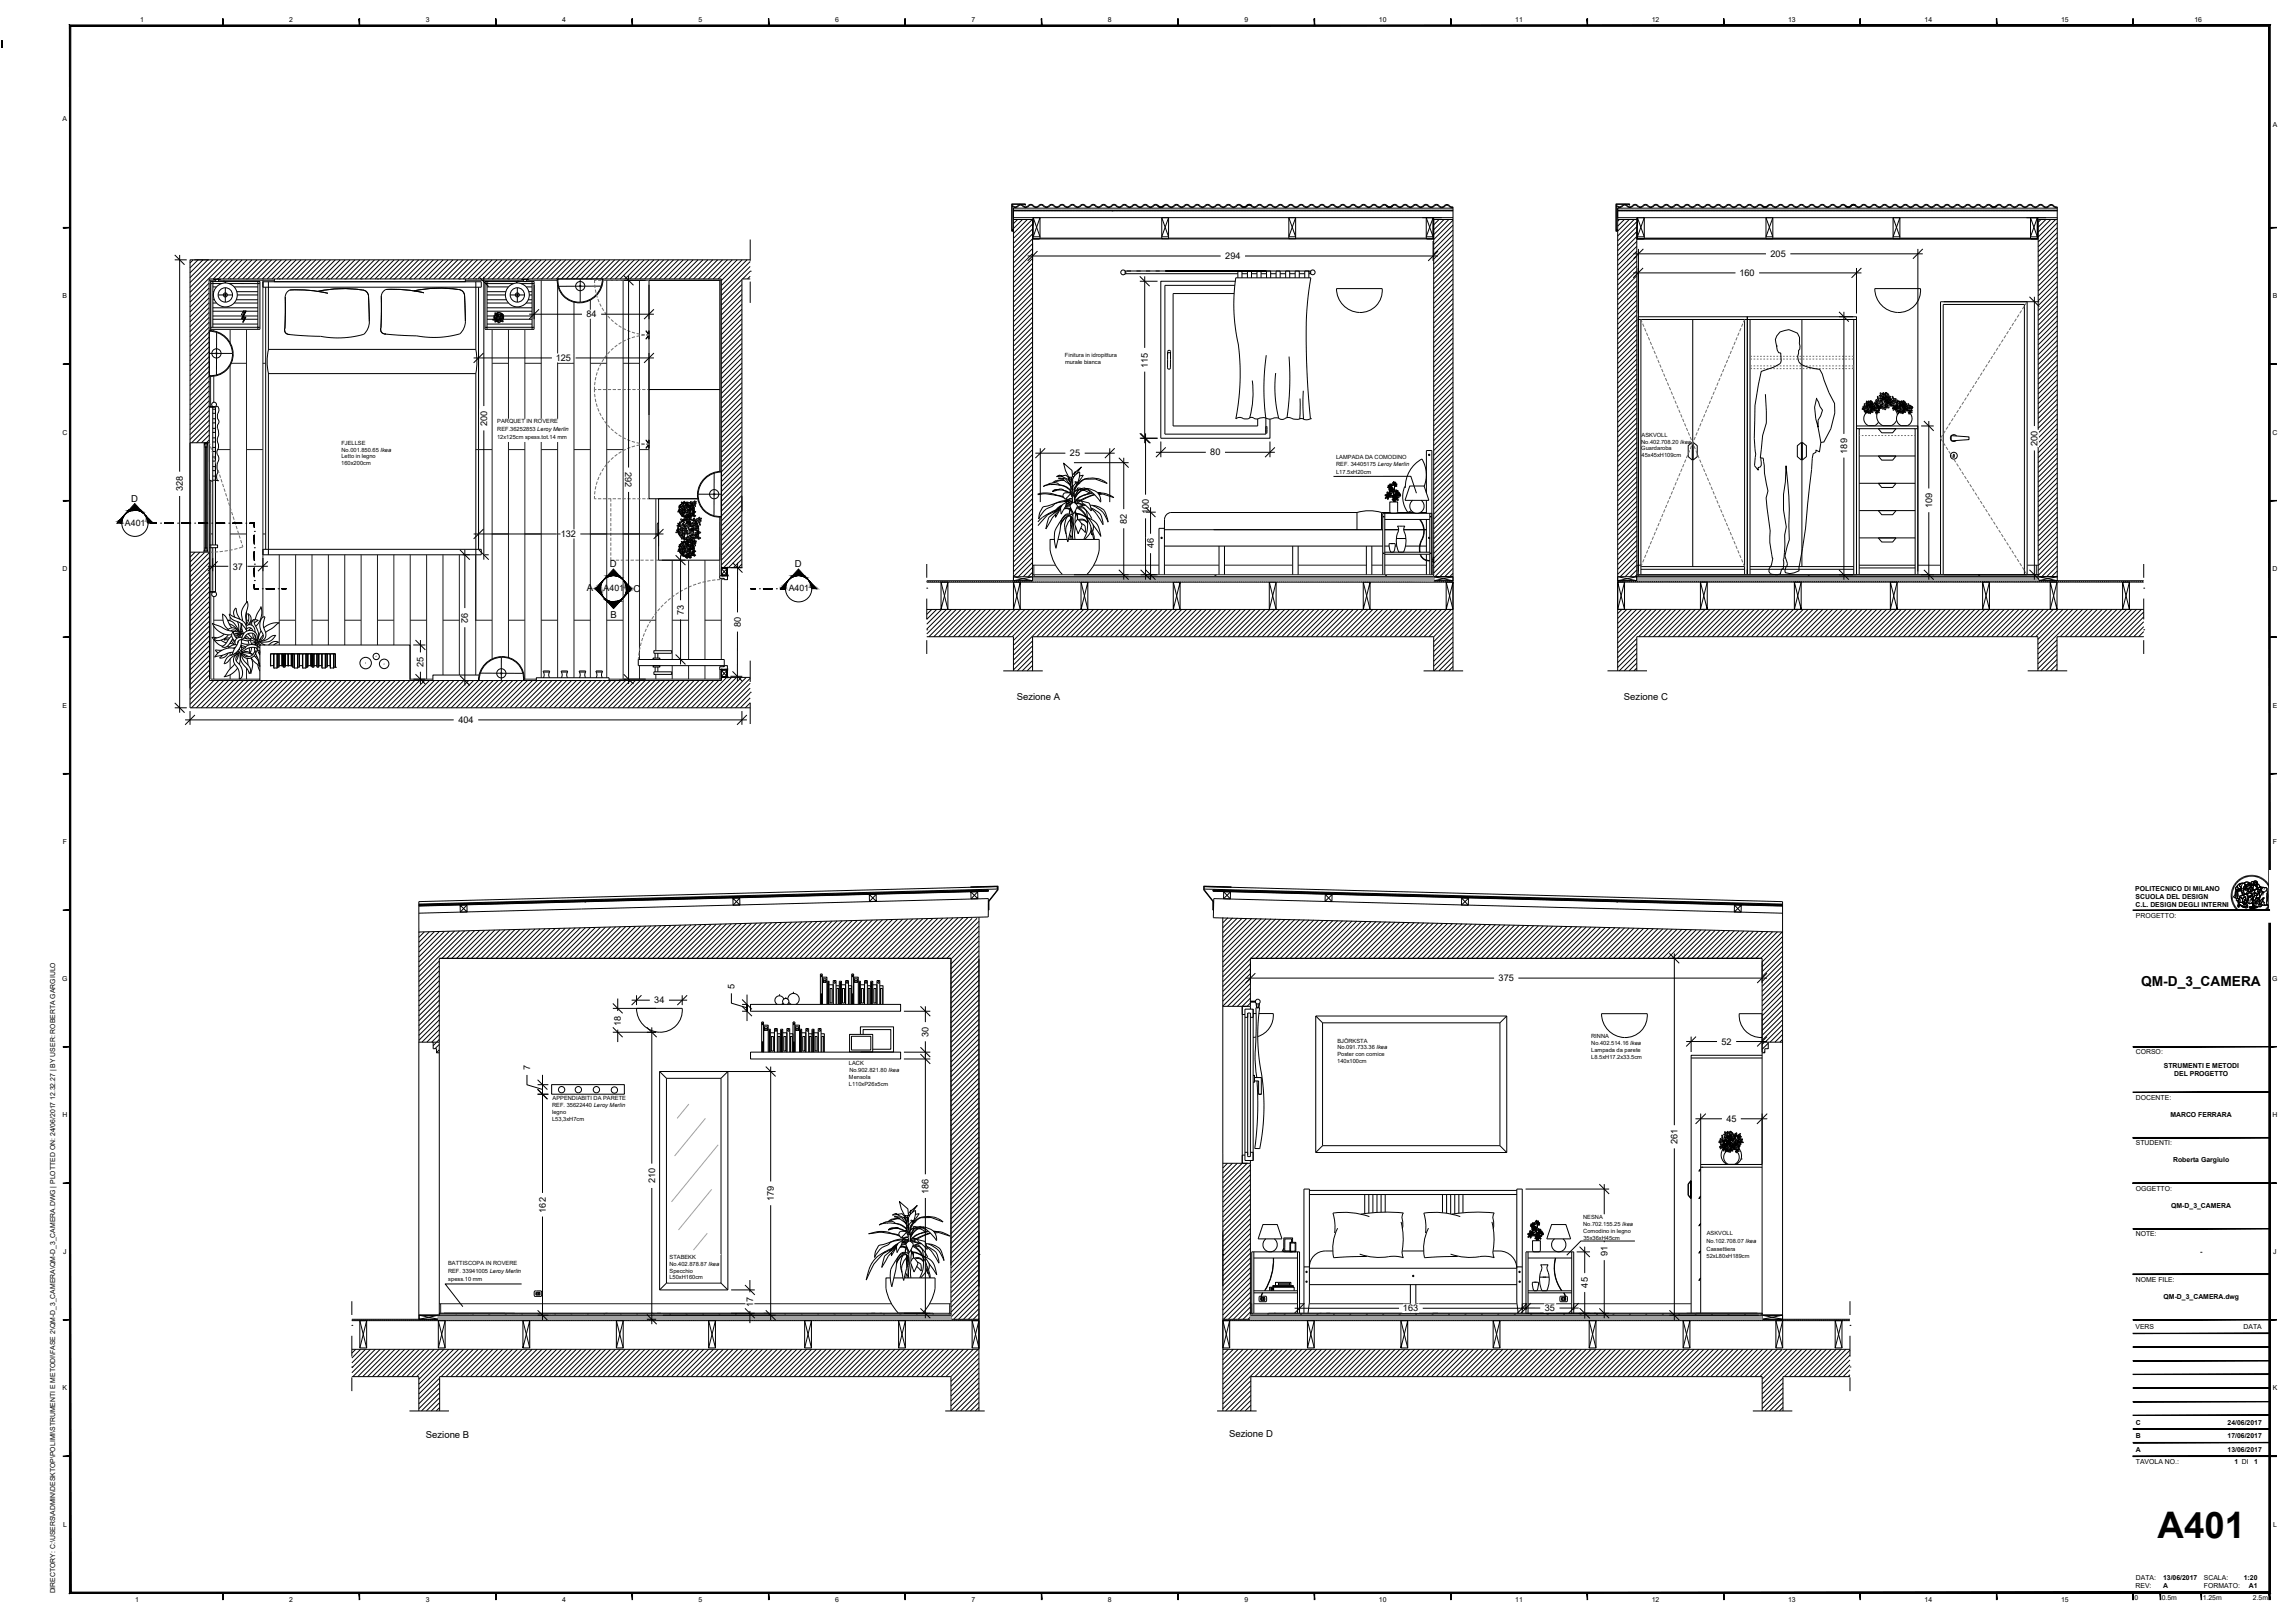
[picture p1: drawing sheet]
<svg xmlns="http://www.w3.org/2000/svg" width="841mm" height="594mm" viewBox="0 0 841 594" stroke-linecap="round" stroke-linejoin="round" font-family="sans-serif">
<defs><g id="words">
<text font-size="13.4" x="790.7" y="563.2">A401</text>
<text font-size="5" x="784.7" y="361.1">QM-D_3_CAMERA</text>
<g font-size="3.5">
<text x="48" y="183.8">D</text>
<text x="223.4" y="207.8">D</text>
<text x="291.2" y="207.8">D</text>
<text x="215" y="216.5">A</text>
<text x="232.2" y="216.7">C</text>
<text x="223.7" y="226.3">B</text>
<text x="372.6" y="256.2">Sezione A</text>
<text x="595.1" y="256.2">Sezione C</text>
<text x="156.1" y="526.7">Sezione B</text>
<text x="450.4" y="526.4">Sezione D</text>
</g>
<g font-size="3.4">
<text x="449" y="95">294</text>
<text x="648.8" y="94.2">205</text>
<text x="637.4" y="101.1">160</text>
<text x="214.9" y="116.3">84</text>
<text x="203.7" y="132.3">125</text>
<text x="420.7" y="134.7" transform="rotate(-90 420.7 134.7)">115</text>
<text x="178.5" y="156" transform="rotate(-90 178.5 156)">200</text>
<text x="392.1" y="167.2">25</text>
<text x="443.5" y="166.8">80</text>
<text x="676.9" y="166.2" transform="rotate(-90 676.9 166.2)">189</text>
<text x="746.7" y="163.3" transform="rotate(-90 746.7 163.3)">200</text>
<text x="229.2" y="172.9" transform="rotate(90 229.2 172.9)">292</text>
<text x="67" y="180" transform="rotate(-90 67 180)">328</text>
<text x="413" y="191.8" transform="rotate(-90 413 191.8)">82</text>
<text x="421" y="188.4" transform="rotate(-90 421 188.4)">100</text>
<text x="708" y="186.2" transform="rotate(-90 708 186.2)">109</text>
<text x="205.5" y="196.8">132</text>
<text x="422.8" y="200.9" transform="rotate(-90 422.8 200.9)">46</text>
<text x="85.3" y="208.6">37</text>
<text x="169.2" y="224.4" transform="rotate(90 169.2 224.4)">92</text>
<text x="250.6" y="225.2" transform="rotate(-90 250.6 225.2)">73</text>
<text x="271.4" y="229.7" transform="rotate(-90 271.4 229.7)">80</text>
<text x="155.2" y="244.3" transform="rotate(-90 155.2 244.3)">25</text>
<text x="168" y="264.8">404</text>
<text x="549.2" y="359.4">375</text>
<text x="269.2" y="362.2" transform="rotate(-90 269.2 362.2)">5</text>
<text x="239.8" y="367.5">34</text>
<text x="227.6" y="375.7" transform="rotate(-90 227.6 375.7)">18</text>
<text x="340.3" y="379.7" transform="rotate(-90 340.3 379.7)">30</text>
<text x="630.9" y="382.6">52</text>
<text x="194.3" y="392.1" transform="rotate(-90 194.3 392.1)">7</text>
<text x="632.7" y="411">45</text>
<text x="614.8" y="418.9" transform="rotate(-90 614.8 418.9)">261</text>
<text x="240" y="433.4" transform="rotate(-90 240 433.4)">210</text>
<text x="340.3" y="437.3" transform="rotate(-90 340.3 437.3)">186</text>
<text x="283.6" y="440" transform="rotate(-90 283.6 440)">179</text>
<text x="200" y="444.1" transform="rotate(-90 200 444.1)">162</text>
<text x="589.1" y="459.9" transform="rotate(-90 589.1 459.9)">91</text>
<text x="581.9" y="471.6" transform="rotate(-90 581.9 471.6)">45</text>
<text x="276" y="478.7" transform="rotate(-90 276 478.7)">17</text>
<text x="514.1" y="480.3">163</text>
<text x="566.1" y="480.3">35</text>
</g>
<g font-size="3.2">
<text x="45.8" y="192.6">A401</text>
<text x="221.2" y="216.6">A401</text>
<text x="289" y="216.6">A401</text>
</g>
<g font-size="2.5">
<text x="51.3" y="8.2">1</text>
<text x="106" y="8.2">2</text>
<text x="156" y="8.2">3</text>
<text x="206" y="8.2">4</text>
<text x="256" y="8.2">5</text>
<text x="306" y="8.2">6</text>
<text x="356" y="8.2">7</text>
<text x="406" y="8.2">8</text>
<text x="456" y="8.2">9</text>
<text x="505.3" y="8.2">10</text>
<text x="555.3" y="8.2">11</text>
<text x="605.3" y="8.2">12</text>
<text x="655.3" y="8.2">13</text>
<text x="705.3" y="8.2">14</text>
<text x="755.3" y="8.2">15</text>
<text x="804.2" y="8.2">16</text>
<text x="23" y="44.3">A</text>
<text x="832.8" y="46.6">A</text>
<text x="23" y="109.3">B</text>
<text x="832.8" y="109.3">B</text>
<text x="22.9" y="159.3">C</text>
<text x="832.8" y="159.3">C</text>
<text x="22.9" y="209.3">D</text>
<text x="832.8" y="209.3">D</text>
<text x="23" y="259.3">E</text>
<text x="832.8" y="259.3">E</text>
<text x="23" y="309.3">F</text>
<text x="832.9" y="309.3">F</text>
<text x="782.5" y="326.3">POLITECNICO DI MILANO</text>
<text x="782.6" y="329.3">SCUOLA DEL DESIGN</text>
<text x="782.6" y="332.4">C.L. DESIGN DEGLI INTERNI</text>
<text x="782.7" y="336.2">PROGETTO:</text>
<text x="22.8" y="359.3">G</text>
<text x="832.7" y="359.3">G</text>
<text x="782.7" y="386.2">CORSO:</text>
<text x="793" y="391.1">STRUMENTI E METODI</text>
<text x="796.7" y="394.1">DEL PROGETTO</text>
<text x="782.7" y="402.8">DOCENTE:</text>
<text x="22.9" y="409.3">H</text>
<text x="795.4" y="409.3">MARCO FERRARA</text>
<text x="832.8" y="409.3">H</text>
<text x="782.7" y="419.5">STUDENTI:</text>
<text x="796.4" y="425.7">Roberta Gargiulo</text>
<text x="782.7" y="436.2">OGGETTO:</text>
<text x="795.7" y="442.4">QM-D_3_CAMERA</text>
<text x="782.7" y="452.8">NOTE:</text>
<text x="23.2" y="459.3">J</text>
<text x="806.2" y="459.3">-</text>
<text x="833.1" y="459.3">J</text>
<text x="782.7" y="469.5">NOME FILE:</text>
<text x="792.9" y="475.7">QM-D_3_CAMERA.dwg</text>
<text x="782.6" y="486.8">VERS</text>
<text x="822.2" y="486.8">DATA</text>
<text x="23" y="509.3">K</text>
<text x="832.8" y="509.3">K</text>
<text x="782.7" y="521.8">C</text>
<text x="816.3" y="521.8">24/06/2017</text>
<text x="782.7" y="526.8">B</text>
<text x="816.3" y="526.8">17/06/2017</text>
<text x="782.7" y="531.8">A</text>
<text x="816.3" y="531.8">13/06/2017</text>
<text x="782.7" y="536.3">TAVOLA NO.:</text>
<text x="818.9" y="536.3">1 DI</text>
<text x="826" y="536.3">1</text>
<text x="23.1" y="559.3">L</text>
<text x="833" y="559.3">L</text>
<text x="782.6" y="581.7">REV:</text>
<text x="782.7" y="578.8">DATA:</text>
<text x="792.7" y="581.8">A</text>
<text x="792.7" y="578.7">13/06/2017</text>
<text x="807.6" y="578.8">SCALA:</text>
<text x="807.6" y="581.8">FORMATO:</text>
<text x="822.2" y="578.7">1:20</text>
<text x="824.1" y="581.8">A1</text>
<text x="20.2" y="583.6" transform="rotate(-90 20.2 583.6)">DIRECTORY: C:\USERS\ADMIN\DESKTOP\POLIMI\STRUMENTI E METODI\FASE 2\QM-D_3_CAMERA\QM-D_3_CAMERA.DWG | PLOTTED ON: 24/06/2017 12.32.27 | BY USER: ROBERTA GARGIULO</text>
<text x="49.5" y="586.8">1</text>
<text x="106" y="586.8">2</text>
<text x="156" y="586.8">3</text>
<text x="206" y="586.8">4</text>
<text x="256" y="586.8">5</text>
<text x="306" y="586.8">6</text>
<text x="356" y="586.8">7</text>
<text x="406" y="586.8">8</text>
<text x="456" y="586.8">9</text>
<text x="505.3" y="586.8">10</text>
<text x="555.3" y="586.8">11</text>
<text x="605.3" y="586.8">12</text>
<text x="655.3" y="586.8">13</text>
<text x="705.3" y="586.8">14</text>
<text x="755.3" y="586.8">15</text>
<text x="782.2" y="585.9">0</text>
<text x="792.2" y="585.9">0.5m</text>
<text x="807.2" y="585.9">1.25m</text>
<text x="825.6" y="585.9">2.5m</text>
</g>
<g font-size="2.1">
<text x="390.3" y="130.8">Finitura in idropittura</text>
<text x="390.3" y="133.3">murale bianca</text>
<text x="182.2" y="155.1">PARQUET IN ROVERE</text>
<text x="182.2" y="160.8">12x125cm spess.tot.14 mm</text>
<text x="182.2" y="157.9">REF.36252853 Leroy Merlin</text>
<text x="601.6" y="159.9">ASKVOLL</text>
<text x="125.1" y="162.9">FJELLSE</text>
<text x="125.1" y="165.4">No.001.850.65 Ikea</text>
<text x="125.1" y="167.9">Letto in legno</text>
<text x="601.4" y="162.4">No.402.708.20 Ikea</text>
<text x="601.5" y="165">Guardaroba</text>
<text x="601.5" y="167.5">45x45xH109cm</text>
<text x="125.1" y="170.4">160x200cm</text>
<text x="489.6" y="170.8">REF. 34405175 Leroy Merlin</text>
<text x="489.6" y="168">LAMPADA DA COMODINO</text>
<text x="489.6" y="173.7">L17.5xH20cm</text>
<text x="490.1" y="381.9">BJÖRKSTA</text>
<text x="583.1" y="380.2">RINNA</text>
<text x="583.1" y="382.7">No.402.514.16 Ikea</text>
<text x="490" y="389.4">140x100cm</text>
<text x="490.1" y="384.4">No.091.733.36 Ikea</text>
<text x="490.1" y="386.9">Poster con cornice</text>
<text x="583.1" y="385.2">Lampada da parete</text>
<text x="583.1" y="387.7">L8.5xH17.2x33.5cm</text>
<text x="311.1" y="390.2">LACK</text>
<text x="311.1" y="395.3">Mensola</text>
<text x="311.3" y="392.8">No.902.821.80 Ikea</text>
<text x="311.1" y="397.8">L110xP26x5cm</text>
<text x="202.3" y="405.5">REF. 35622440 Leroy Merlin</text>
<text x="202.4" y="408">legno</text>
<text x="202.5" y="403">APPENDIABITI DA PARETE</text>
<text x="202.3" y="410.5">L53,3xH7cm</text>
<text x="580.2" y="446.5">NESNA</text>
<text x="580.2" y="449">No.702.155.25 Ikea</text>
<text x="580.2" y="451.5">Comodino in legno</text>
<text x="580.2" y="454">35x36xH45cm</text>
<text x="625.3" y="455.2">No.102.708.07 Ikea</text>
<text x="625.5" y="452.4">ASKVOLL</text>
<text x="245.4" y="461.1">STABEKK</text>
<text x="625.4" y="458.1">Cassettiera</text>
<text x="625.4" y="460.9">52xL80xH189cm</text>
<text x="164.2" y="466.3">REF. 33941005 Leroy Merlin</text>
<text x="164.2" y="463.5">BATTISCOPA IN ROVERE</text>
<text x="245.3" y="463.6">No.402.878.87 Ikea</text>
<text x="245.4" y="466.1">Specchio</text>
<text x="164.3" y="469.2">spess.10 mm</text>
<text x="245.3" y="468.6">L50xH160cm</text>
</g>
</g></defs>
<!-- layer: . -->
<g fill="none" stroke="#000" stroke-width=".37">
<path d="M70.8 95.2l-1.2 1.1M72.6 95.2l-3 2.9M74.4 95.2l-4.8 4.7M76.2 95.2l-6.6 6.5M78 95.2l-8.4 8.3M79.8 95.2l-10.2 10.1M81.6 95.2l-12 11.9M83.4 95.2l-13.8 13.7M85.2 95.2l-7 7M86.9 95.2l-6.9 7M88.7 95.2l-6.9 7M90.5 95.2l-7 7"/>
<path d="M92.3 95.2l-7 7M94.1 95.2l-7 7M95.9 95.2l-7 7M97.7 95.2l-7 7M99.5 95.2l-7 7M101.3 95.2l-7 7M103.1 95.2l-7 7M104.9 95.2l-7 7M106.7 95.2l-7 7M108.5 95.2l-7 7M110.3 95.2l-7 7M112.1 95.2l-7 7"/>
<path d="M113.9 95.2l-7 7M115.7 95.2l-7 7M117.5 95.2l-7 7M119.3 95.2l-7 7M121.1 95.2l-7 7M122.9 95.2l-7 7M124.7 95.2l-7 7M126.5 95.2l-7 7M128.3 95.2l-7 7M130.1 95.2l-7 7M131.9 95.2l-7 7M133.7 95.2l-7.1 7"/>
<path d="M135.4 95.2l-7 7M137.2 95.2l-7 7M139 95.2l-7 7M140.8 95.2l-7 7M142.6 95.2l-7 7M144.4 95.2l-7 7M146.2 95.2l-7 7M148 95.2l-7 7M149.8 95.2l-7 7M151.6 95.2l-7 7M153.4 95.2l-7 7M155.2 95.2l-7 7"/>
<path d="M157 95.2l-7 7M158.8 95.2l-7 7M160.6 95.2l-7 7M162.4 95.2l-7 7M164.2 95.2l-7 7M166 95.2l-7 7M167.8 95.2l-7 7M169.6 95.2l-7 7M171.4 95.2l-7 7M173.2 95.2l-7 7M175 95.2l-7 7M176.8 95.2l-7 7"/>
<path d="M178.6 95.2l-7 7M180.3 95.2l-6.9 7M182.1 95.2l-7 7M183.9 95.2l-7 7M185.7 95.2l-7 7M187.5 95.2l-7 7M189.3 95.2l-7 7M191.1 95.2l-7 7M192.9 95.2l-7 7M194.7 95.2l-7 7M196.5 95.2l-7 7M198.3 95.2l-7 7"/>
<path d="M200.1 95.2l-7 7M201.9 95.2l-7 7M203.7 95.2l-7 7M205.5 95.2l-7 7M207.3 95.2l-7 7M209.1 95.2l-7 7M210.9 95.2l-7 7M212.7 95.2l-7 7M214.5 95.2l-7 7M216.3 95.2l-7 7M218.1 95.2l-7 7M219.9 95.2l-7 7"/>
<path d="M221.7 95.2l-7 7M223.5 95.2l-7 7M225.3 95.2l-7 7M227.1 95.2l-7 7M228.9 95.2l-7 7M230.6 95.2l-7 7M232.4 95.2l-7 7M234.2 95.2l-7 7M236 95.2l-7 7M237.8 95.2l-7 7M239.6 95.2l-7 7M241.4 95.2l-7 7"/>
<path d="M243.2 95.2l-7 7M245 95.2l-7 7M246.8 95.2l-7 7M248.6 95.2l-7 7M250.4 95.2l-7 7M252.2 95.2l-7 7M254 95.2l-7 7M255.8 95.2l-7 7M257.6 95.2l-7 7M259.4 95.2l-7 7M261.2 95.2l-7 7M263 95.2l-7 7"/>
<path d="M264.8 95.2l-7 7M266.6 95.2l-7 7M268.4 95.2l-7 7M270.2 95.2l-7 7M271.9 95.2l-7.6 7.6M273.7 95.2l-9.4 9.4M274.9 95.8l-10.6 10.6M274.9 97.6l-10.6 10.6M274.9 99.4l-2.8 2.8M372.9 80.4l-1.5 1.5M374.7 80.4l-3.3 3.3M376.5 80.4l-5.1 5.1"/>
<path d="M378.3 80.4l-6.9 6.9M378.4 82.1l-7 7M378.4 83.9l-7 7M378.4 85.7l-7 7M378.4 87.5l-7 7M378.4 89.3l-7 7M378.4 91.1l-7 7M378.4 92.9l-7 7M378.4 94.7l-7 7M378.4 96.5l-7 6.9M378.4 98.3l-7 6.9M525.6 80.4l-.2 .2"/>
<path d="M527.4 80.4l-2 2M529.2 80.4l-3.8 3.8M530.9 80.4l-5.5 5.6M532.5 80.7l-7.1 7.1M532.5 87.9l-7.1 7M532.5 89.6l-7.1 7.1M532.5 91.4l-7.1 7.1M532.5 93.2l-7.1 7.1M532.5 95l-7.1 7.1M532.5 82.5l-7.1 7.1M532.5 84.3l-7.1 7.1M532.5 86.1l-7.1 7.1"/>
<path d="M532.5 96.8l-7.1 7.1M532.5 98.6l-7.1 7.1M593.5 80.4l-.7 .6M595.2 80.4l-2.4 2.4M597 80.4l-4.2 4.2M598.8 80.4l-6 6M599.8 81.2l-7 7M599.8 83l-7 7M599.8 84.8l-7 7M599.8 86.6l-7 7M599.8 88.4l-7 7M599.8 90.2l-7 7"/>
<path d="M599.8 92l-7 7M599.8 93.8l-7 7M599.8 95.6l-7 7M599.8 97.4l-7 7M599.8 99.2l-7 7M747.9 80.4l-1 1M749.7 80.4l-2.8 2.8M751.5 80.4l-4.6 4.6M753.3 80.4l-6.4 6.4M753.9 85.2l-7 7M753.9 87l-7 7M753.9 88.8l-7 7"/>
<path d="M753.9 90.6l-7 7M753.9 97.8l-7 7M753.9 99.6l-7 7M753.9 81.6l-7 7M753.9 83.4l-7 7M753.9 92.4l-7 7M753.9 94.2l-7 7M753.9 96l-7 7M76.6 103.7l-7 7M76.6 105.5l-7 7M76.6 107.3l-7 7M76.6 109.1l-7 7"/>
<path d="M76.6 110.9l-7 7M76.6 112.7l-7 7M76.6 114.5l-7 7M76.7 116.3l-7.1 7M76.7 118l-7.1 7.1M76.7 119.8l-7.1 7.1M271.9 102.4l-7.6 7.6M271.9 104.2l-7.6 7.6M271.9 106l-7.6 7.6M271.9 107.8l-7.6 7.6M271.9 109.6l-7.6 7.6M271.9 111.4l-7.6 7.5"/>
<path d="M271.9 113.2l-7.6 7.5M271.9 115l-7.6 7.5M271.9 116.8l-7.6 7.5M271.9 118.6l-7.6 7.5M274.9 101.2l-1 1M378.4 100l-7 7M378.4 101.8l-7 7M378.4 103.6l-7 7M378.4 105.4l-7 7M378.4 109l-7 7M378.4 110.8l-7 7M378.4 112.6l-7 7"/>
<path d="M378.4 114.4l-7 7M378.4 116.2l-7 7M378.4 118l-7 7M378.4 107.2l-7 7M378.4 119.8l-7 7M532.5 102.2l-7.1 7.1M532.5 104l-7.1 7.1M532.5 105.8l-7.1 7.1M532.5 107.6l-7.1 7.1M532.5 114.8l-7.1 7.1M532.5 116.6l-7.1 7.1M532.5 118.4l-7.1 7.1"/>
<path d="M532.5 100.4l-7.1 7.1M532.5 109.4l-7.1 7.1M532.5 111.2l-7.1 7.1M532.5 113l-7.1 7.1M599.8 101l-7 7M599.8 102.8l-7 7M599.8 104.6l-7 7M599.8 106.4l-7 7M599.8 108.2l-7 7M599.8 110l-7 7M599.8 111.8l-7 7M599.8 113.6l-7 7"/>
<path d="M599.8 115.4l-7 7M599.8 117.1l-7 7M599.8 118.9l-7 7M753.9 101.4l-7 7M753.9 103.2l-7 7M753.9 110.3l-7 7M753.9 112.1l-7 7M753.9 113.9l-7 7M753.9 115.7l-7 7M753.9 117.5l-7 7M753.9 105l-7 7M753.9 106.8l-7 7"/>
<path d="M753.9 108.5l-7 7M753.9 119.3l-7 7M76.7 121.6l-7.1 7M76.7 123.4l-7.1 7M76.7 125.2l-7.1 7M76.7 127l-7.1 7M76.7 128.8l-7.1 7M76.7 130.6l-7.1 7M76.7 132.4l-7.1 7M76.7 134.2l-7.1 7M76.7 136l-7.1 7M76.7 137.8l-7.1 7"/>
<path d="M76.7 139.6l-7.1 7M271.9 120.4l-7.6 7.5M271.9 122.2l-7.6 7.5M271.9 124l-7.6 7.5M271.9 125.8l-7.6 7.5M271.9 127.6l-7.6 7.5M271.9 129.4l-7.6 7.5M271.9 131.2l-7.6 7.5M271.9 133l-7.6 7.5M271.9 134.8l-7.6 7.5M271.9 136.6l-7.6 7.5M271.9 138.4l-7.6 7.5"/>
<path d="M378.4 121.6l-7 7M378.4 123.4l-7 7M378.4 125.2l-7 7M378.4 127l-7 7M378.4 128.8l-7 7M378.4 130.6l-7 7M378.4 132.4l-7 7M378.4 134.2l-7 7M378.4 136l-7 7M378.4 137.8l-7 7M378.4 139.6l-7 7M532.5 120.2l-7.1 7.1"/>
<path d="M532.5 122l-7.1 7.1M532.5 127.4l-7.1 7.1M532.5 129.2l-7.1 7.1M532.5 131l-7.1 7M532.5 132.8l-7.1 7M532.5 134.6l-7.1 7M532.5 139.9l-7.1 7.1M532.5 123.8l-7.1 7.1M532.5 125.6l-7.1 7.1M532.5 136.4l-7.1 7M532.5 138.2l-7.1 7M599.8 120.7l-7 7"/>
<path d="M599.8 122.5l-7 7M599.8 124.3l-7 7M599.8 126.1l-7 7M599.8 127.9l-7 7M599.8 129.7l-7 7M599.8 131.5l-7 7M599.8 133.3l-7 7M599.8 135.1l-7 7M599.8 136.9l-7 7M599.8 138.7l-7 7M753.9 122.9l-7 7M753.9 124.7l-7 7"/>
<path d="M753.9 126.5l-7 7M753.9 128.3l-7 7M753.9 130.1l-7 7M753.9 137.3l-7 7M753.9 139.1l-7 7M753.9 121.1l-7 7M753.9 131.9l-7 7M753.9 133.7l-7 7M753.9 135.5l-7 7M76.7 141.4l-7.1 7M76.7 143.2l-7.1 7M76.7 145l-7.1 7"/>
<path d="M76.7 146.8l-7.1 7M76.7 148.5l-7.1 7.1M76.7 150.3l-7.1 7.1M76.7 152.1l-7.1 7.1M76.7 153.9l-7.1 7.1M76.7 155.7l-6.5 6.5M76.7 157.5l-4.7 4.7M76.7 159.3l-2.9 2.9M271.9 140.2l-7.6 7.5M271.9 142l-7.6 7.5M271.9 143.8l-7.6 7.5M271.9 145.5l-7.6 7.6"/>
<path d="M271.9 147.3l-7.6 7.6M271.9 149.1l-7.6 7.6M271.9 150.9l-7.6 7.6M271.9 152.7l-7.6 7.6M271.9 154.5l-7.6 7.5M271.9 156.3l-7.6 7.5M271.9 158.1l-7.6 7.5M271.9 159.9l-7.6 7.5M378.4 141.4l-7 7M378.4 143.1l-7 7.1M378.4 144.9l-7 7.1M378.4 146.7l-7 7"/>
<path d="M378.4 148.5l-7 7M378.4 150.3l-7 7M378.4 152.1l-7 7M378.4 155.7l-7 7M378.4 153.9l-7 7M378.4 157.5l-7 7M378.4 159.3l-7 7M532.5 141.7l-7.1 7.1M532.5 143.5l-7.1 7.1M532.5 145.3l-7.1 7.1M532.5 147.1l-7.1 7.1M532.5 148.9l-7.1 7.1"/>
<path d="M532.5 152.5l-7.1 7.1M532.5 154.3l-7.1 7.1M532.5 156.1l-7.1 7.1M532.5 157.9l-7.1 7.1M532.5 159.7l-7.1 7.1M532.5 150.7l-7.1 7.1M599.8 140.5l-7 7M599.8 142.3l-7 7M599.8 144.1l-7 7M599.8 145.9l-7 7M599.8 147.7l-7 7M599.8 149.5l-7 7"/>
<path d="M599.8 151.3l-7 7M599.8 153.1l-7 7M599.8 154.9l-7 7M599.8 156.7l-7 7M599.8 158.5l-7 7M753.9 140.9l-7 7M753.9 142.7l-7 7M753.9 144.5l-7 7M753.9 148.1l-7 7M753.9 149.9l-7 7M753.9 151.7l-7 7M753.9 153.5l-7 7"/>
<path d="M753.9 155.2l-7 7M753.9 157l-7 7M753.9 146.3l-7 7M753.9 158.8l-7 7M76.7 161.1l-1.1 1.1M271.9 161.7l-7.6 7.5M271.9 163.5l-7.6 7.5M271.9 165.3l-7.6 7.5M271.9 167.1l-7.6 7.5M271.9 168.9l-7.6 7.5M271.9 170.7l-7.6 7.5M271.9 172.5l-7.6 7.5"/>
<path d="M271.9 174.3l-7.6 7.5M271.9 176.1l-7.6 7.5M271.9 177.9l-7.6 7.5M271.9 179.7l-7.6 7.5M378.4 161.1l-7 7M378.4 162.9l-7 7M378.4 164.7l-7 7M378.4 166.5l-7 7M378.4 168.3l-7 7M378.4 170.1l-7 7M378.4 171.9l-7 7M378.4 173.7l-7 7"/>
<path d="M378.4 175.5l-7 7M378.4 177.3l-7 7M378.4 179.1l-7 7M532.5 161.5l-7.1 7.1M532.5 165.1l-7.1 7.1M532.5 166.9l-7.1 7.1M532.5 168.7l-7.1 7.1M532.5 170.5l-7.1 7.1M532.5 172.3l-7.1 7.1M532.5 174.1l-7.1 7.1M532.5 177.7l-7.1 7M532.5 179.5l-7.1 7"/>
<path d="M532.5 163.3l-7.1 7.1M532.5 175.9l-7.1 7.1M599.8 160.2l-7 7M599.8 162l-7 7M599.8 163.8l-7 7M599.8 165.6l-7 7M599.8 167.4l-7 7M599.8 169.2l-7 7M599.8 171l-7 7M599.8 172.8l-7 7M599.8 174.6l-7 7M599.8 176.4l-7 7"/>
<path d="M599.8 178.2l-7 7M753.9 162.4l-7 7M753.9 164.2l-7 7M753.9 166l-7 7M753.9 167.8l-7 7M753.9 169.6l-7 7M753.9 171.4l-7 7M753.9 175l-7 7M753.9 176.8l-7 7M753.9 178.6l-7 7M753.9 160.6l-7 7M753.9 173.2l-7 7"/>
<path d="M271.9 181.5l-7.6 7.5M271.9 183.3l-7.6 7.5M271.9 185.1l-7.6 7.5M271.9 186.9l-7.6 7.5M271.9 188.7l-7.6 7.5M271.9 190.5l-7.6 7.5M271.9 192.3l-7.6 7.5M271.9 194l-7.6 7.6M271.9 195.8l-7.6 7.6M271.9 197.6l-7.6 7.6M271.9 199.4l-7.6 7.6M378.4 184.5l-7 7"/>
<path d="M378.4 186.3l-7 7M378.4 188.1l-7 7M378.4 189.9l-7 6.9M378.4 191.7l-7 6.9M378.4 193.4l-7 7M378.4 195.2l-7 7M378.4 198.8l-7 7M378.4 180.9l-7 7M378.4 182.7l-7 7M378.4 197l-7 7M532.5 181.3l-7.1 7M532.5 183l-7.1 7.1"/>
<path d="M532.5 184.8l-7.1 7.1M532.5 186.6l-7.1 7.1M532.5 188.4l-7.1 7.1M532.5 192l-7.1 7.1M532.5 193.8l-7.1 7.1M532.5 195.6l-7.1 7.1M532.5 197.4l-7.1 7.1M532.5 199.2l-7.1 7.1M532.5 190.2l-7.1 7.1M599.8 180l-7 7M599.8 181.8l-7 7M599.8 183.6l-7 7"/>
<path d="M599.8 185.4l-7 7M599.8 187.2l-7 7M599.8 189l-7 7M599.8 190.8l-7 7M599.8 192.6l-7 7M599.8 194.4l-7 7M599.8 196.2l-7 7M599.8 198l-7 7M599.8 199.8l-7 7M753.9 180.4l-7 7M753.9 182.2l-7 7M753.9 184l-7 7"/>
<path d="M753.9 187.6l-7 7M753.9 189.4l-7 7M753.9 191.2l-7 7M753.9 193l-7 7M753.9 194.8l-7 7M753.9 196.6l-7 7M753.9 185.8l-7 7M753.9 198.3l-7 7.1M69.7 202.2l-.1 .1M71.5 202.2l-1.9 1.9M73.3 202.2l-3.7 3.7M75.1 202.2l-5.5 5.5"/>
<path d="M76.7 202.4l-7.1 7.1M76.7 204.2l-7.1 7.1M76.7 206l-7.1 7.1M76.7 207.8l-7.1 7.1M76.7 209.6l-7.1 7.1M76.7 211.3l-7.1 7.2M76.7 213.1l-7.1 7.1M76.7 214.9l-7.1 7.1M76.7 216.7l-7.1 7.1M76.7 218.5l-7.1 7.1M271.9 201.2l-6.7 6.7M271.9 203l-4.9 4.9"/>
<path d="M271.9 204.8l-3.1 3.1M271.9 206.6l-1.3 1.3M378.4 200.6l-7 7M378.4 202.4l-7 7M378.4 204.2l-7 7M378.4 206l-5.2 5.2M378.4 207.8l-3.4 3.4M378.4 209.6l-1.6 1.6M532.5 201l-7.1 7.1M532.5 204.6l-6.6 6.6M532.5 206.4l-4.9 4.8M532.5 208.2l-3.1 3"/>
<path d="M532.5 202.8l-7.1 7.1M532.5 210l-1.3 1.2M599.8 201.6l-7 7M599.8 203.4l-7 7M599.8 205.2l-6.1 6M599.8 207l-4.3 4.2M599.8 208.7l-2.5 2.5M599.8 210.5l-.7 .7M753.9 200.1l-7 7M753.9 201.9l-7 7M753.9 203.7l-7 7M753.9 205.5l-5.7 5.7"/>
<path d="M753.9 207.3l-3.9 3.9M753.9 209.1l-2.1 2.1M753.9 210.9l-.3 .3M76.7 220.3l-7.1 7.1M76.7 222.1l-7.1 7.1M76.7 223.9l-7.1 7.1M76.8 225.7l-7.2 7.1M76.8 227.5l-7.2 7.1M76.8 229.3l-7.2 7.1M76.8 231.1l-7.2 7.1M76.8 232.9l-7.2 7.1M76.8 234.7l-7.2 7.1"/>
<path d="M76.8 236.5l-7.2 7.1M76.8 238.3l-7.2 7.1M339.6 223.2h.1M341.4 223.2l-1.8 1.8M343.2 223.2l-3.6 3.6M345 223.2l-5.4 5.4M346.8 223.2l-7.2 7.2M348.6 223.2l-9 9M350.4 223.2l-10 10M352.2 223.2l-10 10M354 223.2l-10 10M355.8 223.2l-10 10"/>
<path d="M357.6 223.2l-10 10M359.4 223.2l-10 10M361.2 223.2l-10 10M363 223.2l-10 10M364.8 223.2l-10 10M366.6 223.2l-10 10M368.4 223.2l-10 10M370.2 223.2l-10 10M372 223.2l-10 10M373.8 223.2l-10 10M375.6 223.2l-10 10M377.4 223.2l-10 10"/>
<path d="M378.4 234.7l-7 7.1M378.4 236.5l-7 7.1M378.4 238.3l-7 7M379.1 223.2l-10 10M380.9 223.2l-10 10M382.7 223.2l-11.3 11.4M384.5 223.2l-13.1 13.2M386.3 223.2l-14.9 15M388.1 223.2l-16.7 16.8M389.9 223.2l-10 10M391.7 223.2l-10 10M393.5 223.2l-10 10"/>
<path d="M395.3 223.2l-10 10M397.1 223.2l-10 10M398.9 223.2l-10 10M400.7 223.2l-10 10M402.5 223.2l-10 10M404.3 223.2l-10 10M406.1 223.2l-10 10M407.9 223.2l-10 10M409.7 223.2l-10 10M411.5 223.2l-10 10M413.3 223.2l-10 10M415.1 223.2l-10 10"/>
<path d="M416.9 223.2l-10 10M418.7 223.2l-10 10M420.5 223.2l-10 10M422.3 223.2l-10 10M424 223.2l-10 10M425.8 223.2l-10 10M427.6 223.2l-10 10M429.4 223.2l-10 10M431.2 223.2l-10 10M433 223.2l-10 10M434.8 223.2l-10 10M436.6 223.2l-10 10"/>
<path d="M438.4 223.2l-10 10M440.2 223.2l-10 10M442 223.2l-10 10M443.8 223.2l-10 10M445.6 223.2l-10 10M447.4 223.2l-10 10M449.2 223.2l-10 10M451 223.2l-10 10M452.8 223.2l-10 10M454.6 223.2l-10 10M456.4 223.2l-10 10M458.2 223.2l-10 10"/>
<path d="M460 223.2l-10 10M461.8 223.2l-10 10M463.6 223.2l-10 10M465.4 223.2l-10 10M467.2 223.2l-10 10M469 223.2l-10 10M470.8 223.2l-10 10M472.5 223.2l-10 10M474.3 223.2l-10 10M476.1 223.2l-10 10M477.9 223.2l-10 10M479.7 223.2l-10 10"/>
<path d="M481.5 223.2l-10 10M483.3 223.2l-10 10M485.1 223.2l-10 10M486.9 223.2l-10 10M488.7 223.2l-10 10M490.5 223.2l-10 10M492.3 223.2l-10 10M494.1 223.2l-10 10M495.9 223.2l-10 10M497.7 223.2l-10 10M499.5 223.2l-10 10M501.3 223.2l-10 10"/>
<path d="M503.1 223.2l-10 10M504.9 223.2l-10 10M506.7 223.2l-10 10M508.5 223.2l-10 10M510.3 223.2l-10 10M512.1 223.2l-10 10M513.9 223.2l-10 10M515.7 223.2l-10 10M517.4 223.2l-10 10M519.2 223.2l-10 10M521 223.2l-10 10M522.8 223.2l-10 10"/>
<path d="M524.6 223.2l-10 10M526.4 223.2l-10 10M528.2 223.2l-10 10M530 223.2l-10 10M531.8 223.2l-10 10M532.5 224.4l-8.9 8.8M532.5 226.2l-7.1 7M532.5 228l-7.1 7M532.5 229.8l-7.1 7M532.5 231.5l-7.1 7.1M532.5 233.3l-7.1 7.1M532.5 235.1l-7.1 7.1"/>
<path d="M532.5 236.9l-7.1 7.1M532.5 238.7l-7 7M594.3 223.2l-1.5 1.5M596.1 223.2l-3.3 3.3M597.9 223.2l-5.1 5.1M599.7 223.2l-6.9 6.9M599.8 233.9l-7 7M599.8 235.7l-7 7M599.8 237.5l-7 7M599.8 239.3l-6.4 6.4M601.5 223.2l-8.7 8.7M603.3 223.2l-10.5 10.5"/>
<path d="M605.1 223.2l-12.3 12.3M606.9 223.2l-14.1 14.1M608.7 223.2l-15.9 15.9M610.5 223.2l-10 10M612.3 223.2l-10 10M614.1 223.2l-10 10M615.9 223.2l-10 10M617.7 223.2l-10 10M619.5 223.2l-10 10M621.3 223.2l-10 10M623.1 223.2l-10 10M624.9 223.2l-10 10"/>
<path d="M626.7 223.2l-10 10M628.5 223.2l-10 10M630.3 223.2l-10 10M632.1 223.2l-10 10M633.9 223.2l-10 10M635.7 223.2l-10 10M637.5 223.2l-10 10M639.3 223.2l-10.1 10M641 223.2l-10 10M642.8 223.2l-10 10M644.6 223.2l-10 10M646.4 223.2l-10 10"/>
<path d="M648.2 223.2l-10 10M650 223.2l-10 10M651.8 223.2l-10 10M653.6 223.2l-10 10M655.4 223.2l-10 10M657.2 223.2l-10 10M659 223.2l-10 10M660.8 223.2l-10 10M662.6 223.2l-10 10M664.4 223.2l-10 10M666.2 223.2l-10 10M668 223.2l-10 10"/>
<path d="M669.8 223.2l-10 10M671.6 223.2l-10 10M673.4 223.2l-10 10M675.2 223.2l-10 10M677 223.2l-10 10M678.8 223.2l-10 10M680.6 223.2l-10 10M682.4 223.2l-10 10M684.1 223.2l-9.9 10M685.9 223.2l-10 10M687.7 223.2l-10 10M689.5 223.2l-10 10"/>
<path d="M691.3 223.2l-10 10M693.1 223.2l-10 10M694.9 223.2l-10 10M696.7 223.2l-10 10M698.5 223.2l-10 10M700.3 223.2l-10 10M702.1 223.2l-10 10M703.9 223.2l-10 10M705.7 223.2l-10 10M707.5 223.2l-10 10M709.3 223.2l-10 10M711.1 223.2l-10 10"/>
<path d="M712.9 223.2l-10 10M714.7 223.2l-10 10M716.5 223.2l-10 10M718.3 223.2l-10 10M720.1 223.2l-10 10M721.9 223.2l-10 10M723.7 223.2l-10 10M725.5 223.2l-10 10M727.3 223.2l-10 10M729.1 223.2l-10.1 10M730.8 223.2l-10 10M732.6 223.2l-10 10"/>
<path d="M734.4 223.2l-10 10M736.2 223.2l-10 10M738 223.2l-10 10M739.8 223.2l-10 10M741.6 223.2l-10 10M743.4 223.2l-10 10M745.2 223.2l-10 10M747 223.2l-10 10M748.8 223.2l-10 10M750.6 223.2l-10 10M752.4 223.2l-10 10M753.8 234.4l-7 7"/>
<path d="M753.8 236.2l-7 7M753.8 238l-7 7M753.8 239.8l-5.9 5.9M754.2 223.2l-10 10M756 223.2l-10 10M757.8 223.2l-11 11M759.6 223.2l-12.8 12.8M761.4 223.2l-14.6 14.6M763.2 223.2l-16.4 16.4M765 223.2l-10 10M766.8 223.2l-10 10M768.6 223.2l-10 10"/>
<path d="M770.4 223.2l-10 10M772.2 223.2l-10 10M774 223.2l-10 10M775.8 223.2l-10 10M777.6 223.2l-10 10M779.3 223.2l-9.9 10M781.1 223.2l-10 10M782.9 223.2l-10 10M784.7 223.2l-10 10M785.6 224.1l-9.1 9.1M785.6 225.9l-7.3 7.3M785.6 227.7l-5.5 5.5"/>
<path d="M785.6 229.5l-3.7 3.7M785.6 231.3l-1.9 1.9M785.6 233.1l-.1 .1M76.8 240.1l-7.2 7.1M76.8 241.9l-7.2 7.1M76.8 243.6l-7.2 7.2M76.8 245.4l-7.2 7.2M76.8 247.2l-7.2 7.2M76.8 249l-7.2 7.2M78.4 249.2l-8.8 8.8M80.2 249.2l-10 10M82 249.2l-10 10"/>
<path d="M83.7 249.2l-9.9 10M85.5 249.2l-9.9 10M87.3 249.2l-10 10M89.1 249.2l-10 10M90.9 249.2l-10 10M92.7 249.2l-10 10M94.5 249.2l-10 10M96.3 249.2l-10 10M98.1 249.2l-10 10M99.9 249.2l-10 10M101.7 249.2l-10 10M103.5 249.2l-10 10"/>
<path d="M105.3 249.2l-10 10M107.1 249.2l-10 10M108.9 249.2l-10 10M110.7 249.2l-10 10M112.5 249.2l-10 10M114.3 249.2l-10 10M116.1 249.2l-10 10M117.9 249.2l-10 10M119.7 249.2l-10 10M121.5 249.2l-10 10M123.3 249.2l-10 10M125.1 249.2l-10 10"/>
<path d="M126.8 249.2l-9.9 10M128.6 249.2l-9.9 10M130.4 249.2l-10 10M132.2 249.2l-10 10M134 249.2l-10 10M135.8 249.2l-10 10M137.6 249.2l-10 10M139.4 249.2l-10 10M141.2 249.2l-10 10M143 249.2l-10 10M144.8 249.2l-10 10M146.6 249.2l-10 10"/>
<path d="M148.4 249.2l-10 10M150.2 249.2l-10 10M152 249.2l-10 10M153.8 249.2l-10 10M155.6 249.2l-10 10M157.4 249.2l-10 10M159.2 249.2l-10 10M161 249.2l-10 10M162.8 249.2l-10 10M164.6 249.2l-10 10M166.4 249.2l-10 10M168.2 249.2l-10 10"/>
<path d="M170 249.2l-10 10M171.8 249.2l-10 10M173.6 249.2l-10 10M175.4 249.2l-10 10M177.2 249.2l-10.1 10M178.9 249.2l-10 10M180.7 249.2l-10 10M182.5 249.2l-10 10M184.3 249.2l-10 10M186.1 249.2l-10 10M187.9 249.2l-10 10M189.7 249.2l-10 10"/>
<path d="M191.5 249.2l-10 10M193.3 249.2l-10 10M195.1 249.2l-10 10M196.9 249.2l-10 10M198.7 249.2l-10 10M200.5 249.2l-10 10M202.3 249.2l-10 10M204.1 249.2l-10 10M205.9 249.2l-10 10M207.7 249.2l-10 10M209.5 249.2l-10 10M211.3 249.2l-10 10"/>
<path d="M213.1 249.2l-10 10M214.9 249.2l-10 10M216.7 249.2l-10 10M218.5 249.2l-10 10M220.3 249.2l-10 10M222 249.2l-9.9 10M223.8 249.2l-10 10M225.6 249.2l-10 10M227.4 249.2l-10 10M229.2 249.2l-10 10M231 249.2l-10 10M232.8 249.2l-10 10"/>
<path d="M234.6 249.2l-10 10M236.4 249.2l-10 10M238.2 249.2l-10 10M240 249.2l-10 10M241.8 249.2l-10 10M243.6 249.2l-10 10M245.4 249.2l-10 10M247.2 249.2l-10 10M249 249.2l-10 10M250.8 249.2l-10 10M252.6 249.2l-10 10M254.4 249.2l-10 10"/>
<path d="M256.2 249.2l-10 10M258 249.2l-10 10M259.8 249.2l-10 10M261.6 249.2l-10 10M263.4 249.2l-10 10M264.7 247.9l-.3 .3M266.3 248.1l-11.1 11.1M268.1 248.1l-11.2 11.1M269.9 248.1l-11.2 11.1M271.7 248.1l-11.2 11.1M273.5 248.1l-11.2 11.1M274.9 248.5l-10.8 10.7"/>
<path d="M274.9 250.2l-9 9M274.9 252l-7.2 7.2M274.9 253.8l-5.4 5.4M274.9 255.6l-3.6 3.6M274.9 257.4l-1.8 1.8M274.9 259.2h.1M378.4 240.1l-5.6 5.6M378.4 241.9l-3.8 3.8M378.4 243.7l-2 2M378.4 245.5l-.2 .2M532.5 240.5l-5.2 5.2M532.5 242.3l-3.4 3.4"/>
<path d="M532.5 244.1l-1.6 1.6M599.8 241.1l-4.6 4.6M599.8 242.9l-2.8 2.8M599.8 244.7l-1 1M753.8 241.6l-4.1 4.1M753.8 243.3l-2.3 2.4M753.8 245.1l-.5 .6M161 384.5l-1 1M646 384.1l-.3 .2M646.7 385.1l-.4 .5M130.3 494.2l-1.4 1.4M132.1 494.2l-3.2 3.2"/>
<path d="M133.9 494.2l-5 5M135.7 494.2l-6.8 6.8M137.5 494.2l-8.6 8.6M139.3 494.2l-10 10M141.1 494.2l-10 10M142.9 494.2l-10 10M144.7 494.2l-10 10M146.5 494.2l-10 10M148.3 494.2l-10 10M150.1 494.2l-10 10M151.9 494.2l-10 10M153.7 494.2l-10 10"/>
<path d="M155.5 494.2l-10 10M157.3 494.2l-10 10M159.1 494.2l-10 10M160.9 494.2l-10 10M162.7 494.2l-10 10M164.5 494.2l-11 11M166.3 494.2l-12.8 12.8M168.1 494.2l-14.6 14.6M169.8 494.2l-16.3 16.4M171.6 494.2l-10 10M173.4 494.2l-10 10M175.2 494.2l-10 10"/>
<path d="M177 494.2l-10 10M178.8 494.2l-10 10M180.6 494.2l-10 10M182.4 494.2l-10 10M184.2 494.2l-10 10M186 494.2l-10 10M187.8 494.2l-10 10M189.6 494.2l-10 10M191.4 494.2l-10 10M193.2 494.2l-10 10M195 494.2l-10 10M196.8 494.2l-10 10"/>
<path d="M198.6 494.2l-10 10M200.4 494.2l-10 10M202.2 494.2l-10 10M204 494.2l-10 10M205.8 494.2l-10 10M207.6 494.2l-10 10M209.4 494.2l-10 10M211.2 494.2l-10 10M213 494.2l-10 10M214.8 494.2l-10 10M216.6 494.2l-10 10M218.3 494.2l-9.9 10"/>
<path d="M220.1 494.2l-10 10M221.9 494.2l-10 10M223.7 494.2l-10 10M225.5 494.2l-10 10M227.3 494.2l-10 10M229.1 494.2l-10 10M230.9 494.2l-10 10M232.7 494.2l-10 10M234.5 494.2l-10 10M236.3 494.2l-10 10M238.1 494.2l-10 10M239.9 494.2l-10 10"/>
<path d="M241.7 494.2l-10 10M243.5 494.2l-10 10M245.3 494.2l-10 10M247.1 494.2l-10 10M248.9 494.2l-10 10M250.7 494.2l-10 10M252.5 494.2l-10 10M254.3 494.2l-10 10M256.1 494.2l-10 10M257.9 494.2l-10 10M259.7 494.2l-10 10M261.4 494.2l-9.9 10"/>
<path d="M263.2 494.2l-10 10M265 494.2l-10 10M266.8 494.2l-10 10M268.6 494.2l-10 10M270.4 494.2l-10 10M272.2 494.2l-10 10M274 494.2l-10 10M275.8 494.2l-10 10M277.6 494.2l-10 10M279.4 494.2l-10 10M281.2 494.2l-10 10M283 494.2l-10 10"/>
<path d="M284.8 494.2l-10 10M286.6 494.2l-10 10M288.4 494.2l-10 10M290.2 494.2l-10 10M292 494.2l-10 10M293.8 494.2l-10 10M295.6 494.2l-10 10M297.4 494.2l-10 10M299.2 494.2l-10 10M301 494.2l-10 10M302.8 494.2l-10 10M304.6 494.2l-10 10"/>
<path d="M306.4 494.2l-10 10M308.2 494.2l-10 10M310 494.2l-10.1 10M311.7 494.2l-10 10M313.5 494.2l-10 10M315.3 494.2l-10 10M317.1 494.2l-10 10M318.9 494.2l-10 10M320.7 494.2l-10 10M322.5 494.2l-10 10M324.3 494.2l-10 10M326.1 494.2l-10 10"/>
<path d="M327.9 494.2l-10 10M329.7 494.2l-10 10M331.5 494.2l-10 10M333.3 494.2l-10 10M335.1 494.2l-10 10M336.9 494.2l-10 10M338.7 494.2l-10 10M340.5 494.2l-10 10M342.3 494.2l-10 10M344.1 494.2l-10 10M345.9 494.2l-10 10M347.7 494.2l-10 10"/>
<path d="M349.5 494.2l-10 10M351.3 494.2l-10 10M353.1 494.2l-10 10M354.8 494.2l-10 10M356.6 494.2l-10 10M358.4 494.2l-10 10M358.7 495.7l-10.2 10.3M358.7 497.5l-10.2 10.3M358.7 499.3l-10.2 10.3M448.3 494.2l-.2 .2M450.1 494.2l-2 2M451.9 494.2l-3.8 3.8"/>
<path d="M453.7 494.2l-5.6 5.6M455.5 494.2l-7.4 7.4M457.3 494.2l-9.2 9.2M459.1 494.2l-11 11M460.9 494.2l-12.8 12.8M462.7 494.2l-14.6 14.6M464.5 494.2l-16.4 16.4M466.3 494.2l-18.2 18.2M468.1 494.2l-20 20M469.9 494.2l-10 10M471.7 494.2l-10 10M473.5 494.2l-10 10"/>
<path d="M475.3 494.2l-10 10M477.1 494.2l-10 10M478.9 494.2l-10 10M480.7 494.2l-10 10M482.5 494.2l-10 10M484.3 494.2l-10 10M486.1 494.2l-10 10M487.9 494.2l-10 10M489.7 494.2l-10 10M491.5 494.2l-10 10M493.3 494.2l-10 10M495 494.2l-10 10"/>
<path d="M496.8 494.2l-10 10M498.6 494.2l-10 10M500.4 494.2l-10 10M502.2 494.2l-10 10M504 494.2l-10 10M505.8 494.2l-10 10M507.6 494.2l-10 10M509.4 494.2l-10 10M511.2 494.2l-10 10M513 494.2l-10 10M514.8 494.2l-10 10M516.6 494.2l-10 10"/>
<path d="M518.4 494.2l-10 10M520.2 494.2l-10 10M522 494.2l-10 10M523.8 494.2l-10 10M525.6 494.2l-10 10M527.4 494.2l-10 10M529.2 494.2l-10 10M531 494.2l-10 10M532.8 494.2l-10 10M534.6 494.2l-10 10M536.4 494.2l-10 10M538.1 494.2l-10 10"/>
<path d="M539.9 494.2l-10 10M541.7 494.2l-10 10M543.5 494.2l-10 10M545.3 494.2l-10 10M547.1 494.2l-10 10M548.9 494.2l-10 10M550.7 494.2l-10 10M552.5 494.2l-10 10M554.3 494.2l-10 10M556.1 494.2l-10 10M557.9 494.2l-10 10M559.7 494.2l-10 10"/>
<path d="M561.5 494.2l-10 10M563.3 494.2l-10 10M565.1 494.2l-10 10M566.9 494.2l-10 10M568.7 494.2l-10 10M570.5 494.2l-10 10M572.3 494.2l-10 10M574.1 494.2l-10 10M575.9 494.2l-10 10M577.7 494.2l-10 10M579.5 494.2l-10 10M581.3 494.2l-10 10"/>
<path d="M583.1 494.2l-10 10M584.9 494.2l-10 10M586.7 494.2l-10 10M588.4 494.2l-10 10M590.2 494.2l-10 10M592 494.2l-10 10M593.8 494.2l-10 10M595.6 494.2l-10 10M597.4 494.2l-10 10M599.2 494.2l-10 10M601 494.2l-10 10M602.8 494.2l-10 10"/>
<path d="M604.6 494.2l-10 10M606.4 494.2l-10 10M608.2 494.2l-10 10M610 494.2l-10 10M611.8 494.2l-10 10M613.6 494.2l-10 10M615.4 494.2l-10 10M617.2 494.2l-10 10M619 494.2l-10 10M620.8 494.2l-10 10M622.6 494.2l-10 10M624.4 494.2l-10 10"/>
<path d="M626.2 494.2l-10 10M628 494.2l-10 10M629.8 494.2l-10 10M631.6 494.2l-10 10M633.3 494.2l-10 10M635.1 494.2l-10 10M636.9 494.2l-10 10M638.7 494.2l-10 10M640.5 494.2l-10 10M642.3 494.2l-10 10M644.1 494.2l-10 10M645.9 494.2l-10 10"/>
<path d="M647.7 494.2l-10 10M649.5 494.2l-10 10M651.3 494.2l-10 10M653.1 494.2l-10 10M654.9 494.2l-10 10M656.7 494.2l-10.9 10.9M658.5 494.2l-12.7 12.7M660.3 494.2l-14.5 14.5M662.1 494.2l-16.3 16.3M663.9 494.2l-10 10M665.7 494.2l-10 10M667.5 494.2l-10 10"/>
<path d="M669.3 494.2l-10 10M671.1 494.2l-10 10M672.9 494.2l-10 10M674.7 494.2l-10 10M676.5 494.2l-10 10M677.9 494.5l-9.7 9.7M677.9 496.3l-7.9 7.9M677.9 498.1l-6.1 6.1M677.9 499.9l-4.3 4.3M161.1 504.7l-7.6 7.7M161.1 506.5l-7.6 7.7M161.1 508.3l-7.6 7.7"/>
<path d="M161.1 510.1l-6.6 6.7M161.1 511.9l-4.8 4.9M161.1 513.7l-3 3.1M161.1 515.5l-1.2 1.3M358.7 501.1l-10.2 10.3M358.7 502.9l-10.2 10.2M358.7 504.7l-10.2 10.2M358.7 506.5l-10.2 10.2M358.7 508.3l-8.5 8.5M358.7 510.1l-6.7 6.7M358.7 511.9l-4.9 4.9M358.7 513.7l-3.1 3.1"/>
<path d="M358.7 515.5l-1.3 1.3M458.4 505.7l-10.3 10.3M458.4 507.5l-9.3 9.3M458.4 509.3l-7.5 7.5M458.4 511.1l-5.7 5.7M458.4 512.9l-3.9 3.9M458.4 514.7l-2.1 2.1M458.4 516.5l-.3 .3M653.4 504.7l-7.6 7.6M653.4 506.5l-7.6 7.6M653.4 508.3l-7.6 7.6M653.4 510.1l-6.7 6.7"/>
<path d="M653.4 511.9l-4.9 4.9M653.4 513.7l-3.1 3.1M653.4 515.5l-1.3 1.3M677.9 501.7l-2.5 2.5M677.9 503.5l-.7 .7"/>
</g>
<!-- layer: 0 -->
<g fill="none" stroke="#000" stroke-width=".37">
<path d="M371.4 76.2v136.5h-31.8M371.4 79.7h161.1M378.6 79.7v2.8M525.4 79.7v7.8h-2.5M532.5 76.2h-161.1v.8M532.5 75.8v169.9M592.8 76.2v169.5M592.8 79.7h161.1M599.8 79.7v133M600 79.7v2.8M600.1 79.7v7M746.6 79.7v7.7"/>
<path d="M746.8 79.7v7.8h-2.5M753.9 76.2h-161.1v.8M753.9 75.8v135.4M64 93.4l3.6 3.6M71.2 95.2h5.4M274.9 95.2h-205.3v157M371.4 80.4h7v130M378.4 82.5v128.7M378.4 87.5h147.1M378.6 82.5h-.2v5l2.5-.1M378.6 86.7h2.5v.7h-2.5zM380.2 92l-3.6 3.6"/>
<path d="M425.7 86.7h2.5v.7h-2.5zM472.3 86.7v.7h2.5v-.7M472.3 86.7l2.5-7v7M472.3 86.7v-7l2.5 7M472.3 86.7h2.5M522.7 86.7v.7h2.5v-.7M522.7 86.7l2.5-7v7.7M522.7 86.7v-7l2.5 7M522.7 86.7h2.5M525.2 85h.2M525.4 80.4v132.3M525.5 80.4h7"/>
<path d="M527 92l-3.6 3.6M592.8 80.4h7M599.8 87.5h147.1M600.1 82.5h-.3v5l2.5-.1M600.1 86.7h2.5v.7h-2.5zM602.1 98.2l-3.6 3.6M602.2 91.2l-3.6 3.6M647.2 86.7h2.5v.7h-2.5zM682.1 98.2l-3.6 3.6M693.7 86.7h2.5v.7h-2.5zM704.6 91.2l-3.6 3.6M744.1 86.7h2.5v.7h-2.5z"/>
<path d="M746.6 85h.2M753.9 80.4h-7v132.3M175.5 101.4l3.6 3.6M197.5 113.3l-3.6 3.6M228.5 100.9l3.6 3.6M239.6 113.3l-3.6 3.6M274.9 102.2h-3v85.1M417.7 101.2l3.6 3.6M452.7 103h-27.3v57.5h40v-7M673.9 114.2l3.6 3.6M743.7 108.7l3.6 3.6M177.2 129.3l-3.6 3.6"/>
<path d="M239.6 129.3l-3.6 3.6M417.7 158.7l3.6 3.6M418 158.7l3.6 3.6M705 154.2l3.6 3.6M76.7 162.2h-7.1v97h205.3M383 164.2l-3.6 3.6M408.5 164.2l-3.6 3.6M410 167.7l3.6 3.6M427.2 163.9l-3.6 3.6M467.2 163.9l-3.6 3.6M177.2 193.8l-3.6 3.6M243.1 193.8l-3.6 3.6"/>
<path d="M271.9 181.7v26.2h-5.3M419.8 185.8l3.6 3.6M69.6 202.2h7.1M79.8 205.6l-3.6 3.6M98.2 205.6l-3.6 3.6M168.5 201.4l3.6 3.6M175.5 201.4l3.6 3.6M220 215.7h-1.6l6.4 7.1 6.6-7.1M247.6 203.4l3.6 3.6M264.3 208.2v-106h-187.7l.2 147h187.6v-4M268.5 206.1l3.6 3.6M410 208.7l3.6 3.6"/>
<path d="M418 208.7l3.6 3.6M419.8 208.7l3.6 3.6M525.4 211.2h7M600.3 207h1M673.9 208.7l3.6 3.6M705 208.7l3.6 3.6M743.7 208.7l3.6 3.6M746.9 211.2h7M152.3 234.4l3.6 3.6M247.6 239.7l3.6 3.6M339.6 233.2h31.8v12.5M339.6 223.2h192.9"/>
<path d="M592.8 223.2h192.8M785.6 233.2h-31.8v12.5M64 257.4l3.6 3.6M152.3 246.9l3.6 3.6M168.5 247.4l3.6 3.6M228.5 246.9l3.6 3.6M263.8 245.2v3.5M264.3 245.2v4M266.6 248.1h8.3M268.4 245.9l3.6 3.6M378.4 245.7v-12.5h147v12.5M599.8 245.7v-12.5h147v12.5"/>
<path d="M71.4 261.9l-3.6 3.6M273.7 261.9l-3.6 3.6M153.5 334.5l208.7-5.4v6.7l-208.7 5.6M153.5 331.1l211.9-5.5v-.9l-211.9 5.5v51.5M214.3 330.4h.1M358.8 336l-.1 180.8M441.3 325.6l211.9 5.5M441.3 324.7l211.9 5.5v51.5h-7.5M448.1 336.1v180.7M592.4 330.4h.1M653.2 334.5l-208.4-5.4-.2 7 208.6 5.3M161 351h187.5v132.2"/>
<path d="M161 351v34.6h-1v-1.5h-1.3v-2.4h-5.2M161 351h187.5v112.5M458.2 351h187.5M458.2 351v17.6M460 356.4l-3.6 3.6M611.8 349.2l3.6 3.6M645.7 351v34.6h1v-1.5h1.3v-2.4M647.5 356.4l-3.6 3.6M224.6 367.5l3.6 3.6M224.6 376.3l3.6 3.6M235.1 364.5l-3.6 3.6M237.1 376.3l3.6 3.6"/>
<path d="M251.8 364.5l-3.6 3.6M271.9 366.1l3.7 3.6M271.9 368.6l3.7 3.6M337.3 368.6l3.6 3.6M448.1 368.6h7.1M621.5 379.7l-3.6 3.6M647.5 379.7l-3.6 3.6M158.7 381.7h2.3M197 395.5l3.6 3.6M197 399l3.6 3.6M280.6 390.6l3.6 3.7M337.3 386.1l3.6 3.6"/>
<path d="M337.3 383.6l3.6 3.6M625 408l-3.6 3.6M647.5 408l-3.6 3.6M448.1 426.1h7.1M458.2 426.1v57.1M586.1 433.7l3.6 3.6M578.9 456.7l3.6 3.6M197 479.9l3.6 3.6M273 470.6l3.6 3.7M273 479.2l3.6 3.6M280.6 479.9l3.6 3.6M337.3 479.2l3.6 3.6"/>
<path d="M478 477.4l-3.6 3.6M559.6 477.4l-3.6 3.6M561 477.3l-3.6 3.6M578.5 477.3l-3.6 3.6M578.9 479.2l3.6 3.6M586.1 479.2l3.6 3.6M611.8 479.9l3.6 3.6M128.9 494.2h229.9M153.5 481.7h7.5M237.1 481.4l3.6 3.6M448.1 494.2h205.1M653.2 481.7h-7.5v1.5"/>
<path d="M653.4 494.2h24.5M128.9 504.2h24.6v12.6M161.1 516.8v-12.6h187.4v12.6M458.4 516.8v-12.6h187.4v12.6M677.9 504.2h-24.5v12.6"/>
<circle cx="49.4" cy="191.7" r="4.8"/>
<circle cx="224.8" cy="215.6" r="4.8"/>
<circle cx="292.7" cy="215.6" r="4.8"/>
</g>
<!-- layer: A-DOOR-FULL -->
<g fill="none" stroke="#000" stroke-width=".37">
<path d="M715 159.6l6.5 .4v1l-6.5 .5zM715 159.6l-.3 .7 .3 1M715.1 159.5a1.25 1.25 0 0 1 1.9 .2M715.9 166.4l.3 .2-.2 .9zM716.9 161.4l-.7 .3-.9-.2M263.7 210.8h2.9v1.5h-1.2v-.5h-1.7zM264.3 208.2h2.1v2.3h-2.1zM264.3 210.8h2.3M264.3 208.2l2.1 2.3M264.4 208.2v2.6M266.4 208.2l-2.1 2.3M711.1 210.5v-100h31.8v100"/>
<path d="M712.1 210.5v-99h29.8v99M239.6 238.3h6.5v1h-6.5zM240.1 239.3v1.7M241.1 239.3v1.7M233.9 241.6h31.5v2.2h-31.5zM239.3 241h2.5v.6h-2.5zM239.3 243.8h2.5v.5h-2.5zM239.6 246.1h6.6v.9h-6.6zM240.1 244.3v1.8M241.1 244.3v1.8M263.7 244.2h1.7v-.4h1.2v1.4h-2.9zM264.3 245.5h2.1v2.3h-2.1z"/>
<path d="M264.3 245.2h2.3M264.3 245.5l2.1 2.3M266.4 245.5l-2.1 2.3M266.6 245.2h.1"/>
<circle cx="716" cy="166.9" r="1.25"/>
</g>
<!-- layer: PARQUET -->
<g fill="none" stroke="#1f1f1f" stroke-width=".37">
<path d="M76.6 102.7h2.5M77.1 102.7v18.4M80 102.7h20.5M84.3 102.2h.1M90.3 102.2h.1M96.3 102.2h.1M96.3 102.7v123.4M102.3 102.2h.1M108.3 102.2h.1M114.3 102.2h.1M120.3 102.2h.1M126.3 102.2h.1"/>
<path d="M132.3 102.2h.1M138.3 102.2h.1M144.3 102.2h.1M150.3 102.2h.1M156.3 102.2h.1M162.3 102.2h.1M168.3 102.2h.1M170.5 102.7h21.4M174.3 102.2h.1M180.3 102.2h.1M186.3 102.2h.1M192.9 102.7h11.3"/>
<path d="M198.3 102.2h.1M198.3 102.7v145.5M204.3 102.2h.1M204.3 104.3v143.9M210.3 102.2h.1M210.3 110.7v137.5M216.3 102.2h.1M216.3 109.9v138.3M221 102.7h43.3M222.3 102.7v145.5M228.3 102.7v146M234.3 102.7v138.9"/>
<path d="M263.8 102.7v70M77.2 137.8v11.1M78.3 120.6v.6M78.3 137.8v9.5M84.3 120.6v4.9M84.3 133.9v91.2M84.7 133.1h5.6M90.3 120.6v100.1M96.3 133.1h1.1M180.3 133.1h6M180.3 120.6v120.7M186.3 120.6v120.2"/>
<path d="M192.3 133.1h6M192.3 120.6v128.1M204.3 133.1h6M216.3 133.1h6M228.3 133.1h6M77.2 176.1v23.5M79.8 164.7h4.5M90.3 164.7h6M174.3 164.7h6M186.3 164.7h6M198.3 164.7h6M210.3 164.7h6"/>
<path d="M222.3 164.7h6M234.3 164.7h3.5M77.2 195.5h.8M84.3 195.6h6M96.3 195.6h1.1M180.3 195.6h6M192.3 195.6h6M204.3 195.6h6M216.3 195.6h6M228.3 195.6h6M240.3 182.7v55.6M240.3 195.6h.5"/>
<path d="M263.8 189.4l-.1 21.4M77.2 200.6v16.1M77.2 216.9l.1 31.8h17.9M78.3 218.5v10.1M102.3 203.2v33M108.3 203.2v33M114.3 203.2v33M120.3 203.2v33M126.3 203.2v33M132.3 203.2v33M138.3 203.2v33M144.3 203.2v33"/>
<path d="M150.3 203.2v45.5M156.3 203.2v45.5M162.3 203.2v44M168.3 203.2v44M246.3 205.2v36.4M252.3 205.2v36.4M258.3 205.2v36.4M264.3 211.8v29.8M378.3 211.2h147.1M378.4 207h.5v3.5M378.9 207h7.9M379 210.5v.7"/>
<path d="M400.8 207h23.9M426.7 207h20M445.3 210.8l.2 .4zM445.5 210.5l-.1 .2M448.7 207h25M475.7 207h25M502.7 207h4M507.5 207h15.2M508.1 210.5l-.3 .3 .3 .4-.3-.4zM525.4 207h-.7v3.5M525.4 210.5h-147M599.8 207h.5v3.5h-.5h143"/>
<path d="M662.9 210.5l-.2 .4 .2 .3-.2-.3zM662.9 210.5h-62.5v.7M702.8 207h8.3M725.3 211l.2 .2h-125.7M725.3 210.7v.3M725.3 211l.2 .2M725.4 210.7l-.1 .3M725.5 210.5l-.2 .2M742.9 207h3.3M746.9 207h-.7v3.5M746.9 210.5h-147.1M746.9 211.2h-31.2"/>
<path d="M78.3 227.2h3.4M78.3 229.3v4.1M78.3 234.2v14.5M83.4 227.2h.9M84.3 226v1.4M84.3 239v1.1M90.3 227.2h.8M90.3 224v4.7M91.9 227.2h.8M95.3 227.2h.3M102.3 227.2h6M114.3 227.2h6"/>
<path d="M126.3 227.2h6M138.3 227.2h6M150.3 227.2h6M162.3 227.2h6M180.3 227.2h-6v-24v44M186.3 227.2h6M198.3 227.2h6M210.3 227.2h6M222.3 227.2h6M234.3 227.2h6M246.3 227.2h6M258.3 227.2h6"/>
<path d="M84.3 241.3v3.7M84.3 247.2v1.5M90.3 244.7v4M150.2 248.7h8.4M192.1 248.7h4.4M234.3 243.8v4.9M240.3 247v1.7M246.3 243.8v4.9M252.3 243.8v4.9M258.3 243.8v4.9M264.3 248.7h-41.1M161 477.5h.5v3.5"/>
<path d="M161.5 477.5h165.2M340.7 477.5h7.8M348 477.5v3.5h.5M458.2 477.5h.5v3.5h-.5M458.7 477.5h.1M459.5 477.5h16M476.2 477.5h1.6M479.8 477.5h37M518.8 477.5h37.1M557.8 477.5h1.4M560 477.5h16M576.7 477.5h43"/>
<path d="M161.1 481l.1 .2M161.1 481h180.8M161.2 481.5l-.1 .2M161.2 481.2v.3M161.2 481.2l-.1-.2h6l.1 .5M167.2 481.5l-.1 .2h-6l.1-.2M167.3 481.2l-.2-.2h6l.2 .5M167.3 481.2l-.2 .5h6l.2-.2M170.7 481.7h.6M173.3 481.2l-.1-.2h6l.1 .5M173.3 481.2l-.1 .5h6l.1-.2M179.3 481.2l-.1-.2h6l.1 .2"/>
<path d="M179.3 481.2l-.1 .5h6l.1-.2M185.2 481h-22.5h26M185.3 481.2v.3M185.4 481.2v.3M185.4 481.2l-.2-.2h6l.2 .2M191.4 481.5l-.2 .2h-6l.2-.2M191.4 481.2v.3M191.4 481.2l-.1-.2h6l.1 .2M197.4 481.5l-.1 .2h-6l.1-.2M197.4 481.2v.3M197.4 481.2l-.1-.2h6l.1 .2M203.4 481.2v.3"/>
<path d="M203.4 481.2l-.1-.2h6l.1 .2M209.4 481.5l-.1 .2h-6v-.2v.2h-6l.1-.2M209.4 481.2v.3M209.5 481.2l-.2-.2h6l.2 .2M209.5 481.2v.3M215.5 481.5l-.2 .2h-6l.2-.2M215.5 481.2v.3M215.5 481.2l-.2-.2h6l.2 .2M221.5 481.5l-.2 .2h-6l.2-.2M221.5 481.5l-.1-.5h6l.1 .5M221.5 481.2l-.1 .5h6l.1-.2M227.5 481.2l-.1-.2h6l.1 .2"/>
<path d="M227.5 481.2l-.1 .5h6l.1-.2M233.5 481.2v.3M233.5 481.2l-.1-.2h6l.2 .2M233.6 481.2v.3M239.6 481.5l-.2 .2h-6l.2-.2M239.6 481.2v.3M239.6 481.2l-.1-.2h6l.1 .2M245.6 481.5l-.1 .2h-6l.1-.2M245.6 481.2v.3M245.6 481.2l-.1-.2h6l.1 .2M251.6 481.5l-.1 .2h-6l.1-.2M251.7 481.2l-.2 .5h6l.1-.2"/>
<path d="M257.6 481.2l-.1-.2h-6l.1 .5M257.7 481.2v.3M257.7 481.2l-.2-.2h6l.2 .2M257.7 481.2l-.2 .5h6l.2-.2M263.7 481.2v.3M263.7 481.2l-.1-.2h6l.1 .2M269.7 481.5l-.1 .2h-6l.1-.2M269.7 481.2v.3M269.7 481.2l-.1-.2h6l.1 .2M275.7 481.5l-.1 .2h-6l.1-.2M275.7 481.2l-.1 .5h6l.1-.2M281.7 481.2l-.1-.2h-6l.1 .5"/>
<path d="M281.7 481.2v.3M281.7 481.2l-.1-.2h6l.1 .2M281.8 481.2v.3M287.7 481.5l-.1 .2h-6l.2-.2M287.8 481.2v.3M287.8 481.2l-.1-.2h6l.1 .2M293.8 481.5l-.1 .2h-6l.1-.2M293.8 481.2v.3M293.8 481.2l-.1-.2h6l.1 .2M299.8 481.5l-.1 .2h-6l.1-.2M299.8 481.2v.3M299.9 481.2l-.2-.2h6l.2 .2"/>
<path d="M299.9 481.2v.3M305.9 481.5l-.2 .2h-6l.2-.2M305.9 481.5l-.2-.5h6l.2 .5M305.9 481.2l-.2 .5h6l.2-.2M311.9 481.2l-.1-.2h6l.1 .2M311.9 481.2l-.1 .5h6l.1-.2M317.9 481.2v.3M317.9 481.2l-.1-.2h6l.1 .2M323.9 481.5l-.1 .2h-6l.1-.2M323.9 481.2v.3M323.9 481.2l-.1-.2h6l.1 .5M323.9 481.2l.1 .3"/>
<path d="M329.2 480.9h9M329.9 481.5l-.1 .2h-6l.1-.2M330 481.2l-.2 .5h6v-.2l.1 .2h6l.1-.2M330 481.2l-.2-.2h6l.2 .2M336 481.2v.3M336 481.2l-.1-.2h6l.1 .2M342 481.2l-.1-.2h6v.7h-6l.1-.2M342 481.2v.3M347.9 481h.6M348.5 481v.7h-.6M458.2 481v.7h.6M458.2 481h.6"/>
<path d="M464.7 481.2l.1-.2h-6v.7h6l-.1-.2M464.7 481.5l.1 .2h6l-.1-.2M464.7 481.2v.3M464.8 481h180.9l-.2 .2M470.7 481.2l.1-.2h-6l-.1 .2M470.7 481.2v.3M470.7 481.5l.2 .2h6l-.2-.2M476.7 481.2l.2-.2h-6l-.2 .2M476.7 481.2v.3M476.8 481.5l.1 .2h6l-.1-.2M476.8 481.2v.3M482.8 481.2l.1-.2h-6l-.1 .2"/>
<path d="M482.8 481.2v.3M482.8 481.5l.1 .2h6l-.1-.2M488.8 481.2v.3M488.8 481.5l.1 .2h6l-.1-.2M494.8 481.2l.1-.2h-6v.2v-.2h-6l-.1 .2M494.8 481.2v.3M494.8 481.5l.2 .2h6l-.2-.2M500.8 481.2l.2-.2h-6l-.2 .2M500.8 481.2v.3M500.9 481.2v.3M506.9 481.2l.1-.2h-6l-.1 .2M506.9 481.2l.1 .5h-6l-.1-.2"/>
<path d="M512.9 481.2l.1-.2h-6l-.1 .5M512.9 481.2l.1 .5h-6l-.1-.2M518.9 481.2l.2-.2h-6l-.2 .5M518.9 481.2l.2 .5h-6l-.2-.2M519 481.5l.1 .2h6l-.1-.2M525 481.2l.1-.2h-6l-.1 .5M525 481.2v.3M525 481.5l.1 .2h6l-.1-.2M531 481.2l.1-.2h-6l-.1 .2M531 481.2v.3M531 481.5l.1 .2h6l-.1-.2M537 481.2l.1-.2h-6l-.1 .2"/>
<path d="M537 481.2l.2 .5h6l-.2-.5M537 481.2v.3M543 481.2l.2-.2h-6l-.2 .2M543.1 481.5l.1 .2h6l-.2-.2M549 481.2l.2-.2h-6l-.1 .5M549.1 481.2l-.1 .3M549.1 481.5l.1 .2h6l-.1-.2M549.1 481.2v.3M555.1 481.2l.1-.2h-6l-.1 .2M555.1 481.2v.3M561.1 481.2l.1-.2h-6l-.1 .2M561.1 481.2l.1 .5h-6l-.1-.2"/>
<path d="M567.1 481.2l.1-.2h-6l-.1 .5M567.1 481.2l.1 .5h-6l-.1-.2M573.2 481.2l.1-.2h-6l-.1 .5M573.2 481.2l.1 .5h-6l-.1-.2M573.2 481.5l.1 .2h6l-.1-.2M579.2 481.2v.3M579.2 481.5l.1 .2h6.1l-.2-.2M585.2 481.2l.2-.2h-6.1v.2v-.2h-6l-.1 .5M585.2 481.2v.3M591.2 481.2l.2-.2h-6l-.2 .2M591.2 481.2l.2 .5h-6l-.2-.2M597.3 481.2l.1-.2h-6l-.1 .5"/>
<path d="M597.3 481.2l.1 .5h-6l-.1-.2M597.3 481.5l.1 .2h6l-.1-.2M603.3 481.2l.1-.2h-6l-.1 .5M603.3 481.2v.3M603.3 481.5l.1 .2h6l-.1-.2M609.3 481.2l.1-.2h-6l-.1 .2M609.3 481.2v.3M615.3 481.2l.1-.2h-6l-.1 .2M615.3 481.2l.1 .5h-6l-.1-.2M615.4 481.5l.1 .2h6l-.2-.2M621.3 481.2v.3M621.4 481.5l.1 .2h6l-.1-.2"/>
<path d="M621.4 481.2v.3M627.4 481.2v.3M627.4 481.5l.1 .2h6l-.1-.2M633.4 481.2l.1-.2h-6v.2v-.2h-6v.2v-.2h-6l-.1 .5M633.4 481.2v.3M633.5 481.5l.1 .2h6l-.2-.2M633.5 481.2v.3M639.4 481.2l.2-.2h-6l-.1 .2M639.5 481.2v.3M639.5 481.5l.1 .2h6l-.1-.2M645.5 481.2l.1-.2h-6l-.1 .2M645.5 481.2v.3"/>
<path d="M645.5 481.5l.1 .2"/>
</g>
<!-- layer: A-GLAZ-FULL -->
<g fill="none" stroke="#000" stroke-width=".37">
<path d="M452.3 107.5h-22.4v48.5h31v-2.6M452.5 104.5h-25.6v54.5h37v-5.9M427.9 129.9v-1.1a.53 .53 0 0 1 .5-.5 .53 .53 0 0 1 .6 .5l-.1 1.1M428.9 131.8v-2.2a.53 .53 0 0 0-.5-.5 .53 .53 0 0 0-.5 .5l-.1 5.1M428.9 131.8v2.9a.53 .53 0 0 1-.5 .5 .53 .53 0 0 1-.5-.5M463.9 156.4l.2-.2 .2 .2-.1 2.3-.3-.2v-1.2M74.8 163l.1-.7h1.1l.1 .7M75.3 164h-.2v-1.5h.7v1.5h-.2M75.3 163.5h.3v37.5h-.3zM76.7 199.6h3v1h-3M77.2 199.6v1M74.8 201.4l.1 .7h1.1l.1-.7"/>
<path d="M74.8 202.2v-40h1.3v40M75.3 200.5h-.2v1.4h.7v-1.4h-.2M455.2 368.6v57.5h3v-1.1M455.2 368.6v3h1M455.2 368.6h3v1M456.2 372.6h1M457.2 371h1v52.6h-1zM458.2 372.6h1v-3h-3v55.4h3v-3h-1M459.2 369.6v55.4M459.7 393.9h-.5h.5v2.5h-.5M459.7 394.7h2.5v6.1h-1v-4.9h-1.5zM459.7 394.7h2.5"/>
<path d="M461.2 400.8h1M456.2 423.1h-1v3h2M456.2 422h1"/>
</g>
<!-- layer: A-DOOR-FULL -->
<g fill="#000" stroke="#000" stroke-width=".37">
<path d="M264.7 210.5v.3zM264.7 210.5v.3zM264.7 210.8h1.8zM264.7 210.8h1.9zM266.5 210.5l.1 .3zM266.5 210.5l.1 .3zM266.5 208.9v1.5zM266.5 208.9v1.5zM266.5 208.3v.6zM266.5 208.3v.6zM266.5 207.9l.1 .3zM266.5 207.9l.1 .3zM264.7 207.9h1.9zM264.7 207.9h1.9zM264.7 207.9v.3zM264.7 207.9v.3z"/>
<path d="M264.7 247.8v.3zM264.7 247.8v.3zM264.7 248.1h1.8zM264.7 248.1h1.9zM266.5 247.8l.1 .3zM266.5 247.8l.1 .3zM266.5 246.1v1.6zM266.5 246.1v1.6zM266.5 245.6v.5zM266.5 245.6v.5zM266.5 245.2l.1 .3zM266.5 245.2l.1 .3zM264.7 245.2h1.9zM264.7 245.2h1.9zM264.7 245.2v.3zM264.7 245.2v.3z"/>
</g>
<!-- layer: A-FURN -->
<g fill="none" stroke="#000" stroke-width=".37">
<path d="M412.3 99.3a.88 .88 0 0 0-1.3-.2 .88 .88 0 0 0 0 1.3 .88 .88 0 0 0 1.3-.1M412.6 99.3h-.3v1h41.3M412.6 99.3h67.7M412.6 99.3v1M413 99.3h1.5M416.5 99.3h1.5M420 99.3h1.5M423.5 99.3h1.5M427 99.3h1.5M430.5 99.3h1.5M434 99.3h1.5M437.5 99.3h1.5"/>
<path d="M464.1 99.3h-37h37M480.1 99.3v1M480.3 99.3v1h-.2M480.3 99.2a.88 .88 0 0 1 1.3-.1 .88 .88 0 0 1 0 1.3 .88 .88 0 0 1-1.3-.1M78 118.7h16.5M78 116.9h11M78 115.7h11M78 114h11.2M78 105.1h1.3M78 106.8h.4M78 108h.2M78 109.8h.6"/>
<path d="M78 111h1.3M78 112.7h16.5M78 103.1v16.8M78.3 102.3h.8M79.6 102.2h.1M79.9 108h2.4M81.3 103.9h-4.1M82.1 103.1h-4.9v17.5h18v-17.5h-12.8M82.6 105.4v2.4M82.6 108.3v2.4M82.8 108h2.4M83.9 103.9h10.6v16h-17.3"/>
<path d="M85.8 105.1h8.7M85.8 111h8.7M86.6 109.8h7.9M86.8 106.8h7.7M86.9 108h7.6M89.2 114h.7M89.3 115.7h5.2M89.7 116.9h4.8M90.2 114h4.3M94.5 103.1v.8h.7M95.2 119.9h-.7v.7M96.4 103.2h80v2h-80z"/>
<path d="M97.4 105.2v96M98.4 103.2v24.9M100.5 102.2v1h70v-1M116.5 106.7a43.3 43.3 0 0 1 17.2-.3l.8 .7 .5 .9 .3 6.7a10.9 10.9 0 0 1-.3 5.3l-.3 .7a3.9 3.9 0 0 1-3.8 2.3 34.5 34.5 0 0 1-13.4 .2l-11.6-.7M120.2 107.4l-5.8-1-7-.2a2.54 2.54 0 0 0-2.9 2.4l-.1 11.6a1.67 1.67 0 0 0 1.8 2.3M151.7 106.5a43.6 43.6 0 0 1 17.2-.2l.8 .6 .5 .9 .3 6.8a10.9 10.9 0 0 1-.3 5.2l-.3 .7a3.9 3.9 0 0 1-3.8 2.4 34.5 34.5 0 0 1-13.4 .1l-11.6-.6M155.4 107.2l-5.8-.9-7-.3a2.56 2.56 0 0 0-2.9 2.5l-.1 11.5a1.67 1.67 0 0 0 1.8 2.3M174.4 103.2v24.8M175.4 105.2v96M177.7 119.9h.8v.7M178.5 103.1v.8h-.8M178.5 118.7h16.5"/>
<path d="M178.5 116.9h2.2M178.5 115.7h2.4M178.5 114h16.5M178.5 105.1h7.8M178.5 106.8h6.9M178.5 108h6.7M178.5 109.8h7.1M178.5 111h7.8M178.5 112.7h16.5M184.4 116.9h10.6M184.5 115.7h10.5M187 108h2.3"/>
<path d="M188.2 103.9h-9.7v16h16.5v-16h-4.1M189.5 103.1h-11.8v17.5h18v-17.5h-5.9M189.6 105.4v2.4M189.6 108.3v2.4M189.8 108h2.4M191.9 103.1h1M192.8 105.1h2.2M192.8 111h2.2M192.9 102.3h.7M193.6 109.8h1.4M193.8 106.8h1.2M193.9 108h1.1"/>
<path d="M195 103.1v.8h.7M195.7 119.9h-.7v.7M204.2 102.2h16.8a8.4 8.4 0 0 1-8 8.7 8.4 8.4 0 0 1-8.8-7.9zM204.5 102.2a7.8 7.8 0 0 0 8.1 8.5M212.4 104.8l-7.7 .1M212.6 105v5.7M212.6 102.2v2.3M220.3 104.8h-7.4M220.7 102.2a8.5 8.5 0 0 1-8.1 8.5M237.8 102.7h26v40h-26zM453.6 101.8v-2.5h1.5v2.5M455.1 100.3h2"/>
<path d="M457.1 101.8v-2.5h1.5v2.5M458.6 100.3h2M460.6 101.8v-2.5h1.5v2.5M462.1 100.3h2M464.1 101.8v-2.5h1.5v2.5M465.6 100.3h2M467.6 101.8v-2.5h1.5v2.5M469.1 100.3h2M471.1 101.8v-2.5h1.5v2.5M472.6 100.3h2M474.6 101.8v-2.5h1.5v2.5M476.1 100.3h2"/>
<path d="M478.1 101.8v-2.5h1.5v2.5M479.6 100.3h.5M489.8 105.7h16.7a8.3 8.3 0 0 1-7.2 8.8 8.3 8.3 0 0 1-9.2-6.5zM600.3 116h40v94.5h-40zM601.3 117h-1h80M620.3 117v90.5M640.3 116h40v94.5h-40zM660.3 117v90.5M687 105.7h16.8a8.3 8.3 0 0 1-7.2 8.8 8.3 8.3 0 0 1-9.3-6.5zM76.7 129.4h2.4M76.7 121.1a8.4 8.4 0 0 1 8.8 7.9 8.4 8.4 0 0 1-7.9 8.8h-.9zM76.7 121.3a8.5 8.5 0 0 1 8.5 8.1"/>
<path d="M79.4 129.7l-.1 7.6M79.4 121.7v7.5M79.6 129.4l5.6 .1M85.2 129.4a7.8 7.8 0 0 1-8.5 8.2M98.4 136.7v66.5M174.4 128a23.9 23.9 0 0 1 0 8.8M174.4 128h-76a20.1 20.1 0 0 0 0 8.9l76-.1M174.4 136.8v66.4M237.8 122.6l-1.1-1.4 1.1 1.3v-1.4v3.1v-1.3l-1 1.3 1-1.5M458.9 139.4a35.3 35.3 0 0 1-.9 13.7M464 130.1a85.7 85.7 0 0 0-.2 23M467.5 136.6a47.3 47.3 0 0 0 1.1 16.6"/>
<path d="M472.4 130.6a103.5 103.5 0 0 1-.8 22.4M76.7 148.9h2.3v50.7M76.7 149.2h2.3M78 149.9h1v1.5h-1M78 148.9v50.7M78 153.4h1M78 154.9h1M78 156.9h1M78 158.4h1M79.7 148.7l.5 1.3a5.1 5.1 0 0 0-.4 3.5 1.45 1.45 0 0 1-.1 2.2l-.1 .8a5 5 0 0 1 0 4.4v.5a3.8 3.8 0 0 1-.1 3.8v.9a2.98 2.98 0 0 1 .2 3.6l-.2 1.5 .3 1.7-.4 1.7 .4 1.5M79.7 148.7l-.7 .2a.89 .89 0 0 0 .1-1.3 .89 .89 0 0 0-1.3 0 .89 .89 0 0 0 .2 1.3M463.8 153.1a3.5 3.5 0 0 0 3.5-.1l1.3 .2"/>
<path d="M463.8 153.1h-1.8a3.4 3.4 0 0 1-3.4-.2h-.3a3.2 3.2 0 0 1-3.6 0h-1l-.8 .5a83.8 83.8 0 0 0-.2-33.6 65.6 65.6 0 0 1 .2-18h27.5a140.3 140.3 0 0 0-1.5 33.8l1.3 17.8M468.6 153.2l.8 .4h.9a2.98 2.98 0 0 1 3.6-.2l2.4 .1M476.3 153.5l.7-.2 .7 .2M476.4 146l-.1 7.5M477.6 143.1l-.1 5.2 .2 5.3M480.2 153.4h.1M480.2 153.4l-1 .3-1.5-.1M680.3 157h1M688.3 157h6.5l-1.2 1.5h-4zM701.8 157h1M76.7 175.7l1.3 .6M78 163.9h1v1.5h-1"/>
<path d="M78 167.4h1v1.5h-1M78 170.9h1v1.5h-1M78 175.9h1M78 160.4h1M78 161.9h1M78 174.4h1M79 176.1h.8M79.8 176.1h.1M237.8 162.6l-1-1.5 1 1.4v-1.4v3.1v-1.3l-1 1.3 1-1.5M258.3 175.1a8.7 8.7 0 0 1 6-2.5v16.8a8.2 8.2 0 0 1-8.1-5 8.2 8.2 0 0 1 2.1-9.3zM261.7 173.1v7.7M263.8 172.7v-30h-26v40h17.9h-14.4v22.5h22.5v-15.8"/>
<path d="M264.3 172.9a8.5 8.5 0 0 0-8.5 8.1M382.3 178.2l1.2-.6 1.4-.1zM383.9 177.5l1.7-.6a2.74 2.74 0 0 1 2.7 .7M384.9 177.5l3 .1M385.4 177.5h.1M387.7 179.4l2.1 .1M387.8 175.1a3.3 3.3 0 0 1 3.7 1.7l.2 .4-2.2-1.7zM387.9 177.6l.7 .1a6.3 6.3 0 0 1 3.8 2.2M387.9 177.6l1.4 .2 1.4 .5 1.7 1.3M388.3 174l-1.1 .6M388.3 174l.9 .3 1.5-.3 .8 .9 .1 .8zM388.4 179.1l-2.7 .9 .8-.6 1.2-.1"/>
<path d="M388.9 174.4l-1.7 .2M389.5 179.5l2.1 1M389.9 175.9a5.2 5.2 0 0 0-4.2 1M390 175.9l-1.7 .1-2.1 .8M391.5 175.6l.6 1M391.5 176.8l.9 .9M391.6 175.7l.4 .4M391.7 177.2l.8 1.4 .4 1.6M391.7 177.2a3.7 3.7 0 0 1 1.4 2.9M391.9 175.1l-.2 .3 .6 1.8M392 175.3l.4 2.6M392.4 178.3l-.1 2.3"/>
<path d="M392.6 174.8l.9-.3-.8 1.3-.1-1-1-.1 1.1 1 .4 3.8M392.7 175.7l.5 3.9M393 174.1l1.1-1.3-.4 1.6M393.1 174.7l-.3-2.4-3.1-2.7 .7 2.7 1.2 2.4M393.1 175.4v1.7M393.5 174.6l2.2-1.8-.2 2.3-.8 2.1a6.7 6.7 0 0 0-1.3 3.8M393.8 179.8l1.3-.5 1.3 .2h-1.5l-1.2 .8M394 173l2.3-1.9-1.8 2.5M394.8 176.7l-1.3 1-.5 1.5M394.9 178.7l.2 .6M394.9 178.7l2 .5M395.2 179.4l-1.5 2.6"/>
<path d="M395.3 177l-1 1.1-.6 1.3M395.3 179.4l-1.4 3M395.4 177.1l-1.1 1.4-.6 1.7M395.5 174.3l1.5-.3-2.3 3.1M395.9 176.7l-.4 .5-1.5-.9 .2 .6M395.9 176.7l-1.7 .3M396.8 179.5l1.3 .4 1.2 .8 .1-.6M397 179.4a2.03 2.03 0 0 1 2.4 .7M397.1 179.4h.1M397.2 175.5h4.2l4.3 1.6a8.2 8.2 0 0 0-10.1-.5M397.5 175.5l-1.6 1.2M397.5 179.2l-.1 .2"/>
<path d="M397.6 178.7v.3M397.6 178.7l-2 .6M398.4 178.9a5.7 5.7 0 0 0-4.7 3.8M398.4 178.9l1.8 1.4M398.4 178.9l2.2 .6 1.5 .9M398.5 179a5.7 5.7 0 0 0-4.8 4.2v-3M514.8 178.2a9.7 9.7 0 0 0 1.1 9.5l1.3-.7M516.6 178h5.3l1.7 5.3h-8.7zM521.9 178.1a11.3 11.3 0 0 0-.8-10 11.6 11.6 0 0 0-6.1 10.6M618.7 163.3l1.4-1.3v6.5l-1.4-1.2zM620.5 162l1.5 1.3v4l-1.5 1.2zM658.7 163.3l1.5-1.3v6.5l-1.5-1.2z"/>
<path d="M660.5 162l1.5 1.3v4l-1.5 1.2zM681.3 167h20.5M681.3 177h20.5M688.3 167l1.3 1.5h4l1.2-1.5M688.3 177l1.3 1.5h4l1.2-1.5M241.3 191.3l-.5 .6v4l.5 .7M255.8 181h5.7M255.8 181a7.8 7.8 0 0 0 8.5 8.1M261.7 181.3l-.1 7.4M262 181h2.3M380.3 181.2l2.9-.3 5 .6 1.4 .4M380.3 181l1.5-.4h2.2l3.2 .8"/>
<path d="M384.5 188l-4.1 4.5M385.7 180l1.2-.6 2-.3 3 1.4M386.4 197.6h-1.6v3.8M386.6 181.3l3.3 1.1M386.6 187.2l-2.5 1.3M387 187.1l-.1 .5M387.2 186.6l-4.6 2.5-2.2 2M387.7 197.6h3.4M388.2 186.8l-.8 .9a12.7 12.7 0 0 0-3.3 4.7l-.8 1.4 .2-1.3a5.2 5.2 0 0 1 2.5-4.3l.5-.4M388.3 186.9l-1.5 2.5v-1.1M388.7 186.5l-2.3 1.3M388.7 186.3l-.2 .3"/>
<path d="M388.7 186.2l-1.4 .7M388.7 186l-.9 .4M388.9 190.5a50 50 0 0 1-1.9 10.3 9.8 9.8 0 0 1 1.9-10.3zM389 185.5l-2.6 2.3M389.2 185.2l-2.3 1.7-.8 1.2M389.3 185l-1.3 .6-.9 1.1M389.9 186.4l1.5-.1 1.7 1.3M390.1 186.2h1.6l1.1 .7-1.3-.7zM390.5 182.7l.7 .5M390.6 184.8l.8-.2 .9 .3M390.7 184.6l.7-.1 1 .2M390.7 182.5l.7 .5"/>
<path d="M390.8 184l1.1-1.2h1.1l.1 1.4M391.1 189.3a7 7 0 0 0-.4 6.3M391.2 183.3l-2.6 .4-6.3 2-1.3 2.1-.4 2.3a7.9 7.9 0 0 1 5.2-4.8l.8-.9M391.3 183.3l1.3 1.2M391.5 183.1l1.3 1.2M391.5 197.6h11.3v3.8M391.7 183.7l-3.1 .2-2.2 .7M391.7 183.3l1.1 .3M391.9 188.8a4.9 4.9 0 0 0-3.1 3M391.9 183.9l-1.2 .5M392 195.7l.8 1.1M392 186.8l-.2 1.1"/>
<path d="M392.1 180.5l.1 .1a.93 .93 0 0 1-.7 1.2l-1.2 1.1-.7-1M392.1 184.1l-1.1 .4M392.1 185.3l-1.7 .4M392.1 180.5a2.23 2.23 0 0 0-2.5 .8v.6M392.1 180.7l.5 .3M392.2 190.4l.2 3.7-1.1 4.4-.3-1.2a6.4 6.4 0 0 1 1.2-6.9zM392.2 186.9l-.3 1.3M392.2 180.9l.4 .4M392.2 185l-1.7 .3M392.2 189.1l.2 .7M392.3 185.8l-.2 .5M392.3 196.2l-.2 1.4"/>
<path d="M392.4 186l-.2 .5M392.4 192.2l.5 1.4M392.4 189a4 4 0 0 0-3.7 3.4M392.4 189.9l.2 .4M392.5 184.7a1.29 1.29 0 0 1 1.8-.2 1.29 1.29 0 0 1 .1 1.9l-.9 1.9-1-1.9a1.09 1.09 0 0 1 0-1.7zM392.6 190.7l.3 2.2M392.6 189.3l-.4 1.3M392.7 189.2l-.5 1.2M392.7 180.4v1.2l.1 .4 .3-.1M392.7 180.4l.9 1.5M392.7 180.4l-.9 .1M392.8 187.3l.1 1.3"/>
<path d="M392.8 180.2l.7 .8 .1 .9M392.8 180.2l-.6-.1-.5 .4M392.9 189.6l-.6 2M393 189.7a1.99 1.99 0 0 0-2-1.1 1.99 1.99 0 0 0-1.7 1.4l-.4 .9M393 180.8l.1 1.1M393 182v.5M393 183.4l-.7 .4M393 183.8l-.5 .2M393.1 189.6l-.7 2.5M393.1 182.5l-1.4 .3-1 1.2-1.6 1.1-.4 1.1 .2 2.1 1.5-2.8 .4-1.6M393.1 189.9l-.3 7.7M393.2 187.8l.2 5-.4 2.6 .1 2.2"/>
<path d="M393.2 188.8a2.5 2.5 0 0 0-4 1.2l-.3 .5M393.6 183.2l1.4-.2 1.4 .5M393.7 183.5l.1 .4M394 187.2v4.1M394.1 183.8l.2 .1M394.1 192.7l-.3 3 .2 1.9M394.1 183.4l-.4 .7M394.2 188.3l1.9 .2 3 1.5M394.3 187.8l.5 .9 .1 1.5-.3-1.5-.5-.6M394.5 183.3l-.7 .9 1.8-.9M394.5 184.4l2.4 .7M394.5 188.1l2 .4 4.7 2.6 1.3 1.8 .9 3.6-4.6-6.8"/>
<path d="M394.6 186l2.5 1.9 1.5 2.9M394.7 183l1.2-1 2-.8a5.7 5.7 0 0 0-3.5 1.8M394.8 185.6l2.7 2.4 2.2 4.7 .1 1.3-.3 1.1-2 2.5M394.9 184.1l2.7 1M394.9 190.2l-.8 1-.3 .8 1.3 3.4 1.4-3-.6-1.2-1-1M395.1 190.4a2.49 2.49 0 0 1 3.5 1.3M395.3 186a1.54 1.54 0 0 1 2.6 .7l2.2 3.3M395.6 186.2a1.91 1.91 0 0 1 2.6 1.2M395.6 190.6a2.35 2.35 0 0 1 3 1.2M396 183.4l-1.7 1.1M396.2 191.8l.4 .1a2.65 2.65 0 0 1 1.2 3.2l-1.7-1.7M396.4 183.5l1.1 .3a2.46 2.46 0 0 1 2.4 2.8v.6l-2.3-2.4-.9-.5z"/>
<path d="M396.4 183.7l-1.4-.5-1.5 .5M397.8 185l-1.5 .2-1.3 .5M398.1 187l.4 2.5M398.6 190.2l-.2 4.2-1.2 3.2M399.5 185a6.5 6.5 0 0 1 5.5 2.5l1.1 3.7-.2-.5a8.2 8.2 0 0 0-5.5-5.5M399.7 186a5.8 5.8 0 0 1 4.5 5.6v.6l-2.7-4.4-1.7-1.5M399.7 194.5l.4 1.5 .1-.6M399.8 193.3l.8 1.7 .5 2.6M399.8 194l1 3.6M400.2 180.4l-2.7 .9M400.4 180.6l-2.5 .6M400.5 181.4l-4.3 2"/>
<path d="M400.6 192.2l.1 1.4-.3 1M401 181.1l-5.2 2.1M401.2 181.3l-1.4 .1M402.2 180.3l.9 1.7 .3 1.9-3.2-3.5M402.2 180.4l1.4 .2h-1.3M402.5 180.8a6.8 6.8 0 0 1 5.7 1.5l-4-1.3-1.5 .1M497.3 187.7v6.3M497.3 187.7a15.7 15.7 0 0 1 9 0M497.3 187.7h-68.3a2.6 2.6 0 0 0-2.3 2.5v3.8h80M506.3 187.7h3.1M506.3 187.7v6.3M507.5 188v22.5"/>
<path d="M507.5 190.3h16.5M507.5 194h5M512 187.7h6M514.4 194h7.3M517.7 183.3a2.63 2.63 0 0 0-.4 3.8 2.63 2.63 0 0 0 3.9 0 2.63 2.63 0 0 0-.4-3.8M520.5 187.7h2.2M521.9 194h.8M522.7 180.5v-15.5h2v45.5M522.7 183.3v4.7M522.7 190.3v12M524 188v22.5M524 196.9l-.3-.1-.2 .2 .2 .3 .3-.2"/>
<path d="M524.7 188h-18v22.5M681.3 187h20.5M681.3 197h20.5M688.3 187l1.3 1.5h4l1.2-1.5M688.3 197l1.3 1.5h4l1.2-1.5M76.7 216.9h2.3M76.7 216.7h2.3M78 200.6v16.3a.88 .88 0 0 0-.2 1.3 .88 .88 0 0 0 1.3 0 .88 .88 0 0 0-.1-1.3M79 200.7v16.2M96.4 201.2h80v2h-80zM384.8 201.4a17.6 17.6 0 0 0 4.5 9M402.8 201.4a17.6 17.6 0 0 1-4.5 9"/>
<path d="M424.7 210.5v-17h2v17M426.7 200h80M446.7 200v10.5M448.7 200v10.5M473.7 200v10.5M475.7 200v10.5M500.7 200v10.5M502.7 200v10.5M507.5 202.3h16.5M507.5 203h16.5M507.5 200h1.6M515.1 200h5.1"/>
<path d="M520.4 200h2.3M522.7 203v2.2M522.7 205.3v5.2M601.3 208.5h38M601.3 207.5h38M639.3 210.5v-93.5h-38v93.5M640.3 208.5v2M641.3 208.5h38M641.3 207.5h38M679.3 210.5v-93.5h-38v93.5M680.3 210.5v-54.5h22.5v54.5M681.3 210.5v-53.5h20.5v53.5"/>
<path d="M681.3 208h20.5M681.3 207h20.5M77.6 233.5l1.8 .2M77.7 233.4l1.9 2.3 2 1M77.8 228.2l1 1.8 2 1.6 2.1 .8h2M77.8 228.4l2.9 1 2.7 1.4 4.6 .6M78.9 238.1l1 1M79 238l2.4 .2M80.9 234.5l2 1M81.5 224.9l1.2 1 1.5 3 .8 1.1M81.6 240l-1.2 1M81.6 224.9l.5 3.7 1.6 1.9"/>
<path d="M82.2 232.2l-1.5 1-2.2 .7M83.1 236.8l1 .1M83.3 230.8l.9-.6 1.3-.2 .8 .3 1.1 1M83.4 227.2l1.3 .3 .9 .6 2.1 3.3M83.7 232.5l-1.1 1.1-1.7 .9-1.5 .1-1-.7M83.7 239.2l-1.5 1.5-1.6 .4M83.9 228.4l1.9 1 1.7 1.9M84 224.8l5.2 2.8 .9 1.4 .1 1.5M84 225l.9 1.7 3.7 1.9M84.1 233.7h-1.1l-1 .7h1.6M84.2 235.6l1.6 .6M84.6 231.1l1.1-.4 1.1 .6"/>
<path d="M84.7 234.9l1.2 1.2M84.9 232.9l-2.2 2.9-1.4 1.1 1.1 .2 .8-.3 2.1-2.9M85 239.8l-1.7 1.1-1.2 2.3M85.1 234.2l1 1.1M85.4 238.9l-6.7 1.7M85.7 232.3l2.1-.5zM85.8 237.3l.2 .2-2.5-.1-1.9 .6-1.8 1.3-1.2 1.5M86.2 237.2l-.7 .2M86.4 222.6l-.8 1.6 .5 1.9M86.5 222.7l.4 2.2 1 1.9M86.5 239l.7 .2M86.8 233.9l-1-1.3-.4-1.3-.5 .9v.8l1.2 1.9"/>
<path d="M86.8 236.2l-1.6 .1-1.6 1.1M87 238.5l.7 .4M87 227.7l.5 1.5v1.8M87.2 238.3l.9 .9M87.4 234.8l-2.5 5.2M87.5 239.4l-1.6 1.2-.3 1.3 .3 1.1 1.6 2.5 .2 3.2M87.6 239.3l-2.3 1.2-2 2.1-1 .5M87.6 232.2l-1.5 .9M87.6 237.7l.8 1.1M87.7 239.1l-2 .5M87.7 232.5l-.5 1.1M87.8 232l-1.2 1.7"/>
<path d="M87.8 232l-.2 1.5M87.8 238.9l-1.2 3.2M88 232.2l.3 1.2M88.1 239.1l-.4 4.2M88.1 236.9l2 .4M88.1 239.1l-.1 1.6 .3 1.2 .9 1.5 1.5 1.7 .6 1.7 .5-1.1-.1-.9-2.7-3.4-.5-2M88.1 232.2l.9 .5M88.3 228.3l-.4 3.1M88.3 236.3l1.2 .4 .6 .6M88.3 236.2l.3 1.4-.2 1.5M88.4 234.3v1.7l-.7 1.6-1.2 1.5-1.8 .9M88.5 235.5l1.2 .4 1.3 .1"/>
<path d="M88.5 239l2.5 .2 1.6 .6M88.6 228.4l1.9 2.7M88.6 230.3l-.8 1.5M88.7 228.3l-.1 1.8 .7 2M88.7 233.5h-1.2l-1 .6-.4 1.1 .3 .9M88.8 232l.4 .3M88.8 231l-.8 .9M88.9 239.2l1.4-.6 2.4 1.1M88.9 231.4l-.7 .3M89.2 231.9l-1.3 .2M89.4 233.7l1.3 .3 1.4-.2-1.2 .9-2.9-.4-.7 .5-.2 .7M89.6 237.3l-1.1 .9"/>
<path d="M89.7 233.2l.8 .8M89.9 237h.1M89.9 237l1.2-.7 1.5-.2 1.3 .3 .7 1.1M90 232.8l1.3 1.2M90.1 230.7l.6-.6 .8-.2 .8 .4 .3 .8M90.2 229.4l1-.6 1.3 .3 .7 .9 .2 1.5M90.5 220.2l.4 1.7-.9 3.5 .1 3.4M90.6 220.3l-1.4 2.1-.6 1.4-.1 1.5 .4 2.1M90.9 234.7l.4 1.5M90.9 228.9l.9-1.4 .2-1-.3-1.1-1-.7 .4 1v1.4l-1 1.8M90.9 232.1l1.4 1.4 1.8 1.4M91.6 234.4l.6 1.7"/>
<path d="M91.7 234.3l2.1 .8M91.9 230l-.9 1M92.2 237.1l-.5 2-.4-1.8M92.3 229v-1.2l.8-1 .1 1.5 1.5 3.3v2a1.94 1.94 0 0 0 .2 2.5l.3 .5M92.5 227.4l-1.1 1.4M92.6 232l.3 1.5 1.1 .8-.6-1.8M93.1 227.1l1.5 .1-1.4 1M93.3 237.1l.2 1.8 1.2 2.7 .1 1.6 .4-.4M93.4 231.4l.2 .3M93.6 235.8l-.7 .3M93.6 235.2v1.1M93.7 235.2l-1.6 .5"/>
<path d="M93.7 234.2l-.1 .3M93.7 239.5l-.1 .1M93.8 233.8l-.6-1.5-1.6-.4-1.2 .5-1.8 2 .2-1.3 .9-1.4 1-.6 1.2-.2 1.2 .4 1 1 .2 1.3-.3 1.2M93.8 235.2l.5 1.3 .9 .7M93.9 237.3l.4 .6 .9 .5M93.9 235l-.5 1.2M94 238.3l-.7 .4-.8 1.2-1.2 .6-1.2-.1-1.4-1M94 238.4l-1 1.9-1.7 .9-1.7-.4-1.3-1.6 2.9 1.3M94 235.1l.7 1.8M94.2 237.8l1 2.2M94.5 235.3l1 .9M94.6 237.5l-1.5-.4-1.5 .1-3 1.6"/>
<path d="M95.1 235.2l2.1 1M95.1 238.4v1.2M95.2 239.2v.1M95.6 222.1l.4 2-.4 2.2-.9 1.9-1 1.2M95.7 222.3l-1.5 2.7-.8 2M95.7 231.1l-1.4 3.9M96.5 232.6l-2 2.8M97.1 225.8l-1.1 .5-.7 1.5v2.3l1.2 2.9-.4 .8-.9 .6M97.1 225.9l-.6 3.1 .9 2.9v1.1l-.7 1.3-1.8 .6M100.9 232.7l-1.2 .2-2.4 1.6-2.5 .5M101.1 232.6l-1.2 1.5-1.3 .9-4 .2M102 235.1h-1.8l-1.8 1.1"/>
<path d="M102.2 235.2l-1.9 1M102.2 228.1l-2.3 1.9-2.6 1.7M102.4 228.2l-2.9 .2-2.8 1.5M86 243.2l-2.1 2.3-1.7 2.4M87.1 244.7l-2.5 2.3-2.6 .9M87.4 240l-.8 .8-.2 .9 1.9 2.4 .6 2.3-.3 1.6-.9 .7M90.4 241.1l.5 2.5M91.6 246.2l.4 .5M91.9 241l3.3 3.1M91.9 241l.6 1.1 .1 1.3-.7 3.3M93.1 240.2l1.6 1.9 .5 2.1M94.2 240.4l-.6 .2"/>
<path d="M94.4 243.4l.8 2.4M95.2 249.2v-13h55v13M175.6 247.2h-17v2M176 246.5l7.5 .1M183.7 246.9v2.3M183.7 240.7v5.7M183.7 240.7a7.8 7.8 0 0 1 8.1 8.5M183.7 240.7a8.5 8.5 0 0 0-8.1 8.5M184 246.6h7.6M192.1 249.2a8.3 8.3 0 0 0-7.2-8.7 8.3 8.3 0 0 0-9.3 6.5l-.3 2.2h16.8M196.5 249.2v-1h26.7v1M199.1 246.1v-.4h2.3v.4"/>
<path d="M199.1 246.1h2.3M199.1 246.1l.3 .9-.3 1.2M201.4 246.1l-.3 .9 .3 1.2M205.7 246.1v-.4h2.3v.4M205.7 246.1h2.3M205.7 246.1l.3 .9-.3 1.2M208 246.1l-.3 .9 .3 1.2M212.3 245.7h2.3v.4h-2.3zM212.3 246.1l.3 .9-.3 1.2M214.6 246.1l-.3 .9 .3 1.2M218.4 246.1v-.4h2.3v.4M218.4 246.1h2.3"/>
<path d="M218.4 246.1l.4 .9-.4 1.2M220.7 246.1l-.3 .9 .3 1.2M233.3 369.3h16.7a8.3 8.3 0 0 1-7.2 8.8 8.3 8.3 0 0 1-9.2-6.5zM275 367.9h55v2.5h-55zM458.2 366.7h1.8v.3h-1.8zM459.2 371.2h1.1M460.3 379.8l-1.1 .2M460.3 367.5l.2 1.6M460.5 367.6l.2 1.5M461.3 371.2h5.3a8.1 8.1 0 0 1-5.7 8.5M461.4 367.6l-.2 1.5M461.6 367.4l-.3 1.7"/>
<path d="M482.2 372.1v50M482.2 372.1h70M482.2 372.1l2.5 2.5M484.7 374.6v45M484.7 374.6h65M549.7 374.6v45M552.2 372.1v50M552.2 372.1l-2.5 2.5M586.9 371.3h16.7M603.6 371.3a8.3 8.3 0 0 1-7.1 8.7 8.3 8.3 0 0 1-9.3-6.5l-.3-2.2M637.4 371.3a8 8 0 0 0 8.3 8.7v-8.7h-8.3M202.1 397.3h26.7v3.5h-26.7z"/>
<path d="M241.7 392.4h25M241.7 392.4v80M241.7 392.4l2.5 2.5M244.2 394.9h20M244.2 394.9v75M264.2 394.9v75M266.7 392.4v80M266.7 392.4l-2.5 2.5M275 385.4h55v2.5h-55zM459.9 385.7l.4-9.5-.1-7.1h1.4a76.5 76.5 0 0 0 1 26.2 78.7 78.7 0 0 1-1 25.4M459.9 385.6l.1 4.6 .6 4.5M460.6 395.9a120.8 120.8 0 0 1-.8 24.8h1.8"/>
<path d="M619.7 387.5h26M645.7 386.5h-26v94.5M484.7 419.6h65M484.7 419.6l-2.5 2.5M549.7 419.6l2.5 2.5M629.8 418.3l.8 .3zM629.9 418.1l.4-.4h.6l-.4 .4h-.6M630.3 419.9l.4-.1-.5 .6zM630.5 417.1l1-.3-.5 .5-.8 .1zM630.6 418.8l.3 1.1-.3-.5zM630.8 418.2l.4-.2-.2 .5-.6 .2zM630.9 419.9v.6l-.4 .4v-.6l.4-.4"/>
<path d="M631 419.9l1.1 .1-.5 .1zM631 415.7l.3 .5-.1 .6zM631.1 417.7l1 .3-.6 .1zM631.1 418.9h6.9v.4h-6.9zM631.1 419.3l.4 .1 .4 .6a4 4 0 0 0 1.1 6.5h3l1.2-.8 .8-1.2M631.2 417.4l1-.3-.5 .6h-.7zM631.4 419.4l.8-.2-.6 .4h-.3zM631.5 419.1l-.4 .7 .4-.7M631.6 415.5l.7 .3zM631.8 418l.2-.1-.2 .7 .4 .7-.6-.4zM631.9 416.6l.3-.1 .2 .4zM631.9 420l.5-.3-.7 .5z"/>
<path d="M632 419.1l-.1-.8 .1 .8M632 419.6l.8-.2-.7 .5h-.2zM632 416.2l1-.3-.5 .5-.7 .1zM632.1 414.4l.2 .5-.1 .6zM632.1 417a.75 .75 0 0 1 .8 .5 .75 .75 0 0 1-.3 .9v-.8zM632.2 417.5l.2-.2-.5 .7zM632.2 418.7l.2 .5-.1 .6zM632.3 418.2l.5 .2M632.3 417.2a.75 .75 0 0 1-.1 .9 .75 .75 0 0 1-.9 .2l.7-.4zM632.4 419.1l.3-.1 .2 .3zM632.4 416.5h.4l.2 .4zM632.5 414.7l.7 .3z"/>
<path d="M632.6 416.7l.6-.2 .7 .2-.7 .3zM632.7 417.4l.1 .8zM632.7 418.5l.5-.3-.3 .5-.5 .2zM632.7 419.4l.6 .3-.2 .7v-.6zM632.9 419.1l.3-.2 .2 .3zM632.9 418.4h.3l-.3 .4zM633 417.6l.5 .2zM633 416l.7 .3zM633 416h.5l-.5 .5zM633 419.1l.5-.2 .5 .2-.5 .2zM633.1 416.8l.7-.4-.3 .5-.6 .1zM633.1 414.3l.2 .7z"/>
<path d="M633.1 417.6l.3 .8zM633.3 416.3l.8-.1zM633.3 417.2h.9l-.7 .2h-.3zM633.4 418.5l-.4 .4h-.5M633.4 418.4l-.4 .8 .4-.8M633.4 415.1l-.4 .5h-.6l.4-.4h.6M633.4 417.3l.2 .6M633.4 417.5l.6-.2-.7 .5zM633.4 419.1l.6-.2-.7 .4zM633.5 418.4l.8 .1M633.6 414.8l.5-.1-.7 .4zM633.6 419.5h.7z"/>
<path d="M633.7 418l.2-.1-.4 .4zM633.7 415.2l.3 .6-.1 .5zM633.9 418l.1 .8M633.9 416.5l.4 1.1-.4-.5zM633.9 416.3l.6 .2 .3 .5-.6-.2zM633.9 414.4h.5l.1 .4zM634 415.4l.1 .8zM634 415.1l1-.3-.5 .5-.7 .1zM634 417.8l.2-.2v.6l-.4 .4zM634 419l.3 .7zM634 419.9l.3-.2-.4 .8zM634.1 417.6h-.5v.5"/>
<path d="M634.1 418.1l.2 .6 .3-.5M634.1 416.3l.6-.2 .6 .2-.6 .2zM634.2 416.1h.4l.1 .3zM634.2 419.7l-.4 .1v.3l.4-.4M634.2 420l.5 .2zM634.2 417.6l-.5 .3M634.3 417.6l1.1 .1-.5 .2zM634.4 419.8l.8 .1zM634.5 415.6l.2-.1-.5 .6zM634.6 419.3l.2-.1-.4 .5zM634.6 417l.3-.1-.5 .6zM634.7 419.1l.5-.2 .5 .2-.5 .2z"/>
<path d="M634.7 419.4l.1 .8zM634.8 416.8l.7-.3 .6 .2-.6 .3zM634.8 417.1l.3 .5-.1 .6zM634.9 418.3l-.9 .6M634.9 415l.4 1.1-.3-.5zM635 418.2l.6 .2 .3 .5-.6-.2zM635 418.8h-.8M635.1 419.5l.3-.1-.3 .4zM635.3 417.2l.5-.1-.5 .5zM635.5 419.3l.3-.1-.3 .4zM635.5 416h.3l-.3 .4zM635.5 419.8l.2-.2-.1 .6 .3 .5-.5-.5z"/>
<path d="M635.6 415.9l.3-.2-.5 .7zM635.7 419.8l.4 .4 .6-.1-.7 .3zM635.7 419.7h1l-.5 .2zM635.7 415.2l.3 .8zM635.7 416.2l.3-.2-.4 .8zM635.8 418.9l1 .2-.6 .1zM635.8 416.9h.5l-.5 .5zM635.9 417.5l.2-.1-.1 .8 .3 .6-.6-.4zM636 418.3l.2 .8zM636 415.1l.5-.2-.6 .5zM636.1 419.2h1l-.5 .2zM636.1 416l.8 .1z"/>
<path d="M636.1 417.6l.6 .5h.7a.75 .75 0 0 1-.8 .3 .75 .75 0 0 1-.5-.8zM636.1 417.5l.7-.3 .7 .2-.7 .3zM636.3 415.6l.1-.1-.3 .4zM636.5 415.7l.3 1-.3-.5zM636.5 418.4h.3l-.3 .4zM636.6 416.8l.7-.2 .6 .2-.6 .3zM636.7 419.9l.7 .2-.4 .1zM636.7 417.6l.3 .8zM636.7 418.6l.3-.2-.4 .8zM636.8 416.3l.4-.1-.4 .4zM637 417.5l.5-.2-.6 .5zM637.1 418.4l.8 .1z"/>
<path d="M637.1 415.5l.2 .8zM637.1 416.5l.2-.2-.3 .7zM637.3 418l.2-.1-.4 .4zM637.4 415.4l.5-.3-.7 .5zM637.4 416.3l.8 .1zM637.5 417.3l.6 .2 .5-.2-.6-.2-.5 .3M637.6 418.3h.3l-.4 .4zM637.6 419.5l-.9 .1h.9M637.6 415.8l.2-.1-.4 .5zM637.8 417.5l.3 .8M637.8 418.5l.2-.2-.3 .8zM637.9 419.3l-.7 .3-.3 .7 1 1.3 .2 1.1"/>
<path d="M638.1 417.4l.5-.2-.7 .5zM638.1 418.3l.9 .1zM638.3 417.9l.2-.1-.3 .4zM479.8 436h76M479.8 437.5h76M482.2 422.1h70M500.1 437.5v7M501.6 437.5v6.8M503.1 437.5v6.7M504.6 437.5v6.6M506.1 437.5v6.5M507.6 437.5v6.5"/>
<path d="M528.6 437.5v6.7M530.1 437.5v6.9M531.6 437.5v7.1M533.1 437.5v7M534.6 437.5v6.9M536.1 437.5v6.7M618.6 433.7v4M618.7 437.7l.9 1.1M619.6 432.5l.1 6.5zM619.6 432.5l-1 1.2v4l1 1.3M619.6 432.6l-.9 1.1M623.2 428l-.6 .9 .6-.7"/>
<path d="M623.2 438l-.6 1 .6-.8M623.2 427.5h22.5M623.6 427.5h.1M631 420.3l.5 .2-.5-.2M631.4 420.9l.3-.1-.4 .4zM631.5 426.5h6M631.6 420.3l.4-.2-.2 .4-.4 .1zM631.6 420.1l.3 .8zM631.6 421l.3-.2-.4 .8zM631.9 420.8h5.2v.3h-5.2zM631.9 421.1l.7 .5a3 3 0 0 0 .8 4.9M631.9 420.9l.9 .1z"/>
<path d="M632.1 420.3l.7-.1v-.7l-.2 .5-.5 .3M632.1 420.4l.2-.1-.3 .5zM632.3 421.7l.5-.2-.7 .4zM632.7 420.6l.2 .8zM632.7 421.4l-.5-.2 .5 .2M632.9 421.4l.6 .5zM633 421.3l.3-.1 .2 .3zM633 420.5l.5-.3-.2 .4-.4 .1zM633.7 421.4h.4l-.4 .4zM634 420.6l.2 .8zM634 421.6l.2-.2-.3 .8zM634.3 420.5l.5-.2-.7 .4z"/>
<path d="M634.3 421.4l.8 .1zM634.5 420.9l.2-.1-.4 .5zM634.6 420.3l.5-.1-.7 .3zM634.9 420.2l.6 .5zM635 420.1l.3-.1 .2 .3zM635.4 420.7l.4 .3 .4-.1-.8-.2M636.1 421.5h.3l-.4 .4zM636.3 420.7l.3 .8zM636.3 421.7l.2-.2-.3 .8zM636.6 421.5l.8 .1zM636.8 421.1l.2-.1-.3 .4zM637.1 421.1l-.7 .5a3 3 0 0 1-.7 4.9"/>
<path d="M637.1 420.2l.2-.2-.1 .6 .3 .5-.5-.5zM637.3 420.1l.4-.5-.4 .5M638 424.5h.1M638.1 422.7l-.1 1.8M645.7 426.5h-22.5v31.5M322.2 448.7l1.2-.7 1.4-.1zM323.7 448l1.8-.7a2.74 2.74 0 0 1 2.7 .8M324.3 458.5l-1.4 1.4a24.5 24.5 0 0 0-5.5 8.9M324.8 447.9l2.9 .2M325.2 447.9l-.1 .1M325.6 450.5l1.1-.6 2-.3 3.1 1.4M326.4 454.9l-1 1.1"/>
<path d="M326.4 451.8l3.4 1M326.4 457.7l-2.5 1.3M326.5 457.9l-.2 .4M326.8 457.6l-.1 .4M327 451.9l-2.1-.7-2.4-.2-4.2 .9 4.7-.6 4.8 .6 1.7 .5M327.1 457.1l-1.4 .6a12.3 12.3 0 0 0-8.1 10.6l-.2 .5M327.6 449.9l2 .1M327.7 445.6a3.3 3.3 0 0 1 3.7 1.7l.2 .4-2.3-1.7zM327.7 448.1l.8 .1a6.3 6.3 0 0 1 3.7 2.1M327.7 448.1l1.5 .1 1.3 .5 1.7 1.4M328.1 457.2l-.9 1a13.5 13.5 0 0 0-3.4 4.8l-.7 1.2 .3-1.2a5.2 5.2 0 0 1 2.5-4.4l.4-.3M328.1 444.5l-1.1 .5 1.8-.1"/>
<path d="M328.1 444.5l.9 .3 1.5-.3 .8 .8 .2 .9zM328.2 457.4l-1.5 2.5v-1.1M328.2 449.6l-2.6 .9 .6-.6 1.4-.1M328.6 457l-2.3 1.3M328.6 456.8l-.3 .3M328.6 456.7l-1.5 .7M328.6 456.4l-1 .5M328.8 455.9l-2.3 2M329 455.7l-2.3 1.7-.7 1.1M329.2 455.5l-1.3 .6-1 1.1M329.3 450l2.1 1M329.7 446.3a5.2 5.2 0 0 0-4.1 1"/>
<path d="M329.8 456.9l1.4-.1 1.8 1.3M329.8 446.4l-1.6 .1-2.1 .8M329.9 456.6l1.5 .1 1.2 .7-1.2-.8-1.5 .1M330.4 453.2l.7 .5M330.5 455.3l.8-.2 .9 .3M330.5 455.1l.9-.1 .9 .2M330.6 453l.6 .5M330.7 459.7l-1.2 1.1-.9 1.5M330.8 459.8l-1.4 1.4-.9 1.7M331 459.7a6.9 6.9 0 0 0-.5 6.3M331 453.8l-2.5 .3-6.4 2.1-1.2 2.1-.4 2.3a7.1 7.1 0 0 1 4.9-4.6M331.2 453.8l1.3 1.2"/>
<path d="M331.3 446.1l.7 1M331.3 453.6l1.4 1.2M331.4 447.3l.8 .9M331.5 446.2l.3 .4M331.5 454.2l-3 .2-2.2 .6M331.6 447.7l.8 1.4 .4 1.6M331.6 453.8l1.1 .2M331.6 447.7a3.6 3.6 0 0 1 1.4 2.9M331.7 445.5l-.1 .4 .6 1.8M331.7 459.3l-1 .4M331.8 454.4l-1.2 .5M331.9 445.8l.3 2.6"/>
<path d="M331.9 457.2l-.2 1.2M331.9 451l.1 .5-1.8 1.9a1.38 1.38 0 0 1-.3-2.3l2.1-.1M332 454.6l-1.2 .4M332 455.8l-1.8 .3M332 451.1l.5 .3M332 457.3l-.3 1.4M332 451.4l.5 .4M332.1 455.5l-1.8 .3M332.1 459.6l.2 .6M332.1 456.3l-.1 .5M332.2 456.5l-.1 .4M332.2 448.8l-.1 2.2"/>
<path d="M332.3 459.5l-1.5 .3M332.5 445.3l.9-.3-.8 1.2-.1-.9-1-.1 1 1 .5 3.8M332.5 459.8l-.5 1.3M332.5 459.7l-.5 1.2M332.5 450.9l.2 1.6 .2-.1-.1-1.1M332.5 450.9l1 1.5a1.24 1.24 0 0 0-.4-1.4 1.24 1.24 0 0 0-1.5-.1M332.5 450.9l-.8 .1M332.6 446.1l.5 3.9M332.6 457.8l.2 1.3M332.8 452.4l.1 .6M332.9 453.9l-.7 .3M332.9 444.5l1-1.3-.3 1.6"/>
<path d="M332.9 454.3l-.5 .1M332.9 445.2l-.2-2.4-3.1-2.7 .7 2.7 1.2 2.4M332.9 445.8l.1 1.8M333 453l-1.5 .3-1 1.2-1.6 1.1-.4 1.1 .2 2.1 1.6-2.9 .3-1.5 .8-.9 1.5-.2v1.4M333.1 458.2l.1 5-.3 2.7 .1 2.2M333.1 459.3a2.5 2.5 0 0 0-4 1.2l-.3 .4M333.3 458.7l-.7-1.4a1.58 1.58 0 0 1-.6-1.6 1.58 1.58 0 0 1 1.3-1.2 1.58 1.58 0 0 1 1.3 1.2 1.58 1.58 0 0 1-.5 1.6l-.8 1.4M333.4 445.1l2.1-1.8-.2 2.3-.8 2.1a6.7 6.7 0 0 0-1.2 3.8M333.4 453.7l1.5-.2 1.4 .5M333.6 454v.4M333.8 443.5l2.3-1.9-1.8 2.5M333.9 446.8l.2 .6 1.6-.3-.3 .6z"/>
<path d="M333.9 457.6v4.2M333.9 454.3l.3 .1M334 453.9l-.5 .7M334 458.7l2.1 .3 2.8 1.5M334.1 458.3l.5 .8 .2 1.6-.3-1.5-.6-.7M334.3 453.8l-.6 .9M334.3 454.8l2.5 .7M334.4 458.5l2.2 .6 3.3 1.7 1.4 .9 1.2 1.9 .8 3.3-4.6-6.7M334.5 456.4l2.5 2 1.4 2.9M334.6 456.1l1.3 .9 1.6 1.6 2 4.5 .2 1.4-.3 1-2 2.6M334.7 447.2l-1.3 1-.6 1.5M334.7 454.6l2.7 .9"/>
<path d="M335.1 449.9l-1.5 2.6M335.1 447.5l-.9 1.1-.7 1.3M335.2 449.9l-1.5 3M335.2 456.5a1.54 1.54 0 0 1 2.5 .7l.3 .2M335.3 447.6l-1.2 1.4-.5 1.7 1.2-.7 1.4-.1M335.4 444.8l1.4-.3-2.2 3.1M335.4 456.6a1.89 1.89 0 0 1 2.6 1.2M335.5 453.8l-1.8 .8M335.8 454l-1.7 1M335.9 453.9l-.1 .1M336.3 454l1 .3a2.47 2.47 0 0 1 2.4 2.8l.1 .5-2.4-2.3-.9-.5zM336.3 449.9l-1.4-.2-1.2 .6"/>
<path d="M336.3 454.1l-1.5-.4-1.4 .4M336.7 449.7l-1.9-.5 .1 .6M336.8 449.9a2.03 2.03 0 0 1 2.5 .7l-.2 .6-1.1-.8-1.4-.4M337 449.8l.1 .1M337.1 446l4.2-.1 4.3 1.6a8.2 8.2 0 0 0-10.2-.4M337.4 446l-1.6 1.1M337.4 449.7l-.1 .2M337.5 449.5l-.1-.3-2 .5M337.6 455.5l-1.4 .2-1.4 .5M337.8 451.7l-2 .8-1.2 1M337.8 451.7a5.7 5.7 0 0 0-3.5 1.8M338 457.4l.4 2.6"/>
<path d="M338 457.4l2 3M338.2 449.4a4.8 4.8 0 0 1 5 5l-2.1-2.7zM338.2 449.4a5.7 5.7 0 0 0-4.6 3.8M338.4 449.5a5.7 5.7 0 0 0-4.8 4.1l-.1-2.9M339.3 455.5a6.5 6.5 0 0 1 5.5 2.5l1.1 3.7-.2-.5a8.2 8.2 0 0 0-5.5-5.6M339.6 456.5a5.8 5.8 0 0 1 4.4 5.6l.1 .5-2.7-4.3-1.8-1.5M340.1 450.9l-2.7 .9M340.3 451.1l-2.5 .6M340.3 451.9l-4.3 2M340.8 451.6l-5.1 2.1M341 451.8l-1.3 .1M342 450.9l1.4 .2h-1.2"/>
<path d="M342.4 451.3a6.8 6.8 0 0 1 5.7 1.4l-4.1-1.3-1.4 .2M459.5 458.5v22.5M462.8 448.5h5.3l1.7 5.3h-8.7zM463.9 453.7a2.63 2.63 0 0 0-.4 3.9 2.63 2.63 0 0 0 3.9 0 2.63 2.63 0 0 0-.4-3.9M473.1 458.5h.1M473.4 458.5h.1M475.5 458.5v22.5M488.4 458.2a7.3 7.3 0 0 0-7.4 2.4 5.8 5.8 0 0 0-1.1 3.4h-2.1M490.2 449.8a16.8 16.8 0 0 0-1.5 10.8M498.7 444.7l7.8-.7 7.8 .3a4.9 4.9 0 0 0-.2 3.9l-.2 1.8M501.8 445.6a28.8 28.8 0 0 0-13.3-1.3 17.1 17.1 0 0 1 .6 7.3M513.4 447.5a29.1 29.1 0 0 1 .4 11.6l.5 1.6a14.7 14.7 0 0 0-7.6-.2 21.6 21.6 0 0 1-8.4-1.2"/>
<path d="M513.8 458.2h7.9M523.5 449.8a16.8 16.8 0 0 0-1.5 10.8l12.2-.4M532 444.7l7.8-.7 7.8 .3a5 5 0 0 0-.2 3.9l-.2 1.8M535.1 445.6a28.8 28.8 0 0 0-13.3-1.3 17.1 17.1 0 0 1 .6 7.3M546.7 447.5a29.1 29.1 0 0 1 .4 11.6l.5 1.6a14.7 14.7 0 0 0-7.6-.2 21.6 21.6 0 0 1-8.4-1.2M547.1 458.2a7.1 7.1 0 0 1 8.4 4.3l.4 2h-76.1M560 458.5v22.5M568.6 448.5h5.2l1.8 5.3h-8.8zM569.7 453.7a2.63 2.63 0 0 0-.4 3.9 2.63 2.63 0 0 0 3.9 0 2.63 2.63 0 0 0-.4-3.9M576 458.5v22.5M623.2 448.1l-.6 .9 .6-.8M623.2 458l-.6 1 .6-.8"/>
<path d="M623.2 458v23M241.7 472.4h25M244.2 469.9h20M244.2 469.9l-2.5 2.5M264.2 469.9l2.5 2.5M326.2 468.1h-1.5a14.3 14.3 0 0 0 1.1 7.7l1.5 2.7 1.9 2.4M327.6 468.1h3.3M328.8 460.9a50 50 0 0 1-2 10.4 9.8 9.8 0 0 1 2-10.4zM331.4 468.1h11.3a14.2 14.2 0 0 1-1.2 7.7l-1.4 2.7-1.9 2.4M331.8 466.2l.9 1M332 460.9l.2 3.6-1 4.5-.4-1.3a6.4 6.4 0 0 1 1.2-6.8zM332.2 466.7l-.3 1.4"/>
<path d="M332.2 462.7l.5 1.4M332.3 460.3l.1 .5M332.5 461.2l.2 2.2M332.7 460.1l-.5 1.9M332.8 460.1a1.98 1.98 0 0 0-2-1 1.98 1.98 0 0 0-1.7 1.4l-.4 .9M333 460l-.8 2.5M333 460.4l-.4 7.7M333.9 463.1l-.3 3.1 .2 1.9M335 465.9l-.7-1.7a2.28 2.28 0 0 1 .5-3.5l.3 .3a2.17 2.17 0 0 1 .6 3.4l-.7 1.5M335 460.9a2.49 2.49 0 0 1 3.4 1.3M335.5 461.1a2.35 2.35 0 0 1 3 1.2M336.1 462.2l.4 .2a2.63 2.63 0 0 1 1.1 3.1l-1.6-1.7"/>
<path d="M338.4 460.7l-.2 4.4-1.2 3M339.6 465l.3 1.4 .2-.6M339.7 463.7l.7 1.8 .5 2.5M339.7 464.5l1 3.5M340.4 462.7l.1 1.4-.2 .9M459.5 473.5h16M459.5 472.8h16M459.5 460.8h16M479.8 470.5h76M500.9 460.2l-12.2 .5M516.8 470.5v10.5M518.8 470.5v10.5"/>
<path d="M555.8 464h2M560 473.5h16M560 472.8h16M560 460.8h16M623.2 468l-.6 .9 .6-.7M458.7 481v-22.5h17.5v22.5M477.8 481v-45.5h2v41.4l-.5 4.1M556.4 481l-.6-4.1v-41.4h2v45.5M559.2 481v-22.5h17.5v22.5"/>
<circle cx="82.6" cy="108" r="4.4"/>
<circle cx="82.6" cy="108" r="2.63"/>
<circle cx="82.6" cy="108" r=".75"/>
<circle cx="82.6" cy="108" r=".25"/>
<circle cx="189.6" cy="108" r="4.4"/>
<circle cx="189.6" cy="108" r="2.63"/>
<circle cx="189.6" cy="108" r=".75"/>
<circle cx="189.6" cy="108" r=".25"/>
<circle cx="212.6" cy="104.8" r="1.69"/>
<circle cx="212.6" cy="104.8" r=".25"/>
<circle cx="79.3" cy="129.4" r="1.69"/>
<circle cx="79.3" cy="129.4" r=".25"/>
<circle cx="523.7" cy="166.6" r=".25"/>
<circle cx="261.7" cy="181" r="1.69"/>
<circle cx="261.7" cy="181" r=".25"/>
<circle cx="425.7" cy="197" r=".25"/>
<circle cx="507.1" cy="189.3" r=".12"/>
<circle cx="524.3" cy="189.3" r=".12"/>
<circle cx="507.1" cy="202.6" r=".12"/>
<circle cx="524.4" cy="202.6" r=".12"/>
<circle cx="183.7" cy="246.6" r="1.69"/>
<circle cx="183.7" cy="246.6" r=".25"/>
<circle cx="460.9" cy="366.9" r=".88"/>
<circle cx="205.8" cy="399.1" r="1.16"/>
<circle cx="211.9" cy="399.1" r="1.16"/>
<circle cx="218.6" cy="399.1" r="1.16"/>
<circle cx="225.2" cy="399.2" r="1.16"/>
<circle cx="478.8" cy="469.4" r=".25"/>
<circle cx="478.8" cy="465.8" r=".25"/>
<circle cx="517.9" cy="467.3" r=".25"/>
<circle cx="556.9" cy="465.8" r=".25"/>
<circle cx="556.9" cy="469.4" r=".25"/>
</g>
<!-- layer: DETTAGLI -->
<g fill="none" stroke="#000" stroke-width=".37">
<path d="M78.3 102.2h2.5M79.1 102.3v.8M80 102.3v.8M81.8 103.1h.7l.2 .6M82.1 103.1l.5 .6M89.2 113.9h.1M89.2 113.9l-.7 1.3 .6 .3M89.2 113.9l.2 1.1M89.4 116.1h.1M89.4 116.1l-.5 .9 .5 .2M89.4 116.1l.1 .7M89.9 116.1l.2 .1-1 1.9-.2-.1z"/>
<path d="M90 113.8l.2 .1-1.4 2.9-.3-.2zM181 116.1l.6 .6M181.1 116.4l.1 .3M181.1 115.8v.3M181.3 116.6v.1M181.3 115.8l-.1 .3M181.4 117.1v.1M181.4 114.7l.6 .5M181.6 116.9l-.9 .2M181.6 115l-.3 .4M181.6 117l.1-.2 .2 .5-.4 .7zM181.7 115.1l-.2 .2"/>
<path d="M181.7 116.7l1-.2 .7 .4M181.7 116.7l.7 .3h.7M181.7 117l-.2 .9M181.7 116.7l-.8-.7 .9 .8M181.7 116.7v.1M181.8 116.8l.7 .9-.4-.7M181.8 116.8h.1M181.8 116.8l-.8-.1-.5 .5 1-.1M181.8 116.8l.2 .1M181.8 117.6l.7 .3M181.8 116.7l1.4 .1M181.9 117.5l.7 .3"/>
<path d="M181.9 117l.5 .6M182 115.4l-.9 .3M182 116l-.2 .6M182.1 115.8l-.1 .7M182.1 115.8l-.4 .9M182.1 115.5v.3M182.1 114.8l-.2 .1M182.2 115.4l-.5 .8M182.2 115.4l.5 .3 .2 .6zM182.2 115.4l-.1 1.1M182.2 115.4l-.7-.1-.6 .4 .7 .1 .6-.4M182.2 115.4l-.9-.9 .3 .6a.61 .61 0 0 0 1.1 0l.6 .1-1.1 .2"/>
<path d="M182.3 114.6l-.5 .2M182.3 114.6l.2-.2v.5l-.3 .5zM182.3 115.5l.5 .6M182.4 114.5l-.2 .7M182.5 114.5l1.5 .4M182.5 114.7l1.4 .3M183 115.2l-.7 .1M183.2 115.5l.6-.1zM183.3 117l-.6 1.2M183.3 115.8l.1 .9M183.4 116.9h.1M183.4 116.8l.2-.6-.3-.6-.2 .7 .3 .6"/>
<path d="M183.4 116.9l-.1 .9-.7 .5 .1-.9 .7-.5M183.4 116.9l.7 .3 .3 .7M183.4 116.9l.3 .7 .7 .3M183.5 117l.8 .7M183.6 115l.2 .3M183.6 116.5l1-.2-.5 .5h-.7zM183.6 117.6l-.3 .1M183.7 115.4l-.4 .1M183.8 117.7l-.6 .2M183.8 115.5l-.2 .4M183.8 115.4l.5 .6M183.8 115.4l.3-.6-.3 .6"/>
<path d="M183.8 115.4l-.2 .6zM183.8 115.4l.7-.2-.7 .2M183.8 115.4l-.3-.5 .3 .5M183.9 115.5l.3 .4M184 115.2h.1M184 114.9l-.1 .4M184.1 115l.1 .2M184.2 115.5l.2 .7M184.4 115.4l.1 1.2-.3 .7M184.4 116.5l-.3 .7M184.4 116.3l-.8 .5M184.4 115.3l-.5 .1"/>
<path d="M189.8 103.1l-.4 .6M190.2 103.1h-.7l-.3 .6M191.1 102.2h2.5M191.9 102.3v.8M192.9 102.3v.8M682.3 149.7l.6 .3zM682.6 149.4l.5-.1-.7 .3zM682.8 148.8l.8-.2-.4 .4h-.6zM682.8 149.9l.6 .4-.2 .7v-.6zM682.9 149.8l.5-.3-.2 .4-.4 .1zM683.2 147.8l.2 .8zM683.2 150.5h5.1"/>
<path d="M683.3 150.5l.6 .5a3 3 0 0 0 .8 4.9h2.3l1.4-1.3M683.4 149.1l.7-.2-.6 .4h-.3zM683.5 150.6l.6 .3zM683.6 151.2l.5-.3-.6 .5zM683.6 147.6l.6 .3zM683.8 148.5l.3-.1 .2 .3zM684 148.1l.7-.2-.3 .4-.6 .1zM684.1 150l.1 .9zM684.1 147.6l-.1-.8 .1 .8M684.2 148.9l-.1 .7-.7 .1 .6-.2zM684.2 148.5l.3-.1 .2 .3zM684.2 150.9l.7 .5z"/>
<path d="M684.3 147l.6 .3zM684.3 150.8l.3-.1 .2 .3zM684.4 148.6l.5-.2 .5 .1-.5 .2zM684.4 149.9l.4-.2-.1 .4-.4 .1zM684.4 147.5l.6-.1-.8 .3zM684.4 149.8l.3-.6-.6-.4 .3 .5v.5M684.7 148l.5 .3zM684.7 148h.4l-.4 .4zM684.8 146.7l.1 .6zM684.8 148.6l.5-.3-.7 .5zM684.9 148.2h.6zM685 149l.6-.1z"/>
<path d="M685.1 150.9l.3-.1-.3 .4zM685.2 149.2h.3l-.4 .4zM685.2 147.1h.4l-.6 .2zM685.2 147.4l.2 .9zM685.3 150l.3 .8zM685.3 146.9l.3-.1 .2 .3zM685.3 151l.3-.2-.4 .8zM685.4 148.4l.3 1-.4 .6 .3-1.1zM685.4 148.3l.6 .5zM685.4 147.3l.8-.2-.6 .5h-.3zM685.4 147.6l.2 .6zM685.5 148.2l.3-.1 .2 .2z"/>
<path d="M685.5 149.4l.6 .3zM685.6 148.3l.8-.1zM685.6 150l.5-.3-.6 .5zM685.7 150.8l.3-.5-.3 .5 .2 .2 .6-.1-.8-.1M685.7 149.2l.8 .1zM685.7 149.9l.8-.2-.5-.1-.3 .3M685.8 147.7l.2-.1-.4 .5zM685.9 148.8l.2-.1-.3 .4zM686.1 148.8l.1 .9zM686.2 147.3l.3 .8zM686.2 149.7l.7 .5zM686.3 149.6l.3-.1 .2 .3z"/>
<path d="M686.4 148.9h.4l-.4 .4zM686.7 147.9l.2-.1-.4 .5zM686.8 150.2l.7 .2h-.4zM686.8 148.7h.4l-.4 .4zM686.9 149.2l.1-.1-.1 .5 .3 .6-.5-.5zM686.9 147.7l.7 .3zM687 149.2l.5 .4h.5l-.6 .2zM687.1 148.5l-.5-.1-.5 .2 .5 .2 .5-.2M687.1 147.3l.8-.3-.4 .5h-.6zM687.3 147.8l.3 .7zM687.4 148.6h1l-.5 .2zM687.5 147.9a.75 .75 0 0 1 .8 .5 .75 .75 0 0 1-.3 .9v-.8z"/>
<path d="M687.6 150.2l.3 .8zM687.6 151.1l.3-.1-.4 .7zM687.7 150.9l-.3 .1v.3l.4-.4M687.8 147.6l.4-.2-.2 .5-.5 .1zM688 151l.8 .1zM688 149.4l.7 .1-.4 .1zM688 149.1l-.5 .2-.5-.2h1.1M688 145.1l.3 .5-.1 .6zM688.1 148.7v-.4h6.9v.4M688.1 148.7h6.9M688.1 149h.8zM688.1 148.7l.5 .1 .4 .6a4 4 0 0 0 1 6.5h3.1l1.2-.8 .8-1.2"/>
<path d="M688.2 150.5l.2-.1-.4 .5zM688.2 146.8l1-.3-.5 .5-.7 .1zM688.3 150.5l-.5 .4 .1 .4M688.4 150.2h-5.2v.3M688.5 148.8l.7 .4zM688.5 146.2h-.7l-.5 .6 .7-.1 .5-.5M688.5 149.6l.8-.3-.4 .4-.5 .2zM688.6 144.8l.7 .4zM688.7 149.5l-.1 .5 .2 .5-.5-.4 .4-.6M688.8 149.2l.2-.1-.4 .4zM688.9 145.9h.3l.3 .4zM689 145.5l1-.2-.5 .5h-.7z"/>
<path d="M689.1 143.8l.3 .5-.2 .6zM689.2 146.4a.75 .75 0 0 1 .7 .5 .75 .75 0 0 1-.2 .9v-.8zM689.2 148.1l.2 .5-.1 .6zM689.3 146.6a.75 .75 0 0 1-.1 .9 .75 .75 0 0 1-.9 .2l.7-.4zM689.4 149.2l.5 .2 .3 .5-.5-.2zM689.4 145.9h.4l.2 .4zM689.5 144.1l.7 .3zM689.6 144.8l.8-.3-.4 .5h-.6zM689.6 146.1l.6-.2 .7 .2-.6 .3zM689.6 149l.3-.1 .3 .4zM689.7 147.8l.5-.2-.2 .5-.6 .2zM690 145.4l.7 .3z"/>
<path d="M690.1 146.2l.7-.4-.3 .5-.6 .1zM690.1 143.7l.2 .7zM690.3 145.7l.8-.1zM690.4 146.6h.8l-.7 .2h-.3zM690.5 145.3l-.5 .6v-.5l.5-.1M690.5 149.2l.5-.1-.5 .5zM690.6 147l.5-.1-.5 .6zM690.6 144.2l.5-.1-.7 .3zM690.7 144.6l.3 .5-.1 .6zM690.8 148.1l.4 1-.4-.4zM690.9 145.9l.4 1.1-.4-.5zM690.9 145.7l.6 .2 .3 .5-.6-.2z"/>
<path d="M690.9 149.3l.3-.2-.1 .6-.4 .5zM691 143.8h.4l.1 .3zM691 144.8l.2 .8zM691 144.5l1-.3-.5 .5-.7 .1zM691 147.2l.2-.2v.6l-.4 .4zM691.2 145.7l.5-.2 .6 .1-.6 .3zM691.2 145.5l.3-.1 .2 .4zM691.3 149.2l1.1 .1-.6 .1zM691.5 148.6l.3-.2-.5 .7zM691.6 147.6h.8l-1 .3zM691.6 146.4l.3-.2-.5 .7zM691.7 144.9l-.4 .6 .4-.6"/>
<path d="M691.8 146.2l.7-.3 .7 .2-.7 .3zM691.8 146.5l.3 .5-.1 .6zM691.8 147.6l-.7-.3 .7 .3M691.9 147.7l-.3 .4-.6 .2 .9-.6M692 144.4l.3 1.1-.3-.5zM692 147.6l.6 .2 .3 .5M692 147.6l.3 .5 .6 .2M692.3 147.4l.3-.1 .2 .4zM692.3 146.6l.5-.1-.5 .5zM692.5 147.1l-.6 .1-.5-.2 1.1 .1M692.6 145.2l.3-.1-.5 .6zM692.8 148.3l1 .2-.6 .1z"/>
<path d="M692.8 146.3h.5l-.5 .5zM692.9 146.9l.2-.1-.1 .8 .4 .6-.6-.4zM693.1 147l.6 .5h.8a.75 .75 0 0 1-.9 .3 .75 .75 0 0 1-.5-.8zM693.1 146.9l.7-.3 .7 .2-.7 .3zM693.5 145l.3 1.1-.3-.5zM693.6 149.3h.5l-.5 .5zM693.6 146.2l.7-.2 .7 .2-.7 .3zM693.9 148.3l.4 1-.4-.5zM694 149.5l.2-.2v.6l-.4 .4zM694.1 149.6l.7 .9 .5 1.5M694.3 149.7l.6 .3zM694.4 149.3l1.1 .2-.6 .1z"/>
<path d="M694.4 147.2l1 .2-.6 .1zM694.5 146.7l.6-.2 .5 .2-.5 .2zM694.6 148.7l.3-.1-.5 .6zM694.8 148.8l.7-.2-.6 .5-.3-.1zM694.8 149.9l.6 .4-.2 .7v-.6zM694.9 149.8l.5-.3-.2 .4-.4 .1zM695 148.7l-.7 .2-.2 .7M695.1 147.4l.2-.1-.1 .8 .3 .7-.6-.4zM695.1 149.3l-.7 .3 .7-.3M695.2 147.8l.1 .8zM695.2 150.5v-.3h5.2v.3M695.2 150.5h5.2"/>
<path d="M695.2 150.5l.7 .5a3 3 0 0 0 .8 4.9h2.3a3 3 0 0 0 .8-4.9l.6-.5M695.3 149.1l.8-.2-.6 .4h-.3zM695.5 146.9l.2-.1-.4 .6zM695.5 150.6l.6 .3zM695.6 151.2l.5-.3-.6 .5zM695.6 147.6l.6 .3zM695.8 148.5l.3-.1 .2 .3zM696 148.1l.7-.2-.4 .4-.5 .1zM696.1 150l.1 .9zM696.1 147.6l-.1-.8 .1 .8M696.2 148.5l.3-.1 .2 .3zM696.2 148.9l-.1 .7-.7 .1 .5-.2z"/>
<path d="M696.2 150.9l.7 .5M696.2 147.7l.8-.3-.8 .4M696.3 147l.5 .3zM696.3 150.8l.3-.1 .2 .3zM696.4 148.6l.5-.2 .5 .1-.5 .2zM696.4 149.9l.4-.2-.1 .4-.5 .1zM696.4 149.8l.2-.6-.5-.4 .3 .5v.5M696.7 148l.5 .3zM696.7 148h.3l-.3 .4zM696.8 146.7l.1 .6zM696.8 148.6l.5-.3-.7 .5zM696.9 148.2h.6z"/>
<path d="M697 149l.6-.1zM697.1 150.9l.3-.1-.4 .4zM697.1 149.2h.4l-.4 .4zM697.2 147.1h.4l-.6 .2zM697.2 147.4l.1 .9zM697.3 150l.3 .8zM697.3 146.9l.3-.1 .2 .3zM697.3 151l.3-.2-.4 .8zM697.4 148.4l.2 1-.3 .6 .3-1.1zM697.4 148.3l.6 .5zM697.4 147.3l.8-.2-.6 .5h-.3zM697.4 147.6l.2 .6z"/>
<path d="M697.5 148.2l.3-.1 .2 .2zM697.6 148.3l.8-.1zM697.6 150l.5-.3-.7 .5zM697.6 150.8l.9 .1-.9-.1M697.7 149.2l.8 .1zM697.7 149.9l.7-.2-.4-.1-.3 .3M697.8 147.7l.2-.1-.4 .5zM697.8 150.4l.2-.1-.3 .5zM697.9 148.8l.2-.1-.4 .4zM698 148.6l.5-.2 .6 .2-.5 .2zM698.1 148.8l.1 .9zM698.1 149.7l-.6-.3 .6 .3"/>
<path d="M698.2 147.3l.2 .8zM698.2 149.7l.7 .5zM698.3 149.6l.3-.1 .2 .3zM698.4 148.9h.4l-.4 .4zM698.7 147.9l.2-.1-.4 .5zM698.8 150.2l.7 .2h-.4zM698.8 149.1l.4-.4h-.4v.4M698.8 149.2l.2-.1-.1 .5 .3 .6-.5-.5zM699 149.2l.5 .4h.5l-.6 .2zM699.3 147.8l.3 .7zM699.4 148.6h1l-.5 .2zM699.6 150.2l.3 .8z"/>
<path d="M699.6 151.1l.3-.1-.4 .7zM699.7 150.9l-.3 .1v.3l.3-.4M700 151l.8 .1zM700 149.4l.7 .1-.4 .1zM700 149.1l-.5 .2-.5-.2h1M700.1 149h.8zM700.2 150.5l.1-.1-.3 .5zM700.7 149.5l-.1 .5 .2 .5-.5-.4 .4-.6M700.8 149.2l.2-.1-.4 .4zM508.6 178.4l.5-.2-.7 .3zM508.6 177.8l.8 .2M508.6 177.8l.6 .1z"/>
<path d="M508.8 178.1l.4-.1zM508.9 179.1l.9 .3M508.9 179.1l.6 .2zM509.2 177.7l.2 .3M509.2 177.7l.2 .2zM509.2 179.6l.4-.1-.6 .4zM509.3 179.4h.4zM509.4 179l.4 .4M509.4 178.9l.3 .3zM509.4 177.2v.8M509.4 177.2v.5zM509.4 178l-.4 .9"/>
<path d="M509.4 178l.5 .1M509.4 178v.5M509.4 178l.5 .6M509.4 178l-1 .5M509.4 178l-.6 .1M509.5 178.1v.4zM509.5 178.4l.2 .6-.2-.6M509.5 178.4l.3 1M509.5 179.8l-.1 .6-.4 .5 .1-.6 .4-.5-.7 1.6M509.6 178.2l.3 .1v.3l-.3-.1zM509.6 177.5l-.1 .3zM509.6 178l.3 .1"/>
<path d="M509.7 179.6l-.1 .3zM509.7 177.5l-.3 .5M509.7 177.8l.4-.1zM509.8 177.9l.7-.1zM509.8 179.7v.7zM509.8 179.4l.8 .6M509.8 179.4l.6 .1M509.8 179.4l.3 .5M509.8 179.4v1M509.8 179.4l-.8 .5M509.9 177.4l.3-.2-.5 .5zM509.9 178.8v.4"/>
<path d="M509.9 178.7v.4M509.9 178.7l-.1 .7M509.9 179.5l.2 .4zM510 177.7l-.6 .3M510.2 177.2l-1.2 1.3M510.3 176.8l.8 .5M510.3 176.8l.6 .4zM510.3 179.1l.5 .1-.3 .2-.3-.1zM510.3 178.5l-.7 1.4M510.3 178.5l-.3 .6M510.3 179l-.5 .4M510.4 177.8l-1 .2"/>
<path d="M510.6 177.4h.3l-.1 .3h-.3zM510.6 177.3h.5M510.7 176.3l.4 1M510.7 176.3l.3 .7zM510.7 176.8l.4 .5M510.7 176.8l.3 .3zM510.7 177.2l.3 .1zM510.8 179.2l-1.5 .3M511 177.5v.3zM511.1 176.7v.6M511.1 176.7v.4zM511.1 179.9l.9 .5"/>
<path d="M511.1 179.9l.6 .3zM511.1 177.3l.9 .1M511.1 177.3l-.1 .5M511.1 177.3l-.6 .4M511.1 177.3l.2 1M511.1 177.3l.8 .9M511.1 177.3l.6 .3M511.1 177.3l.3 .6M511.2 177.6l.1 .7zM511.2 177.5l.2 .4zM511.3 176.6l.2 .2-.3 .3zM511.3 177.4l.4 .2z"/>
<path d="M511.3 177.1l.2 .2zM511.4 177.6l.5 .6zM511.4 176.6l-.3 .7M511.5 179.4l.5 1M511.5 179.4l.3 .6zM511.5 177.1l-.4 .2M511.5 179.9l.5 .5M511.9 179.8l.1 .6M511.9 179.8l.1 .4zM512.3 179.6l-.3 .8M512.3 179.6l-.2 .5 .2-.5M247.6 195.1l1-.4-.4 .3z"/>
<path d="M247.9 194.1l.6 .4zM248 192.6l1-.4-.4 .4zM248.3 187.5l.7-.3zM248.3 191.7l.7 .4zM248.3 194.5l.1 .1M248.4 194.9l.6 1.2 .9 1M248.5 186.8l.5 .3zM248.5 192.6l-.2 1.6M248.6 194.9l.5 .4h-.4zM248.6 194.7h.6l.4 .4h-.6zM248.6 185.8l.8-.3zM248.7 193.5l.2 .5-.3 .6z"/>
<path d="M248.8 193.8l.6 .1 .4 .4-.6-.1zM248.8 192.1l-.1 .1M248.8 195.4l1.4 1.6M248.8 185l.5 .4zM248.8 199.5l.5 .3zM248.8 192.5l-.3 1.3 .2 1.3M248.9 187.1v.1M248.9 187.4l1.1 1.6M249 191.8l-.1 .1M249 185.7l-.2 1.2M249 192.4l.6 .5h-.5zM249 192.3h.6l.5 .4-.6-.1z"/>
<path d="M249 187.4l.4 .3h-.3zM249 187.2l.8 .3zM249.1 192.2v-1.1l.2 .5-.3 .6M249.1 187.1v-.7v.7M249.2 186.6l.7 .3zM249.2 185.4l-.1 .1M249.2 199.8l-.1 .1M249.2 187.7l1 1.2M249.2 185.6l-.1 1.9M249.2 193.5l.9-.4-.3 .4zM249.3 185.2h-.1M249.3 199.6l-.1 .1"/>
<path d="M249.3 190.1h.6l.5 .5-.6-.1zM249.4 185.5l.7 .3zM249.4 185.4h-.1M249.4 199.8l-.1 .1M249.4 185.6l.3 .3h-.3zM249.4 199.9l.7 .3zM249.4 184.6v.8zM249.4 199v.8zM249.5 195.4l.6-.2-.3 .6-.7 .2zM249.5 186.4l.7-.3zM249.5 190.7h.8l-.4 .3zM249.6 183.9l.7 .3z"/>
<path d="M249.6 198.3l.7 .4zM249.6 195.9l.7 .1-.4 .2zM249.6 197.4l1-.4-.4 .4zM249.8 188.1l.5 .1-.3 .2zM249.8 190.9l-.5 .5M249.8 194.3l.4 1-.4-.5zM249.9 184.5l-.4 .4M249.9 198.9l-.4 .4M249.9 186.9l.3 .8zM250 194.2l.7 .2zM250 188.5l.5 .3zM250 186.9l.6 .1z"/>
<path d="M250.1 195.6l.4-.2-.6 .5zM250.1 193.6l.5-.2-.7 .8zM250.1 187.9l.4-.2-.5 .4zM250.1 185.1l.4-.2-.5 .6zM250.1 199.5l.4-.2-.5 .6zM250.2 187.6l-.8 .6M250.2 187.6l-.5 .2-.3 .4M250.2 186.4l.3-.1-.6 .6zM250.2 191.6l.4-.1-.6 .8zM250.2 189.1l.3 .2M250.2 184.3h-.5l.3 .2 .2-.2M250.2 198.8l-.5-.1 .6 .1-.8 .7"/>
<path d="M250.3 197.3l.3 .2M250.3 184.4l-.8 .7M250.3 184.2l.4 .8zM250.3 198.7l.4 .7zM250.4 190.8l-1.1 1M250.4 185.2l.1 .6 .5 .3-.7-.2zM250.4 199.7l.1 .5 .5 .3-.7-.2zM250.4 189.1h.1M250.4 190.5l.4 1.1-.4-.5zM250.4 186.4h.5l-.2 .2zM250.4 191.9l.2 .8 .7 .4a.74 .74 0 0 1-.9-.2 .74 .74 0 0 1 0-1zM250.5 184.2l.5 .1z"/>
<path d="M250.5 198.6l.5 .1zM250.5 197.2l.1 .1M250.5 193.5l.7 .1-.4 .2zM250.5 189l.4 .4h-.3zM250.5 188.9l-.7 .3M250.5 187.7l.3 .5zM250.5 188.9l.8 .3zM250.5 190.5l.8 .1M250.5 189.1l.7 .2M250.5 190.5l.8 .2M250.5 184.3h-.1M250.5 198.7l-.1 .1"/>
<path d="M250.6 196.8l-.7-.4 .7 .4M250.6 188l-.1 .8zM250.6 187.7l.6 .1-.6-.1M250.6 197.2l.6 .5-.5-.1zM250.6 195.4l.4 .6zM250.6 197h.6l.5 .4h-.6zM250.6 189.9l.5-.3-.7 .9zM250.7 197.3l.9 .3M250.7 190.6l-.2 .1M250.7 195.8l.2 .6-.2 .5zM250.8 195.3l.7 .2zM250.8 186.3h.5l-.3 .2-.2-.2"/>
<path d="M250.8 186.6l.5-.1-.7 .6zM250.8 194.7l.6-.2-.3 .6-.5 .2zM250.8 189.4l.9 .1M250.9 185.2l.4-.1-.4 .4-.1 .5-.1-.4zM250.9 199.6l.4-.1-.4 .4-.1 .5-.1-.4zM250.9 183.6l-.5 .6 .5-.6M250.9 198l-.5 .6 .5-.6M251 184.3l.7 .3M251 198.7l.7 .3zM251 188.9l.6-.1-.4 .3M251 193.4l.4 .2 .3-.2h-.7M251.1 193.9l.6-.3-.3 .6-.7 .3z"/>
<path d="M251.1 191.9l.6-.2-.5 .5-.1 .8-.3-.7zM251.1 187.1l-.6 .6 .6-.6M251.1 184.7h.5l-.3 .2zM251.1 199.1h.5l-.3 .2zM251.1 197.7l1.2 .1M251.1 187l.6 .1zM251.1 184.2l.2-.3v.4M251.1 189.7l.6-.1zM251.1 184.1l-.2 .1M251.1 198.5l-.2 .1M251.2 185.6l.4-.2-.7 .7zM251.2 189.2l.4 .3z"/>
<path d="M251.2 184.5l.5 .3M251.2 199l.5 .2M251.2 183.9l-1.2 .5M251.2 198.4l-1.2 .4M251.2 190.6h.6l.4 .4M251.3 183.9l.8 .1M251.3 198.4h.8M251.3 198.3l-.2 .4M251.3 190.7l.9 .3M251.3 198.3v.4M251.3 197l.8-.2-.6 .4M251.3 188.4l.5 .3z"/>
<path d="M251.4 191.1l.7 .1-.3 .2zM251.4 194.4l.8 .1zM251.5 198.2l.7-.2zM251.5 190.4l-.4 .1M251.5 187.7l-.3-.5 .2 .6M251.5 192.4l.7-.2-.4 .6-.6 .3zM251.5 197.4l.7 .4zM251.6 189.4h.1M251.6 184.6l.1 .1M251.6 199l.1 .1M251.6 191l.6 .3M251.6 190.1l-1.7 .7"/>
<path d="M251.6 195.7l1.1-.4-.5 .4zM251.7 190.1v.5M251.7 190.1l1.1 .1M251.7 190.1l-.2 .4M251.7 184.6l.3 .7M251.7 186.1l.3 .8zM251.7 199l.3 .7zM251.7 188.8l.1 .8zM251.7 196.3l.7 .4zM251.7 198.9l.5-.6-.5 .6 .7 .2-.6-.1M251.7 189.7l.1 .5zM251.7 185.7l.5-.2-.7 .7z"/>
<path d="M251.8 184.6l.6 .1M251.8 184.5l.6 .1M251.8 184.7l.5 .1h-.4M251.8 199.1l.5 .1-.4 .1M251.8 185.2l.5-.3-.6 .6zM251.8 199.6l.5-.2-.6 .5zM251.8 184.7h.1M251.8 199.1v.1M251.9 184.7l-.5 .6 .3-.3M251.9 199.1l-.5 .6 .3-.3M251.9 184.1h-.6M251.9 198.5h-.6"/>
<path d="M251.9 189.8l.8-.3zM252 184l.2-.1-.5 .6zM252 187.7l-.8 .3 .8-.3M252 195.4l-.4-.8 .2 .9M252 188.2l.2 .4-.1 .5zM252 186.9l.2 .4-.1 .5zM252 185.4l.8 .3M252 199.8l.8 .3zM252.1 197.6h.1M252.1 191.1l.1 .1M252.1 188l.4 .4h-.3zM252.2 189l.4 .4"/>
<path d="M252.2 189.1l.4 .3M252.2 184.1l1 .5M252.2 198.5l1 .5M252.2 185.7l.5 .1-.3 .2zM252.2 184l.9 .3M252.2 198.4l.9 .4M252.2 193.2l.5 1-.4-.5zM252.3 191l.4 1-.4-.4zM252.3 196.8l.2 .6-.1 .6-.3-.6zM252.3 189.3l-.4 .1M252.3 198l.1 .8zM252.3 188.4l.4 .3h-.3z"/>
<path d="M252.4 186.4v.8zM252.4 185.1l.7-.3zM252.4 199.5l.7-.3zM252.4 191l.8 .1zM252.4 186.3l.5 .3zM252.4 191.2l.8 .2h-.6M252.5 191.2h.1M252.5 191.2l-.5 .2-.1 .6 .4-.4M252.5 187.2l.2 .5-.1 .5zM252.5 190.4l.5-.3-.7 .8zM252.5 189.4l-.7 .1M252.6 190.3l-.9 .1"/>
<path d="M252.6 191.7l.5-.2-.3 .5-.5 .2zM252.6 198.2l1-.4-.4 .4zM252.6 189.2h-.1M252.7 189.3h-.1M252.7 186.9h.5l-.3 .2zM252.7 189.6l.4 .4h-.4zM252.7 189.5l.7 .3zM252.7 196l.3 .6-.2 .7-.3-.7zM252.7 189.4l.1-.8-.1 .8M252.7 194.2l.3 .6-.2 .7-.3-.6zM252.7 192.1h.6l.5 .4h-.6zM252.8 185.7l.3 .7z"/>
<path d="M252.8 186.6l.6 .1 .4-.3-.4 .5zM252.9 195.8l.5 .5-.5-.1zM252.9 186.5v.1M252.9 186.5l-.2 .7 .3-.4M252.9 186.7l-.6 .2M252.9 197.2l.6 .4M252.9 190.4l1.4 .6M252.9 185.6l.6 .1zM252.9 186.6l.2-.3-.5 .2-.3 .4M252.9 186.7v.1M252.9 192.6l.8 .1-.4 .2zM253 187.2l.2 .6-.5 .4 .3-.5z"/>
<path d="M253 190.2l1.2 .5M253 192.3l-.4 .7-.6 .2 .3-.6 .7-.3M253 183.8l.4-.2-.5 .6zM253 198.3l.4-.2-.5 .6zM253 189l-.1 .1M253.1 186.8h-.2M253.1 189.1l-.3 .2M253.1 197.5l-.6 .1M253.1 185.1l.3-.1-.6 .6zM253.1 199.5l.3-.1-.6 .6zM253.1 188.7l.3 .7zM253.1 196.3l.6 .5h-.5z"/>
<path d="M253.2 193.5l.2 .5-.1 .6-.3-.5zM253.2 191.7l.9-.4-.3 .5zM253.3 184l.1 .5 .5 .3-.7-.2zM253.3 198.4l.1 .5 .5 .4-.7-.2zM253.3 193.4l.6 .4zM253.3 185.1l.5 .1-.3 .2zM253.3 186.5v.2M253.3 186.5l-.3 .1M253.4 186.4l.6-.5-.6 .5M253.4 194.6l.3 .7-.2 .7-.3-.7zM253.4 195.9l.7 .2 .7-.4a.74 .74 0 0 1-.6 .7 .74 .74 0 0 1-.8-.5zM253.4 197.6l-1 .2"/>
<path d="M253.5 184.6l.1 .1M253.5 199l.1 .1M253.5 189l.7-.3zM253.5 184.9l.4 .4M253.5 199.3l.4 .4M253.5 187.9l-.4 .3-.6-.1 .6 .4 .4-.5M253.5 187.6l.8-.3zM253.5 197.4h-.1M253.6 194.2h.7l-.4 .3zM253.6 197.6h-.1M253.6 186.6h-.2M253.6 198l.5 .5-.4-.1z"/>
<path d="M253.6 197.8h.6l.5 .4h-.6zM253.6 197.7l.3-.5-.2-.6-.1 1.1M253.6 186.5h.5l-.3 .1M253.7 186.7v.2l-.2-.1M253.7 185h.5l-.3 .2zM253.7 199.4l.5 .1-.3 .2zM253.7 185.4l.5-.2-.7 .6zM253.7 199.8l.5-.2-.7 .7zM253.7 187.6l-.1 .8zM253.7 188.4l-.5 .4M253.7 184.9l.2 .2M253.7 199.3l.2 .2"/>
<path d="M253.7 186.8l.5 .4zM253.8 183.9l.4-.1-.4 .4-.1 .5-.2-.4zM253.8 198.3h.4l-.4 .3-.1 .6-.2-.5zM253.8 188.5l-.5 .5M253.8 199.6h-.5l.2 .2 .3-.2M253.8 193.8l.8 .1 .6-.4a.74 .74 0 0 1-.6 .7 .74 .74 0 0 1-.8-.4zM253.9 193.9l-.8 .4 .4-.7 .6-.2-.3 .5-.1 .8 .3-.7M254 194l.1 .1M254 185.7l.5 .1M254 185.2h.1M254 199.6h.1M254 185.7l.6 .1"/>
<path d="M254 194.6l.1 .8-.5 .6a.74 .74 0 0 0 .7-.5 .74 .74 0 0 0-.3-.9M254 185.6l.1 .1M254 200l.1 .1M254 184.3l.5-.1-.7 .6zM254 198.8l.5-.2-.7 .6zM254.1 193.9l.4-.3-.1 .3M254.1 185.9l.3 .6M254.1 185.9l.2 .7M254.1 197.1l-.2 .1M254.1 185.4l.1 .3M254.1 199.9l.1 .2M254.1 185.9l.1 .1"/>
<path d="M254.2 197.3l-.4 .2M254.2 188.6l-.5-.3 .5 .3M254.2 196.7l.4 .9-.4-.4zM254.2 187.4l-.4 .9M254.2 193.5l-.4-.4v-.6l.4 1M254.2 188.9l.4 .3h-.3zM254.2 188.7l.8 .3zM254.3 187.1l-.1 .2M254.3 187.4l.4 .4-.4-.1zM254.3 187.3l.7 .3zM254.3 186.5v.1M254.3 185.9l.1 .7"/>
<path d="M254.3 187.9l-.1 .8zM254.3 186.4v.8zM254.4 183.6l.4-.2-.5 .6zM254.4 198.1l.4-.2-.5 .6zM254.4 186.9l-.5 1.4M254.4 190.2l.2 .7 .7 .5a.74 .74 0 0 1-.9-.3 .74 .74 0 0 1 0-.9zM254.5 191.8h.7l-.4 .3zM254.6 191.6l-.8 .9 .2-.6 .5-.3M254.6 189.7l-.5 .3-.1 .5 .5-.8M254.6 184.9l.3 .7zM254.6 199.3l.3 .7zM254.6 184.4l.5-.1-.7 .6z"/>
<path d="M254.6 198.9l.5-.2-.7 .6zM254.7 183.9l.5-.2-.6 .5zM254.7 198.3l.5-.2-.6 .5zM254.7 192.6l-.8-.1 .8 .1M254.7 191.1l.1 .1M254.8 197.1l1-.4-.5 .4zM254.8 191.4l.4 .6M254.8 195.1l1-.4-.4 .4zM254.8 193l.6-.2-.3 .5-.6 .2zM254.9 193.8l-.3-.2v.3M254.9 193.7l-.1-.1 .7 .1-.4 .1M255 194v.3l-.2-.2"/>
<path d="M255 191.6h.7l-.4 .3zM255 196.2l.7 .4zM255.1 195.3l.1 .5-.3 .4zM255.1 192.1l.6-.2-.3 .6-.7 .2zM255.1 196.2l-.7 .7M255.1 194.1l.6 .5zM255.1 191.4l.2 .4M255.2 196.4l-.7 .7M255.4 191.9h.1M255.5 192.4l.1 .2M255.5 190.7l.7-.2-.4 .6-.6 .2zM255.6 192.2l.2 .3"/>
<path d="M255.6 192.8l.1 .2M255.7 194.9l-.6 1.3M255.7 190l-.5 .5-.2 .8a.74 .74 0 0 1-.1-.9 .74 .74 0 0 1 .8-.4M255.8 196.9l.5 .5h-.5zM255.8 196.8h.6l.4 .4h-.6zM255.8 194.5v.2M255.8 194.9l.5 .5h-.4zM255.8 194.8h.6l.5 .4-.6-.1zM255.8 193.7v.1M255.9 192.8l.1 1M255.9 195.6l.1 .5-.2 .6zM255.9 193.5l.2 .6-.3 .5"/>
<path d="M255.9 193.5l-.1 1.1M256 193.7l-.4-.8 .2 .9M256 194.3l-.7 1.9M256.2 192.8l-.8-.2 .8 .2M256.2 191.4l.5 1-.4-.4zM256.5 189.4l-.6 .9 .1-.6 .5-.3M257 190.6l-.7 .2-.3 .7 .6-.3 .4-.6M257.1 189.8l-.5 .2-.3 .5 .5-.2 .3-.5M507.5 181.4h2M507.5 181.4l.7-.2a.35 .35 0 0 1-.2 .4 .35 .35 0 0 1-.5-.2zM507.9 182l.5-.2-.3 .6-.5 .2zM508.2 181l1.5 1.1"/>
<path d="M508.2 181l.4 .3zM508.3 180.2l.5 1.2M508.3 180.2a.36 .36 0 0 1 .4 .3 .36 .36 0 0 1-.3 .4zM508.5 181.8l.1-.1-.3 .6zM508.7 181.9l.2 .5-.3 .5-.2-.4zM508.8 181.4l.2 .7M508.8 181.4l-.2 1.5M508.8 181.4l-1.2 1.2M508.8 181.4l-.5 .9M508.8 181.6l.2 .5zM508.9 180.5l-.1 .9M509 181.4h.5z"/>
<path d="M509.2 180.8l.3-.2-.5 .5zM509.3 183.9h2.9v3.4l-.2 .5-2.2 .1-.4-.3zM509.5 180.7l-.7 .7M509.5 180.8l.6-.1-.4 .5h-.5zM509.9 181.9l.6-.1 .4 .4-.6 .1zM509.9 181.9l1.4 .4M510.1 180.7l-2.1 1.1M510.3 182.8l.5-.2a.35 .35 0 0 1-.1 .5 .35 .35 0 0 1-.5-.1zM510.6 182.3l.5 .1-.3 .2zM510.7 181.8l.6 .5M510.7 181.7l.4 .4zM510.8 181l.4 .3-.1 .6-.4-.4 .1-.5 .5 1.3"/>
<path d="M510.8 183.9v-2.2l-2-.3 1.9 .1-1.3-3.5 1.3 2.6 .5-3.4-.5 4.1 1.3-1-1.1 1.1 2.1-.2-2.1 .3v2.4M511 182.6l.2 .1-.3 .4zM511.2 182.9a.35 .35 0 0 1 .3 .4 .35 .35 0 0 1-.4 .3zM511.3 182.3l-.4 .8M511.3 182.3l.4 .8M511.3 182.3v1.5M511.3 182.3l-1.1 .9M511.3 182.3l-.8 .2M511.3 182.3l1.1 1M511.3 182.3l.9 .2M511.4 181.5l-.1 .8M511.4 181.4l-.1 .6z"/>
<path d="M511.4 182.6l.3 .5zM511.5 180.5h.3l-.1 .3-.3-.1zM511.5 180.3l.5 .1M511.5 180.3l.3 .1zM511.6 182.4l.6 .1zM511.7 182.6l.5 .2 .2 .5-.5-.2zM511.7 181.2l.1-.1a.35 .35 0 0 1 .2 .5 .35 .35 0 0 1-.5 .1zM511.7 181.9l.3-.1-.4 .4zM511.7 197.2h3.5M511.9 180.5l-.1 .3zM511.9 182.1l.7-.1a.35 .35 0 0 1-.3 .4 .35 .35 0 0 1-.4-.3zM512 180.4l.1 1"/>
<path d="M512 180.4l-.2 .4M512 180.4l-.6 .3M512 180.4l.8 .1M512 180.4l.8 .8M512 180.4l.5 .3M512 180.4l.3 .6M512 181l-.7 1.3M512 181.8l-.7 .5M512.1 180.6l.2 .4zM512.2 180.5l.3 .2zM512.2 180.1l.1 .2zM512.2 180.6l.6 .6z"/>
<path d="M512.3 180.4h.5M512.4 180.1l-.4 .3M512.4 181l.4 .2M512.5 180.6l.3 .6M512.5 180.6l.2 .4zM512.5 180.9l.3 .3M512.6 180.9l.2 .2M512.6 181.4l.1 .2zM512.7 180.8l.1 .3-.2-.2M512.7 180.8l.1 .4M512.7 180.8l.2 .3 .1-.2M512.7 182.1l-1.4 .2"/>
<path d="M512.8 181.2l-.2 .1M512.8 181.3v.2zM512.8 180.6l.1 .4zM512.8 181.2h.1M512.8 181.2l.3 .1M512.8 181.2l.5 .4M512.8 181.2l.2 .6M512.8 181.2l-.2 .4M512.8 181.2l.3 .3M512.8 181.2v.3M512.9 180.6l-.1 .6M512.9 181.4l.1 .4"/>
<path d="M512.9 181.3l.2 .2zM512.9 181.2h.2zM513 180.9l-.2 .3M513 180.9l-.1 .2M513 181h.2zM513 181.3l.3 .3zM513.2 181l-.4 .2M520.2 190.3a6.7 6.7 0 0 1 .7 7.5M520.4 190.3a7.1 7.1 0 0 1 .4 8.2l-.5 1.8 .1 1.9M520.9 197.8l-.7 2.5v1.9M248.3 201.9l.7-.3zM248.5 201.2l.5 .3z"/>
<path d="M248.6 200.2l.8-.3zM248.9 201.5v.1M248.9 201.8l1.1 1.6M249 200.2l-.2 1.1M249 201.8l.4 .3h-.3zM249 201.7l.8 .3zM249.1 201.6v-.8v.8M249.2 201l.7 .4M249.2 201.1l.7 .3M249.2 202.2l1 1.1M249.2 200l-.1 2M249.4 200l.3 .4h-.3z"/>
<path d="M249.8 202.6h.5l-.3 .2zM249.9 201.4l.3 .7zM250 202.9l.5 .3zM250 201.3l.6 .1zM250.1 202.3l.4-.2-.5 .4zM250.2 202l-.8 .6M250.2 200.5l-.7 .3 .7-.3M250.2 202l-.5 .2-.3 .4M250.2 200.8l.3-.1-.5 .6zM250.2 203.6l.3 .1M250.4 203.5h.1M250.4 200.8l.5 .1-.2 .1z"/>
<path d="M250.5 203.5l.4 .3h-.3zM250.5 203.3l-.7 .3M250.5 202.1l.3 .5zM250.5 203.3l.8 .3zM250.5 203.2l.1-.7-.1 .8M250.5 203.6l.7 .2M250.6 201.8l.5-.3-.6 .6zM250.6 202.1l.6 .1-.6-.1M250.8 200.7h.5l-.3 .2-.2-.2M250.8 201.1l.5-.2-.7 .6zM250.8 203.8l.9 .1M251 203.4l.6-.2-.4 .3"/>
<path d="M251.1 201.4l.6 .1zM251.1 204.2l.6-.2zM251.2 200l.4-.1-.7 .6zM251.2 203.6l.4 .3zM251.3 202.8l.5 .3-.5-.3M251.5 200.6l.2-.5 .5-.1-.7 .6M251.5 202.2l-.3-.6 .2 .7M251.6 203.8h.1M251.7 200.6l.3 .7zM251.7 203.2l.1 .8zM251.7 204.1l.1 .6zM251.9 204.2l.8-.3z"/>
<path d="M252 202.1l-.8 .3 .8-.3M252 202.6l.2 .4-.1 .5zM252 201.3l.2 .4-.1 .5zM252.1 202.5l.4 .3h-.3zM252.2 203.5l.4 .3zM252.2 200.2h.5l-.3 .2zM252.3 203.7l-.4 .1M252.3 202.8l.4 .4h-.3zM252.4 200.8v.8zM252.5 201.6l.2 .5-.1 .5zM252.5 202.6l.6 .1 .4-.3-.4 .5zM252.5 203.8l-.7 .1"/>
<path d="M252.6 203.6h-.1M252.7 203.7l-.1 .1M252.7 201.3h.5l-.3 .2zM252.7 204l.4 .4h-.4zM252.7 203.9l.7 .3zM252.8 203l-.1 .8zM252.8 200.1l.3 .7zM252.8 201l.6 .1 .4-.3-.4 .5zM252.9 201h.1M252.9 201l-.5-.3 .4 .3M252.9 200.1l.6 .1zM252.9 201l.2-.3-.5 .2-.3 .5 .6-.3"/>
<path d="M252.9 201l-.2 .7 .4-.5M253 201.6l.2 .6-.5 .4 .3-.4zM253 201.1l.3-.2v.2M253 203.4l-.1 .1M253.1 203.5l-.3 .2M253.1 203.1l.3 .7zM253.5 200.5l.5-.2-.6 .5zM253.5 203.4l.7-.3zM253.5 202l.8-.3zM253.6 201l-.2 .1M253.6 201h.5h-.3M253.7 201.2v.2l-.2-.1"/>
<path d="M253.7 202.1l-.1 .7zM253.7 201.3l.5 .3zM253.8 202.9l-.5 .5M254.1 200.4l.3 .6M254.1 200.4l.2 .6M254.1 200.3l.1 .1M254.2 203l-.5-.3 .5 .4M254.2 201.8l-1 1.5M254.2 203.3l.4 .3h-.3zM254.2 203.2l.8 .3zM254.3 201.5l-.1 .2M254.3 201.8l.4 .4h-.4z"/>
<path d="M254.3 201.7l.7 .3zM254.3 201h.1M254.3 200.3l.1 .7M254.3 202.3l-.1 .8zM254.3 200.8v.8zM254.4 201.4l-.5 1.3M254.6 200.3l-.6-.1 .5 .1M509.6 202.2l-.5-1.5v-1.6h2.2l-.1 1.6-.5 1.5M509.6 202.2h1.1M511.3 200h.6M512.6 202.2h1.7M512.6 202.2a10.7 10.7 0 0 1-.1-8.4l-.4-1.1h2.7a2.42 2.42 0 0 0 .1 2.8 9.9 9.9 0 0 1-.6 6.7"/>
<path d="M520.4 203a3.3 3.3 0 0 0 3.6 2.4M520.6 203a3.1 3.1 0 0 0 3.4 2.3M524.7 204.8h.5M524.7 205.5h.5M525.2 204.2l.2 2zM100.3 239.4h1.9M101.6 239.4v5.4v-5.3h-1.2l-.1 5.3v-5.4h-1.2v4.6l.1-4.5h1.1v4.5M101.6 239.5h.6v4.9h-.6zM102.2 239.4h1.2M102.2 239.4v5M102.3 239.5h1v4.5M103.6 239.5h-.2v4.4"/>
<path d="M103.6 239.5v4.4M103.6 239.4h.2v5M103.6 239.4v4.5M103.6 239.4h-.2v4.6M103.8 239.5h-.2v4.4M103.8 239.5v4.4M103.8 239.4h1.8M103.8 239.5h.6v4.9M103.8 239.5v4.9M104.4 239.4v5M106.8 239.4h-1.2v4.6M107 239.4h-.2v4.6"/>
<path d="M107.2 239.4h.6v5.4l.1-5.3h1.2v5.3v-5.4M107.8 239.4h1.9M109.1 239.5h.6v4.9h-.6zM110.9 239.4h1.9M110.9 239.4v5.4l.1-5.3h1.1l.1 5.3v-5.4M110.9 239.4h-1.2v5M114 239.4h-1.2v5M114.2 239.4h-.2v4.6M114.4 239.4h.6M116.2 239.4h-1.2v5M116.2 239.4h.6M116.2 239.4v5"/>
<path d="M118 239.4h1.9M118 239.4v5.4v-5.3h1.2v5.3v-5.4M118 239.4h-1.2v5M119.3 239.5h.5l.1 4.9h-.7zM121 239.4h1.9v5M121 239.4v5.4l.1-5.3h1.2v5.3v-5.4M121 239.4h-1.1v5M122.3 239.5h.6v4.9h-.6zM99.2 243.9h1.1M101.6 244.7h-1.2M102.2 244h.1M102.3 243.9h1"/>
<path d="M103.3 244h.1M103.4 243.9h.4M103.6 243.9h.1M103.8 244.4h.1M103.8 244.4h.6M104.4 244.4h.1M104.4 244h.1M104.5 244v-4.5h1l.2 4.5M104.5 243.9h1.1M105.7 244v-4.5h1l.1 4.5M105.7 243.9h1M106.8 243.9v-4.4h.2v4.4"/>
<path d="M106.8 243.9h.4M107 243.9h.1M107.2 243.9v-4.4h-.2v4.4v-4.5h.2v5v-4.9h.6v4.9h-.6M109.1 244.7h-1.2M109.7 244l.1-4.5h1l.1 4.5M109.8 243.9h1M112.1 244.7h-1.1M112.2 244.4v-4.9h.6v4.9M112.2 244.4h.6M112.8 244v-4.5h1.1l.1 4.5M112.8 243.9h1.1M114 243.9v-4.4h.2v4.4"/>
<path d="M114 243.9h.4M114.4 244.4v-4.9h.6v4.9M114.4 243.9v-4.4l-.2 4.4v-4.5h.2v5M114.4 244.4h.6M115 244l.1-4.5h1l.1 4.5M115.1 243.9h1M116.2 244.4v-4.9h.6v4.9M116.2 244.4h.6M116.8 244v-4.5h1.1l.1 4.5M116.8 243.9h1.1M119.2 244.7h-1.2M119.9 244v-4.5h1.1v4.5"/>
<path d="M119.9 243.9h1.1M122.3 244.7h-1.2M122.9 244.4h.1M227 249.2h2.5M228.2 249.2h.1M229.5 249.1h-.8M300.8 357.1h.3v.6h-.3zM301.6 358.5h1.2v.6h-1.2zM301.6 359.3h1.2v.5h-1.2zM303 359.4h.8v8.4M312.3 357.1h.3v.6h-.3zM313.1 358.5h1.2v.6h-1.2z"/>
<path d="M313.1 359.3h1.2v.5h-1.2zM314.5 359.4h.8v8.4M279.3 374.7h.3v.6h-.3zM280.1 376.1h1.2v.6h-1.2zM280.1 376.9h1.2v.5h-1.2zM281.5 377h.8v8.4M282.3 378.3h1.5v7.1v-8.7h1.1v8.7M282.7 379.6h.7v5.4h-.7zM284.9 378.6h1.2v6.8M285.8 364.2l-.1 .5M286.1 378.6v-1.6h.7v8.4M286.8 378.3h1.6v7.1v-8.7h1v8.7"/>
<path d="M286.9 367.4l-.5 .5M287.2 379.6h.7v5.4h-.7zM287.2 365.9a1.67 1.67 0 0 0-2.6-.8 1.67 1.67 0 0 0 .3 2.8M287.4 367.9a1.16 1.16 0 0 1-.4-1.8 1.16 1.16 0 0 1 1.8 0 1.16 1.16 0 0 1-.3 1.8M288 365.3v.4M288.7 366a2.09 2.09 0 0 1 3.2-1.8 2.09 2.09 0 0 1-.3 3.7M289.1 367.1l.9 .8M289.4 378.6h1.2v6.8v-11.1h.7v11.1M290.6 363.3l.2 .6M290.8 374.7h.3v.6h-.3zM291.4 375.5h1.6v9.9M291.6 376.1h1.2v.6h-1.2z"/>
<path d="M291.6 376.9h1.2v.5h-1.2zM293 377h.8v8.4M293.8 378.3h1.5v7.1v-8.7h1v8.7M294.2 379.6h.7v5.4h-.7zM296.3 378.6h1.2v6.8M297.5 378.6v-1.6h.8v8.4M298.3 378.3h1.5v7.1v-8.7h1.1v8.7M298.7 379.6h.7v5.4h-.7zM300.6 367.8v-11.1h.7v11.1M300.9 367.8v-3.8h.2v3.8M300.9 378.6h1.2v6.8M301.4 367.8v-9.9h1.6v9.9"/>
<path d="M303.3 367.8v-8h.3v8M303.8 360.7h1.5v7.1v-8.7h1.1v8.7M304.2 362.1h.7v5.3h-.7zM306.4 361h1.2v6.8M306.6 367.8v-5.8h.7v5.8M307.6 361v-1.6h.8v8.4M307.9 367.8v-8h.2v8M308.4 360.7h1.5v7.1v-8.7h1v8.7M308.7 362.1h.8v5.3h-.8zM310.9 361h1.2v6.8v-11.1h.7v11.1M311.2 367.8v-5.8h.6v5.8M311.3 378.9h8.5v6.4h-8.5z"/>
<path d="M312 379.6h7.1v5h-7.1zM312.4 367.8v-3.8h.2v3.8M312.9 367.8v-9.9h1.6v9.9M314.8 367.8v-8h.2v8M315.3 360.7h1.5v7.1v-8.7h1.1v8.7M315.3 378.9v-2.8h12.1v9.2h-12.1M315.7 362.1h.7v5.3h-.7zM316.3 378.9v-1.8h10.1v7.2h-6.6M317.9 361h1.2v6.8M318.1 367.8v-5.8h.7v5.8M319.1 361v-1.6h.7v8.4M319.4 367.8v-8h.2v8"/>
<path d="M319.8 360.7h1.6v7.1v-8.7h1v8.7M320.2 362.1h.8v5.3h-.8zM322.4 361h1.2v6.8M322.7 367.8v-5.8h.6v5.8M279.1 385.4v-11.1h.7v11.1M279.3 385.4v-3.8h.3v3.8M279.9 385.4v-9.9h1.6v9.9M281.8 385.4v-8h.2v8M285.1 385.4v-5.8h.7v5.8M286.4 385.4v-8h.2v8M289.7 385.4v-5.8h.6v5.8M290.8 385.4v-3.8h.3v3.8"/>
<path d="M293.3 385.4v-8h.2v8M296.6 385.4v-5.8h.7v5.8M297.8 385.4v-8h.3v8M301.2 385.4v-5.8h.6v5.8M470.4 458.2l-.1 .3M470.4 457.1l-.6 1.4M472.7 455h2.2v3.5h-2.2zM473 455.3h1.6v3h-1.7zM473.3 455v-1.2h-2.5v4.4h1.9M473.7 455v-1.6h-3.2l-.1 5.1h3.2M559.8 452l.7-.3a.35 .35 0 0 1-.2 .5 .35 .35 0 0 1-.5-.2zM560.4 452.2l.4-.1-.4 .3z"/>
<path d="M560.5 451.5l.4 .3zM560.5 451.6l.6 .4M560.6 450.7l.5 1.3M560.6 450.7a.36 .36 0 0 1 .4 .4 .36 .36 0 0 1-.3 .3zM560.8 452.4l.1-.1-.3 .6zM560.9 448.9l.5-.2-.6 .4zM560.9 448.4l.6 .1M560.9 448.4l.8 .2M561 452.5l.2 .4-.3 .6-.2-.5zM561.1 452l.2 .7M561.1 452l.9 .7M561.1 452l-.2 1.5"/>
<path d="M561.1 452l-.5 .9M561.1 448.7l.5-.1zM561.1 452.2l.2 .5zM561.2 449.7l1 .2M561.2 451l-.1 1M561.2 451l-.1 .7zM561.2 449.7l.6 .1zM561.4 452.2l.1 .5h.5M561.4 452.2h.4l.2 .5M561.4 448.8l.2-.1-.3 .3zM561.4 449h.3l-.4 .4zM561.5 451.4l.3-.2-.5 .5z"/>
<path d="M561.5 448.2l.2 .4M561.5 448.2l.2 .3zM561.5 450.2l.4-.1-.6 .4zM561.6 450l.4-.1zM561.6 450.5l.2-.1v.4l-.5 .7zM561.7 449.5l.5 .4M561.7 449.5l.3 .3M561.7 447.8v.8M561.7 447.8v.5v-.5M561.7 448.6l.5 .1M561.7 448.6v.4M561.7 448.6l.5 .5"/>
<path d="M561.7 448.6l-.4 .9M561.7 448.6l-1 .5M561.7 448.6l-.6 .1M561.8 448.7v.3zM561.8 449l.2 .6zM561.8 451.2l-1.9 2 .5-.3 .3-.5-.5 .2-.3 .6M561.8 449l.4 .9M561.8 451.4l.6-.1-.4 .4h-.5zM561.8 450.4l-.7 1.6M561.8 452h-2M561.9 448.7l.3 .1v.3l-.3-.1zM561.9 448.1l-.1 .3z"/>
<path d="M561.9 448.6l.3 .1zM562 450.1l-.1 .4zM562 448l-.3 .6M562 448.4l.4-.2zM562.1 450.2v.7zM562.2 449.9l.5 .2M562.2 449.9l.2 .6M562.2 449.9l-.1 1M562.2 449.9l-.9 .6M562.2 449.9l.7 .7M562.2 448l.3-.2-.5 .5zM562.2 449.3v.4z"/>
<path d="M562.2 449.3v.6M562.2 452.5l1.4 .4M562.2 450.1l.2 .4zM562.2 452.5l.6-.1 .4 .4-.5 .1zM562.3 448.2l-.6 .4M562.4 451.3l-2.1 1.1M562.4 450.1l.5 .5zM562.4 449.6h.2l-.3 .2zM562.5 449.1l.1-.1v.4l-.3 .2zM562.5 447.8l-1.2 1.2M562.6 447.4l.9 .5M562.6 447.4l.6 .3z"/>
<path d="M562.6 449.7h.6l-.5 .3zM562.6 449l-.7 1.5M562.6 449.6l-.4 .3M562.8 448.4l-1.1 .2M562.8 448.4l-.7 .1M562.9 452.9h.5l-.3 .2zM562.9 448h.3l-.1 .3h-.3zM562.9 447.9h.6M563 446.9l.5 1M563 446.9l.3 .7zM563 452.3l.6 .6M563 452.3l.4 .4z"/>
<path d="M563 447.4l.5 .5M563 447.4l.3 .3zM563 447.8l.3 .1zM563.1 451.6l.4 .3-.1 .6-.4-.4zM563.1 451.6l.5 1.3M563.1 454.4v-2.1l-2-.3 1.9 .1-1.3-3.5 1.3 2.6 .5-3.4-.4 4.1 1.3-1-1.2 1.1 2.1-.3-2.1 .4v2.3M563.1 449.7l-1.5 .3M563.4 453.2l.1 .3-.3 .1zM563.4 447.3l.1 .6M563.4 448l-.1 .3M563.4 450.4l.9 .5M563.5 447.9l.3 .6"/>
<path d="M563.5 447.9l-.2 .4M563.5 447.9l-.7 .4M563.5 447.9l.1 1M563.5 447.9l.8 .1M563.5 447.9l.7 .8M563.5 447.9l.5 .3M563.5 448.2l.1 .7zM563.6 447.2l.2 .1-.3 .3zM563.6 448l.4 .2zM563.6 452.9v1.4l.2-.4-.2-.5-.2 .4 .2 .5M563.6 452.9l-1.1 .8 .2-.4 .6-.1-.3 .4-.5 .1M563.6 452.9l-.4 .8"/>
<path d="M563.6 452.9l.4 .8M563.6 452.9l-.8 .1M563.6 452.9l1.1 .9M563.6 452.9l.9 .2M563.6 447.6l.2 .2zM563.7 452l-.1 .9M563.7 452l-.1 .6zM563.7 448.2l.5 .5zM563.7 447.1l-.2 .8M563.7 453.1l.3 .6zM563.8 450.9h.5M563.8 449.9l.5 1"/>
<path d="M563.8 449.9l.3 .7zM563.8 447.8l.5 .2-.2 .1zM563.8 447.7l-.3 .2M563.8 450.4l.5 .5M563.8 450.4l.4 .4zM563.9 450.8l.2 .1zM563.9 453l.6 .1zM564 453.2l.5 .1 .2 .5-.5-.1zM564 452.4h.3l-.4 .3zM564.1 451.1l-.1 .2h-.3M564.1 451.1l-.3-.1-.1 .3M564.2 451.1l-.1 .3z"/>
<path d="M564.2 450.4l.1 .5M564.2 450.3l.1 .4zM564.3 450.9l-.2 .5M564.3 450.9l-.6 .4M564.3 450.9l.1 1M564.3 450.9l.8 .1M564.3 450.9l.8 .9M564.3 450.9l.5 .4M564.3 450.9l.3 .7M564.3 451.6v.6l-.4 .3v-.6l.4-.3-.7 1.3M564.3 452.4l-.7 .5M564.3 451.3l.1 .6z"/>
<path d="M564.4 451.1l.2 .5zM564.4 450.7l.2-.5-.2 .5M564.5 451l.3 .3zM564.5 457.9l-.5 .6-2.2-.1-.2-.5v-3.5h2.9v3.5M564.5 451.2l.6 .6zM564.6 450.2l-.3 .7M564.6 451.6l.5 .1M564.7 450.9l.4 .1-.2 .2zM564.7 451.6l.3 .1zM564.7 450.7l-.4 .2M564.8 451.1l.3 .6M564.8 451.1l.2 .4z"/>
<path d="M564.9 451.5l.2 .2M564.9 451.5l.2 .1zM564.9 451.9l.1 .3zM565 451.3l.1 .4M565.1 452.6l-1.5 .3M565.1 452.6l-.6-.1-.4 .3M565.1 452.6l-.5 .4-.5-.2M565.1 451.8h-.2M565.1 451.9v.2zM565.1 451.2l.1 .3zM565.1 451.7l.3 .1M565.1 451.7l.5 .5"/>
<path d="M565.1 451.7l.2 .7M565.1 451.7l-.2 .5M565.1 451.7l-.2 .1M565.1 451.7l.3 .4M565.1 451.7v.4M565.2 451.1l-.1 .6M565.3 451.5h.1M565.2 452l.1 .4M565.2 451.9l.2 .2M565.2 451.8h.2zM565.3 451.5l-.2 .2M565.3 451.9l.3 .3"/>
<path d="M565.3 451.6h.3zM565.5 451.6l-.4 .1M195.9 472.8h2.5v2h-2.5zM196.4 473.3h1.5v1h-1.5zM196.9 473.3v1M197.4 473.3v1M462.1 475.4v.7h.3v-.7h-.2M462.1 475.4h.1M462.1 475.3l-.1 1h1.5v-1h-1.3M462.1 474.8h-.6v2h2.5v-2h-1.8M462.5 475.3v1M462.8 473.5l-.4 .8-.1 1.5a2.04 2.04 0 0 1 .4-2.3"/>
<path d="M463 475.3v1M465.3 472.8v-1.3h9v1.3M465.7 471.7h.5v.9h-.5zM466.4 471.7h.3v.9h-.3zM466.4 471.5v-.6h7.6v.6M466.6 460.8a21.4 21.4 0 0 1-3.2 12M466.7 460.8a21.4 21.4 0 0 1-3.2 12M466.7 471.1l7 .1zM467.4 470.9v-1.2h5.7v1.2M468.5 470h4.1v.6h-4.1zM561.6 469.6h2.2l-.1 1.6-.5 1.6h-1.1l-.5-1.6zM564.2 467.8h3.5"/>
<path d="M564.6 463.3h2.7M564.6 463.2a2.38 2.38 0 0 1-.1 2.9 9.8 9.8 0 0 0 .6 6.7h1.7a10.8 10.8 0 0 0 .1-8.5l.4-1.1M570 460.8a14.4 14.4 0 0 0 2.3 12M570.1 460.8a14.2 14.2 0 0 0 2.3 12M572.8 475.3v1M573 473.5l.5 .8v1.5a2.04 2.04 0 0 0-.4-2.3M573.3 475.3v1M573.5 474.8h-1.7v2h2.5v-2h-.7M573.5 475.4h-.2v.7h.4l-.1-.7M573.6 475.3h-1.3v1h1.5l-.1-1"/>
<circle cx="509.4" cy="181.9" r=".33"/>
<circle cx="134" cy="242.8" r=".04"/>
<circle cx="134" cy="242.9" r="2.1"/>
<circle cx="137.9" cy="240.4" r=".04"/>
<circle cx="137.9" cy="240.4" r="1.16"/>
<circle cx="140.8" cy="243.2" r="1.74"/>
<circle cx="140.8" cy="243.2" r=".04"/>
<circle cx="305.9" cy="359.8" r=".31"/>
<circle cx="310.4" cy="359.8" r=".31"/>
<circle cx="317.4" cy="359.8" r=".31"/>
<circle cx="321.9" cy="359.8" r=".31"/>
<circle cx="284.4" cy="377.4" r=".31"/>
<circle cx="288.9" cy="377.4" r=".31"/>
<circle cx="295.8" cy="377.4" r=".31"/>
<circle cx="300.4" cy="377.4" r=".31"/>
<circle cx="196.6" cy="473.6" r=".06"/>
<circle cx="196.6" cy="473.8" r=".06"/>
<circle cx="196.6" cy="474.1" r=".06"/>
<circle cx="197.6" cy="474.1" r=".06"/>
<circle cx="197.6" cy="473.6" r=".06"/>
<circle cx="197.6" cy="473.8" r=".06"/>
<circle cx="463.3" cy="476" r=".06"/>
<circle cx="463.3" cy="475.5" r=".06"/>
<circle cx="463.3" cy="475.8" r=".06"/>
<circle cx="572.5" cy="476" r=".06"/>
<circle cx="572.5" cy="475.5" r=".06"/>
<circle cx="572.5" cy="475.8" r=".06"/>
</g>
<!-- layer: A-ANNO-SYMB -->
<path d="M183.6 249.2h.1M153.5 381.7v101.5M161 385.6v96.1M645.7 385.6v96.1M653.2 381.7v101.5M621.4 409.8h9.5M623.2 408v18.3M638.1 409.8h9.4M577.9 458.5h4.6M580.7 456.7v9.5M580.7 473.3v9.5M578.8 481h3.7" fill="none" stroke="#000" stroke-width=".37"/>
<!-- layer: LINEE TRATTEGGIATE -->
<g fill="none" stroke="#6c6c6c" stroke-width=".37">
<path d="M217.9 104.3l.2 1.2M218.2 106.1l.2 1.1M218.5 107.8l.4 1.2M218.6 102.7h-.7v1M219.1 109.5l.4 1.1M219.2 102.7h1.2M219.8 111.2l.5 1.1M220.6 112.8l.7 1M221 102.7h1.2M221.6 114.3l.7 .9M222.7 115.7l.8 .9M222.8 102.7h1.2"/>
<path d="M223.9 117l.9 .8M224.6 102.7h1.2M225.3 118.2l.9 .7M226.4 102.7h1.2M226.7 119.3l1 .6M228.2 102.7h1.2M230 102.7h1.2M231.8 102.7h1.2M233.6 102.7h1.2M235.4 102.7h1.2M237.2 102.7h.7M601.3 117l.4 1"/>
<path d="M602 118.6l.4 1.1M638.7 118.6l-.5 1.1M639.3 117l-.4 1M737 119.8l-.7 1M737.9 118.3l-.6 1M738.9 116.8l-.7 1M739.9 115.2l-.7 1.1M740.8 113.7l-.6 1M741.8 112.2l-.7 1M742.9 110.5l-.8 1.2M218 139.9l-.1 1.2M218.4 138.1l-.3 1.2"/>
<path d="M218.9 136.4l-.4 1.1M219.5 134.7l-.4 1.1M220.3 133.1l-.6 1.1M221.2 131.5l-.6 1.1M222.3 130.1l-.7 .9M223.5 128.7l-.8 .9M224.8 127.5l-.9 .8M226.2 126.4l-.9 .7M227.7 125.4l-1 .7M228.3 120.2l1 .6M229.3 124.6l-1.1 .5M229.9 121l1.1 .5"/>
<path d="M231 123.9l-1.1 .4M231.6 121.7l1.1 .3M232.7 123.3l-1.2 .4M233.3 122.1l1.2 .3M234.4 123l-1.1 .2M235.1 122.5l1.2 .1M236.2 122.7l-1.2 .2M236.8 122.7h1zM602.7 120.2l.4 1.1M603.4 121.9l.4 1.1M604.1 123.5l.4 1.1M604.7 125.2l.5 1.1"/>
<path d="M605.4 126.9l.5 1.1M606.1 128.5l.5 1.1M606.8 130.2l.5 1.1M607.5 131.8l.5 1.1M608.2 133.5l.5 1.1M608.9 135.2l.5 1.1M609.6 136.8l.5 1.1M610.3 138.5l.5 1.1M630.3 138.5l-.5 1.1M631 136.8l-.5 1.1M631.7 135.2l-.5 1.1M632.4 133.5l-.5 1.1"/>
<path d="M633.1 131.8l-.5 1.1M633.8 130.2l-.5 1.1M634.5 128.5l-.5 1.1M635.2 126.9l-.5 1.1M635.9 125.2l-.5 1.1M636.6 123.5l-.5 1.1M637.3 121.9l-.5 1.1M638 120.2l-.5 1.1M724.4 139.6l-.6 1M725.4 138l-.7 1.1M726.4 136.5l-.7 1M727.3 135l-.6 1"/>
<path d="M728.3 133.5l-.7 1M729.2 132l-.6 1M730.2 130.4l-.6 1.1M731.2 128.9l-.7 1M732.1 127.4l-.6 1M733.1 125.9l-.6 1M734.1 124.4l-.7 1M735 122.8l-.6 1.1M736 121.3l-.7 1M217.8 142.7l.1 1M217.8 142.7h.7M217.9 141.7l-.1 1"/>
<path d="M217.9 144.3l.1 1.2M218.1 146.1l.3 1.1M218.5 147.8l.4 1.2M219.1 149.5l.4 1.2M219.1 142.7h1.2M219.7 151.2l.6 1.1M220.6 152.8l.6 1M220.9 142.7h1.2M221.6 154.3l.7 1M222.7 155.7l.8 .9M222.7 142.7h1.2M223.9 157l.9 .8"/>
<path d="M224.5 142.7h1.2M225.3 158.2l.9 .7M226.3 142.7h1.2M226.7 159.3l1 .6M228.1 142.7h1.2M229.9 142.7h1.2M231.7 142.7h1.2M233.5 142.7h1.2M235.3 142.7h1.2M237.1 142.7h.7M611 140.1l.5 1.1M611.7 141.8l.5 1.1"/>
<path d="M612.4 143.5l.5 1.1M613.1 145.1l.5 1.1M613.8 146.8l.5 1.1M614.5 148.4l.5 1.1M615.2 150.1l.5 1.1M615.9 151.8l.5 1.1M616.6 153.4l.5 1.1M617.3 155.1l.5 1.1M618 156.7l.5 1.1M618.7 158.4l.5 1.1M621.9 158.4l-.4 1.1M622.6 156.7l-.4 1.1"/>
<path d="M623.3 155.1l-.4 1.1M624 153.4l-.4 1.1M624.7 151.8l-.4 1.1M625.4 150.1l-.4 1.1M626.1 148.4l-.4 1.1M626.8 146.8l-.4 1.1M627.5 145.1l-.4 1.1M628.2 143.5l-.5 1.1M628.9 141.8l-.5 1.1M629.6 140.1l-.5 1.1M711.9 159.3l-.8 1.2 .8 1.2M712.8 157.8l-.6 1"/>
<path d="M713.8 156.3l-.6 1M714.8 154.8l-.7 1M715.7 153.2l-.6 1.1M716.7 151.7l-.6 1M717.7 150.2l-.7 1M718.6 148.7l-.6 1M719.6 147.2l-.6 1M720.6 145.6l-.7 1.1M721.5 144.1l-.6 1M722.5 142.6l-.7 1M723.5 141.1l-.7 1M76.7 162.2l.2 .8"/>
<path d="M77.1 163.5l.4 1.2M77.7 165.2l.4 1.2M78.2 167l.4 1.1M78.8 168.7l.4 1.1M79.4 170.4l.3 1.1M79.9 172.1l.4 1.1M80.5 173.8l.3 1.2M81 175.5l.4 1.2M81.6 177.2l.3 1.2M82.1 179l.4 1.1M218 179.9l-.1 1.2M218.4 178.1l-.3 1.2"/>
<path d="M218.9 176.4l-.4 1.1M219.5 174.7l-.4 1.1M220.3 173.1l-.6 1M221.2 171.5l-.6 1.1M222.3 170.1l-.7 .9M223.5 168.7l-.8 .9M224.8 167.5l-.9 .8M226.2 166.4l-.9 .7M227.7 165.4l-1 .7M228.2 160.2l1.1 .6M229.3 164.6l-1.1 .5M229.9 161l1.1 .5"/>
<path d="M231 163.9l-1.1 .4M231.5 161.6l1.2 .4M232.7 163.4l-1.2 .3M233.3 162.1l1.1 .3M234.4 163l-1.1 .2M235 162.5l1.2 .1M236.2 162.7l-1.2 .2M236.8 162.6l1 .1h-1M612.9 180l-.5 1.1M613.6 178.3l-.5 1.1M614.3 176.6l-.5 1.2M615 175l-.5 1.1"/>
<path d="M615.7 173.3l-.5 1.1M616.4 171.7l-.5 1.1M617.1 170l-.5 1.1M617.8 168.3l-.5 1.2M618.5 166.7l-.5 1.1M619.2 165l-.5 1.1M619.4 160l.5 1.2M619.9 163.4l-.5 1.1M620.1 161.7l.5 1.1M620.6 161.7l-.5 1.1M620.8 163.4l.4 1.1M621.2 160l-.4 1.2"/>
<path d="M621.5 165l.4 1.1M622.2 166.7l.4 1.1M622.9 168.3l.4 1.2M623.6 170l.4 1.1M624.3 171.7l.4 1.1M625 173.3l.4 1.1M625.7 175l.4 1.1M626.4 176.6l.4 1.2M627.1 178.3l.4 1.1M627.7 180l.5 1.1M712.2 162.2l.6 1M713.2 163.7l.6 1"/>
<path d="M714.1 165.3l.7 1M715.1 166.8l.6 1M716.1 168.3l.6 1M717 169.8l.7 1M718 171.3l.6 1M719 172.9l.6 1M719.9 174.4l.7 1M720.9 175.9l.6 1M721.8 177.4l.7 1M722.8 178.9l.7 1M82.7 180.7l.3 1.1M83.2 182.4l.4 1.1"/>
<path d="M83.8 184.1l.3 1.1M84.3 185.8l.4 1.2M84.9 187.5l.3 1.2M85.4 189.2l.4 1.2M86 190.9l.3 1.2M86.5 192.7l.4 1.1M87.1 194.4l.4 1.1M87.6 196.1l.4 1.1M88.2 197.8l.4 1.1M88.7 199.5l.3 .8-1.4 .4M217.9 181.7l-.1 1h.7M219.1 182.7h1.2"/>
<path d="M220.9 182.7h1.2M222.7 182.7h1.2M223.8 182.7v1M223.8 184.3v1.2M223.8 186.1v1.2M223.8 187.9v1.2M223.8 189.7v1.2M223.8 191.5v1.2M223.8 193.3v1.2M223.8 195.1v1.2M223.8 196.9v1.2M223.8 198.7v1.2"/>
<path d="M224.5 182.7h1.2M226.3 182.7h1.2M228.1 182.7h1.2M229.9 182.7h1.2M231.7 182.7h1.2M233.5 182.7h1.2M235.3 182.7h1.2M237.1 182.7h.7M604.5 199.9l-.4 1.1M605.2 198.2l-.5 1.1M605.9 196.6l-.5 1.1M606.6 194.9l-.5 1.1"/>
<path d="M607.3 193.2l-.5 1.1M608 191.6l-.5 1.1M608.7 189.9l-.5 1.1M609.4 188.3l-.5 1.1M610.1 186.6l-.5 1.1M610.8 185l-.5 1.1M611.5 183.3l-.5 1.1M612.2 181.6l-.5 1.1M628.4 181.6l.5 1.1M629.1 183.3l.5 1.1M629.8 185l.5 1.1M630.5 186.6l.5 1.1"/>
<path d="M631.2 188.3l.5 1.1M631.9 189.9l.5 1.1M632.6 191.6l.5 1.1M633.3 193.2l.5 1.1M634 194.9l.5 1.1M634.7 196.6l.5 1.1M635.4 198.2l.5 1.1M636.1 199.9l.5 1.1M723.8 180.5l.6 1M724.7 182l.7 1M725.7 183.5l.7 1M726.7 185l.6 1"/>
<path d="M727.6 186.5l.7 1M728.6 188.1l.6 1M729.6 189.6l.6 1M730.5 191.1l.7 1M731.5 192.6l.6 1M732.5 194.1l.6 1M733.4 195.7l.7 1M734.4 197.2l.6 1M735.3 198.7l.7 1M74.8 202.2h1.5M78.1 202.2h-1.2M79.9 202.1l-1.2 .1"/>
<path d="M81.7 201.9l-1.2 .2M83.5 201.7l-1.2 .2M85.2 201.3l-1.1 .3M87 200.9l-1.2 .3M223.8 200.5v1.2M223.8 202.3v1.2M223.8 204.1v1.1h1.3M225.7 205.2h1.2M227.5 205.2h1.2M229.3 205.2h1.2M231.1 205.2h1.2M232.9 205.2h1.2"/>
<path d="M234.7 205.2h1.2M236.5 205.2h1.2M238.3 205.2h1.2M240.1 205.2h1.2M245.7 219.1l-.9 .8M247.1 218.1l-.9 .7M248.7 217.1l-1.1 .6M250.2 216.1l-1 .6M251.8 215.3l-1.1 .6M253.4 214.6l-1.1 .5M255.1 214l-1.1 .4M256.9 213.4l-1.2 .4"/>
<path d="M258.6 213l-1.2 .3M260.4 212.6l-1.2 .3M262.1 212.4l-1.1 .2M263.9 212.3l-1.2 .1M265.4 212.2l-.9 .1M601.7 206.5l-.4 1M602.4 204.9l-.4 1.1M603.1 203.2l-.4 1.1M603.8 201.5l-.4 1.1M636.8 201.5l.5 1.1M637.5 203.2l.5 1.1M638.2 204.9l.5 1.1"/>
<path d="M638.9 206.5l.4 1M736.3 200.2l.7 1M737.3 201.7l.6 1M738.2 203.2l.7 1.1M739.2 204.8l.7 1M740.2 206.3l.6 1M741.1 207.8l.7 1M742.1 209.3l.8 1.2M234.2 238.9l-.1 1.2M234.6 237.1l-.3 1.2M235 235.4l-.3 1.2M235.5 233.7l-.4 1.1"/>
<path d="M236.1 232l-.4 1.1M236.9 230.3l-.5 1.1M237.7 228.7l-.6 1.1M238.6 227.2l-.6 1M239.6 225.7l-.7 1M240.7 224.2l-.8 1M241.8 222.8l-.8 1M243 221.5l-.8 .9M244.3 220.3l-.8 .8M234 240.7l-.1 .9"/>
</g>
<!-- layer: interruzione -->
<g fill="none" stroke="#000" stroke-width=".37">
<path d="M274.9 99.3h.1M274.9 87.7v7.8M274.9 103.1v7.8M339.6 215.4h.1M339.6 206.6v5M339.6 219.2v7.7M785.6 215.4h.1M785.6 206.6v5M785.6 219.2v7.7M339.6 230.7h.1M339.6 234.5v5M785.6 230.7h.1"/>
<path d="M785.6 234.5v5M274.9 253.6h.1M274.9 242v7.8M274.9 257.4v7.8M367.7 245.7h14.4M521.7 245.7h14.5M589.1 245.7h14.5M743.1 245.7h14.5M128.9 476.6v5M677.9 476.6v5M128.9 485.4h.1M128.9 489.2v7.7"/>
<path d="M677.9 485.4h.1M677.9 489.2v7.7M128.9 500.7h.1M128.9 504.5v5M150 516.8h14.5M346.4 516.8h14.5M446 516.8h14.5M642.3 516.8h14.5M677.9 500.7h.1M677.9 504.5v5"/>
</g>
<!-- layer: A-SECT-PATT -->
<g fill="none" stroke="#000" stroke-width=".37">
<path d="M371.6 77l-.2 .2M371.8 77l-.2 .2M372 77l-.2 .2M372.3 77l-.3 .2M372.5 77l-.2 .2M372.7 77l-.2 .2M372.9 77l-.2 .2M373.2 77l-.3 .2M373.4 77l-.2 .2M373.6 77l-.2 .2M373.8 77l-.2 .2M374.1 77l-.3 .2"/>
<path d="M374.3 77l-.2 .2M374.5 77l-.2 .2M374.7 77l-.2 .2M375 77l-.3 .2M375.2 77l-.2 .2M375.4 77l-.2 .2M375.6 77l-.2 .2M375.9 77l-.3 .2M376.1 77l-.2 .2M376.3 77l-.2 .2M376.5 77l-.2 .2M376.8 77l-.3 .2"/>
<path d="M377 77l-.2 .2M377.2 77l-.2 .2M377.4 77l-.2 .2M377.7 77l-.3 .2M377.9 77l-.2 .2M378.1 77l-.2 .2M378.3 77l-.2 .2M378.6 77l-.3 .2M378.8 77l-.2 .2M379 77l-.2 .2M379.2 77l-.2 .2M379.5 77l-.3 .2"/>
<path d="M379.7 77l-.3 .2M379.9 77l-.2 .2M380.1 77l-.2 .2M380.4 77l-.3 .2M380.6 77l-.3 .2M380.8 77l-.2 .2M381 77l-.2 .2M381.3 77l-.3 .2M381.5 77l-.3 .2M381.7 77l-.2 .2M381.9 77l-.2 .2M382.2 77l-.3 .2"/>
<path d="M382.4 77l-.3 .2M382.6 77l-.2 .2M382.8 77l-.2 .2M383 77l-.2 .2M383.3 77l-.3 .2M383.5 77l-.2 .2M383.7 77l-.2 .2M383.9 77l-.2 .2M384.2 77l-.3 .2M384.4 77l-.2 .2M384.6 77l-.2 .2M384.8 77l-.2 .2"/>
<path d="M385.1 77l-.3 .2M385.3 77l-.2 .2M385.5 77l-.2 .2M385.7 77l-.2 .2M386 77l-.3 .2M386.2 77l-.2 .2M386.4 77l-.2 .2M386.6 77l-.2 .2M386.9 77l-.3 .2M387.1 77l-.3 .2M387.3 77l-.2 .2M387.5 77l-.2 .2"/>
<path d="M387.8 77l-.3 .2M388 77l-.3 .2M388.2 77l-.2 .2M388.4 77l-.2 .2M388.7 77l-.3 .2M388.9 77l-.3 .2M389.1 77l-.2 .2M389.3 77l-.2 .2M389.6 77l-.3 .2M389.8 77l-.3 .2M390 77l-.2 .2M390.2 77l-.2 .2"/>
<path d="M390.5 77l-.3 .2M390.7 77l-.3 .2M390.9 77l-.2 .2M391.1 77l-.2 .2M391.4 77l-.3 .2M391.6 77l-.3 .2M391.8 77l-.2 .2M392 77l-.2 .2M392.2 77l-.2 .2M392.5 77l-.3 .2M392.7 77l-.2 .2M392.9 77l-.2 .2"/>
<path d="M393.1 77l-.2 .2M393.4 77l-.3 .2M393.6 77l-.2 .2M393.8 77l-.2 .2M394 77l-.2 .2M394.3 77l-.3 .2M394.5 77l-.2 .2M394.7 77l-.2 .2M394.9 77l-.2 .2M395.2 77l-.3 .2M395.4 77l-.2 .2M395.6 77l-.2 .2"/>
<path d="M395.8 77l-.2 .2M396.1 77l-.3 .2M396.3 77l-.2 .2M396.5 77l-.2 .2M396.7 77l-.2 .2M397 77l-.3 .2M397.2 77l-.2 .2M397.4 77l-.2 .2M397.6 77l-.2 .2M397.9 77l-.3 .2M398.1 77l-.2 .2M398.3 77l-.2 .2"/>
<path d="M398.5 77l-.2 .2M398.8 77l-.3 .2M399 77l-.2 .2M399.2 77l-.2 .2M399.4 77l-.2 .2M399.7 77l-.3 .2M399.9 77l-.2 .2M400.1 77l-.2 .2M400.3 77l-.2 .2M400.6 77l-.3 .2M400.8 77l-.3 .2M401 77l-.2 .2"/>
<path d="M401.2 77l-.2 .2M401.5 77l-.3 .2M401.7 77l-.3 .2M401.9 77l-.2 .2M402.1 77l-.2 .2M402.4 77l-.3 .2M402.6 77l-.3 .2M402.8 77l-.2 .2M403 77l-.2 .2M403.3 77l-.3 .2M403.5 77l-.3 .2M403.7 77l-.2 .2"/>
<path d="M403.9 77l-.2 .2M404.2 77l-.3 .2M404.4 77l-.3 .2M404.6 77l-.2 .2M404.8 77l-.2 .2M405.1 77l-.3 .2M405.3 77l-.3 .2M405.5 77l-.2 .2M405.7 77l-.2 .2M406 77l-.3 .2M406.2 77l-.3 .2M406.4 77l-.2 .2"/>
<path d="M406.6 77l-.2 .2M406.8 77l-.2 .2M407.1 77l-.3 .2M407.3 77l-.2 .2M407.5 77.2h.1M407.5 77l-.2 .2M339.7 212.9v.3M340.4 212.9v.3M341.1 212.9v.3M341.8 212.9v.3M342.5 212.9v.3M343.2 212.9v.3"/>
<path d="M343.9 212.9v.3M344.6 212.9v.3M344.9 213.2l2.5 10M345.3 212.9v.3M346 212.9v.3M346.7 212.9v.3M347.4 212.9v10.3h-2.5v-10h2.5l-2.5 10M348.1 212.9v.3M348.8 212.9v.3M349.5 212.9v.3M350.2 212.9v.3M350.9 212.9v.3"/>
<path d="M351.6 212.9v.3M352.3 212.9v.3M353 212.9v.3M353.7 212.9v.3M354.4 212.9v.3M355.1 212.9v.3M355.8 212.9v.3M356.5 212.9v.3M357.2 212.9v.3M357.9 212.9v.3M358.5 212.9v.3M359.2 212.9v.3"/>
<path d="M359.9 212.9v.3M360.6 212.9v.3M361.3 212.9v.3M362 212.9v.3M362.7 212.9v.3M363.4 212.9v.3M364.1 212.9v.3M364.8 212.9v.3M365.5 212.9v.3M366.2 212.9v.3M366.9 212.9v.3M367.6 212.9v.3"/>
<path d="M368.3 212.9v.3M369 212.9v.3M369.7 212.9v.3M370.4 212.9v.3M371.1 212.9v.3M371.4 213.2l2.5 10M371.8 212.9v.3M372.5 212.9v.3M373.2 212.9v.3M373.9 212.9v10.3h-2.5v-10h2.5l-2.5 10M374.6 212.9v.3M375.3 212.9v.3"/>
<path d="M376 212.9v.3M376.7 212.9v.3M377.4 212.9v.3M378.1 212.9v.3M378.8 212.9v.3M379.5 212.9v.3M380.2 212.9v.3M380.9 212.9v.3M381.6 212.9v.3M382.3 212.9v.3M383 212.9v.3M383.7 212.9v.3"/>
<path d="M384.4 212.9v.3M385.1 212.9v.3M385.8 212.9v.3M386.5 212.9v.3M387.2 212.9v.3M387.9 212.9v.3M388.6 212.9v.3M389.3 212.9v.3M390 212.9v.3M390.7 212.9v.3M391.4 212.9v.3M392.1 212.9v.3"/>
<path d="M392.8 212.9v.3M393.5 212.9v.3M394.2 212.9v.3M394.9 212.9v.3M395.6 212.9v.3M396.2 213.2l2.4 10M396.3 212.9v.3M397 212.9v.3M397.7 212.9v.3M398.4 212.9v.3M398.6 213.2v10h-2.4v-10h2.4l-2.4 10M399.1 212.9v.3"/>
<path d="M399.8 212.9v.3M400.5 212.9v.3M401.2 212.9v.3M401.9 212.9v.3M402.6 212.9v.3M403.3 212.9v.3M404 212.9v.3M404.7 212.9v.3M405.3 212.9v.3M406 212.9v.3M406.7 212.9v.3M407.4 212.9v.3"/>
<path d="M408.1 212.9v.3M408.8 212.9v.3M409.5 212.9v.3M410.2 212.9v.3M410.9 212.9v.3M411.6 212.9v.3M412.3 212.9v.3M413 212.9v.3M413.7 212.9v.3M414.4 212.9v.3M415.1 212.9v.3M415.8 212.9v.3"/>
<path d="M416.5 212.9v.3M417.2 212.9v.3M417.9 212.9v.3M418.6 212.9v.3M419.3 212.9v.3M420 212.9v.3M420.7 212.9v.3M421.4 212.9v.3M422.1 212.9v.3M422.8 212.9v.3M423.5 212.9v.3M424.2 212.9v.3"/>
<path d="M424.9 212.9v.3M425.6 212.9v.3M426.3 212.9v.3M427 212.9v.3M427.7 212.9v.3M428.4 212.9v.3M429.1 212.9v.3M429.8 212.9v.3M430 213.2l2.5 10M430.5 212.9v.3M431.2 212.9v.3M431.9 212.9v.3"/>
<path d="M432.5 213.2v10h-2.5v-10h2.5l-2.5 10M432.6 212.9v.3M433.3 212.9v.3M434 212.9v.3M434.7 212.9v.3M435.4 212.9v.3M436.1 212.9v.3M436.8 212.9v.3M437.5 212.9v.3M438.2 212.9v.3M438.9 212.9v.3M439.6 212.9v.3"/>
<path d="M440.3 212.9v.3M441 212.9v.3M441.7 212.9v.3M442.4 212.9v.3M443.1 212.9v.3M443.8 212.9v.3M444.5 212.9v.3M445.2 212.9v.3M445.9 212.9v.3M446.6 212.9v.3M447.3 212.9v.3M448 212.9v.3"/>
<path d="M448.7 212.9v.3M449.4 212.9v.3M450.1 212.9v.3M450.8 212.9v.3M451.4 212.9v.3M452.1 212.9v.3M452.8 212.9v.3M453.5 212.9v.3M454.2 212.9v.3M454.9 212.9v.3M455.6 212.9v.3M456.3 212.9v.3"/>
<path d="M457 212.9v.3M457.7 212.9v.3M458.4 212.9v.3M459.1 212.9v.3M459.8 212.9v.3M460.5 212.9v.3M461.2 212.9v.3M461.9 212.9v.3M462.6 212.9v.3M463.3 212.9v.3M464 212.9v.3M464.7 212.9v.3"/>
<path d="M465.1 213.2h2.5v10h-2.5zM465.1 213.2l2.5 10M465.4 212.9v.3M466.1 212.9v.3M466.8 212.9v.3M467.5 212.9v.3M467.6 213.2l-2.5 10M468.2 212.9v.3M468.9 212.9v.3M469.6 212.9v.3M470.3 212.9v.3M471 212.9v.3"/>
<path d="M471.7 212.9v.3M472.4 212.9v.3M473.1 212.9v.3M473.8 212.9v.3M474.5 212.9v.3M475.2 212.9v.3M475.9 212.9v.3M476.6 212.9v.3M477.3 212.9v.3M478 212.9v.3M478.7 212.9v.3M479.4 212.9v.3"/>
<path d="M480.1 212.9v.3M480.8 212.9v.3M481.5 212.9v.3M482.2 212.9v.3M482.9 212.9v.3M483.6 212.9v.3M484.3 212.9v.3M485 212.9v.3M485.7 212.9v.3M486.4 212.9v.3M487.1 212.9v.3M487.8 212.9v.3"/>
<path d="M488.5 212.9v.3M489.2 212.9v.3M489.9 212.9v.3M490.6 212.9v.3M491.3 212.9v.3M492 212.9v.3M492.7 212.9v.3M493.4 212.9v.3M494.1 212.9v.3M494.8 212.9v.3M495.5 212.9v.3M496.2 212.9v.3"/>
<path d="M496.9 212.9v.3M497.6 212.9v.3M498.3 212.9v.3M499 212.9v.3M499.6 213.2l2.5 10M499.7 212.9v.3M500.4 212.9v.3M501.1 212.9v.3M501.8 212.9v.3M502.1 213.2v10h-2.5v-10h2.5l-2.5 10M502.5 212.9v.3M503.1 212.9v.3"/>
<path d="M503.8 212.9v.3M504.5 212.9v.3M505.2 212.9v.3M505.9 212.9v.3M506.6 212.9v.3M507.3 212.9v.3M508 212.9v.3M508.7 212.9v.3M509.4 212.9v.3M510.1 212.9v.3M510.8 212.9v.3M511.5 212.9v.3"/>
<path d="M512.2 212.9v.3M512.9 212.9v.3M513.6 212.9v.3M514.3 212.9v.3M515 212.9v.3M515.7 212.9v.3M516.4 212.9v.3M517.1 212.9v.3M517.8 212.9v.3M518.5 212.9v.3M519.2 212.9v.3M519.9 212.9v.3"/>
<path d="M520.6 212.9v.3M521.3 212.9v.3M522 212.9v.3M522.7 212.9v.3M523.4 212.9v.3M524.1 212.9v.3M524.8 212.9v.3M525.5 212.9v.3M526.2 212.9v.3M526.9 212.9v.3M527.6 212.9v.3M527.6 211.2h4.8l-7 1.5"/>
<path d="M528.3 212.9v.3M529 212.9v.3M529.7 212.9v.3M530 213.2l2.5 10M530.4 212.9v.3M531.1 212.9v.3M531.8 212.9v.3M532.5 213.2v10h-2.5v-10h2.5l-2.5 10M592.8 213.2v10h2.5v-10h-2.5l2.5 10M593.1 212.8v.4M593.8 212.8v.4M594.5 212.8v.4"/>
<path d="M595.2 212.8v.4M595.3 213.2l-2.5 10M595.8 212.8v.4M596.5 212.8v.4M597.2 212.8v.4M597.9 212.8v.4M598.6 212.8v.4M599.3 212.8v.4M600 212.8v.4M600.7 212.8v.4M601.4 212.8v.4M602.1 212.8v.4"/>
<path d="M602.8 212.8v.4M603.5 212.8v.4M604.2 212.8v.4M604.9 212.8v.4M605.6 212.8v.4M606.3 212.8v.4M607 212.8v.4M607.7 212.8v.4M608.4 212.8v.4M609.1 212.8v.4M609.8 212.8v.4M610.5 212.8v.4"/>
<path d="M611.2 212.8v.4M611.9 212.8v.4M612.6 212.8v.4M613.3 212.8v.4M614 212.8v.4M614.7 212.8v.4M615.4 212.8v.4M616.1 212.8v.4M616.8 212.8v.4M617.5 212.8v.4M618.2 212.8v.4M618.9 212.8v.4"/>
<path d="M619.6 212.8v.4M620.3 212.8v.4M621 212.8v.4M621.7 212.8v.4M622.4 212.8v.4M623.1 212.8v.4M623.1 213.2v10h2.5v-10h-2.5l2.5 10M623.8 212.8v.4M624.5 212.8v.4M625.2 212.8v.4M625.6 213.2l-2.5 10M625.9 212.8v.4"/>
<path d="M626.6 212.8v.4M627.3 212.8v.4M628 212.8v.4M628.7 212.8v.4M629.4 212.8v.4M630.1 212.8v.4M630.8 212.8v.4M631.5 212.8v.4M632.2 212.8v.4M632.9 212.8v.4M633.6 212.8v.4M634.3 212.8v.4"/>
<path d="M635 212.8v.4M635.7 212.8v.4M636.4 212.8v.4M637.1 212.8v.4M637.8 212.8v.4M638.5 212.8v.4M639.2 212.8v.4M639.9 212.8v.4M640.6 212.8v.4M641.3 212.8v.4M641.9 212.8v.4M642.6 212.8v.4"/>
<path d="M643.3 212.8v.4M644 212.8v.4M644.7 212.8v.4M645.4 212.8v.4M646.1 212.8v.4M646.8 212.8v.4M647.5 212.8v.4M648.2 212.8v.4M648.9 212.8v.4M649.6 212.8v.4M650.3 212.8v.4M651 212.8v.4"/>
<path d="M651.7 212.8v.4M652.4 212.8v.4M653.1 212.8v.4M653.8 212.8v.4M654.5 212.8v.4M655.2 212.8v.4M655.9 212.8v.4M656.6 212.8v.4M657.3 212.8v.4M657.6 213.2v10h2.5v-10h-2.5l2.5 10M658 212.8v.4M658.7 212.8v.4"/>
<path d="M659.4 212.8v.4M660.1 212.8l-2.5 10.4M660.8 212.8v.4M661.5 212.8v.4M662.2 212.8v.4M662.9 212.8v.4M663.6 212.8v.4M664.3 212.8v.4M665 212.8v.4M665.7 212.8v.4M666.4 212.8v.4M667.1 212.8v.4"/>
<path d="M667.8 212.8v.4M668.5 212.8v.4M669.2 212.8v.4M669.9 212.8v.4M670.6 212.8v.4M671.3 212.8v.4M672 212.8v.4M672.7 212.8v.4M673.4 212.8v.4M674.1 212.8v.4M674.8 212.8v.4M675.5 212.8v.4"/>
<path d="M676.2 212.8v.4M676.9 212.8v.4M677.6 212.8v.4M678.3 212.8v.4M679 212.8v.4M679.7 212.8v.4M680.4 212.8v.4M681.1 212.8v.4M681.8 212.8v.4M682.5 212.8v.4M683.2 212.8v.4M683.9 212.8v.4"/>
<path d="M684.6 212.8v.4M685.3 212.8v.4M686 212.8v.4M686.7 212.8v.4M687.4 212.8v.4M688.1 212.8v.4M688.7 212.8v.4M689.4 212.8v.4M690.1 212.8v.4M690.8 212.8v.4M691.5 212.8v.4M692.2 212.8v.4"/>
<path d="M692.7 213.2v10h2.5v-10h-2.5l2.5 10M692.9 212.8v.4M693.6 212.8v.4M694.3 212.8v.4M695 212.8v.4M695.2 213.2l-2.5 10M695.7 212.8v.4M696.4 212.8v.4M697.1 212.8v.4M697.8 212.8v.4M698.5 212.8v.4M699.2 212.8v.4"/>
<path d="M699.9 212.8v.4M700.6 212.8v.4M701.3 212.8v.4M702 212.8v.4M702.7 212.8v.4M703.4 212.8v.4M704.1 212.8v.4M704.8 212.8v.4M705.5 212.8v.4M706.2 212.8v.4M706.9 212.8v.4M707.6 212.8v.4"/>
<path d="M708.3 212.8v.4M709 212.8v.4M709.7 212.8v.4M710.4 212.8v.4M711.1 212.8v.4M711.8 212.8v.4M712.5 212.8v.4M713.2 212.8v.4M713.9 212.8v.4M714.6 212.8v.4M715.3 212.8v.4M716 212.8v.4"/>
<path d="M716.7 212.8v.4M717.4 212.8v.4M718.1 212.8v.4M718.8 212.8v.4M719.5 212.8v.4M720.2 212.8v.4M720.9 212.8v.4M721.6 212.8v.4M722.3 212.8v.4M723 212.8v.4M723.7 212.8v.4M724.4 212.8v.4"/>
<path d="M725.1 212.8v.4M725.8 212.8v.4M726.5 212.8v10.4h2.6v-10h-2.6l2.6 10M727.2 212.8v.4M727.9 212.8v.4M728.6 212.8v.4M729.1 213.2l-2.6 10M729.3 212.8v.4M730 212.8v.4M730.7 212.8v.4M731.4 212.8v.4M732.1 212.8v.4"/>
<path d="M732.8 212.8v.4M733.5 212.8v.4M734.2 212.8v.4M734.9 212.8v.4M735.6 212.8v.4M736.3 212.8v.4M737 212.8v.4M737.7 212.8v.4M738.4 212.8v.4M739.1 212.8v.4M739.8 212.8v.4M740.4 212.8v.4"/>
<path d="M741.1 212.8v.4M741.8 212.8v.4M742.5 212.8v.4M743.2 212.8v.4M743.9 212.8v.4M744.6 212.8v.4M745.3 212.8v.4M746 212.8v.4M746.7 212.8v.4M747.4 212.8v.4M748.1 212.8v.4M748.8 212.8v.4"/>
<path d="M749.1 211.2h4.8l-7 1.5M749.5 212.8v.4M750.2 212.8v.4M750.9 212.8v.4M751.3 213.2v10h2.5v-10h-2.5l2.5 10M751.6 212.8v.4M752.3 212.8v.4M753 212.8v.4M753.7 212.8v.4M753.8 213.2l-2.5 10M754.4 212.8v.4M755.1 212.8v.4"/>
<path d="M755.8 212.8v.4M756.5 212.8v.4M757.2 212.8v.4M757.9 212.8v.4M758.6 212.8v.4M759.3 212.8v.4M760 212.8v.4M760.7 212.8v.4M761.4 212.8v.4M762.1 212.8v.4M762.8 212.8v.4M763.5 212.8v.4"/>
<path d="M764.2 212.8v.4M764.9 212.8v.4M765.6 212.8v.4M766.3 212.8v.4M767 212.8v.4M767.7 212.8v.4M768.4 212.8v.4M769.1 212.8v.4M769.8 212.8v.4M770.5 212.8v.4M771.2 212.8v.4M771.9 212.8v.4"/>
<path d="M772.6 212.8v.4M773.3 212.8v.4M774 212.8v.4M774.7 212.8v.4M775.4 212.8v.4M776.1 212.8v.4M776.8 212.8v.4M777.5 212.8v.4M777.8 213.2v10h2.5v-10h-2.5l2.5 10M778.2 212.8v.4M778.9 212.8v.4M779.6 212.8v.4"/>
<path d="M780.3 212.8v.4M780.3 213.2l-2.5 10M781 212.8v.4M781.7 212.8v.4M782.4 212.8v.4M783.1 212.8v.4M783.8 212.8v.4M784.5 212.8v.4M785.2 212.8v.4M153.6 331.4h-.1M153.8 331.4l-.3 .3M154 331.3l-.5 .6"/>
<path d="M154.2 331.3l-.5 .5M154.5 331.3l-.5 .5M154.7 331.3l-.5 .5M154.9 331.3l-.5 .5M155.2 331.3l-.5 .5M155.4 331.3l-.5 .5M155.6 331.3l-.5 .5M155.9 331.3l-.6 .5M156.1 331.3l-.5 .5M156.3 331.3l-.5 .5M156.6 331.3l-.6 .5M156.8 331.3l-.5 .5"/>
<path d="M157 331.3l-.5 .5M157.2 331.3l-.5 .5M157.5 331.3l-.5 .5M157.7 331.2l-.5 .6M157.9 331.2l-.5 .6M158.2 331.2l-.5 .6M158.4 331.2l-.5 .5M158.6 331.2l-.5 .5M158.9 331.2l-.6 .5M159.1 331.2l-.5 .5M159.3 331.2l-.5 .5M159.6 331.2l-.6 .5"/>
<path d="M159.8 331.2l-.5 .5M160 331.2l-.5 .5M160.2 331.2l-.5 .5M160.5 331.2l-.5 .5M160.7 331.2l-.5 .5M160.9 331.2l-.5 .5M161.2 331.2l-.5 .5M161.4 331.1l-.5 .6M161.6 331.1l-.5 .6M161.9 331.1l-.6 .6M162.1 331.1l-.5 .5M162.3 331.1l-.5 .5"/>
<path d="M162.5 331.1l-.5 .5M162.8 331.1l-.5 .5M163 331.1l-.5 .5M163.2 331.1l-.5 .5M163.5 331.1l-.5 .5M163.7 331.1l-.5 .5M163.9 331.1l-.5 .5M164.2 331.1l-.6 .5M164.4 331.1l-.5 .5M164.6 331.1l-.5 .5M164.9 331.1l-.6 .5M165.1 331.1l-.5 .5"/>
<path d="M165.3 331.1l-.5 .5M165.5 331l-.5 .6M165.8 331l-.5 .6M166 331l-.5 .6M166.2 331l-.5 .5M166.5 331l-.5 .5M166.7 331l-.5 .5M166.9 331l-.5 .5M167.2 331l-.6 .5M167.4 331l-.5 .5M167.6 331l-.5 .5M167.8 331l-.5 .5"/>
<path d="M168.1 331l-.5 .5M168.3 331l-.5 .5M168.5 331l-.5 .5M168.8 331l-.5 .5M169 331l-.5 .5M169.2 330.9l-.5 .6M169.5 330.9l-.6 .6M169.7 330.9l-.5 .6M169.9 330.9l-.5 .5M170.2 330.9l-.6 .5M170.4 330.9l-.5 .5M170.6 330.9l-.5 .5"/>
<path d="M170.8 330.9l-.5 .5M171.1 330.9l-.5 .5M171.3 330.9l-.5 .5M171.5 330.9l-.5 .5M171.8 330.9l-.5 .5M172 330.9l-.5 .5M172.2 330.9l-.5 .5M172.5 330.9l-.6 .5M172.7 330.9l-.5 .5M172.9 330.9l-.5 .5M173.2 330.9l-.6 .5M173.4 330.8l-.5 .6"/>
<path d="M173.6 330.8l-.5 .6M173.8 330.8l-.5 .5M174.1 330.8l-.5 .5M174.3 330.8l-.5 .5M174.5 330.8l-.5 .5M174.8 330.8l-.5 .5M175 330.8l-.5 .5M175.2 330.8l-.5 .5M175.5 330.8l-.6 .5M175.7 330.8l-.5 .5M175.9 330.8l-.5 .5M176.1 330.8l-.5 .5"/>
<path d="M176.4 330.8l-.5 .5M176.6 330.8l-.5 .5M176.8 330.8l-.5 .5M177.1 330.7l-.5 .6M177.3 330.7l-.5 .6M177.5 330.7l-.5 .5M177.8 330.7l-.6 .5M178 330.7l-.5 .5M178.2 330.7l-.5 .5M178.5 330.7l-.6 .5M178.7 330.7l-.5 .5M178.9 330.7l-.5 .5"/>
<path d="M179.1 330.7l-.5 .5M179.4 330.7l-.5 .5M179.6 330.7l-.5 .5M179.8 330.7l-.5 .5M180.1 330.7l-.5 .5M180.3 330.7l-.5 .5M180.5 330.7l-.5 .5M180.8 330.7l-.6 .5M181 330.6l-.5 .6M181.2 330.6l-.5 .5M181.4 330.6l-.5 .5M181.7 330.6l-.5 .5"/>
<path d="M181.9 330.6l-.5 .5M182.1 330.6l-.5 .5M182.4 330.6l-.5 .5M182.6 330.6l-.5 .5M182.8 330.6l-.5 .5M183.1 330.6l-.6 .5M183.3 330.6l-.5 .5M183.5 330.6l-.5 .5M183.8 330.6l-.6 .5M184 330.6l-.5 .5M184.2 330.6l-.5 .5M184.4 330.6l-.5 .5"/>
<path d="M184.7 330.5l-.5 .6M184.9 330.5l-.5 .6M185.1 330.5l-.5 .6M185.4 330.5l-.5 .5M185.6 330.5l-.5 .5M185.8 330.5l-.5 .5M186.1 330.5l-.6 .5M186.3 330.5l-.5 .5M186.5 330.5l-.5 .5M186.7 330.5l-.5 .5M187 330.5l-.5 .5M187.2 330.5l-.5 .5"/>
<path d="M187.4 330.5l-.5 .5M187.7 330.5l-.5 .5M187.9 330.5l-.5 .5M188.1 330.5l-.5 .5M188.4 330.5l-.5 .5M188.6 330.5l-.5 .5M188.8 330.4l-.5 .6M189.1 330.4l-.6 .5M189.3 330.4l-.5 .5M189.5 330.4l-.5 .5M189.7 330.4l-.5 .5M190 330.4l-.5 .5"/>
<path d="M190.2 330.4l-.5 .5M190.4 330.4l-.5 .5M190.7 330.4l-.5 .5M190.9 330.4l-.5 .5M191.1 330.4l-.5 .5M191.4 330.4l-.6 .5M191.6 330.4l-.5 .5M191.8 330.4l-.5 .5M192.1 330.4l-.6 .5M192.3 330.4l-.5 .5M192.5 330.3l-.5 .6M192.7 330.3l-.5 .6"/>
<path d="M193 330.3l-.5 .6M193.2 330.3l-.5 .5M193.4 330.3l-.5 .5M193.7 330.3l-.5 .5M193.9 330.3l-.5 .5M194.1 330.3l-.5 .5M194.3 330.3l-.5 .5M194.6 330.3l-.5 .5M194.8 330.3l-.5 .5M195 330.3l-.5 .5M195.3 330.3l-.5 .5M195.5 330.3l-.5 .5"/>
<path d="M195.7 330.3l-.5 .5M196 330.3l-.6 .5M196.2 330.2l-.5 .6M196.4 330.2l-.5 .6M196.7 330.2l-.6 .6M196.9 330.2l-.5 .5M197.1 330.2l-.5 .5M197.4 330.2l-.6 .5M197.6 330.2l-.5 .5M197.8 330.2l-.5 .5M198 330.2l-.5 .5M198.3 330.2l-.5 .5"/>
<path d="M198.5 330.2l-.5 .5M198.7 330.2l-.5 .5M199 330.2l-.5 .5M199.2 330.2l-.5 .5M199.4 330.2l-.5 .5M199.7 330.2l-.6 .5M199.9 330.2l-.5 .5M200.1 330.2l-.5 .5M200.3 330.1l-.5 .6M200.6 330.1l-.5 .6M200.8 330.1l-.5 .5M201 330.1l-.5 .5"/>
<path d="M201.3 330.1l-.5 .5M201.5 330.1l-.5 .5M201.7 330.1l-.5 .5M202 330.1l-.5 .5M202.2 330.1l-.5 .5M202.4 330.1l-.5 .5M202.7 330.1l-.6 .5M202.9 330.1l-.5 .5M203.1 330.1l-.5 .5M203.3 330.1l-.5 .5M203.6 330.1l-.5 .5M203.8 330.1l-.5 .5"/>
<path d="M204 330l-.5 .6M204.3 330l-.6 .6M204.5 330l-.5 .5M204.7 330l-.5 .5M205 330l-.6 .5M205.2 330l-.5 .5M205.4 330l-.5 .5M205.7 330l-.6 .5M205.9 330l-.5 .5M206.1 330l-.5 .5M206.3 330l-.5 .5M206.6 330l-.5 .5"/>
<path d="M206.8 330l-.5 .5M207 330l-.5 .5M207.1 340l-11 11M207.3 330l-.5 .5M207.5 330l-.5 .5M207.7 330l-.5 .5M207.9 329.9l-.5 .6M208.2 329.9l-.5 .6M208.4 329.9l-.5 .6M208.6 329.9l-.5 .5M208.9 329.9l-.5 .5M209 339.9l-11.1 11.1"/>
<path d="M209.1 329.9l-.5 .5M209.3 329.9l-.5 .5M209.6 329.9l-.6 .5M209.8 329.9l-.5 .5M210 329.9l-.5 .5M210.3 329.9l-.6 .5M210.5 329.9l-.5 .5M210.7 329.9l-.5 .5M210.8 339.9l-11.1 11.1M211 329.9l-.6 .5M211.2 329.9l-.5 .5M211.4 329.9l-.5 .5"/>
<path d="M211.6 329.8l-.5 .6M211.9 329.8l-.5 .6M212.1 329.8l-.5 .6M212.3 329.8l-.5 .5M212.6 329.8l-.6 .5M212.7 339.8l-11.2 11.2M212.8 329.8l-.5 .5M213 329.8l-.5 .5M213.3 329.8l-.6 .5M213.5 329.8l-.5 .5M213.7 329.8l-.5 .5M213.9 329.8l-.5 .5"/>
<path d="M214.2 329.8l-.5 .5M214.3 329.9l-.4 .4M214.3 330.1l-.2 .2M214.5 339.8l-11.2 11.2M214.6 329.8l-.2 .2M214.9 329.8l-.5 .4M215.1 329.8l-.5 .5M215.3 329.8l-.5 .5M215.6 329.8l-.6 .5M215.8 329.7l-.5 .6M216 329.7l-.5 .5M216.2 329.7l-.5 .5"/>
<path d="M216.4 339.7l-11.3 11.3M216.5 329.7l-.5 .5M216.7 329.7l-.5 .5M216.9 329.7l-.5 .5M217.2 329.7l-.5 .5M217.4 329.7l-.5 .5M217.6 329.7l-.5 .5M217.9 329.7l-.6 .5M218.1 329.7l-.5 .5M218.2 339.7l-11.3 11.3M218.3 329.7l-.5 .5M218.6 329.7l-.6 .5"/>
<path d="M218.8 329.7l-.5 .5M219 329.7l-.5 .5M219.3 329.7l-.6 .5M219.5 329.6l-.5 .6M219.7 329.6l-.5 .6M219.9 329.6l-.5 .6M220 339.6l-11.3 11.4M220.2 329.6l-.5 .5M220.4 329.6l-.5 .5M220.6 329.6l-.5 .5M220.9 329.6l-.6 .5M221.1 329.6l-.5 .5"/>
<path d="M221.3 329.6l-.5 .5M221.5 329.6l-.5 .5M221.8 329.6l-.5 .5M221.9 339.6l-11.4 11.4M222 329.6l-.5 .5M222.2 329.6l-.5 .5M222.5 329.6l-.5 .5M222.7 329.6l-.5 .5M222.9 329.6l-.5 .5M223.2 329.6l-.6 .5M223.4 329.6l-.5 .5M223.6 329.5l-.5 .6"/>
<path d="M223.7 339.5l-11.4 11.5M223.9 329.5l-.6 .5M224.1 329.5l-.5 .5M224.3 329.5l-.5 .5M224.5 329.5l-.5 .5M224.8 329.5l-.5 .5M225 329.5l-.5 .5M225.2 329.5l-.5 .5M225.5 329.5l-.5 .5M225.6 339.5l-11.5 11.5M225.7 329.5l-.5 .5M225.9 329.5l-.5 .5"/>
<path d="M226.2 329.5l-.6 .5M226.4 329.5l-.5 .5M226.6 329.5l-.5 .5M226.9 329.5l-.6 .5M227.1 329.5l-.5 .5M227.3 329.4l-.5 .6M227.4 339.4l-11.5 11.6M227.5 329.4l-.5 .6M227.8 329.4l-.5 .5M228 329.4l-.5 .5M228.2 329.4l-.5 .5M228.5 329.4l-.5 .5"/>
<path d="M228.7 329.4l-.5 .5M228.9 329.4l-.5 .5M229.2 329.4l-.6 .5M229.3 339.4l-11.6 11.6M229.4 329.4l-.5 .5M229.6 329.4l-.5 .5M229.8 329.4l-.5 .5M230.1 329.4l-.5 .5M230.3 329.4l-.5 .5M230.5 329.4l-.5 .5M230.8 329.3l-.5 .6M231 329.3l-.5 .6"/>
<path d="M231.1 339.3l-11.6 11.7M231.2 329.3l-.5 .6M231.5 329.3l-.6 .5M231.7 329.3l-.5 .5M231.9 329.3l-.5 .5M232.2 329.3l-.6 .5M232.4 329.3l-.5 .5M232.6 329.3l-.5 .5M232.8 329.3l-.5 .5M233 339.3l-11.7 11.7M233.1 329.3l-.5 .5M233.3 329.3l-.5 .5"/>
<path d="M233.5 329.3l-.5 .5M233.8 329.3l-.5 .5M234 329.3l-.5 .5M234.2 329.3l-.5 .5M234.5 329.3l-.6 .5M234.7 329.3l-.5 .5M234.8 339.2l-11.8 11.8M234.9 329.2l-.5 .6M235.1 329.2l-.5 .6M235.4 329.2l-.5 .6M235.6 329.2l-.5 .5M235.8 329.2l-.5 .5"/>
<path d="M236.1 329.2l-.5 .5M236.3 329.2l-.5 .5M236.5 329.2l-.5 .5M236.7 339.2l-11.9 11.8M236.8 329.2l-.6 .5M237 329.2l-.5 .5M237.2 329.2l-.5 .5M237.5 329.2l-.6 .5M237.7 329.2l-.5 .5M237.9 329.2l-.5 .5M238.1 329.2l-.5 .5M238.4 329.2l-.5 .5"/>
<path d="M238.5 339.1l-11.9 11.9M238.6 329.1l-.5 .6M238.8 329.1l-.5 .6M239.1 329.1l-.5 .6M239.3 329.1l-.5 .5M239.5 329.1l-.5 .5M239.8 329.1l-.6 .5M240 329.1l-.5 .5M240.2 329.1l-.5 .5M240.3 339.1l-11.9 11.9M240.4 329.1l-.5 .5M240.7 329.1l-.5 .5"/>
<path d="M240.9 329.1l-.5 .5M241.1 329.1l-.5 .5M241.4 329.1l-.5 .5M241.6 329.1l-.5 .5M241.8 329.1l-.5 .5M242.1 329.1l-.5 .5M242.2 339l-12 12M242.3 329.1l-.5 .5M242.5 329.1l-.5 .5M242.8 329l-.6 .6M243 329l-.5 .6M243.2 329l-.5 .6"/>
<path d="M243.4 329l-.5 .5M243.7 329l-.5 .5M243.9 329l-.5 .5M244 339l-12 12M244.1 329l-.5 .5M244.4 329l-.5 .5M244.6 329l-.5 .5M244.8 329l-.5 .5M245.1 329l-.6 .5M245.3 329l-.5 .5M245.5 329l-.5 .5M245.8 329l-.6 .5"/>
<path d="M245.9 338.9l-12.1 12.1M246 329l-.5 .5M246.2 329l-.5 .5M246.4 328.9l-.5 .6M246.7 328.9l-.5 .6M246.9 328.9l-.5 .5M247.1 328.9l-.5 .5M247.4 328.9l-.5 .5M247.6 328.9l-.5 .5M247.7 338.9l-12.1 12.1M247.8 328.9l-.5 .5M248.1 328.9l-.6 .5"/>
<path d="M248.3 328.9l-.5 .5M248.5 328.9l-.5 .5M248.7 328.9l-.5 .5M249 328.9l-.5 .5M249.2 328.9l-.5 .5M249.4 328.9l-.5 .5M249.6 338.8l-12.2 12.2M249.7 328.9l-.5 .5M249.9 328.9l-.5 .5M250.1 328.9l-.5 .5M250.4 328.8l-.6 .6M250.6 328.8l-.5 .5"/>
<path d="M250.8 328.8l-.5 .5M251.1 328.8l-.6 .5M251.3 328.8l-.5 .5M251.4 338.8l-12.2 12.2M251.5 328.8l-.5 .5M251.7 328.8l-.5 .5M252 328.8l-.5 .5M252.2 328.8l-.5 .5M252.4 328.8l-.5 .5M252.7 328.8l-.5 .5M252.9 328.8l-.5 .5M253.1 328.8l-.5 .5"/>
<path d="M253.3 338.7l-12.3 12.3M253.4 328.8l-.6 .5M253.6 328.8l-.5 .5M253.8 328.8l-.5 .5M254 328.7l-.5 .6M254.3 328.7l-.5 .6M254.5 328.7l-.5 .6M254.7 328.7l-.5 .5M255 328.7l-.5 .5M255.1 338.7l-12.3 12.3M255.2 328.7l-.5 .5M255.4 328.7l-.5 .5"/>
<path d="M255.7 328.7l-.5 .5M255.9 328.7l-.5 .5M256.1 328.7l-.5 .5M256.4 328.7l-.6 .5M256.6 328.7l-.5 .5M256.8 328.7l-.5 .5M256.9 338.7l-12.3 12.3M257 328.7l-.5 .5M257.3 328.7l-.5 .5M257.5 328.7l-.5 .5M257.7 328.7l-.5 .5M258 328.7l-.5 .5"/>
<path d="M258.2 328.6l-.5 .6M258.4 328.6l-.5 .5M258.7 328.6l-.6 .5M258.8 338.6l-12.4 12.4M258.9 328.6l-.5 .5M259.1 328.6l-.5 .5M259.4 328.6l-.6 .5M259.6 328.6l-.5 .5M259.8 328.6l-.5 .5M260 328.6l-.5 .5M260.3 328.6l-.5 .5M260.5 328.6l-.5 .5"/>
<path d="M260.6 338.6l-12.4 12.4M260.7 328.6l-.5 .5M261 328.6l-.5 .5M261.2 328.6l-.5 .5M261.4 328.6l-.5 .5M261.7 328.6l-.6 .5M261.9 328.5l-.5 .6M262.1 328.5l-.5 .6M262.3 328.5l-.5 .6M262.5 338.5l-12.5 12.5M262.6 328.5l-.5 .5M262.8 328.5l-.5 .5"/>
<path d="M263 328.5l-.5 .5M263.3 328.5l-.5 .5M263.5 328.5l-.5 .5M263.7 328.5l-.5 .5M264 328.5l-.6 .5M264.2 328.5l-.5 .5M264.3 338.5l-12.5 12.5M264.4 328.5l-.5 .5M264.7 328.5l-.6 .5M264.9 328.5l-.5 .5M265.1 328.5l-.5 .5M265.3 328.5l-.5 .5"/>
<path d="M265.6 328.5l-.5 .5M265.8 328.5l-.5 .5M266 328.4l-.5 .6M266.2 338.4l-12.6 12.6M266.3 328.4l-.5 .5M266.5 328.4l-.5 .5M266.7 328.4l-.5 .5M267 328.4l-.6 .5M267.2 328.4l-.5 .5M267.4 328.4l-.5 .5M267.6 328.4l-.5 .5M267.9 328.4l-.5 .5"/>
<path d="M268 338.4l-12.6 12.6M268.1 328.4l-.5 .5M268.3 328.4l-.5 .5M268.6 328.4l-.5 .5M268.8 328.4l-.5 .5M269 328.4l-.5 .5M269.3 328.4l-.6 .5M269.5 328.4l-.5 .5M269.7 328.3l-.5 .6M269.9 338.3l-12.7 12.7M270 328.3l-.6 .6M270.2 328.3l-.5 .5"/>
<path d="M270.4 328.3l-.5 .5M270.6 328.3l-.5 .5M270.9 328.3l-.5 .5M271.1 328.3l-.5 .5M271.3 328.3l-.5 .5M271.6 328.3l-.5 .5M271.7 338.3l-12.7 12.7M271.8 328.3l-.5 .5M272 328.3l-.5 .5M272.3 328.3l-.6 .5M272.5 328.3l-.5 .5M272.7 328.3l-.5 .5"/>
<path d="M273 328.3l-.6 .5M273.2 328.3l-.5 .5M273.4 328.2l-.5 .6M273.6 338.2l-12.8 12.8M273.6 328.2l-.5 .6M273.9 328.2l-.5 .5M274.1 328.2l-.5 .5M274.3 328.2l-.5 .5M274.6 328.2l-.5 .5M274.8 328.2l-.5 .5M275 328.2l-.5 .5M275.3 328.2l-.6 .5"/>
<path d="M275.4 338.2l-12.8 12.8M275.5 328.2l-.5 .5M275.7 328.2l-.5 .5M275.9 328.2l-.5 .5M276.2 328.2l-.5 .5M276.4 328.2l-.5 .5M276.6 328.2l-.5 .5M276.9 328.2l-.5 .5M277.1 328.2l-.5 .5M277.2 338.1l-12.8 12.9M277.3 328.1l-.5 .6M277.6 328.1l-.6 .6"/>
<path d="M277.8 328.1l-.5 .6M278 328.1l-.5 .5M278.3 328.1l-.6 .5M278.5 328.1l-.5 .5M278.7 328.1l-.5 .5M278.9 328.1l-.5 .5M279.1 338.1l-13 12.9M279.2 328.1l-.5 .5M279.4 328.1l-.5 .5M279.6 328.1l-.5 .5M279.9 328.1l-.5 .5M280.1 328.1l-.5 .5"/>
<path d="M280.3 328.1l-.5 .5M280.6 328.1l-.6 .5M280.8 328.1l-.5 .5M280.9 338l-13 13M281 328l-.5 .6M281.2 328l-.5 .6M281.5 328l-.5 .6M281.7 328l-.5 .5M281.9 328l-.5 .5M282.2 328l-.5 .5M282.4 328l-.5 .5M282.6 328l-.5 .5"/>
<path d="M282.8 338l-13.1 13M282.9 328l-.6 .5M283.1 328l-.5 .5M283.3 328l-.5 .5M283.6 328l-.6 .5M283.8 328l-.5 .5M284 328l-.5 .5M284.2 328l-.5 .5M284.5 328l-.5 .5M284.6 337.9l-13.1 13.1M284.7 328l-.5 .5M284.9 328l-.5 .5"/>
<path d="M285.2 327.9l-.5 .6M285.4 327.9l-.5 .6M285.6 327.9l-.5 .6M285.9 327.9l-.6 .5M286.1 327.9l-.5 .5M286.3 327.9l-.5 .5M286.5 337.9l-13.2 13.1M286.6 327.9l-.6 .5M286.8 327.9l-.5 .5M287 327.9l-.5 .5M287.2 327.9l-.5 .5M287.5 327.9l-.5 .5"/>
<path d="M287.7 327.9l-.5 .5M287.9 327.9l-.5 .5M288.2 327.9l-.5 .5M288.3 337.8l-13.2 13.2M288.4 327.9l-.5 .5M288.6 327.9l-.5 .5M288.9 327.8l-.6 .6M289.1 327.8l-.5 .6M289.3 327.8l-.5 .6M289.5 327.8l-.5 .5M289.8 327.8l-.5 .5M290 327.8l-.5 .5"/>
<path d="M290.2 337.8l-13.3 13.2M290.2 327.8l-.5 .5M290.5 327.8l-.6 .5M290.7 327.8l-.5 .5M290.9 327.8l-.5 .5M291.2 327.8l-.6 .5M291.4 327.8l-.5 .5M291.6 327.8l-.5 .5M291.9 327.8l-.6 .5M292 337.7l-13.3 13.3M292.1 327.8l-.5 .5M292.3 327.8l-.5 .5"/>
<path d="M292.5 327.8l-.5 .5M292.8 327.8l-.5 .5M293 327.7l-.5 .6M293.2 327.7l-.5 .5M293.5 327.7l-.5 .5M293.7 327.7l-.5 .5M293.9 337.7l-13.4 13.3M293.9 327.7l-.5 .5M294.1 327.7l-.5 .5M294.4 327.7l-.5 .5M294.6 327.7l-.5 .5M294.8 327.7l-.5 .5"/>
<path d="M295.1 327.7l-.5 .5M295.3 327.7l-.5 .5M295.5 327.7l-.5 .5M295.7 337.6l-13.4 13.4M295.8 327.7l-.5 .5M296 327.7l-.5 .5M296.2 327.7l-.5 .5M296.5 327.7l-.6 .5M296.7 327.6l-.5 .6M296.9 327.6l-.5 .6M297.2 327.6l-.6 .5M297.4 327.6l-.5 .5"/>
<path d="M297.5 337.6l-13.4 13.4M297.6 327.6l-.5 .5M297.8 327.6l-.5 .5M298.1 327.6l-.5 .5M298.3 327.6l-.5 .5M298.5 327.6l-.5 .5M298.8 327.6l-.6 .5M299 327.6l-.5 .5M299.2 327.6l-.5 .5M299.4 337.5l-13.5 13.5M299.5 327.6l-.6 .5M299.7 327.6l-.5 .5"/>
<path d="M299.9 327.6l-.5 .5M300.2 327.6l-.6 .5M300.4 327.6l-.5 .5M300.6 327.5l-.5 .6M300.8 327.5l-.5 .5M301.1 327.5l-.5 .5M301.2 337.5l-13.5 13.5M301.3 327.5l-.5 .5M301.5 327.5l-.5 .5M301.8 327.5l-.5 .5M302 327.5l-.5 .5M302.2 327.5l-.5 .5"/>
<path d="M302.4 327.5l-.5 .5M302.7 327.5l-.5 .5M302.9 327.5l-.5 .5M303.1 337.4l-13.6 13.6M303.1 327.5l-.5 .5M303.4 327.5l-.5 .5M303.6 327.5l-.5 .5M303.8 327.5l-.5 .5M304.1 327.5l-.6 .5M304.3 327.4l-.5 .6M304.5 327.4l-.5 .6M304.8 327.4l-.6 .6"/>
<path d="M304.9 337.4l-13.6 13.6M305 327.4l-.5 .5M305.2 327.4l-.5 .5M305.5 327.4l-.6 .5M305.7 327.4l-.5 .5M305.9 327.4l-.5 .5M306.1 327.4l-.5 .5M306.4 327.4l-.5 .5M306.6 327.4l-.5 .5M306.8 337.3l-13.7 13.7M306.8 327.4l-.5 .5M307.1 327.4l-.6 .5"/>
<path d="M307.3 327.4l-.5 .5M307.5 327.4l-.5 .5M307.7 327.4l-.5 .5M308 327.3l-.5 .6M308.2 327.3l-.5 .6M308.4 327.3l-.5 .6M308.6 337.3l-13.7 13.7M308.7 327.3l-.5 .5M308.9 327.3l-.5 .5M309.1 327.3l-.5 .5M309.4 327.3l-.6 .5M309.6 327.3l-.5 .5"/>
<path d="M309.8 327.3l-.5 .5M310.1 327.3l-.6 .5M310.3 327.3l-.5 .5M310.5 337.2l-13.8 13.8M310.5 327.3l-.5 .5M310.7 327.3l-.5 .5M311 327.3l-.5 .5M311.2 327.3l-.5 .5M311.4 327.3l-.5 .5M311.7 327.3l-.5 .5M311.9 327.3l-.5 .5M312.1 327.2l-.5 .6"/>
<path d="M312.3 337.2l-13.8 13.8M312.4 327.2l-.6 .6M312.6 327.2l-.5 .6M312.8 327.2l-.5 .5M313.1 327.2l-.6 .5M313.3 327.2l-.5 .5M313.5 327.2l-.5 .5M313.7 327.2l-.5 .5M314 327.2l-.5 .5M314.1 337.1l-13.8 13.9M314.2 327.2l-.5 .5M314.4 327.2l-.5 .5"/>
<path d="M314.7 327.2l-.5 .5M314.9 327.2l-.5 .5M315.1 327.2l-.5 .5M315.4 327.2l-.6 .5M315.6 327.2l-.5 .5M315.8 327.1l-.5 .6M316 337.1l-13.9 13.9M316 327.1l-.5 .6M316.3 327.1l-.5 .6M316.5 327.1l-.5 .5M316.7 327.1l-.5 .5M317 327.1l-.5 .5"/>
<path d="M317.2 327.1l-.5 .5M317.4 327.1l-.5 .5M317.7 327.1l-.6 .5M317.8 337l-13.9 14M317.9 327.1l-.5 .5M318.1 327.1l-.5 .5M318.4 327.1l-.6 .5M318.6 327.1l-.5 .5M318.8 327.1l-.5 .5M319 327.1l-.5 .5M319.3 327.1l-.5 .5M319.5 327.1l-.5 .5"/>
<path d="M319.7 337l-14 14M319.7 327.1l-.5 .5M320 327l-.5 .6M320.2 327l-.5 .6M320.4 327l-.5 .5M320.7 327l-.6 .5M320.9 327l-.5 .5M321.1 327l-.5 .5M321.3 327l-.5 .5M321.5 336.9l-14 14.1M321.6 327l-.5 .5M321.8 327l-.5 .5"/>
<path d="M322 327l-.5 .5M322.3 327l-.5 .5M322.5 327l-.5 .5M322.7 327l-.5 .5M323 327l-.6 .5M323.2 327l-.5 .5M323.4 336.9l-14.1 14.1M323.4 327l-.5 .5M323.7 326.9l-.6 .6M323.9 326.9l-.5 .6M324.1 326.9l-.5 .5M324.3 326.9l-.5 .5"/>
<path d="M324.6 326.9l-.5 .5M324.8 326.9l-.5 .5M325 326.9l-.5 .5M325.2 336.8l-14.1 14.2M325.3 326.9l-.5 .5M325.5 326.9l-.5 .5M325.7 326.9l-.5 .5M326 326.9l-.6 .5M326.2 326.9l-.5 .5M326.4 326.9l-.5 .5M326.7 326.9l-.6 .5M326.9 326.9l-.5 .5"/>
<path d="M327.1 336.8l-14.2 14.2M327.1 326.9l-.5 .5M327.3 326.9l-.5 .5M327.6 326.8l-.5 .6M327.8 326.8l-.5 .5M328 326.8l-.5 .5M328.3 326.8l-.5 .5M328.5 326.8l-.5 .5M328.7 326.8l-.5 .5M328.9 336.7l-14.3 14.3M329 326.8l-.6 .5M329.2 326.8l-.5 .5"/>
<path d="M329.4 326.8l-.5 .5M329.6 326.8l-.5 .5M329.9 326.8l-.5 .5M330.1 326.8l-.5 .5M330.3 326.8l-.5 .5M330.6 326.8l-.5 .5M330.7 336.7l-14.3 14.3M330.8 326.8l-.5 .5M331 326.8l-.5 .5M331.3 326.7l-.6 .6M331.5 326.7l-.5 .6M331.7 326.7l-.5 .6"/>
<path d="M332 326.7l-.6 .5M332.2 326.7l-.5 .5M332.4 326.7l-.5 .5M332.6 336.6l-14.4 14.4M332.6 326.7l-.5 .5M332.9 326.7l-.5 .5M333.1 326.7l-.5 .5M333.3 326.7l-.5 .5M333.6 326.7l-.5 .5M333.8 326.7l-.5 .5M334 326.7l-.5 .5M334.3 326.7l-.6 .5"/>
<path d="M334.4 336.6l-14.4 14.4M334.5 326.7l-.5 .5M334.7 326.7l-.5 .5M334.9 326.7l-.5 .5M335.2 326.7l-.5 .5M335.4 326.6l-.5 .6M335.6 326.6l-.5 .5M335.9 326.6l-.5 .5M336.1 326.6l-.5 .5M336.3 336.5l-14.5 14.5M336.3 326.6l-.5 .5M336.6 326.6l-.6 .5"/>
<path d="M336.8 326.6l-.5 .5M337 326.6l-.5 .5M337.3 326.6l-.6 .5M337.5 326.6l-.5 .5M337.7 326.6l-.5 .5M337.9 326.6l-.5 .5M338.1 336.5l-14.5 14.5M338.2 326.6l-.5 .5M338.4 326.6l-.5 .5M338.6 326.6l-.5 .5M338.9 326.6l-.5 .5M339.1 326.5l-.5 .6"/>
<path d="M339.3 326.5l-.5 .6M339.6 326.5l-.6 .6M339.8 326.5l-.5 .5M340 336.4l-14.6 14.6M340 326.5l-.5 .5M340.3 326.5l-.6 .5M340.5 326.5l-.5 .5M340.7 326.5l-.5 .5M340.9 326.5l-.5 .5M341.2 326.5l-.5 .5M341.4 326.5l-.5 .5M341.6 326.5l-.5 .5"/>
<path d="M341.8 336.4l-14.6 14.6M341.9 326.5l-.5 .5M342.1 326.5l-.5 .5M342.3 326.5l-.5 .5M342.6 326.5l-.6 .5M342.8 326.4l-.5 .6M343 326.4l-.5 .6M343.2 326.4l-.5 .6M343.5 326.4l-.5 .5M343.7 336.3l-14.7 14.7M343.7 326.4l-.5 .5M343.9 326.4l-.5 .5"/>
<path d="M344.2 326.4l-.5 .5M344.4 326.4l-.5 .5M344.6 326.4l-.5 .5M344.9 326.4l-.6 .5M345.1 326.4l-.5 .5M345.3 326.4l-.5 .5M345.5 336.3l-14.7 14.7M345.6 326.4l-.6 .5M345.8 326.4l-.5 .5M346 326.4l-.5 .5M346.2 326.4l-.5 .5M346.5 326.4l-.5 .5"/>
<path d="M346.7 326.4l-.5 .5M346.9 326.3l-.5 .6M347.2 326.3l-.5 .6M347.4 336.3l-14.8 14.7M347.4 326.3l-.5 .5M347.6 326.3l-.5 .5M347.9 326.3l-.6 .5M348.1 326.3l-.5 .5M348.3 326.3l-.5 .5M348.5 326.3l-.5 .5M348.8 326.3l-.5 .5M349 326.3l-.5 .5"/>
<path d="M349.2 336.2l-14.8 14.8M349.2 326.3l-.5 .5M349.5 326.3l-.5 .5M349.7 326.3l-.5 .5M349.9 326.3l-.5 .5M350.2 326.3l-.6 .5M350.4 326.2l-.5 .6M350.6 326.2l-.5 .6M350.9 326.2l-.6 .6M351 336.2l-14.8 14.8M351.1 326.2l-.5 .5M351.3 326.2l-.5 .5"/>
<path d="M351.5 326.2l-.5 .5M351.8 326.2l-.5 .5M352 326.2l-.5 .5M352.2 326.2l-.5 .5M352.5 326.2l-.5 .5M352.7 326.2l-.5 .5M352.9 336.1l-14.9 14.9M352.9 326.2l-.5 .5M353.2 326.2l-.6 .5M353.4 326.2l-.5 .5M353.6 326.2l-.5 .5M353.9 326.2l-.6 .5"/>
<path d="M354.1 326.2l-.5 .5M354.3 326.2l-.5 .5M354.5 326.1l-.5 .6M354.7 336l-14.9 15M354.8 326.1l-.5 .6M355 326.1l-.5 .6M355.2 326.1l-.5 .5M355.5 326.1l-.5 .5M355.7 326.1l-.5 .5M355.9 326.1l-.5 .5M356.2 326.1l-.6 .5M356.2 336.3l-14.6 14.7"/>
<path d="M356.4 326.1l-.5 .5M356.6 326.1l-.5 .5M356.8 326.1l-.5 .5M357.1 326.1l-.5 .5M357.3 326.1l-.5 .5M357.5 326.1l-.5 .5M357.8 326.1l-.5 .5M358 326.1l-.5 .5M358 336.3l-14.6 14.7M358.2 326l-.5 .6M358.5 326l-.6 .6M358.7 326l-.5 .6"/>
<path d="M358.7 337.4l-13.5 13.6M358.7 339.2l-11.7 11.8M358.9 326l-.5 .5M359.2 326l-.6 .5M359.4 326l-.5 .5M359.6 326l-.5 .5M359.8 326l-.5 .5M360.1 326l-.5 .5M360.3 326l-.5 .5M360.5 326l-.5 .5M360.8 326l-.5 .5M361 326l-.5 .5"/>
<path d="M361.2 326l-.5 .5M361.5 326l-.6 .5M361.7 326l-.5 .5M361.9 326l-.5 .5M362.1 326l-.5 .5M362.2 326.1l-.3 .4M362.2 326.3l-.1 .1M362.3 333.4h.1M444.5 333.4h.1M444.6 326l-.1 .1M444.9 326l-.4 .3M445.1 326l-.5 .5"/>
<path d="M445.3 326l-.5 .5M445.5 326l-.5 .5M445.7 326l-.5 .5M446 326l-.5 .5M446.2 326l-.5 .5M446.4 326l-.5 .5M446.6 326l-.5 .5M446.8 326l-.5 .5M447 326l-.4 .5M447.3 326l-.5 .5M447.5 326l-.5 .5M447.7 326l-.5 .5"/>
<path d="M447.9 326l-.5 .5M448.1 326l-.4 .5M448.2 336.1l-.1 .1M448.4 326.1l-.5 .4M448.4 326.6l2.5 .1v2.5h-2.5zM448.4 326.6l2.5 2.6M448.6 326.1l-.5 .4M448.8 326.1l-.5 .5M449 326.1l-.5 .5M449.2 326.1l-.4 .5M449.5 326.1l-.5 .5M449.7 326.1l-.5 .5"/>
<path d="M449.9 326.1l-.5 .5M450 336.1l-1.9 1.9M450.1 326.1l-.5 .5M450.3 326.1l-.5 .5M450.6 326.1l-.5 .5M450.8 326.1l-.5 .5M450.9 326.7l-2.5 2.5M451 326.1l-.5 .5M451.2 326.1l-.5 .5M451.4 326.1l-.5 .5M451.6 326.1l-.4 .5M451.7 336.2l-3.6 3.6"/>
<path d="M451.9 326.1l-.5 .5M452.1 326.2l-.5 .4M452.3 326.2l-.5 .4M452.5 326.2l-.5 .5M452.7 326.2l-.4 .5M453 326.2l-.5 .5M453.2 326.2l-.5 .5M453.4 326.2l-.5 .5M453.5 336.2l-5.4 5.4M453.6 326.2l-.5 .5M453.8 326.2l-.5 .5M454.1 326.2l-.5 .5"/>
<path d="M454.3 326.2l-.5 .5M454.5 326.2l-.5 .5M454.7 326.2l-.5 .5M454.9 326.2l-.5 .5M455.1 326.2l-.4 .5M455.2 336.3l-7.1 7.1M455.4 326.2l-.5 .5M455.6 326.2l-.5 .5M455.8 326.2l-.5 .5M456 326.2l-.5 .5M456.2 326.3l-.4 .4M456.5 326.3l-.5 .4"/>
<path d="M456.7 326.3l-.5 .5M456.9 326.3l-.5 .5M457 336.3l-8.9 8.9M457.1 326.3l-.5 .5M457.3 326.3l-.5 .5M457.6 326.3l-.5 .5M457.8 326.3l-.5 .5M458 326.3l-.5 .5M458.2 326.3l-.5 .5M458.4 326.3l-.5 .5M458.6 326.3l-.4 .5M458.7 336.4l-10.6 10.5"/>
<path d="M458.9 326.3l-.5 .5M459.1 326.3l-.5 .5M459.3 326.3l-.5 .5M459.5 326.3l-.5 .5M459.7 326.3l-.5 .5M460 326.4l-.5 .4M460.2 326.4l-.5 .5M460.4 326.4l-.5 .5M460.5 336.4l-12.4 12.3M460.6 326.4l-.5 .5M460.8 326.4l-.4 .5M461.1 326.4l-.5 .5"/>
<path d="M461.3 326.4l-.5 .5M461.5 326.4l-.5 .5M461.7 326.4l-.5 .5M461.9 326.4l-.5 .5M462.1 326.4l-.4 .5M462.2 336.5l-14.1 14M462.4 326.4l-.5 .5M462.6 326.4l-.5 .5M462.8 326.4l-.5 .5M463 326.4l-.5 .5M463.2 326.4l-.4 .5M463.5 326.4l-.5 .5"/>
<path d="M463.7 326.4l-.5 .5M463.9 326.5l-.5 .4M464 336.5l-15.9 15.8M464.1 326.5l-.5 .4M464.3 326.5l-.4 .5M464.6 326.5l-.5 .5M464.8 326.5l-.5 .5M465 326.5l-.5 .5M465.2 326.5l-.5 .5M465.4 326.5l-.5 .5M465.7 326.5l-.5 .5M465.7 336.5l-17.6 17.6"/>
<path d="M465.9 326.5l-.5 .5M466.1 326.5l-.5 .5M466.3 326.5l-.5 .5M466.5 326.5l-.5 .5M466.7 326.5l-.4 .5M467 326.5l-.5 .5M467.2 326.5l-.5 .5M467.4 326.5l-.5 .5M467.5 336.6l-19.4 19.3M467.6 326.6l-.5 .4M467.8 326.6l-.5 .4M468.1 326.6l-.5 .5"/>
<path d="M468.3 326.6l-.5 .5M468.5 326.6l-.5 .5M468.7 326.6l-.5 .5M468.9 326.6l-.5 .5M469.2 326.6l-.5 .5M469.2 336.6l-21.1 21.1M469.4 326.6l-.5 .5M469.6 326.6l-.5 .5M469.8 326.6l-.5 .5M470 326.6l-.5 .5M470.2 326.6l-.4 .5M470.5 326.6l-.5 .5"/>
<path d="M470.7 326.6l-.5 .5M470.9 326.6l-.5 .5M471 336.7l-22.9 22.8M471.1 326.6l-.5 .5M471.3 326.7l-.5 .4M471.6 326.7l-.5 .4M471.8 326.7l-.5 .4M472 326.7l-.5 .4M472.2 326.7l-.5 .5M472.4 326.7l-.5 .5M472.6 326.7l-.4 .5M472.7 336.7l-14.3 14.3"/>
<path d="M472.9 326.7l-.5 .5M473.1 326.7l-.5 .5M473.3 326.7l-.5 .5M473.5 326.7l-.5 .5M473.7 326.7l-.4 .5M474 326.7l-.5 .5M474.2 326.7l-.5 .5M474.4 326.7l-.5 .5M474.5 336.8l-14.3 14.2M474.6 326.7l-.5 .5M474.8 326.7l-.4 .5M475.1 326.7l-.5 .5"/>
<path d="M475.3 326.7l-.5 .5M475.5 326.8l-.5 .4M475.7 326.8l-.5 .5M475.9 326.8l-.4 .5M476.2 326.8l-.5 .5M476.2 336.8l-14.2 14.2M476.4 326.8l-.5 .5M476.6 326.8l-.5 .5M476.8 326.8l-.5 .5M477 326.8l-.5 .5M477.3 326.8l-.5 .5M477.5 326.8l-.5 .5"/>
<path d="M477.7 326.8l-.5 .5M477.9 326.8l-.5 .5M478 336.9l-14.2 14.1M478.1 326.8l-.5 .5M478.3 326.8l-.4 .5M478.6 326.8l-.5 .5M478.8 326.8l-.5 .5M479 326.9l-.5 .4M479.2 326.9l-.5 .4M479.4 326.9l-.5 .4M479.7 326.9l-.5 .4M479.7 336.9l-14.1 14.1"/>
<path d="M479.9 326.9l-.5 .5M480.1 326.9l-.5 .5M480.3 327.4h.1M480.3 326.9l-.5 .5M480.5 326.9l-.5 .5M480.8 326.9l-.5 .5M481 326.9l-.5 .5M481.2 326.9l-.5 .5M481.4 326.9l-.5 .5M481.5 336.9l-14.1 14.1M481.6 326.9l-.5 .5M481.8 326.9l-.4 .5"/>
<path d="M482.1 326.9l-.5 .5M482.3 326.9l-.5 .5M482.5 326.9l-.5 .5M482.7 326.9l-.5 .5M482.9 326.9l-.5 .5M483.2 327l-.5 .4M483.2 337l-14 14M483.4 327l-.5 .4M483.6 327l-.5 .5M483.8 327l-.5 .5M484 327l-.5 .5M484.2 327l-.4 .5"/>
<path d="M484.5 327l-.5 .5M484.7 327l-.5 .5M484.9 327l-.5 .5M485 337l-14 14M485.1 327l-.5 .5M485.3 327l-.4 .5M485.6 327l-.5 .5M485.7 327.6l2.5 .1-.1 2.5-2.5-.1zM485.7 327.6l2.4 2.6M485.8 327l-.5 .5M486 327l-.5 .5M486.2 327l-.5 .5"/>
<path d="M486.4 327l-.4 .5M486.7 327l-.5 .5M486.7 337.1l-13.9 13.9M486.9 327.1l-.5 .4M487.1 327.1l-.5 .4M487.3 327.1l-.5 .5M487.5 327.1l-.4 .5M487.8 327.1l-.5 .5M488 327.1l-.5 .5M488.2 327.7l-2.6 2.4M488.2 327.1l-.5 .5M488.4 327.1l-.5 .5"/>
<path d="M488.5 337.1l-13.9 13.9M488.6 327.1l-.5 .5M488.9 327.1l-.5 .5M489.1 327.1l-.5 .5M489.3 327.1l-.5 .5M489.5 327.1l-.5 .5M489.7 327.1l-.5 .5M489.9 327.1l-.4 .5M490.2 327.1l-.5 .5M490.2 337.2l-13.8 13.8M490.4 327.1l-.5 .5M490.6 327.1l-.5 .5"/>
<path d="M490.8 327.2l-.5 .4M491 327.2l-.5 .4M491.3 327.2l-.5 .5M491.5 327.2l-.5 .5M491.7 327.2l-.5 .5M491.9 327.2l-.5 .5M492 337.2l-13.8 13.8M492.1 327.2l-.5 .5M492.4 327.2l-.5 .5M492.6 327.2l-.5 .5M492.8 327.2l-.5 .5M493 327.2l-.5 .5"/>
<path d="M493.2 327.2l-.5 .5M493.4 327.2l-.4 .5M493.7 327.2l-.5 .5M493.7 337.3l-13.7 13.7M493.9 327.2l-.5 .5M494.1 327.2l-.5 .5M494.3 327.2l-.5 .5M494.5 327.3l-.5 .4M494.8 327.3l-.5 .4M495 327.3l-.5 .5M495.2 327.3l-.5 .5M495.4 327.3l-.5 .5"/>
<path d="M495.5 337.3l-13.7 13.7M495.6 327.3l-.5 .5M495.8 327.3l-.4 .5M496.1 327.3l-.5 .5M496.3 327.3l-.5 .5M496.5 327.3l-.5 .5M496.7 327.3l-.5 .5M496.9 327.3l-.4 .5M497.2 327.3l-.5 .5M497.2 337.4l-13.6 13.6M497.4 327.3l-.5 .5M497.6 327.3l-.5 .5"/>
<path d="M497.8 327.3l-.5 .5M498 327.3l-.4 .5M498.3 327.3l-.5 .5M498.5 327.3l-.5 .5M498.7 327.4l-.5 .4M498.9 327.4l-.5 .4M499 337.4l-13.6 13.6M499.1 327.4l-.5 .5M499.3 327.4l-.4 .5M499.6 327.4l-.5 .5M499.8 327.4l-.5 .5M500 327.4l-.5 .5"/>
<path d="M500.2 327.4l-.5 .5M500.5 327.4l-.5 .5M500.7 327.4l-.5 .5M500.7 337.4l-13.5 13.6M500.9 327.4l-.5 .5M501.1 327.4l-.5 .5M501.3 327.4l-.5 .5M501.5 327.4l-.4 .5M501.8 327.4l-.5 .5M502 327.4l-.5 .5M502.2 327.4l-.5 .5M502.4 327.5l-.5 .4"/>
<path d="M502.5 337.5l-13.5 13.5M502.6 327.5l-.5 .5M502.9 327.5l-.5 .5M503.1 327.5l-.5 .5M503.3 327.5l-.5 .5M503.5 327.5l-.5 .5M503.7 327.5l-.5 .5M503.9 327.5l-.4 .5M504.2 327.5l-.5 .5M504.2 337.5l-13.4 13.5M504.4 327.5l-.5 .5M504.6 327.5l-.5 .5"/>
<path d="M504.8 327.5l-.5 .5M505 327.5l-.4 .5M505.3 327.5l-.5 .5M505.5 327.5l-.5 .5M505.7 327.5l-.5 .5M505.9 327.5l-.5 .5M506 337.6l-13.4 13.4M506.1 327.6l-.5 .4M506.4 327.6l-.5 .4M506.6 327.6l-.5 .4M506.8 327.6l-.5 .5M507 327.6l-.5 .5"/>
<path d="M507.2 327.6l-.5 .5M507.4 327.6l-.4 .5M507.7 327.6l-.5 .5M507.7 337.6l-13.3 13.4M507.9 327.6l-.5 .5M508.1 327.6l-.5 .5M508.3 327.6l-.5 .5M508.5 327.6l-.4 .5M508.8 327.6l-.5 .5M509 327.6l-.5 .5M509.2 327.6l-.5 .5M509.4 327.6l-.5 .5"/>
<path d="M509.5 337.7l-13.3 13.3M509.6 327.6l-.4 .5M509.9 327.6l-.5 .5M510.1 327.7l-.5 .4M510.3 327.7l-.5 .4M510.5 327.7l-.5 .5M510.7 327.7l-.5 .5M510.9 327.7l-.4 .5M511.2 327.7l-.5 .5M511.2 337.7l-13.3 13.3M511.4 327.7l-.5 .5M511.6 327.7l-.5 .5"/>
<path d="M511.8 327.7l-.5 .5M512 327.7l-.4 .5M512.3 327.7l-.5 .5M512.5 327.7l-.5 .5M512.7 327.7l-.5 .5M512.9 327.7l-.5 .5M513 337.8l-13.3 13.2M513.1 327.7l-.4 .5M513.4 327.7l-.5 .5M513.6 327.7l-.5 .5M513.8 327.8l-.5 .4M514 327.8l-.5 .4"/>
<path d="M514.2 327.8l-.5 .4M514.5 327.8l-.5 .4M514.7 327.8l-.5 .5M514.7 337.8l-13.2 13.2M514.9 327.8l-.5 .5M515.1 327.8l-.5 .5M515.3 327.8l-.5 .5M515.5 327.8l-.4 .5M515.8 327.8l-.5 .5M516 327.8l-.5 .5M516.2 327.8l-.5 .5M516.4 327.8l-.5 .5"/>
<path d="M516.5 337.8l-13.2 13.2M516.6 327.8l-.4 .5M516.9 327.8l-.5 .5M517.1 327.8l-.5 .5M517.3 327.8l-.5 .5M517.5 327.8l-.5 .5M517.7 327.8l-.5 .5M518 327.9l-.5 .4M518.2 327.9l-.5 .5M518.3 337.9l-13.2 13.1M518.4 327.9l-.5 .5M518.6 327.9l-.5 .5"/>
<path d="M518.8 327.9l-.5 .5M519 327.9l-.4 .5M519.3 327.9l-.5 .5M519.5 327.9l-.5 .5M519.7 327.9l-.5 .5M519.9 327.9l-.5 .5M520 337.9l-13.1 13.1M520.1 327.9l-.4 .5M520.4 327.9l-.5 .5M520.6 327.9l-.5 .5M520.8 327.9l-.5 .5M521 327.9l-.5 .5"/>
<path d="M521.2 327.9l-.5 .5M521.5 328l-.5 .4M521.7 328l-.5 .4M521.8 338l-13.1 13M521.9 328l-.5 .5M522.1 328l-.5 .5M522.3 328l-.5 .5M522.5 328l-.4 .5M522.8 328l-.5 .5M523 328l-.5 .5M523.2 328l-.5 .5M523.4 328l-.5 .5"/>
<path d="M523.5 338l-13 13M523.6 328l-.4 .5M523.9 328l-.5 .5M524.1 328l-.5 .5M524.3 328l-.5 .5M524.5 328l-.5 .5M524.7 328l-.4 .5M525 328l-.5 .5M525.2 328l-.5 .5M525.3 338.1l-13 12.9M525.4 328l-.5 .5M525.6 328.1l-.5 .4"/>
<path d="M525.8 328.1l-.5 .4M526.1 328.1l-.5 .5M526.3 328.1l-.5 .5M526.5 328.1l-.5 .5M526.7 328.1l-.5 .5M526.9 328.1l-.5 .5M527 338.1l-12.9 12.9M527.1 328.1l-.4 .5M527.4 328.1l-.5 .5M527.6 328.1l-.5 .5M527.8 328.1l-.5 .5M528 328.1l-.5 .5"/>
<path d="M528.2 328.1l-.4 .5M528.5 328.1l-.5 .5M528.7 328.1l-.5 .5M528.8 338.2l-12.9 12.8M528.9 328.1l-.5 .5M529.1 328.1l-.5 .5M529.3 328.2l-.5 .4M529.6 328.2l-.5 .4M529.8 328.2l-.5 .5M530 328.2l-.5 .5M530.2 328.2l-.5 .5M530.4 328.2l-.5 .5"/>
<path d="M530.5 338.2l-12.8 12.8M530.6 328.2l-.4 .5M530.9 328.2l-.5 .5M531.1 328.2l-.5 .5M531.3 328.2l-.5 .5M531.5 328.2l-.5 .5M531.7 328.2l-.4 .5M532 328.2l-.5 .5M532.2 328.2l-.5 .5M532.3 338.3l-12.8 12.7M532.4 328.2l-.5 .5M532.6 328.2l-.5 .5"/>
<path d="M532.8 328.2l-.5 .5M533.1 328.2l-.5 .5M533.3 328.2l-.5 .5M533.5 328.3l-.5 .4M533.7 328.3l-.5 .5M533.9 328.3l-.5 .5M534 338.3l-12.7 12.7M534.1 328.3l-.4 .5M534.4 328.3l-.5 .5M534.6 328.3l-.5 .5M534.8 328.3l-.5 .5M535 328.3l-.5 .5"/>
<path d="M535.2 328.3l-.4 .5M535.5 328.3l-.5 .5M535.6 328.9l2.5 .1v2.6l-2.5-.1zM535.6 328.9l2.5 2.7M535.7 328.3l-.5 .5M535.8 338.3l-12.7 12.7M535.9 328.3l-.5 .5M536.1 328.3l-.5 .5M536.3 328.3l-.4 .5M536.6 328.3l-.5 .5M536.8 328.3l-.5 .5M537 328.4l-.5 .4"/>
<path d="M537.2 328.4l-.5 .4M537.4 328.4l-.5 .5M537.5 338.4l-12.6 12.6M537.7 328.4l-.5 .5M537.9 328.4l-.5 .5M538.1 328.4l-.5 .5M538.1 329l-2.5 2.5M538.3 328.4l-.5 .5M538.5 328.4l-.5 .5M538.7 328.4l-.4 .5M539 328.4l-.5 .5M539.2 328.4l-.5 .5"/>
<path d="M539.3 338.4l-12.6 12.6M539.4 328.4l-.5 .5M539.6 328.4l-.5 .5M539.8 328.4l-.4 .5M540.1 328.4l-.5 .5M540.3 328.4l-.5 .5M540.5 328.4l-.5 .5M540.7 328.5l-.5 .4M540.9 328.5l-.5 .4M541 338.5l-12.5 12.5M541.2 328.5l-.5 .4M541.4 328.5l-.5 .4"/>
<path d="M541.6 328.5l-.5 .5M541.8 328.5l-.5 .5M542 328.5l-.5 .5M542.2 328.5l-.4 .5M542.5 328.5l-.5 .5M542.7 328.5l-.5 .5M542.8 338.5l-12.5 12.5M542.9 328.5l-.5 .5M543.1 328.5l-.5 .5M543.3 328.5l-.5 .5M543.6 328.5l-.5 .5M543.8 328.5l-.5 .5"/>
<path d="M544 328.5l-.5 .5M544.2 328.5l-.5 .5M544.4 328.5l-.5 .5M544.5 338.6l-12.4 12.4M544.7 328.5l-.5 .5M544.9 328.6l-.5 .4M545.1 328.6l-.5 .5M545.3 328.6l-.5 .5M545.5 328.6l-.5 .5M545.7 328.6l-.4 .5M546 328.6l-.5 .5M546.2 328.6l-.5 .5"/>
<path d="M546.3 338.6l-12.4 12.4M546.4 328.6l-.5 .5M546.6 328.6l-.5 .5M546.8 328.6l-.4 .5M547.1 328.6l-.5 .5M547.3 328.6l-.5 .5M547.5 328.6l-.5 .5M547.7 328.6l-.5 .5M547.9 328.6l-.4 .5M548 338.7l-12.3 12.3M548.1 328.6l-.4 .5M548.4 328.6l-.5 .5"/>
<path d="M548.6 328.7l-.5 .4M548.8 328.7l-.5 .4M549 328.7l-.5 .4M549.3 328.7l-.5 .5M549.5 328.7l-.5 .5M549.7 328.7l-.5 .5M549.8 338.7l-12.3 12.3M549.9 328.7l-.5 .5M550.1 328.7l-.5 .5M550.3 328.7l-.4 .5M550.6 328.7l-.5 .5M550.8 328.7l-.5 .5"/>
<path d="M551 328.7l-.5 .5M551.2 328.7l-.5 .5M551.4 328.7l-.4 .5M551.5 338.7l-12.2 12.3M551.7 328.7l-.5 .5M551.9 328.7l-.5 .5M552.1 328.7l-.5 .5M552.3 328.7l-.5 .5M552.5 328.8l-.5 .4M552.8 328.8l-.5 .4M553 328.8l-.5 .5M553.2 328.8l-.5 .5"/>
<path d="M553.3 338.8l-12.3 12.2M553.4 328.8l-.5 .5M553.6 328.8l-.5 .5M553.8 328.8l-.4 .5M554.1 328.8l-.5 .5M554.3 328.8l-.5 .5M554.5 328.8l-.5 .5M554.7 328.8l-.5 .5M554.9 328.8l-.5 .5M555 338.8l-12.2 12.2M555.2 328.8l-.5 .5M555.4 328.8l-.5 .5"/>
<path d="M555.6 328.8l-.5 .5M555.8 328.8l-.5 .5M556 328.8l-.5 .5M556.3 328.9l-.5 .4M556.5 328.9l-.5 .4M556.7 328.9l-.5 .4M556.8 338.9l-12.2 12.1M556.9 328.9l-.5 .4M557.1 328.9l-.5 .5M557.3 328.9l-.4 .5M557.6 328.9l-.5 .5M557.8 328.9l-.5 .5"/>
<path d="M558 328.9l-.5 .5M558.2 328.9l-.5 .5M558.4 328.9l-.5 .5M558.5 338.9l-12.1 12.1M558.7 328.9l-.5 .5M558.9 328.9l-.5 .5M559.1 328.9l-.5 .5M559.3 328.9l-.5 .5M559.5 328.9l-.4 .5M559.7 328.9l-.4 .5M560 328.9l-.5 .5M560.2 328.9l-.5 .5"/>
<path d="M560.3 339l-12.1 12M560.4 329l-.5 .4M560.6 329l-.5 .5M560.8 329l-.4 .5M561.1 329l-.5 .5M561.3 329l-.5 .5M561.5 329l-.5 .5M561.7 329l-.5 .5M561.9 329l-.4 .5M562 339l-12 12M562.2 329l-.5 .5M562.4 329l-.5 .5"/>
<path d="M562.6 329l-.5 .5M562.8 329l-.5 .5M563 329l-.4 .5M563.3 329l-.5 .5M563.5 329l-.5 .5M563.7 329l-.5 .5M563.8 339.1l-12 11.9M563.9 329.1l-.5 .4M564.1 329.1l-.5 .4M564.4 329.1l-.5 .5M564.6 329.1l-.5 .5M564.8 329.1l-.5 .5"/>
<path d="M565 329.1l-.5 .5M565.2 329.1l-.5 .5M565.4 329.1l-.4 .5M565.5 339.1l-11.9 11.9M565.7 329.1l-.5 .5M565.9 329.1l-.5 .5M566.1 329.1l-.5 .5M566.3 329.1l-.5 .5M566.5 329.1l-.5 .5M566.8 329.1l-.5 .5M567 329.1l-.5 .5M567.2 329.1l-.5 .5"/>
<path d="M567.3 339.1l-11.9 11.9M567.4 329.1l-.5 .5M567.6 329.1l-.5 .5M567.9 329.1l-.5 .5M568.1 329.2l-.5 .4M568.3 329.2l-.5 .4M568.5 329.2l-.5 .5M568.7 329.2l-.5 .5M568.9 329.2l-.4 .5M569 339.2l-11.8 11.8M569.2 329.2l-.5 .5M569.4 329.2l-.5 .5"/>
<path d="M569.6 329.2l-.5 .5M569.8 329.2l-.5 .5M570 329.2l-.5 .5M570.3 329.2l-.5 .5M570.5 329.2l-.5 .5M570.7 329.2l-.5 .5M570.8 339.2l-11.8 11.8M570.9 329.2l-.5 .5M571.1 329.2l-.5 .5M571.3 329.2l-.4 .5M571.6 329.2l-.5 .5M571.8 329.3l-.5 .4"/>
<path d="M572 329.3l-.5 .4M572.2 329.3l-.5 .5M572.4 329.3l-.4 .5M572.5 339.3l-11.7 11.7M572.7 329.3l-.5 .5M572.9 329.3l-.5 .5M573.1 329.3l-.5 .5M573.3 329.3l-.5 .5M573.5 329.3l-.4 .5M573.8 329.3l-.5 .5M574 329.3l-.5 .5M574.2 329.3l-.5 .5"/>
<path d="M574.3 339.3l-11.7 11.7M574.4 329.3l-.5 .5M574.6 329.3l-.5 .5M574.9 329.3l-.5 .5M575.1 329.3l-.5 .5M575.3 329.3l-.5 .5M575.5 329.3l-.5 .5M575.7 329.3l-.5 .5M576 329.4l-.5 .4M576 339.4l-11.6 11.6M576.2 329.4l-.5 .5M576.4 329.4l-.5 .5"/>
<path d="M576.6 329.4l-.5 .5M576.8 329.4l-.5 .5M577 329.4l-.4 .5M577.3 329.4l-.5 .5M577.5 329.4l-.5 .5M577.7 329.4l-.5 .5M577.8 339.4l-11.6 11.6M577.9 329.4l-.5 .5M578.1 329.4l-.5 .5M578.4 329.4l-.5 .5M578.6 329.4l-.5 .5M578.8 329.4l-.5 .5"/>
<path d="M579 329.4l-.5 .5M579.2 329.4l-.5 .5M579.4 329.5l-.4 .4M579.5 339.5l-11.5 11.5M579.7 329.5l-.5 .4M579.9 329.5l-.5 .5M580.1 329.5l-.5 .5M580.3 329.5l-.5 .5M580.5 329.5l-.4 .5M580.8 329.5l-.5 .5M581 329.5l-.5 .5M581.2 329.5l-.5 .5"/>
<path d="M581.3 339.5l-11.5 11.5M581.4 329.5l-.5 .5M581.6 329.5l-.5 .5M581.9 329.5l-.5 .5M582.1 329.5l-.5 .5M582.3 329.5l-.5 .5M582.5 329.5l-.5 .5M582.7 329.5l-.5 .5M582.9 329.5l-.4 .5M583 339.6l-11.4 11.4M583.2 329.6l-.5 .4M583.4 329.6l-.5 .4"/>
<path d="M583.6 329.6l-.5 .4M583.8 329.6l-.5 .4M584 329.6l-.4 .5M584.3 329.6l-.5 .5M584.5 329.6l-.5 .5M584.7 329.6l-.5 .5M584.8 339.6l-11.4 11.4M584.9 329.6l-.5 .5M585.1 329.6l-.4 .5M585.4 329.6l-.5 .5M585.6 329.6l-.5 .5M585.8 329.6l-.5 .5"/>
<path d="M586 329.6l-.5 .5M586.2 329.6l-.5 .5M586.5 329.6l-.5 .5M586.5 339.6l-11.3 11.4M586.7 329.6l-.5 .5M586.9 329.6l-.5 .5M587.1 329.6l-.5 .5M587.3 329.7l-.5 .4M587.6 329.7l-.5 .4M587.8 329.7l-.5 .5M588 329.7l-.5 .5M588.2 329.7l-.5 .5"/>
<path d="M588.3 339.7l-11.3 11.3M588.4 329.7l-.5 .5M588.6 329.7l-.4 .5M588.9 329.7l-.5 .5M589.1 329.7l-.5 .5M589.3 329.7l-.5 .5M589.5 329.7l-.5 .5M589.7 329.7l-.5 .5M590 329.7l-.5 .5M590 339.7l-11.2 11.3M590.2 329.7l-.5 .5M590.4 329.7l-.5 .5"/>
<path d="M590.6 329.7l-.5 .5M590.8 329.7l-.5 .5M591 329.8l-.4 .4M591.3 329.8l-.5 .4M591.5 329.8l-.5 .4M591.7 329.8l-.5 .5M591.8 339.8l-11.2 11.2M591.9 329.8l-.5 .5M592.1 329.8l-.4 .5M592.3 329.9l-.4 .4M592.3 330.1l-.2 .2M592.6 329.8l-.2 .2"/>
<path d="M592.8 329.8l-.4 .4M593 329.8l-.5 .5M593.2 329.8l-.5 .5M593.5 329.8l-.5 .5M593.6 339.8l-11.2 11.2M593.7 329.8l-.5 .5M593.9 329.8l-.5 .5M594.1 329.8l-.5 .5M594.3 329.8l-.5 .5M594.5 329.8l-.4 .5M594.8 329.8l-.5 .5M595 329.9l-.5 .4"/>
<path d="M595.2 329.9l-.5 .4M595.3 339.9l-11.1 11.1M595.4 329.9l-.5 .5M595.6 329.9l-.4 .5M595.9 329.9l-.5 .5M596.1 329.9l-.5 .5M596.3 329.9l-.5 .5M596.5 329.9l-.5 .5M596.7 329.9l-.4 .5M597 329.9l-.5 .5M597.1 339.9l-11.1 11.1M597.2 329.9l-.5 .5"/>
<path d="M597.4 329.9l-.5 .5M597.6 329.9l-.5 .5M597.8 329.9l-.5 .5M598.1 329.9l-.5 .5M598.3 329.9l-.5 .5M598.5 329.9l-.5 .5M598.7 330l-.5 .4M598.8 340l-11 11M598.9 330l-.5 .4M599.2 330l-.5 .5M599.4 330l-.5 .5M599.6 330l-.5 .5"/>
<path d="M599.8 330l-.5 .5M600 330l-.5 .5M600.2 330l-.4 .5M600.5 330l-.5 .5M600.6 340l-11 11M600.7 330l-.5 .5M600.9 330l-.5 .5M601.1 330l-.5 .5M601.3 330l-.5 .5M601.6 330l-.5 .5M601.8 330l-.5 .5M602 330l-.5 .5"/>
<path d="M602.2 330l-.5 .5M602.4 330l-.5 .5M602.6 330l-.4 .5M602.9 330.1l-.5 .4M603.1 330.1l-.5 .5M603.3 330.1l-.5 .5M603.5 330.1l-.5 .5M603.7 330.1l-.4 .5M604 330.1l-.5 .5M604.2 330.1l-.5 .5M604.4 330.1l-.5 .5M604.6 330.1l-.5 .5"/>
<path d="M604.8 330.1l-.5 .5M605.1 330.1l-.5 .5M605.3 330.1l-.5 .5M605.5 330.1l-.5 .5M605.7 330.1l-.5 .5M605.9 330.1l-.5 .5M606.1 330.1l-.4 .5M606.4 330.2l-.5 .4M606.6 330.2l-.5 .4M606.8 330.2l-.5 .5M607 330.2l-.5 .5M607.2 330.2l-.4 .5"/>
<path d="M607.5 330.2l-.5 .5M607.7 330.2l-.5 .5M607.9 330.2l-.5 .5M608.1 330.2l-.5 .5M608.3 330.2l-.4 .5M608.6 330.2l-.5 .5M608.8 330.2l-.5 .5M609 330.2l-.5 .5M609.2 330.2l-.5 .5M609.4 330.2l-.5 .5M609.6 330.2l-.4 .5M609.9 330.2l-.5 .5"/>
<path d="M610.1 330.2l-.5 .5M610.3 330.2l-.5 .5M610.5 330.3l-.5 .4M610.7 330.3l-.4 .4M611 330.3l-.5 .5M611.2 330.3l-.5 .5M611.4 330.3l-.5 .5M611.6 330.3l-.5 .5M611.8 330.3l-.4 .5M612.1 330.3l-.5 .5M612.3 330.3l-.5 .5M612.5 330.3l-.5 .5"/>
<path d="M612.7 330.3l-.5 .5M612.9 330.3l-.5 .5M613.2 330.3l-.5 .5M613.4 330.3l-.5 .5M613.6 330.3l-.5 .5M613.8 330.3l-.5 .5M614 330.3l-.5 .5M614.2 330.4l-.4 .4M614.5 330.4l-.5 .4M614.7 330.4l-.5 .5M614.9 330.4l-.5 .5M615.1 330.4l-.5 .5"/>
<path d="M615.3 330.4l-.4 .5M615.6 330.4l-.5 .5M615.8 330.4l-.5 .5M616 330.4l-.5 .5M616.2 330.4l-.5 .5M616.4 330.4l-.5 .5M616.7 330.4l-.5 .5M616.9 330.4l-.5 .5M617.1 330.4l-.5 .5M617.3 330.4l-.5 .5M617.5 330.4l-.5 .5M617.7 330.4l-.4 .5"/>
<path d="M618 330.5l-.5 .4M618.2 330.5l-.5 .4M618.4 330.5l-.5 .4M618.6 330.5l-.5 .5M618.8 330.5l-.5 .5M619.1 330.5l-.5 .5M619.3 330.5l-.5 .5M619.5 330.5l-.5 .5M619.7 330.5l-.5 .5M619.9 330.5l-.5 .5M620.2 330.5l-.5 .5M620.4 330.5l-.5 .5"/>
<path d="M620.6 330.5l-.5 .5M620.8 330.5l-.5 .5M621 330.5l-.5 .5M621.2 330.5l-.4 .5M621.5 330.5l-.5 .5M621.7 330.5l-.5 .5M621.9 330.6l-.5 .4M622.1 330.6l-.5 .4M622.3 330.6l-.4 .5M622.6 330.6l-.5 .5M622.8 330.6l-.5 .5M623 330.6l-.5 .5"/>
<path d="M623.2 330.6l-.5 .5M623.4 330.6l-.4 .5M623.7 330.6l-.5 .5M623.9 330.6l-.5 .5M624.1 330.6l-.5 .5M624.3 330.6l-.5 .5M624.5 330.6l-.5 .5M624.8 330.6l-.5 .5M625 330.6l-.5 .5M625.2 330.6l-.5 .5M625.4 330.6l-.5 .5M625.6 330.7l-.5 .4"/>
<path d="M625.8 330.7l-.4 .4M626.1 330.7l-.5 .4M626.3 330.7l-.5 .4M626.5 330.7l-.5 .5M626.7 330.7l-.5 .5M626.9 330.7l-.4 .5M627.2 330.7l-.5 .5M627.4 330.7l-.5 .5M627.6 330.7l-.5 .5M627.8 330.7l-.5 .5M628 330.7l-.5 .5M628.3 330.7l-.5 .5"/>
<path d="M628.5 330.7l-.5 .5M628.7 330.7l-.5 .5M628.9 330.7l-.5 .5M629.1 330.7l-.5 .5M629.3 330.7l-.4 .5M629.6 330.7l-.5 .5M629.8 330.8l-.5 .4M630 330.8l-.5 .4M630.2 330.8l-.5 .5M630.4 330.8l-.5 .5M630.7 330.8l-.5 .5M630.9 330.8l-.5 .5"/>
<path d="M631.1 330.8l-.5 .5M631.3 330.8l-.5 .5M631.5 330.8l-.5 .5M631.8 330.8l-.5 .5M632 330.8l-.5 .5M632.2 330.8l-.5 .5M632.4 330.8l-.5 .5M632.6 330.8l-.5 .5M632.8 330.8l-.4 .5M633.1 330.8l-.5 .5M633.3 330.8l-.5 .5M633.5 330.9l-.5 .4"/>
<path d="M633.7 330.9l-.5 .5M633.9 330.9l-.4 .5M634.2 330.9l-.5 .5M634.4 330.9l-.5 .5M634.6 330.9l-.5 .5M634.8 330.9l-.5 .5M635 330.9l-.4 .5M635.3 330.9l-.5 .5M635.5 330.9l-.5 .5M635.6 331.5l2.4 2.6M635.7 330.9l-.5 .5M635.9 330.9l-.5 .5"/>
<path d="M636.1 330.9l-.5 .5M636.4 330.9l-.5 .5M636.6 330.9l-.5 .5M636.8 330.9l-.5 .5M637 330.9l-.5 .5M637.2 330.9l-.5 .5M637.4 331l-.4 .4M637.7 331l-.5 .4M637.9 331l-.5 .5M638.1 331l-.5 .5M638.1 331.5l-.1 2.6-2.5-.1 .1-2.5h2.5l-2.6 2.5M638.3 331l-.5 .5"/>
<path d="M638.5 331l-.4 .5M638.8 331l-.5 .5M639 331l-.5 .5M639.2 331l-.5 .5M639.4 331l-.5 .5M639.6 331l-.5 .5M639.9 331l-.5 .5M640.1 331l-.5 .5M640.3 331l-.5 .5M640.5 331l-.5 .5M640.7 331l-.5 .5M640.9 331l-.4 .5"/>
<path d="M641.2 331.1l-.5 .4M641.4 331.1l-.5 .4M641.6 331.1l-.5 .5M641.8 331.1l-.5 .5M642 331.1l-.5 .5M642.3 331.1l-.5 .5M642.5 331.1l-.5 .5M642.7 331.1l-.5 .5M642.9 331.1l-.5 .5M643.1 331.1l-.5 .5M643.4 331.1l-.5 .5M643.6 331.1l-.5 .5"/>
<path d="M643.8 331.1l-.5 .5M644 331.1l-.5 .5M644.2 331.1l-.5 .5M644.4 331.1l-.4 .5M644.7 331.1l-.5 .5M644.9 331.1l-.5 .5M645.1 331.1l-.5 .5M645.3 331.2l-.5 .4M645.5 331.2l-.4 .5M645.8 331.2l-.5 .5M646 331.2l-.5 .5M646.2 331.2l-.5 .5"/>
<path d="M646.4 331.2l-.5 .5M646.6 331.2l-.4 .5M646.8 331.2l-.4 .5M647.1 331.2l-.5 .5M647.3 331.2l-.5 .5M647.5 331.2l-.5 .5M647.7 331.2l-.5 .5M648 331.2l-.5 .5M648.2 331.2l-.5 .5M648.4 331.2l-.5 .5M648.6 331.2l-.5 .5M648.8 331.2l-.5 .5"/>
<path d="M649 331.3l-.4 .4M649.3 331.3l-.5 .5M649.5 331.3l-.5 .5M649.7 331.3l-.5 .5M649.9 331.3l-.5 .5M650.1 331.3l-.5 .5M650.4 331.3l-.5 .5M650.6 331.3l-.5 .5M650.8 331.3l-.5 .5M651 331.3l-.5 .5M651.2 331.3l-.5 .5M651.5 331.3l-.5 .5"/>
<path d="M651.7 331.3l-.5 .5M651.9 331.3l-.5 .5M652.1 331.3l-.5 .5M652.3 331.3l-.5 .5M652.5 331.4l-.4 .4M652.8 331.4l-.5 .4M653 331.4l-.5 .4M653.2 331.4l-.5 .4M653.2 331.6l-.3 .3M653.2 331.8l-.1 .1M153.7 341.4l-.2 .1M155.5 341.3l-2 2"/>
<path d="M157.3 341.3l-3.8 3.8M159.2 341.2l-5.7 5.7M161 352l-7.5 7.5M161 353.8l-7.5 7.5M161 355.6l-7.5 7.5M161 357.4l-7.5 7.5M161 359.2l-7.5 7.5M161 341.2l-7.5 7.5M162.9 341.1l-9.4 9.4M164.7 341.1l-11.2 11.2M166.6 341l-13.1 13.1M168.4 341l-14.9 14.9"/>
<path d="M170.3 340.9l-16.8 16.8M172.1 340.9l-10.1 10.1M173.9 340.8l-10.1 10.2M175.8 340.8l-10.2 10.2M177.6 340.7l-10.2 10.3M179.5 340.7l-10.3 10.3M181.3 340.6l-10.3 10.4M183.2 340.6l-10.5 10.4M185 340.5l-10.5 10.5M186.9 340.5l-10.6 10.5M188.7 340.5l-10.6 10.5M190.5 340.4l-10.6 10.6"/>
<path d="M192.4 340.4l-10.7 10.6M194.2 340.3l-10.7 10.7M196.1 340.3l-10.8 10.7M197.9 340.2l-10.8 10.8M199.8 340.2l-10.9 10.8M201.6 340.1l-10.9 10.9M203.5 340.1l-11 10.9M205.3 340l-11 11M358.7 341l-10.2 10.3M358.7 342.8l-10.2 10.3M358.7 344.6l-10.2 10.3M358.7 346.4l-10.2 10.3"/>
<path d="M358.7 348.2l-10.2 10.3M358.7 350l-10.2 10.3M358.7 351.8l-10.2 10.3M358.7 353.6l-10.2 10.3M358.7 355.4l-10.2 10.3M358.7 357.2l-10.2 10.2M358.7 359l-10.2 10.2M458.2 351.2l-10.1 10.1M458.2 353l-10.1 10.1M458.2 354.8l-10.1 10.1M458.2 356.6l-10.1 10.1M458.2 358.4l-10.1 10.1"/>
<path d="M602.3 340l-11 11M604.1 340.1l-11 10.9M605.8 340.1l-10.9 10.9M607.6 340.2l-10.9 10.8M609.3 340.2l-10.8 10.8M611.1 340.3l-10.8 10.7M612.8 340.3l-10.7 10.7M614.6 340.4l-10.7 10.6M616.3 340.4l-10.6 10.6M618.1 340.5l-10.6 10.5M619.8 340.5l-10.5 10.5M621.6 340.5l-10.5 10.5"/>
<path d="M623.3 340.6l-10.4 10.4M625.1 340.6l-10.4 10.4M626.8 340.7l-10.3 10.3M628.6 340.7l-10.3 10.3M630.3 340.8l-10.2 10.2M632.1 340.8l-10.2 10.2M633.8 340.9l-10.1 10.1M635.6 340.9l-10.1 10.1M637.3 340.9l-10 10.1M639.1 341l-10 10M640.8 341l-9.9 10M642.6 341.1l-9.9 9.9"/>
<path d="M644.3 341.1l-9.8 9.9M646.1 341.2l-9.9 9.8M647.8 341.2l-9.8 9.8M649.6 341.3l-9.8 9.7M651.3 341.3l-9.7 9.7M653.1 341.4l-9.7 9.6M653.2 343l-8 8M653.2 344.8l-7.5 7.5M653.2 346.6l-7.5 7.5M653.2 348.4l-7.5 7.5M653.2 350.2l-7.5 7.5M653.2 352l-7.5 7.5"/>
<path d="M653.2 353.8l-7.5 7.5M653.2 355.6l-7.5 7.5M653.2 357.4l-7.5 7.5M653.2 359.2l-7.5 7.5M161 361l-7.5 7.5M161 362.8l-7.5 7.5M161 364.6l-7.5 7.5M161 366.4l-7.5 7.5M161 368.2l-7.5 7.5M161 370l-7.5 7.5M161 371.8l-7.5 7.5M161 373.5l-7.5 7.5"/>
<path d="M161 375.3l-6.4 6.4M161 377.1l-4.6 4.6M161 378.9l-2.8 2.8M358.7 360.8l-10.2 10.2M358.7 362.6l-10.2 10.2M358.7 364.4l-10.2 10.2M358.7 366.2l-10.2 10.2M358.7 368l-10.2 10.2M358.7 369.8l-10.2 10.2M358.7 371.6l-10.2 10.2M358.7 373.4l-10.2 10.2M358.7 375.2l-10.2 10.2"/>
<path d="M358.7 377l-10.2 10.2M358.7 378.8l-10.2 10.2M458.2 360.2l-8.4 8.4M458.2 362l-6.6 6.6M458.2 363.8l-4.8 4.8M458.2 365.6l-3 3M458.2 367.4l-1.2 1.2M653.2 361l-7.5 7.5M653.2 362.8l-7.5 7.5M653.2 364.6l-7.5 7.5M653.2 366.3l-7.5 7.6M653.2 368.1l-7.5 7.6"/>
<path d="M653.2 369.9l-7.5 7.5M653.2 371.7l-7.5 7.5M653.2 373.5l-7.5 7.5M653.2 375.3l-6.3 6.4M653.2 377.1l-4.5 4.6M653.2 378.9l-2.8 2.8M161 380.7l-2.3 2.3M161 382.5l-1.6 1.6M358.7 380.5l-10.2 10.3M358.7 382.3l-10.2 10.3M358.7 384.1l-10.2 10.3M358.7 385.9l-10.2 10.3"/>
<path d="M358.7 387.7l-10.2 10.3M358.7 389.5l-10.2 10.3M358.7 391.3l-10.2 10.3M358.7 393.1l-10.2 10.3M358.7 394.9l-10.2 10.3M358.7 396.7l-10.2 10.3M358.7 398.5l-10.2 10.3M646.6 381.7l-.9 .8M648 383.9l-.2 .2M648 382.1l-2 2M653.2 380.7l-1 1M358.7 412.9l-10.2 10.2"/>
<path d="M358.7 414.7l-10.2 10.2M358.7 400.3l-10.2 10.3M358.7 402.1l-10.2 10.3M358.7 403.9l-10.2 10.2M358.7 405.7l-10.2 10.2M358.7 407.5l-10.2 10.2M358.7 409.3l-10.2 10.2M358.7 411.1l-10.2 10.2M358.7 416.5l-10.2 10.2M358.7 418.3l-10.2 10.2M358.7 425.4l-10.2 10.3M358.7 427.2l-10.2 10.3"/>
<path d="M358.7 429l-10.2 10.3M358.7 438l-10.2 10.3M358.7 439.8l-10.2 10.3M358.7 420.1l-10.2 10.2M358.7 421.9l-10.2 10.2M358.7 423.6l-10.2 10.3M358.7 430.8l-10.2 10.3M358.7 432.6l-10.2 10.3M358.7 434.4l-10.2 10.3M358.7 436.2l-10.2 10.3M449.8 426.1l-1.7 1.7M451.6 426.1l-3.5 3.5"/>
<path d="M453.4 426.1l-5.3 5.3M455.2 426.1l-7.1 7.1M457 426.1l-8.9 8.9M458.2 426.7l-10.1 10M458.2 428.5l-10.1 10M458.2 430.2l-10.1 10.1M458.2 432l-10.1 10.1M458.2 433.8l-10.1 10.1M458.2 435.6l-10.1 10.1M458.2 437.4l-10.1 10.1M458.2 439.2l-10.1 10.1M358.7 450.6l-10.2 10.2"/>
<path d="M358.7 452.4l-10.2 10.2M358.7 454.2l-10.2 10.2M358.7 441.6l-10.2 10.3M358.7 443.4l-10.2 10.3M358.7 445.2l-10.2 10.3M358.7 447l-10.2 10.3M358.7 448.8l-10.2 10.2M358.7 456l-10.2 10.2M358.7 457.8l-10.2 10.2M358.7 459.6l-10.2 10.2M458.2 441l-10.1 10.1M458.2 442.8l-10.1 10.1"/>
<path d="M458.2 444.6l-10.1 10.1M458.2 446.4l-10.1 10.1M458.2 448.2l-10.1 10.1M458.2 450l-10.1 10.1M458.2 451.8l-10.1 10.1M458.2 453.6l-10.1 10.1M458.2 455.4l-10.1 10.1M458.2 457.2l-10.1 10.1M458.2 459l-10.1 10.1M358.7 465l-10.2 10.2M358.7 466.8l-10.2 10.2M358.7 468.6l-10.2 10.2"/>
<path d="M358.7 470.4l-10.2 10.2M358.7 477.5l-5.6 5.7M358.7 479.3l-3.8 3.9M358.7 461.4l-10.2 10.2M358.7 463.2l-10.2 10.2M358.7 472.2l-10.2 10.2M358.7 473.9l-9.2 9.3M358.7 475.7l-7.4 7.5M458.2 460.8l-10.1 10.1M458.2 462.6l-10.1 10.1M458.2 464.4l-10.1 10.1M458.2 466.2l-10.1 10.1"/>
<path d="M458.2 468l-10.1 10.1M458.2 469.8l-10.1 10.1M458.2 471.6l-10.1 10.1M458.2 473.3l-9.8 9.9M458.2 475.1l-8 8.1M458.2 476.9l-6.2 6.3M458.2 478.7l-4.5 4.5M128.9 483.2h24.7M129.1 483.4v.3M129.8 483.4v.3M130.5 483.4v.3M131.2 483.4v.3"/>
<path d="M131.9 483.4v.3M132.6 483.4v.3M133.3 483.4v.3M134 483.4v.3M134.7 483.4v.3M135.4 483.4v.3M136.1 483.4v.3M136.8 483.4v.3M137.5 483.4v.3M138.2 483.4v.3M138.8 483.4v.3M139.5 483.4v.3"/>
<path d="M140.2 483.4v.3M140.9 483.4v.3M141.6 483.4v.3M142.3 483.4v.3M143 483.4v.3M143.7 483.4v.3M144.4 483.4v.3M145.1 483.4v.3M145.8 483.4v.3M146.5 483.4v.3M147.2 483.4v.3M147.9 483.4v.3"/>
<path d="M148.6 483.4v.3M149.3 483.4v.3M150 483.4v.3M150.7 483.4v.3M151.4 483.4v.3M152.1 483.4v.3M152.8 483.4v.3M153.5 483.4v.3M154.2 483.4v.3M154.9 483.4v.3M155.6 483.4v.3M156.3 483.4v.3"/>
<path d="M157 483.4v.3M157.7 483.4v.3M158.4 483.4v.3M159.1 483.4v.3M159.8 483.4v.3M160.5 483.4v.3M161.2 483.4v.3M161.9 483.4v.3M162.6 483.4v.3M163.3 483.4v.3M164 483.4v.3M164.7 483.4v.3"/>
<path d="M165.4 483.4v.3M166.1 483.4v.3M166.8 483.4v.3M167.5 483.4v.3M168.2 483.4v.3M168.9 483.4v.3M169.6 483.4v.3M170.3 483.4v.3M171 483.4v.3M171.7 483.4v.3M172.4 483.4v.3M173.1 483.4v.3"/>
<path d="M173.8 483.4v.3M174.5 483.4v.3M175.2 483.4v.3M175.9 483.4v.3M176.6 483.4v.3M177.3 483.4v.3M178 483.4v.3M178.7 483.4v.3M179.4 483.4v.3M180.1 483.4v.3M180.8 483.4v.3M181.5 483.4v.3"/>
<path d="M182.2 483.4v.3M182.9 483.4v.3M183.6 483.4v.3M184.3 483.4v.3M185 483.4v.3M185.6 483.4v.3M186.3 483.4v.3M187 483.4v.3M187.7 483.4v.3M188.4 483.4v.3M189.1 483.4v.3M189.8 483.4v.3"/>
<path d="M190.5 483.4v.3M191.2 483.4v.3M191.9 483.4v.3M192.6 483.4v.3M193.3 483.4v.3M194 483.4v.3M194.7 483.4v.3M195.4 483.4v.3M196.1 483.4v.3M196.8 483.4v.3M197.5 483.4v.3M198.2 483.4v.3"/>
<path d="M198.9 483.4v.3M199.6 483.4v.3M200.3 483.4v.3M201 483.4v.3M201.7 483.4v.3M202.4 483.4v.3M203.1 483.4v.3M203.8 483.4v.3M204.5 483.4v.3M205.2 483.4v.3M205.9 483.4v.3M206.6 483.4v.3"/>
<path d="M207.3 483.4v.3M208 483.4v.3M208.7 483.4v.3M209.4 483.4v.3M210.1 483.4v.3M210.8 483.4v.3M211.5 483.4v.3M212.2 483.4v.3M212.9 483.4v.3M213.6 483.4v.3M214.3 483.4v.3M215 483.4v.3"/>
<path d="M215.7 483.4v.3M216.4 483.4v.3M217.1 483.4v.3M217.8 483.4v.3M218.5 483.4v.3M219.2 483.4v.3M219.9 483.4v.3M220.6 483.4v.3M221.3 483.4v.3M222 483.4v.3M222.7 483.4v.3M223.4 483.4v.3"/>
<path d="M224.1 483.4v.3M224.8 483.4v.3M225.5 483.4v.3M226.2 483.4v.3M226.9 483.4v.3M227.6 483.4v.3M228.3 483.4v.3M229 483.4v.3M229.7 483.4v.3M230.4 483.4v.3M231.1 483.4v.3M231.8 483.4v.3"/>
<path d="M232.4 483.4v.3M233.1 483.4v.3M233.8 483.4v.3M234.5 483.4v.3M235.2 483.4v.3M235.9 483.4v.3M236.6 483.4v.3M237.3 483.4v.3M238 483.4v.3M238.7 483.4v.3M239.4 483.4v.3M240.1 483.4v.3"/>
<path d="M240.8 483.4v.3M241.5 483.4v.3M242.2 483.4v.3M242.9 483.4v.3M243.6 483.4v.3M244.3 483.4v.3M245 483.4v.3M245.7 483.4v.3M246.4 483.4v.3M247.1 483.4v.3M247.8 483.4v.3M248.5 483.4v.3"/>
<path d="M249.2 483.4v.3M249.9 483.4v.3M250.6 483.4v.3M251.3 483.4v.3M252 483.4v.3M252.7 483.4v.3M253.4 483.4v.3M254.1 483.4v.3M254.8 483.4v.3M255.5 483.4v.3M256.2 483.4v.3M256.9 483.4v.3"/>
<path d="M257.6 483.4v.3M258.3 483.4v.3M259 483.4v.3M259.7 483.4v.3M260.4 483.4v.3M261.1 483.4v.3M261.8 483.4v.3M262.5 483.4v.3M263.2 483.4v.3M263.9 483.4v.3M264.6 483.4v.3M265.3 483.4v.3"/>
<path d="M266 483.4v.3M266.7 483.4v.3M267.4 483.4v.3M268.1 483.4v.3M268.8 483.4v.3M269.5 483.4v.3M270.2 483.4v.3M270.9 483.4v.3M271.6 483.4v.3M272.3 483.4v.3M273 483.4v.3M273.7 483.4v.3"/>
<path d="M274.4 483.4v.3M275.1 483.4v.3M275.8 483.4v.3M276.5 483.4v.3M277.2 483.4v.3M277.9 483.4v.3M278.5 483.4v.3M279.2 483.4v.3M279.9 483.4v.3M280.6 483.4v.3M281.3 483.4v.3M282 483.4v.3"/>
<path d="M282.7 483.4v.3M283.4 483.4v.3M284.1 483.4v.3M284.8 483.4v.3M285.5 483.4v.3M286.2 483.4v.3M286.9 483.4v.3M287.6 483.4v.3M288.3 483.4v.3M289 483.4v.3M289.7 483.4v.3M290.4 483.4v.3"/>
<path d="M291.1 483.4v.3M291.8 483.4v.3M292.5 483.4v.3M293.2 483.4v.3M293.9 483.4v.3M294.6 483.4v.3M295.3 483.4v.3M296 483.4v.3M296.7 483.4v.3M297.4 483.4v.3M298.1 483.4v.3M298.8 483.4v.3"/>
<path d="M299.5 483.4v.3M300.2 483.4v.3M300.9 483.4v.3M301.6 483.4v.3M302.3 483.4v.3M303 483.4v.3M303.7 483.4v.3M304.4 483.4v.3M305.1 483.4v.3M305.8 483.4v.3M306.5 483.4v.3M307.2 483.4v.3"/>
<path d="M307.9 483.4v.3M308.6 483.4v.3M309.3 483.4v.3M310 483.4v.3M310.7 483.4v.3M311.4 483.4v.3M312.1 483.4v.3M312.8 483.4v.3M313.5 483.4v.3M314.2 483.4v.3M314.9 483.4v.3M315.6 483.4v.3"/>
<path d="M316.3 483.4v.3M317 483.4v.3M317.7 483.4v.3M318.4 483.4v.3M319.1 483.4v.3M319.8 483.4v.3M320.5 483.4v.3M321.2 483.4v.3M321.9 483.4v.3M322.6 483.4v.3M323.3 483.4v.3M324 483.4v.3"/>
<path d="M324.7 483.4v.3M325.4 483.4v.3M326.1 483.4v.3M326.8 483.4v.3M327.5 483.4v.3M328.2 483.4v.3M328.9 483.4v.3M329.6 483.4v.3M330.2 483.4v.3M330.9 483.4v.3M331.6 483.4v.3M332.3 483.4v.3"/>
<path d="M333 483.4v.3M333.7 483.4v.3M334.4 483.4v.3M335.1 483.4v.3M335.8 483.4v.3M336.5 483.4v.3M337.2 483.4v.3M337.9 483.4v.3M338.6 483.4v.3M339.3 483.4v.3M340 483.4v.3M340.7 483.4v.3"/>
<path d="M341.4 483.4v.3M342.1 483.4v.3M342.8 483.4v.3M343.5 483.4v.3M344.2 483.4v.3M344.9 483.4v.3M345.6 483.4v.3M346.3 483.4v.3M347 483.4v.3M347.7 483.4v.3M348.4 483.4v.3M349.1 483.4v.3"/>
<path d="M349.8 483.4v.3M350.5 483.4v.3M351.2 483.4v.3M351.9 483.4v.3M352.6 483.4v.3M353.3 483.4v.3M354 483.4v.3M354.7 483.4v.3M355.4 483.4v.3M356.1 483.4v.3M356.8 483.4v.3M357.5 483.4v.3"/>
<path d="M358.2 483.4v.3M358.7 482.9l-.2 .3M358.7 481.1l-2 2.1M448.1 483.7h2.5v10h-2.5zM448.1 483.7l2.5 10M448.2 483.4v.3M448.9 483.4v.3M449.6 483.4v.3M450.3 483.4v.3M450.6 483.7l-2.5 10M451 483.4v.3M451.7 483.4v.3"/>
<path d="M452.4 483.4v.3M453.1 483.4v.3M453.8 483.4v.3M454.5 483.4v.3M455.2 483.4v.3M455.9 483.4v.3M456.6 483.4v.3M457.2 483.4v.3M457.9 483.4v.3M458.2 480.5l-2.7 2.7M458.2 482.3l-.9 .9M458.6 483.4v.3"/>
<path d="M459.3 483.4v.3M460 483.4v.3M460.7 483.4v.3M461.4 483.4v.3M462.1 483.4v.3M462.8 483.4v.3M463.5 483.4v.3M464.2 483.4v.3M464.9 483.4v.3M465.6 483.4v.3M466.3 483.4v.3M467 483.4v.3"/>
<path d="M467.7 483.4v.3M468.4 483.4v.3M469.1 483.4v.3M469.8 483.4v.3M470.5 483.4v.3M471.2 483.4v.3M471.9 483.4v.3M472.6 483.4v.3M473.3 483.4v.3M474 483.4v.3M474.7 483.4v.3M475.4 483.4v.3"/>
<path d="M476.1 483.4v.3M476.8 483.4v.3M477.5 483.4v.3M478.2 483.4v.3M478.9 483.4v.3M479.1 483.7h2.5v10h-2.5zM479.1 483.7l2.5 10M479.6 483.4v.3M480.3 483.4v.3M481 483.4v.3M481.6 483.7l-2.5 10M481.7 483.4v.3"/>
<path d="M482.4 483.4v.3M483.1 483.4v.3M483.8 483.4v.3M484.5 483.4v.3M485.2 483.4v.3M485.9 483.4v.3M486.6 483.4v.3M487.3 483.4v.3M488 483.4v.3M488.7 483.4v.3M489.4 483.4v.3M490.1 483.4v.3"/>
<path d="M490.8 483.4v.3M491.5 483.4v.3M492.2 483.4v.3M492.9 483.4v.3M493.6 483.4v.3M494.3 483.4v.3M495 483.4v.3M495.7 483.4v.3M496.4 483.4v.3M497.1 483.4v.3M497.8 483.4v.3M498.5 483.4v.3"/>
<path d="M499.2 483.4v.3M499.9 483.4v.3M500.6 483.4v.3M501.3 483.4v.3M502 483.4v.3M502.7 483.4v.3M503.4 483.4v.3M504 483.4v.3M504.7 483.4v.3M505.4 483.4v.3M506.1 483.4v.3M506.8 483.4v.3"/>
<path d="M507.5 483.4v.3M508.2 483.4v.3M508.9 483.4v.3M509.6 483.4v.3M510.3 483.4v.3M511 483.4v.3M511.7 483.4v.3M512.4 483.4v.3M513.1 483.4v.3M513.4 483.7l2.5 10M513.8 483.4v.3M514.5 483.4v.3"/>
<path d="M515.2 483.4v.3M515.9 483.4v10.3h-2.5v-10h2.5l-2.5 10M516.6 483.4v.3M517.3 483.4v.3M518 483.4v.3M518.7 483.4v.3M519.4 483.4v.3M520.1 483.4v.3M520.8 483.4v.3M521.5 483.4v.3M522.2 483.4v.3M522.9 483.4v.3"/>
<path d="M523.6 483.4v.3M524.3 483.4v.3M525 483.4v.3M525.7 483.4v.3M526.4 483.4v.3M527.1 483.4v.3M527.8 483.4v.3M528.5 483.4v.3M529.2 483.4v.3M529.9 483.4v.3M530.6 483.4v.3M531.3 483.4v.3"/>
<path d="M532 483.4v.3M532.7 483.4v.3M533.4 483.4v.3M534.1 483.4v.3M534.8 483.4v.3M535.5 483.4v.3M536.2 483.4v.3M536.9 483.4v.3M537.6 483.4v.3M538.3 483.4v.3M539 483.4v.3M539.7 483.4v.3"/>
<path d="M540.4 483.4v.3M541.1 483.4v.3M541.8 483.4v.3M542.5 483.4v.3M543.2 483.4v.3M543.9 483.4v.3M544.6 483.4v.3M545.3 483.4v.3M546 483.4v.3M546.7 483.4v.3M547.2 483.7h2.5v10h-2.5zM547.2 483.7l2.5 10"/>
<path d="M547.4 483.4v.3M548.1 483.4v.3M548.8 483.4v.3M549.5 483.4v.3M549.7 483.7l-2.5 10M550.1 483.4v.3M550.8 483.4v.3M551.5 483.4v.3M552.2 483.4v.3M552.9 483.4v.3M553.6 483.4v.3M554.3 483.4v.3"/>
<path d="M555 483.4v.3M555.7 483.4v.3M556.4 483.4v.3M557.1 483.4v.3M557.8 483.4v.3M558.5 483.4v.3M559.2 483.4v.3M559.9 483.4v.3M560.6 483.4v.3M561.3 483.4v.3M562 483.4v.3M562.7 483.4v.3"/>
<path d="M563.4 483.4v.3M564.1 483.4v.3M564.8 483.4v.3M565.5 483.4v.3M566.2 483.4v.3M566.9 483.4v.3M567.6 483.4v.3M568.3 483.4v.3M569 483.4v.3M569.7 483.4v.3M570.4 483.4v.3M571.1 483.4v.3"/>
<path d="M571.8 483.4v.3M572.5 483.4v.3M573.2 483.4v.3M573.9 483.4v.3M574.6 483.4v.3M575.3 483.4v.3M576 483.4v.3M576.7 483.4v.3M577.4 483.4v.3M578.1 483.4v.3M578.8 483.4v.3M579.5 483.4v.3"/>
<path d="M580.2 483.4v.3M580.9 483.4v.3M581.6 483.4v.3M582.3 483.4v.3M582.4 483.7h2.5v10h-2.5zM582.4 483.7l2.5 10M583 483.4v.3M583.7 483.4v.3M584.4 483.4v.3M584.9 483.7l-2.5 10M585.1 483.4v.3M585.8 483.4v.3"/>
<path d="M586.5 483.4v.3M587.2 483.4v.3M587.9 483.4v.3M588.6 483.4v.3M589.3 483.4v.3M590 483.4v.3M590.7 483.4v.3M591.4 483.4v.3M592.1 483.4v.3M592.8 483.4v.3M593.5 483.4v.3M594.2 483.4v.3"/>
<path d="M594.9 483.4v.3M595.6 483.4v.3M596.3 483.4v.3M596.9 483.4v.3M597.6 483.4v.3M598.3 483.4v.3M599 483.4v.3M599.7 483.4v.3M600.4 483.4v.3M601.1 483.4v.3M601.8 483.4v.3M602.5 483.4v.3"/>
<path d="M603.2 483.4v.3M603.9 483.4v.3M604.6 483.4v.3M605.3 483.4v.3M606 483.4v.3M606.7 483.4v.3M607.4 483.4v.3M608.1 483.4v.3M608.8 483.4v.3M609.5 483.4v.3M610.2 483.4v.3M610.9 483.4v.3"/>
<path d="M611.6 483.4v.3M612.3 483.4v.3M613 483.4v.3M613.7 483.4v.3M614.4 483.4v.3M615.1 483.4v.3M615.8 483.4v.3M616.5 483.4v.3M616.8 483.7h2.5v10h-2.5zM616.8 483.7l2.5 10M617.2 483.4v.3M617.9 483.4v.3"/>
<path d="M618.6 483.4v.3M619.3 483.7l-2.5 10M619.3 483.4v.3M620 483.4v.3M620.7 483.4v.3M621.4 483.4v.3M622.1 483.4v.3M622.8 483.4v.3M623.5 483.4v.3M624.2 483.4v.3M624.9 483.4v.3M625.6 483.4v.3"/>
<path d="M626.3 483.4v.3M627 483.4v.3M627.7 483.4v.3M628.4 483.4v.3M629.1 483.4v.3M629.8 483.4v.3M630.5 483.4v.3M631.2 483.4v.3M631.9 483.4v.3M632.6 483.4v.3M633.3 483.4v.3M634 483.4v.3"/>
<path d="M634.7 483.4v.3M635.4 483.4v.3M636.1 483.4v.3M636.8 483.4v.3M637.5 483.4v.3M638.2 483.4v.3M638.9 483.4v.3M639.6 483.4v.3M640.3 483.4v.3M641 483.4v.3M641.7 483.4v.3M642.4 483.4v.3"/>
<path d="M643.1 483.4v.3M643.8 483.4v.3M644.5 483.4v.3M645.2 483.4v.3M645.9 483.4v.3M646.6 483.4v.3M647.3 483.4v.3M648 483.4v.3M648 481.7h5.2l-7.5 1.5M648.6 483.4v.3M649.3 483.4v.3M650 483.4v.3"/>
<path d="M650.7 483.4v.3M650.8 483.7h2.5v10h-2.5zM650.8 483.7l2.5 10M651.4 483.4v.3M652.1 483.4v.3M652.8 483.4v.3M653.2 483.2h24.7M653.3 483.7l-2.5 10M653.5 483.4v.3M654.2 483.4v.3M654.9 483.4v.3M655.6 483.4v.3"/>
<path d="M656.3 483.4v.3M657 483.4v.3M657.7 483.4v.3M658.4 483.4v.3M659.1 483.4v.3M659.8 483.4v.3M660.5 483.4v.3M661.2 483.4v.3M661.9 483.4v.3M662.6 483.4v.3M663.3 483.4v.3M664 483.4v.3"/>
<path d="M664.7 483.4v.3M665.4 483.4v.3M666.1 483.4v.3M666.8 483.4v.3M667.5 483.4v.3M668.2 483.4v.3M668.9 483.4v.3M669.6 483.4v.3M670.3 483.4v.3M671 483.4v.3M671.7 483.4v.3M672.4 483.4v.3"/>
<path d="M673.1 483.4v.3M673.8 483.4v.3M674.5 483.4v.3M675.2 483.4v.3M675.9 483.4v.3M676.6 483.4v.3M677.3 483.4v.3"/>
</g>
<!-- layer: A-SECT-MCUT -->
<g fill="none" stroke="#000" stroke-width=".37">
<path d="M370.8 74.7h4.9v.5l-.1-.4h-4.7v9.7l.3-.5v.7h-.4zM371.4 77.2h161.1M371.4 77h161.1M378.6 79.7v7l2.5-7v7zM407.7 77l-.2 .2M408 77l-.3 .2M408.2 77l-.2 .2M408.4 77l-.2 .2M408.6 77l-.2 .2M408.9 77l-.3 .2M409.1 77l-.2 .2M409.3 77l-.2 .2"/>
<path d="M409.5 77l-.2 .2M409.8 77l-.3 .2M410 77l-.2 .2M410.2 77l-.2 .2M410.4 77l-.2 .2M410.7 77l-.3 .2M410.9 77l-.2 .2M411.1 77l-.2 .2M411.3 77l-.2 .2M411.6 77l-.3 .2M411.8 77l-.2 .2M412 77l-.2 .2"/>
<path d="M412.2 77l-.2 .2M412.5 77l-.3 .2M412.7 77l-.2 .2M412.9 77l-.2 .2M413.1 77l-.2 .2M413.4 77l-.3 .2M413.6 77l-.3 .2M413.8 77l-.2 .2M414 77l-.2 .2M414.2 77l-.2 .2M414.5 77l-.3 .2M414.7 77l-.2 .2"/>
<path d="M414.9 77l-.2 .2M415.1 77l-.2 .2M415.4 77l-.3 .2M415.6 77l-.2 .2M415.8 77l-.2 .2M416 77l-.2 .2M416.3 77l-.3 .2M416.5 77l-.2 .2M416.7 77l-.2 .2M416.9 77l-.2 .2M417.2 77l-.3 .2M417.4 77l-.2 .2"/>
<path d="M417.6 77l-.2 .2M417.8 77l-.2 .2M418.1 77l-.3 .2M418.3 77l-.2 .2M418.5 77l-.2 .2M418.7 77l-.2 .2M419 77l-.3 .2M419.2 77l-.2 .2M419.4 77l-.2 .2M419.6 77l-.2 .2M419.9 77l-.3 .2M420.1 77l-.2 .2"/>
<path d="M420.3 77l-.2 .2M420.5 77l-.2 .2M420.8 77l-.3 .2M421 77l-.2 .2M421.2 77l-.2 .2M421.4 77l-.2 .2M421.7 77l-.3 .2M421.9 77l-.2 .2M422.1 77l-.2 .2M422.3 77l-.2 .2M422.6 77l-.3 .2M422.8 77l-.3 .2"/>
<path d="M423 77l-.2 .2M423.2 77l-.2 .2M423.5 77l-.3 .2M423.7 77l-.3 .2M423.9 77l-.2 .2M424.1 77l-.2 .2M424.3 75.5a1.49 1.49 0 0 0 2.2 0M424.4 77l-.3 .2M424.4 75.3l-.2 .2M424.4 75.3a1.47 1.47 0 0 0-2.3 .3 1.64 1.64 0 0 1-1.9-.6 1.64 1.64 0 0 0-1.9 .6 1.64 1.64 0 0 1-1.9-.6 1.64 1.64 0 0 0-1.9 .6 1.66 1.66 0 0 1-1.9-.6 1.64 1.64 0 0 0-1.9 .6 1.64 1.64 0 0 1-1.9-.6 1.64 1.64 0 0 0-1.9 .6 1.64 1.64 0 0 1-1.9-.6 1.64 1.64 0 0 0-1.9 .6 1.64 1.64 0 0 1-2-.6 1.64 1.64 0 0 0-1.9 .6 1.64 1.64 0 0 1-1.9-.6 1.64 1.64 0 0 0-1.9 .6 1.64 1.64 0 0 1-1.9-.6 1.64 1.64 0 0 0-1.9 .6 1.64 1.64 0 0 1-1.9-.6 1.64 1.64 0 0 0-1.9 .6 1.64 1.64 0 0 1-1.9-.6 1.64 1.64 0 0 0-1.9 .6 1.64 1.64 0 0 1-1.9-.6 1.64 1.64 0 0 0-1.9 .6 1.64 1.64 0 0 1-1.9-.6 1.64 1.64 0 0 0-1.9 .6 1.64 1.64 0 0 1-1.9-.6 1.64 1.64 0 0 0-1.9 .6l-.8 .1-.7-.4-.2 .2 .2 .2a1.83 1.83 0 0 0 2.6-.6h.5a1.96 1.96 0 0 0 3.3 0h.5a1.96 1.96 0 0 0 3.3 0h.6a1.96 1.96 0 0 0 3.2 0h.6a1.96 1.96 0 0 0 3.2 0h.6a1.96 1.96 0 0 0 3.2 0h.6a1.96 1.96 0 0 0 3.2 0h.6a1.96 1.96 0 0 0 3.2 0h.6a1.96 1.96 0 0 0 3.2 0h.6a1.96 1.96 0 0 0 3.3 0h.5a1.96 1.96 0 0 0 3.3 0h.5a1.97 1.97 0 0 0 3.3 0h.6a1.96 1.96 0 0 0 3.2 0h.6a1.96 1.96 0 0 0 3.2 0l1.1 .4M424.4 75.3a1.23 1.23 0 0 0 2 0M424.6 77l-.3 .2"/>
<path d="M424.8 77l-.2 .2M425 77l-.2 .2M425.3 77l-.3 .2M425.5 77l-.3 .2M425.7 77l-.2 .2M425.7 79.7v7l2.5-7v7zM425.9 77l-.2 .2M426.2 77l-.3 .2M426.3 75.3l.2 .2M426.4 75.3a1.47 1.47 0 0 1 2.3 .3 1.64 1.64 0 0 0 1.9-.6 1.64 1.64 0 0 1 1.9 .6 1.64 1.64 0 0 0 1.9-.6 1.64 1.64 0 0 1 1.9 .6 1.64 1.64 0 0 0 1.9-.6 1.64 1.64 0 0 1 1.9 .6 1.64 1.64 0 0 0 1.9-.6 1.64 1.64 0 0 1 1.9 .6 1.64 1.64 0 0 0 1.9-.6 1.64 1.64 0 0 1 1.9 .6 1.64 1.64 0 0 0 1.9-.6 1.64 1.64 0 0 1 1.9 .6 1.64 1.64 0 0 0 1.9-.6l.8-.1 .7 .4M426.4 77l-.3 .2M426.5 75.5a1.3 1.3 0 0 1 2.1 .4 2.01 2.01 0 0 0 2.2-.8h.6a1.96 1.96 0 0 0 3.2 0h.6a1.96 1.96 0 0 0 3.2 0h.6a1.96 1.96 0 0 0 3.3 0h.5a1.96 1.96 0 0 0 3.3 0h.5a1.96 1.96 0 0 0 3.3 0h.5a1.96 1.96 0 0 0 3.3 0h.6a1.96 1.96 0 0 0 3.2 0h.6a1.96 1.96 0 0 0 3.2 0h.6a1.96 1.96 0 0 0 3.2 0h.6a1.96 1.96 0 0 0 3.2 0h.6a1.96 1.96 0 0 0 3.2 0h.6a1.96 1.96 0 0 0 3.2 0h.6a1.96 1.96 0 0 0 3.3 0h.5a1.96 1.96 0 0 0 3.3 0h.5a1.96 1.96 0 0 0 3.3 0h.5a1.96 1.96 0 0 0 3.3 0h.6a1.96 1.96 0 0 0 3.2 0h.6a1.96 1.96 0 0 0 3.2 0h.6a1.96 1.96 0 0 0 3.2 0h.6a1.96 1.96 0 0 0 3.2 0l1.1 .4"/>
<path d="M426.6 77l-.2 .2M426.8 77l-.2 .2M427.1 77l-.3 .2M427.3 77l-.3 .2M427.5 77l-.2 .2M427.7 77l-.2 .2M428 77l-.3 .2M428.2 77l-.3 .2M428.4 77l-.2 .2M428.6 77l-.2 .2M428.8 77l-.2 .2M429.1 77l-.3 .2"/>
<path d="M429.3 77l-.2 .2M429.5 77l-.2 .2M429.7 77l-.2 .2M430 77l-.3 .2M430.2 77l-.2 .2M430.4 77l-.2 .2M430.6 77l-.2 .2M430.9 77l-.3 .2M431.1 77l-.2 .2M431.3 77l-.2 .2M431.5 77l-.2 .2M431.8 77l-.3 .2"/>
<path d="M432 77l-.2 .2M432.2 77l-.2 .2M432.4 77l-.2 .2M432.7 77l-.3 .2M432.9 77l-.2 .2M433.1 77l-.2 .2M433.3 77l-.2 .2M433.6 77l-.3 .2M433.8 77l-.2 .2M434 77l-.2 .2M434.2 77l-.2 .2M434.5 77l-.3 .2"/>
<path d="M434.7 77l-.2 .2M434.9 77l-.2 .2M435.1 77l-.2 .2M435.4 77l-.3 .2M435.6 77l-.2 .2M435.8 77l-.2 .2M436 77l-.2 .2M436.3 77l-.3 .2M436.5 77l-.2 .2M436.7 77l-.2 .2M436.9 77l-.2 .2M437.2 77l-.3 .2"/>
<path d="M437.4 77l-.3 .2M437.6 77l-.2 .2M437.8 77l-.2 .2M438.1 77l-.3 .2M438.3 77l-.3 .2M438.5 77l-.2 .2M438.7 77l-.2 .2M439 77l-.3 .2M439.2 77l-.3 .2M439.4 77l-.2 .2M439.6 77l-.2 .2M439.9 77l-.3 .2"/>
<path d="M440.1 77l-.3 .2M440.3 77l-.2 .2M440.5 77l-.2 .2M440.7 77l-.2 .2M441 77l-.3 .2M441.2 77l-.2 .2M441.4 77l-.2 .2M441.6 77l-.2 .2M441.9 77l-.3 .2M442.1 77l-.2 .2M442.3 77l-.2 .2M442.5 77l-.2 .2"/>
<path d="M442.8 77l-.3 .2M443 77l-.2 .2M443.2 77l-.2 .2M443.4 77l-.2 .2M443.7 77l-.3 .2M443.9 77l-.2 .2M444.1 77l-.2 .2M444.3 77l-.2 .2M444.6 77l-.3 .2M444.8 77l-.3 .2M445 77l-.2 .2M445.2 77l-.2 .2"/>
<path d="M445.5 77l-.3 .2M445.7 77l-.3 .2M445.9 77l-.2 .2M446.1 77l-.2 .2M446.4 77l-.3 .2M446.6 77l-.3 .2M446.8 77l-.2 .2M447 77l-.2 .2M447.3 77l-.3 .2M447.5 77l-.3 .2M447.7 77l-.2 .2M447.9 77l-.2 .2"/>
<path d="M448.2 77l-.3 .2M448.4 77l-.3 .2M448.6 77l-.2 .2M448.8 77l-.2 .2M449.1 77l-.3 .2M449.3 77l-.3 .2M449.5 77l-.2 .2M449.7 77l-.2 .2M450 77l-.3 .2M450.2 77l-.3 .2M450.4 77l-.2 .2M450.6 77l-.2 .2"/>
<path d="M450.8 77l-.2 .2M451.1 77l-.3 .2M451.3 77l-.2 .2M451.5 77l-.2 .2M451.7 77l-.2 .2M452 77l-.3 .2M452.2 77l-.2 .2M452.4 77l-.2 .2M452.6 77l-.2 .2M452.9 77l-.3 .2M453.1 77l-.2 .2M453.3 77l-.2 .2"/>
<path d="M453.5 77l-.2 .2M453.8 77l-.3 .2M454 77l-.2 .2M454.2 77l-.2 .2M454.4 77l-.2 .2M454.7 77l-.3 .2M454.9 77l-.2 .2M454.9 75.3l-.2 .2M454.9 75.3a1.47 1.47 0 0 0 2.4-.3 1.64 1.64 0 0 1 1.9 .6 1.64 1.64 0 0 0 1.9-.6 1.64 1.64 0 0 1 1.9 .6 1.64 1.64 0 0 0 1.9-.6 1.64 1.64 0 0 1 1.9 .6 1.64 1.64 0 0 0 1.9-.6 1.64 1.64 0 0 1 1.9 .6 1.64 1.64 0 0 0 1.9-.6 1.64 1.64 0 0 1 1.9 .6 1.64 1.64 0 0 0 1.9-.6 1.64 1.64 0 0 1 1.9 .6 1.64 1.64 0 0 0 1.9-.6 1.64 1.64 0 0 1 1.9 .6 1.64 1.64 0 0 0 1.9-.6 1.64 1.64 0 0 1 1.9 .6 1.64 1.64 0 0 0 1.9-.6 1.64 1.64 0 0 1 1.9 .6 1.64 1.64 0 0 0 1.9-.6 1.64 1.64 0 0 1 2 .6 1.64 1.64 0 0 0 1.9-.6 1.64 1.64 0 0 1 1.9 .6 1.64 1.64 0 0 0 1.9-.6 1.64 1.64 0 0 1 1.9 .6 1.64 1.64 0 0 0 1.9-.6 1.64 1.64 0 0 1 1.9 .6 1.64 1.64 0 0 0 1.9-.6l.8-.1 .7 .4M455.1 77l-.2 .2M455.3 77l-.2 .2M455.6 77l-.3 .2"/>
<path d="M455.8 77l-.2 .2M456 77l-.2 .2M456.2 77l-.2 .2M456.5 77l-.3 .2M456.7 77l-.2 .2M456.9 77l-.2 .2M457.1 77l-.2 .2M457.4 77l-.3 .2M457.6 77l-.2 .2M457.8 77l-.2 .2M458 77l-.2 .2M458.3 77l-.3 .2"/>
<path d="M458.5 77l-.2 .2M458.7 77l-.2 .2M458.9 77l-.2 .2M459.2 77l-.3 .2M459.4 77l-.3 .2M459.6 77l-.2 .2M459.8 77l-.2 .2M460.1 77l-.3 .2M460.3 77l-.3 .2M460.5 77l-.2 .2M460.7 77l-.2 .2M461 77l-.3 .2"/>
<path d="M461.2 77l-.3 .2M461.4 77l-.2 .2M461.6 77l-.2 .2M461.9 77l-.3 .2M462.1 77l-.3 .2M462.3 77l-.2 .2M462.5 77l-.2 .2M462.8 77l-.3 .2M463 77l-.3 .2M463.2 77l-.2 .2M463.4 77l-.2 .2M463.7 77l-.3 .2"/>
<path d="M463.9 77l-.3 .2M464.1 77l-.2 .2M464.3 77l-.2 .2M464.5 77l-.2 .2M464.8 77l-.3 .2M465 77l-.2 .2M465.2 77l-.2 .2M465.4 77l-.2 .2M465.7 77l-.3 .2M465.9 77l-.2 .2M466.1 77l-.2 .2M466.3 77l-.2 .2"/>
<path d="M466.6 77l-.3 .2M466.8 77l-.2 .2M467 77l-.2 .2M467.2 77l-.2 .2M467.5 77l-.3 .2M467.7 77l-.2 .2M467.9 77l-.2 .2M468.1 77l-.2 .2M468.4 77l-.3 .2M468.6 77l-.2 .2M468.8 77l-.2 .2M469 77l-.2 .2"/>
<path d="M469.3 77l-.3 .2M469.5 77l-.2 .2M469.7 77l-.2 .2M469.9 77l-.2 .2M470.2 77l-.3 .2M470.4 77l-.2 .2M470.6 77l-.2 .2M470.8 77l-.2 .2M471.1 77l-.3 .2M471.3 77l-.2 .2M471.5 77l-.2 .2M471.7 77l-.2 .2"/>
<path d="M472 77l-.3 .2M472.2 77l-.3 .2M472.4 77l-.2 .2M472.6 77l-.2 .2M472.8 77l-.2 .2M473.1 77l-.3 .2M473.3 77l-.2 .2M473.5 77l-.2 .2M473.7 77l-.2 .2M474 77l-.3 .2M474.2 77l-.2 .2M474.4 77l-.2 .2"/>
<path d="M474.6 77l-.2 .2M474.9 77l-.3 .2M475.1 77l-.2 .2M475.3 77l-.2 .2M475.5 77l-.2 .2M475.8 77l-.3 .2M476 77l-.2 .2M476.2 77l-.2 .2M476.4 77l-.2 .2M476.7 77l-.3 .2M476.9 77l-.2 .2M477.1 77l-.2 .2"/>
<path d="M477.3 77l-.2 .2M477.6 77l-.3 .2M477.8 77l-.2 .2M478 77l-.2 .2M478.2 77l-.2 .2M478.5 77l-.3 .2M478.7 77l-.2 .2M478.9 77l-.2 .2M479.1 77l-.2 .2M479.4 77l-.3 .2M479.6 77l-.2 .2M479.8 77l-.2 .2"/>
<path d="M480 77l-.2 .2M480.3 77l-.3 .2M480.5 77l-.2 .2M480.7 77l-.2 .2M480.9 77l-.2 .2M481.2 77l-.3 .2M481.4 77l-.3 .2M481.6 77l-.2 .2M481.8 77l-.2 .2M482.1 77l-.3 .2M482.3 77l-.3 .2M482.5 77l-.2 .2"/>
<path d="M482.7 77l-.2 .2M483 77l-.3 .2M483.2 77l-.3 .2M483.4 77l-.2 .2M483.6 77l-.2 .2M483.9 77l-.3 .2M484.1 77l-.3 .2M484.3 77l-.2 .2M484.5 77l-.2 .2M484.8 77l-.3 .2M485 77l-.3 .2M485.2 77l-.2 .2"/>
<path d="M485.4 77l-.2 .2M485.7 77l-.3 .2M485.9 77l-.3 .2M486.1 77l-.2 .2M486.3 77l-.2 .2M486.5 77l-.2 .2M486.8 77l-.3 .2M487 77l-.2 .2M487.2 77l-.2 .2M487.4 77l-.2 .2M487.7 77l-.3 .2M487.9 77l-.2 .2"/>
<path d="M488.1 77l-.2 .2M488.3 77l-.2 .2M488.6 77l-.3 .2M488.8 77l-.2 .2M489 77l-.2 .2M489.2 77l-.2 .2M489.5 77l-.3 .2M489.7 77l-.2 .2M489.9 77l-.2 .2M490.1 77l-.2 .2M490.4 77l-.3 .2M490.6 77l-.2 .2"/>
<path d="M490.8 77l-.2 .2M491 77l-.2 .2M491.3 77l-.3 .2M491.5 77l-.2 .2M491.7 77l-.2 .2M491.9 77l-.2 .2M492.2 77l-.3 .2M492.4 77l-.2 .2M492.6 77l-.2 .2M492.8 77l-.2 .2M493.1 77l-.3 .2M493.3 77l-.2 .2"/>
<path d="M493.5 77l-.2 .2M493.7 77l-.2 .2M494 77l-.3 .2M494.2 77l-.2 .2M494.4 77l-.2 .2M494.6 77l-.2 .2M494.9 77l-.3 .2M495.1 77l-.3 .2M495.3 77l-.2 .2M495.5 77l-.2 .2M495.8 77l-.3 .2M496 77l-.3 .2"/>
<path d="M496.2 77l-.2 .2M496.4 77l-.2 .2M496.7 77l-.3 .2M496.9 77l-.3 .2M497.1 77l-.2 .2M497.3 77l-.2 .2M497.6 77l-.3 .2M497.8 77l-.3 .2M498 77l-.2 .2M498.2 77l-.2 .2M498.5 77l-.3 .2M498.7 77l-.3 .2"/>
<path d="M498.9 77l-.2 .2M499.1 77l-.2 .2M499.3 77l-.2 .2M499.6 77l-.3 .2M499.8 77l-.2 .2M500 77l-.2 .2M500.2 77l-.2 .2M500.5 77l-.3 .2M500.7 77l-.2 .2M500.9 77l-.2 .2M501.1 77l-.2 .2M501.4 77l-.3 .2"/>
<path d="M501.6 77l-.2 .2M501.8 77l-.2 .2M502 77l-.2 .2M502.3 77l-.3 .2M502.5 77l-.2 .2M502.7 77l-.2 .2M502.9 77l-.2 .2M503.2 77l-.3 .2M503.4 77l-.3 .2M503.6 77l-.2 .2M503.8 77l-.2 .2M504.1 77l-.3 .2"/>
<path d="M504.3 77l-.3 .2M504.5 77l-.2 .2M504.7 77l-.2 .2M505 77l-.3 .2M505.2 77l-.3 .2M505.4 77l-.2 .2M505.6 77l-.2 .2M505.9 77l-.3 .2M506.1 77l-.3 .2M506.3 77l-.2 .2M506.5 77l-.2 .2M506.8 77l-.3 .2"/>
<path d="M507 77l-.3 .2M507.2 77l-.2 .2M507.4 77l-.2 .2M507.7 77l-.3 .2M507.9 77l-.3 .2M508.1 75.5a1.49 1.49 0 0 0 2.3 0M508.1 77l-.2 .2M508.3 75.3l-.2 .2M508.3 75.3a1.23 1.23 0 0 0 1.9 0M508.3 77l-.2 .2M508.5 77l-.2 .2M508.8 77l-.3 .2"/>
<path d="M509 77l-.2 .2M509.2 77l-.2 .2M509.4 77l-.2 .2M509.7 77l-.3 .2M509.9 77l-.2 .2M510.1 77l-.2 .2M510.2 75.3l.2 .2M510.2 75.3a1.47 1.47 0 0 1 2.3 .3 1.64 1.64 0 0 0 1.9-.6 1.64 1.64 0 0 1 1.9 .6 1.64 1.64 0 0 0 1.9-.6 1.64 1.64 0 0 1 1.9 .6 1.64 1.64 0 0 0 1.9-.6 1.64 1.64 0 0 1 1.9 .6 1.68 1.68 0 0 0 2-.6 1.71 1.71 0 0 1 1.9 .7 1.64 1.64 0 0 0 1.9-.7 1.87 1.87 0 0 1 2.1 .7l.7 .1M510.3 77l-.2 .2M510.4 75.5a1.3 1.3 0 0 1 2 .4 2.01 2.01 0 0 0 2.2-.8h.6a1.96 1.96 0 0 0 3.3 0h.5a1.96 1.96 0 0 0 3.3 0h.5a1.98 1.98 0 0 0 3.3 0l.6 .1a1.94 1.94 0 0 0 3.3 0h.5l1.2 .8h.8M510.6 77l-.3 .2M510.8 77l-.2 .2"/>
<path d="M511 77l-.2 .2M511.2 77l-.2 .2M511.5 77l-.3 .2M511.7 77l-.2 .2M511.9 77l-.2 .2M512.1 77l-.2 .2M512.4 77l-.3 .2M512.6 77l-.2 .2M512.8 77l-.2 .2M513 77l-.2 .2M513.3 77l-.3 .2M513.5 77l-.2 .2"/>
<path d="M513.7 77l-.2 .2M513.9 77l-.2 .2M514.2 77l-.3 .2M514.4 77l-.2 .2M514.6 77l-.2 .2M514.8 77l-.2 .2M515.1 77l-.3 .2M515.3 77l-.2 .2M515.5 77l-.2 .2M515.7 77l-.2 .2M516 77l-.3 .2M516.2 77l-.2 .2"/>
<path d="M516.4 77l-.2 .2M516.6 77l-.2 .2M516.9 77l-.3 .2M517.1 77l-.3 .2M517.3 77l-.2 .2M517.5 77l-.2 .2M517.8 77l-.3 .2M518 77l-.3 .2M518.2 77l-.2 .2M518.4 77l-.2 .2M518.7 77l-.3 .2M518.9 77l-.3 .2"/>
<path d="M519.1 77l-.2 .2M519.3 77l-.2 .2M519.6 77l-.3 .2M519.8 77l-.3 .2M520 77l-.2 .2M520.2 77l-.2 .2M520.5 77l-.3 .2M520.7 77l-.3 .2M520.9 77l-.2 .2M521.1 77l-.2 .2M521.4 77l-.3 .2M521.6 77l-.3 .2"/>
<path d="M521.8 77l-.2 .2M522 77l-.2 .2M522.2 77l-.2 .2M522.5 77l-.3 .2M522.7 77l-.2 .2M522.9 77l-.2 .2M523.1 77l-.2 .2M523.4 77l-.3 .2M523.6 77l-.2 .2M523.8 77l-.2 .2M524 77l-.2 .2M524.3 77l-.3 .2"/>
<path d="M524.5 77l-.2 .2M524.7 77l-.2 .2M524.9 77l-.2 .2M525.2 77l-.3 .2M525.4 77l-.2 .2M525.6 77l-.2 .2M525.8 77l-.2 .2M526.1 77l-.3 .2M526.3 77l-.2 .2M526.5 77l-.2 .2M526.7 77l-.2 .2M527 77l-.3 .2"/>
<path d="M527.2 77l-.2 .2M527.4 77l-.2 .2M527.6 77l-.2 .2M527.9 77l-.3 .2M528.1 77l-.2 .2M528.3 77l-.2 .2M528.5 77l-.2 .2M528.8 77l-.3 .2M529 77l-.2 .2M529.2 77l-.2 .2M529.4 77l-.2 .2M529.7 77l-.3 .2"/>
<path d="M529.9 77l-.3 .2M530.1 77l-.2 .2M530.3 77l-.2 .2M530.5 77l-.2 .2M530.8 77l-.3 .2M531 77l-.2 .2M531.2 77l-.2 .2M531.4 77l-.2 .2M531.7 77l-.3 .2M531.9 77l-.2 .2M532.1 77l-.2 .2M532.3 77l-.2 .2"/>
<path d="M532.5 77.1l-.2 .1M592.2 74.7h5v.5l-.2-.4h-4.7v9.7l.4-.5v.7h-.5zM593.1 77l-.3 .2h161.1M593.3 77l-.2 .2M593.5 77l-.2 .2M593.7 77l-.2 .2M594 77l-.3 .2M594.2 77l-.3 .2M594.4 77l-.2 .2M594.6 77l-.2 .2M594.9 77l-.3 .2M595.1 77l-.3 .2"/>
<path d="M595.3 77l-.2 .2M595.5 77l-.2 .2M595.8 77l-.3 .2M596 77l-.3 .2M596.2 77l-.2 .2M596.4 77l-.2 .2M596.7 77l-.3 .2M596.9 77l-.3 .2M597.1 77l-.2 .2M597.3 77l-.2 .2M597.6 77l-.3 .2M597.8 77l-.3 .2"/>
<path d="M598 77l-.2 .2M598.2 77l-.2 .2M598.5 77l-.3 .2M598.7 77l-.3 .2M598.9 77l-.2 .2M599.1 77l-.2 .2M599.4 77l-.3 .2M599.6 77l-.3 .2M599.8 77l-.2 .2M600 77l-.2 .2M600.1 79.7l2.5 7v-7l-2.5 7M600.2 77l-.2 .2"/>
<path d="M600.5 77l-.3 .2M600.7 77l-.2 .2M600.9 77l-.2 .2M601.1 77l-.2 .2M601.4 77l-.3 .2M601.6 77l-.2 .2M601.8 77l-.2 .2M602 77l-.2 .2M602.3 77l-.3 .2M602.5 77l-.2 .2M602.7 77l-.2 .2M602.9 77l-.2 .2"/>
<path d="M603.2 77l-.3 .2M603.4 77l-.2 .2M603.6 77l-.2 .2M603.8 77l-.2 .2M604.1 77l-.3 .2M604.3 77l-.2 .2M604.5 77l-.2 .2M604.7 77l-.2 .2M605 77l-.3 .2M605.2 77l-.2 .2M605.4 77l-.2 .2M605.6 77l-.2 .2"/>
<path d="M605.9 77l-.3 .2M606.1 77l-.3 .2M606.3 77l-.2 .2M606.5 77l-.2 .2M606.8 77l-.3 .2M607 77l-.3 .2M607.2 77l-.2 .2M607.4 77l-.2 .2M607.6 77l-.2 .2M607.9 77l-.3 .2M608.1 77l-.2 .2M608.3 77l-.2 .2"/>
<path d="M608.5 77l-.2 .2M608.8 77l-.3 .2M609 77l-.2 .2M609.2 77l-.2 .2M609.4 77l-.2 .2M609.7 77l-.3 .2M609.9 77l-.2 .2M610.1 77l-.2 .2M610.3 77l-.2 .2M610.6 77l-.3 .2M610.8 77l-.2 .2M611 77l-.2 .2"/>
<path d="M611.2 77l-.2 .2M611.5 77l-.3 .2M611.7 77l-.2 .2M611.9 77l-.2 .2M612.1 77l-.2 .2M612.4 77l-.3 .2M612.6 77l-.2 .2M612.8 77l-.2 .2M613 77l-.2 .2M613.3 77l-.3 .2M613.5 77l-.2 .2M613.7 77l-.2 .2"/>
<path d="M613.9 77l-.2 .2M614.2 77l-.3 .2M614.4 77l-.2 .2M614.6 77l-.2 .2M614.8 77l-.2 .2M615.1 77l-.3 .2M615.3 77l-.2 .2M615.5 77l-.2 .2M615.7 77l-.2 .2M616 77l-.3 .2M616.2 77l-.2 .2M616.4 77l-.2 .2"/>
<path d="M616.6 77l-.2 .2M616.9 77l-.3 .2M617.1 77l-.3 .2M617.3 77l-.2 .2M617.5 77l-.2 .2M617.8 77l-.3 .2M618 77l-.3 .2M618.2 77l-.2 .2M618.4 77l-.2 .2M618.7 77l-.3 .2M618.9 77l-.3 .2M619.1 77l-.2 .2"/>
<path d="M619.3 77l-.2 .2M619.6 77l-.3 .2M619.8 77l-.3 .2M620 77l-.2 .2M620.2 77l-.2 .2M620.5 77l-.3 .2M620.7 77l-.3 .2M620.9 77l-.2 .2M621.1 77l-.2 .2M621.4 77l-.3 .2M621.6 77l-.3 .2M621.8 77l-.2 .2"/>
<path d="M622 77l-.2 .2M622.2 77l-.2 .2M622.5 77l-.3 .2M622.7 77l-.2 .2M622.9 77l-.2 .2M623.1 77l-.2 .2M623.4 77l-.3 .2M623.6 77l-.2 .2M623.8 77l-.2 .2M624 77l-.2 .2M624.3 77l-.3 .2M624.5 77l-.2 .2"/>
<path d="M624.7 77l-.2 .2M624.9 77l-.2 .2M625.2 77l-.3 .2M625.4 77l-.2 .2M625.6 77l-.2 .2M625.8 77l-.2 .2M626.1 77l-.3 .2M626.3 77l-.2 .2M626.5 77l-.2 .2M626.7 77l-.2 .2M627 77l-.3 .2M627.2 77l-.2 .2"/>
<path d="M627.4 77l-.2 .2M627.6 77l-.2 .2M627.9 77l-.3 .2M628.1 77l-.2 .2M628.3 77l-.2 .2M628.5 77l-.2 .2M628.8 77l-.3 .2M629 77l-.2 .2M629.2 77l-.2 .2M629.4 77l-.2 .2M629.7 77l-.3 .2M629.9 77l-.2 .2"/>
<path d="M630.1 77l-.2 .2M630.3 77l-.2 .2M630.6 77l-.3 .2M630.8 77l-.3 .2M631 77l-.2 .2M631.2 77l-.2 .2M631.5 77l-.3 .2M631.7 77l-.3 .2M631.9 77l-.2 .2M632.1 77l-.2 .2M632.4 77l-.3 .2M632.6 77l-.3 .2"/>
<path d="M632.8 77l-.2 .2M633 77l-.2 .2M633.3 77l-.3 .2M633.5 77l-.3 .2M633.7 77l-.2 .2M633.9 77l-.2 .2M634.1 77l-.2 .2M634.4 77l-.3 .2M634.6 77l-.2 .2M634.8 77l-.2 .2M635 77l-.2 .2M635.3 77l-.3 .2"/>
<path d="M635.5 77l-.2 .2M635.7 77l-.2 .2M635.9 77l-.2 .2M636.2 77l-.3 .2M636.4 77l-.2 .2M636.6 77l-.2 .2M636.8 77l-.2 .2M637.1 77l-.3 .2M637.3 77l-.2 .2M637.5 77l-.2 .2M637.7 77l-.2 .2M638 77l-.3 .2"/>
<path d="M638.2 77l-.2 .2M638.4 77l-.2 .2M638.6 77l-.2 .2M638.9 77l-.3 .2M639.1 77l-.3 .2M639.3 77l-.2 .2M639.5 77l-.2 .2M639.8 77l-.3 .2M640 77l-.3 .2M640.2 77l-.2 .2M640.4 77l-.2 .2M640.7 77l-.3 .2"/>
<path d="M640.9 77l-.3 .2M641.1 77l-.2 .2M641.3 77l-.2 .2M641.6 77l-.3 .2M641.8 77l-.3 .2M642 77l-.2 .2M642.2 77l-.2 .2M642.5 77l-.3 .2M642.7 77l-.3 .2M642.9 77l-.2 .2M643.1 77l-.2 .2M643.4 77l-.3 .2"/>
<path d="M643.6 77l-.3 .2M643.8 77l-.2 .2M644 77l-.2 .2M644.2 77l-.2 .2M644.5 77l-.3 .2M644.7 77l-.2 .2M644.9 77l-.2 .2M645.1 77l-.2 .2M645.4 77l-.3 .2M645.6 77l-.2 .2M645.7 75.5a1.49 1.49 0 0 0 2.3 0M645.8 77l-.2 .2"/>
<path d="M645.9 75.3l-.2 .2M645.9 75.3a1.47 1.47 0 0 0-2.4 .3 1.64 1.64 0 0 1-1.9-.6 1.64 1.64 0 0 0-1.9 .6 1.64 1.64 0 0 1-1.9-.6 1.64 1.64 0 0 0-1.9 .6 1.64 1.64 0 0 1-1.9-.6 1.64 1.64 0 0 0-1.9 .6 1.64 1.64 0 0 1-1.9-.6 1.64 1.64 0 0 0-1.9 .6 1.64 1.64 0 0 1-1.9-.6 1.64 1.64 0 0 0-1.9 .6 1.64 1.64 0 0 1-1.9-.6 1.64 1.64 0 0 0-1.9 .6 1.64 1.64 0 0 1-1.9-.6 1.64 1.64 0 0 0-1.9 .6 1.64 1.64 0 0 1-1.9-.6 1.64 1.64 0 0 0-1.9 .6 1.64 1.64 0 0 1-1.9-.6 1.64 1.64 0 0 0-1.9 .6 1.64 1.64 0 0 1-2-.6 1.64 1.64 0 0 0-1.9 .6 1.64 1.64 0 0 1-1.9-.6 1.64 1.64 0 0 0-1.9 .6 1.64 1.64 0 0 1-1.9-.6 1.64 1.64 0 0 0-1.9 .6 1.64 1.64 0 0 1-1.9-.6 1.64 1.64 0 0 0-1.9 .6l-.8 .1-.7-.4-.2 .2 .3 .2a1.83 1.83 0 0 0 2.5-.6h.6a1.96 1.96 0 0 0 3.2 0h.6a1.96 1.96 0 0 0 3.2 0h.6a1.96 1.96 0 0 0 3.2 0h.6a1.96 1.96 0 0 0 3.2 0h.6a1.96 1.96 0 0 0 3.3 0h.5a1.96 1.96 0 0 0 3.3 0h.5a1.96 1.96 0 0 0 3.3 0h.5a1.96 1.96 0 0 0 3.3 0h.6a1.96 1.96 0 0 0 3.2 0h.6a1.96 1.96 0 0 0 3.2 0h.6a1.96 1.96 0 0 0 3.2 0h.6a1.96 1.96 0 0 0 3.2 0h.6a1.96 1.96 0 0 0 3.2 0l1.1 .4M645.9 75.3a1.23 1.23 0 0 0 1.9 0M646 77l-.2 .2M646.3 77l-.3 .2M646.5 77l-.2 .2M646.7 77l-.2 .2M646.9 77l-.2 .2M647.2 79.7v7l2.5-7v7zM647.2 77l-.3 .2M647.4 77l-.2 .2M647.6 77l-.2 .2"/>
<path d="M647.8 75.3l.2 .2M647.8 75.3a1.47 1.47 0 0 1 2.3 .3 1.64 1.64 0 0 0 1.9-.6 1.64 1.64 0 0 1 1.9 .6 1.64 1.64 0 0 0 1.9-.6 1.64 1.64 0 0 1 1.9 .6 1.64 1.64 0 0 0 1.9-.6 1.64 1.64 0 0 1 1.9 .6 1.64 1.64 0 0 0 1.9-.6 1.64 1.64 0 0 1 1.9 .6 1.64 1.64 0 0 0 2-.6 1.64 1.64 0 0 1 1.9 .6 1.64 1.64 0 0 0 1.9-.6 1.64 1.64 0 0 1 1.9 .6 1.64 1.64 0 0 0 1.9-.6l.8-.1 .7 .4M647.8 77l-.2 .2M648 75.5a1.3 1.3 0 0 1 2 .4 2.01 2.01 0 0 0 2.3-.8h.5a1.96 1.96 0 0 0 3.3 0h.5a1.96 1.96 0 0 0 3.3 0h.5a1.96 1.96 0 0 0 3.3 0h.6a1.96 1.96 0 0 0 3.2 0h.6a1.96 1.96 0 0 0 3.2 0h.6a1.96 1.96 0 0 0 3.2 0l1.1 .4M648.1 77l-.3 .2M648.3 77l-.2 .2M648.5 77l-.2 .2M648.7 77l-.2 .2M649 77l-.3 .2M649.2 77l-.2 .2M649.4 77l-.2 .2M649.6 77l-.2 .2"/>
<path d="M649.9 77l-.3 .2M650.1 77l-.2 .2M650.3 77l-.2 .2M650.5 77l-.2 .2M650.8 77l-.3 .2M651 77l-.2 .2M651.2 77l-.2 .2M651.4 77l-.2 .2M651.7 77l-.3 .2M651.9 77l-.2 .2M652.1 77l-.2 .2M652.3 77l-.2 .2"/>
<path d="M652.6 77l-.3 .2M652.8 77l-.2 .2M653 77l-.2 .2M653.2 77l-.2 .2M653.5 77l-.3 .2M653.7 77l-.3 .2M653.9 77l-.2 .2M654.1 77l-.2 .2M654.4 77l-.3 .2M654.6 77l-.3 .2M654.8 77l-.2 .2M655 77l-.2 .2"/>
<path d="M655.3 77l-.3 .2M655.5 77l-.3 .2M655.7 77l-.2 .2M655.9 77l-.2 .2M656.2 77l-.3 .2M656.4 77l-.3 .2M656.6 77l-.2 .2M656.8 77l-.2 .2M657.1 77l-.3 .2M657.3 77l-.3 .2M657.5 77l-.2 .2M657.7 77l-.2 .2"/>
<path d="M658 77l-.3 .2M658.2 77l-.3 .2M658.4 77l-.2 .2M658.6 77l-.2 .2M658.8 77l-.2 .2M659.1 77l-.3 .2M659.3 77l-.2 .2M659.5 77l-.2 .2M659.7 77l-.2 .2M660 77l-.3 .2M660.2 77l-.2 .2M660.4 77l-.2 .2"/>
<path d="M660.6 77l-.2 .2M660.9 77l-.3 .2M661.1 77l-.2 .2M661.3 77l-.2 .2M661.5 77l-.2 .2M661.8 77l-.3 .2M662 77l-.2 .2M662.2 77l-.2 .2M662.4 77l-.2 .2M662.7 77l-.3 .2M662.9 77l-.2 .2M663.1 77l-.2 .2"/>
<path d="M663.3 77l-.2 .2M663.6 77l-.3 .2M663.8 77l-.2 .2M664 77l-.2 .2M664.2 77l-.2 .2M664.5 77l-.3 .2M664.7 77l-.3 .2M664.9 77l-.2 .2M665.1 77l-.2 .2M665.4 77l-.3 .2M665.6 77l-.3 .2M665.8 77l-.2 .2"/>
<path d="M666 77l-.2 .2M666.3 77l-.3 .2M666.5 77l-.3 .2M666.7 77l-.2 .2M666.9 77l-.2 .2M667.1 77l-.2 .2M667.4 77l-.3 .2M667.6 77l-.2 .2M667.8 77l-.2 .2M668 77l-.2 .2M668.3 77l-.3 .2M668.5 77l-.2 .2"/>
<path d="M668.7 77l-.2 .2M668.9 77l-.2 .2M669.2 77l-.3 .2M669.4 77l-.2 .2M669.6 77l-.2 .2M669.8 77l-.2 .2M670.1 77l-.3 .2M670.3 77l-.2 .2M670.5 77l-.2 .2M670.7 77l-.2 .2M671 77l-.3 .2M671.2 77l-.2 .2"/>
<path d="M671.4 77l-.2 .2M671.6 77l-.2 .2M671.9 77l-.3 .2M672.1 77l-.2 .2M672.3 77l-.2 .2M672.5 77l-.2 .2M672.8 77l-.3 .2M673 77l-.2 .2M673.2 77l-.2 .2M673.4 77l-.2 .2M673.7 77l-.3 .2M673.9 77l-.2 .2"/>
<path d="M674.1 77l-.2 .2M674.3 77l-.2 .2M674.6 77l-.3 .2M674.8 77l-.2 .2M675 77l-.2 .2M675.2 77l-.2 .2M675.5 77l-.3 .2M675.7 77l-.3 .2M675.9 77l-.2 .2M676.1 77l-.2 .2M676.2 75.5a1.49 1.49 0 0 0 2.3 0M676.3 75.3l-.1 .2"/>
<path d="M676.4 75.3a1.47 1.47 0 0 0 2.3-.3 1.64 1.64 0 0 1 1.9 .6 1.64 1.64 0 0 0 1.9-.6 1.64 1.64 0 0 1 1.9 .6 1.64 1.64 0 0 0 1.9-.6 1.64 1.64 0 0 1 1.9 .6 1.64 1.64 0 0 0 1.9-.6 1.64 1.64 0 0 1 1.9 .6 1.64 1.64 0 0 0 1.9-.6l.8-.1 .7 .4M676.4 77l-.3 .2M676.6 77l-.3 .2M676.8 77l-.2 .2M677 77l-.2 .2M677.3 77l-.3 .2M677.5 77l-.3 .2M677.7 77l-.2 .2M677.9 77l-.2 .2M678.2 77l-.3 .2M678.4 77l-.3 .2M678.5 75.5a1.3 1.3 0 0 1 2 .4 2.01 2.01 0 0 0 2.2-.8h.6a1.96 1.96 0 0 0 3.2 0h.6a1.96 1.96 0 0 0 3.3 0h.5a1.96 1.96 0 0 0 3.3 0h.5a1.96 1.96 0 0 0 3.3 0h.5a1.97 1.97 0 0 0 3.3 0h.6a1.96 1.96 0 0 0 3.2 0h.6a1.96 1.96 0 0 0 3.2 0h.6a1.96 1.96 0 0 0 3.2 0h.6a1.96 1.96 0 0 0 3.2 0h.6a1.96 1.96 0 0 0 3.2 0h.6a1.96 1.96 0 0 0 3.3 0h.5a1.96 1.96 0 0 0 3.3 0l1 .4"/>
<path d="M678.6 77l-.2 .2M678.8 77l-.2 .2M679.1 77l-.3 .2M679.3 77l-.3 .2M679.5 77l-.2 .2M679.7 77l-.2 .2M680 77l-.3 .2M680.2 77l-.3 .2M680.4 77l-.2 .2M680.6 77l-.2 .2M680.8 77l-.2 .2M681.1 77l-.3 .2"/>
<path d="M681.3 77l-.2 .2M681.5 77l-.2 .2M681.7 77l-.2 .2M682 77l-.3 .2M682.2 77l-.2 .2M682.4 77l-.2 .2M682.6 77l-.2 .2M682.9 77l-.3 .2M683.1 77l-.2 .2M683.3 77l-.2 .2M683.5 77l-.2 .2M683.8 77l-.3 .2"/>
<path d="M684 77l-.2 .2M684.2 77l-.2 .2M684.4 77l-.2 .2M684.7 77l-.3 .2M684.9 77l-.2 .2M685.1 77l-.2 .2M685.3 77l-.2 .2M685.6 77l-.3 .2M685.8 77l-.2 .2M686 77l-.2 .2M686.2 77l-.2 .2M686.5 77l-.3 .2"/>
<path d="M686.7 77l-.2 .2M686.9 77l-.2 .2M687.1 77l-.2 .2M687.4 77l-.3 .2M687.6 77l-.2 .2M687.8 77l-.2 .2M688 77l-.2 .2M688.3 77l-.3 .2M688.5 77l-.2 .2M688.7 77l-.2 .2M688.9 77l-.2 .2M689.2 77l-.3 .2"/>
<path d="M689.4 77l-.2 .2M689.6 77l-.2 .2M689.8 77l-.2 .2M690.1 77l-.3 .2M690.3 77l-.3 .2M690.5 77l-.2 .2M690.7 77l-.2 .2M691 77l-.3 .2M691.2 77l-.3 .2M691.4 77l-.2 .2M691.6 77l-.2 .2M691.9 77l-.3 .2"/>
<path d="M692.1 77l-.3 .2M692.3 77l-.2 .2M692.5 77l-.2 .2M692.7 77l-.2 .2M693 77l-.3 .2M693.2 77l-.2 .2M693.4 77l-.2 .2M693.6 77l-.2 .2M693.7 79.7v7l2.5-7v7zM693.9 77l-.3 .2M694.1 77l-.2 .2M694.3 77l-.2 .2"/>
<path d="M694.5 77l-.2 .2M694.8 77l-.3 .2M695 77l-.2 .2M695.2 77l-.2 .2M695.4 75.3a1.47 1.47 0 0 0 2.3-.3 1.64 1.64 0 0 1 1.9 .6 1.66 1.66 0 0 0 2-.6 1.64 1.64 0 0 1 1.9 .6 1.64 1.64 0 0 0 1.9-.6 1.64 1.64 0 0 1 1.9 .6 1.64 1.64 0 0 0 1.9-.6 1.64 1.64 0 0 1 1.9 .6 1.64 1.64 0 0 0 1.9-.6 1.64 1.64 0 0 1 1.9 .6 1.64 1.64 0 0 0 1.9-.6 1.64 1.64 0 0 1 1.9 .6 1.64 1.64 0 0 0 1.9-.6 1.64 1.64 0 0 1 1.9 .6 1.64 1.64 0 0 0 1.9-.6 1.64 1.64 0 0 1 1.9 .6 1.64 1.64 0 0 0 1.9-.6l.8-.1 .7 .4M695.4 77l-.2 .2M695.7 77l-.3 .2M695.9 77l-.2 .2M696.1 77l-.2 .2M696.3 77l-.2 .2M696.6 77l-.3 .2M696.8 77l-.2 .2"/>
<path d="M697 77l-.2 .2M697.2 77l-.2 .2M697.5 77l-.3 .2M697.7 77l-.3 .2M697.9 77l-.2 .2M698.1 77l-.2 .2M698.4 77l-.3 .2M698.6 77l-.3 .2M698.8 77l-.2 .2M699 77l-.2 .2M699.3 77l-.3 .2M699.5 77l-.3 .2"/>
<path d="M699.7 77l-.2 .2M699.9 77l-.2 .2M700.2 77l-.3 .2M700.4 77l-.3 .2M700.6 77l-.2 .2M700.8 77l-.2 .2M701.1 77l-.3 .2M701.3 77l-.3 .2M701.5 77l-.2 .2M701.7 77l-.2 .2M702 77l-.3 .2M702.2 77l-.3 .2"/>
<path d="M702.4 77l-.2 .2M702.6 77l-.2 .2M702.8 77l-.2 .2M703.1 77l-.3 .2M703.3 77l-.2 .2M703.5 77l-.2 .2M703.7 77l-.2 .2M704 77l-.3 .2M704.2 77l-.2 .2M704.4 77l-.2 .2M704.6 77l-.2 .2M704.9 77l-.3 .2"/>
<path d="M705.1 77l-.2 .2M705.3 77l-.2 .2M705.5 77l-.2 .2M705.8 77l-.3 .2M706 77l-.2 .2M706.2 77l-.2 .2M706.4 77l-.2 .2M706.7 77l-.3 .2M706.9 77l-.2 .2M707.1 77l-.2 .2M707.3 77l-.2 .2M707.6 77l-.3 .2"/>
<path d="M707.8 77l-.2 .2M708 77l-.2 .2M708.2 77l-.2 .2M708.5 77l-.3 .2M708.7 77l-.2 .2M708.9 77l-.2 .2M709.1 77l-.2 .2M709.4 77l-.3 .2M709.6 77l-.2 .2M709.8 77l-.2 .2M710 77l-.2 .2M710.3 77l-.3 .2"/>
<path d="M710.5 77l-.2 .2M710.7 77l-.2 .2M710.9 77l-.2 .2M711.2 77l-.3 .2M711.4 77l-.2 .2M711.6 77l-.2 .2M711.8 77l-.2 .2M712.1 77l-.3 .2M712.3 77l-.3 .2M712.5 77l-.2 .2M712.7 77l-.2 .2M713 77l-.3 .2"/>
<path d="M713.2 77l-.3 .2M713.4 77l-.2 .2M713.6 77l-.2 .2M713.9 77l-.3 .2M714.1 77l-.3 .2M714.3 77l-.2 .2M714.5 77l-.2 .2M714.8 77l-.3 .2M715 77l-.3 .2M715.2 77l-.2 .2M715.4 77l-.2 .2M715.7 77l-.3 .2"/>
<path d="M715.9 77l-.3 .2M716.1 77l-.2 .2M716.3 77l-.2 .2M716.6 77l-.3 .2M716.8 77l-.3 .2M717 77l-.2 .2M717.2 77l-.2 .2M717.4 77l-.2 .2M717.7 77l-.3 .2M717.9 77l-.2 .2M718.1 77l-.2 .2M718.3 77l-.2 .2"/>
<path d="M718.6 77l-.3 .2M718.8 77l-.2 .2M719 77l-.2 .2M719.2 77l-.2 .2M719.5 77l-.3 .2M719.7 77l-.2 .2M719.9 77l-.2 .2M720.1 77l-.2 .2M720.4 77l-.3 .2M720.6 77l-.2 .2M720.8 77l-.2 .2M721 77l-.2 .2"/>
<path d="M721.3 77l-.3 .2M721.5 77l-.2 .2M721.7 77l-.2 .2M721.9 77l-.2 .2M722.2 77l-.3 .2M722.4 77l-.2 .2M722.6 77l-.2 .2M722.8 77l-.2 .2M723.1 77l-.3 .2M723.3 77l-.3 .2M723.5 77l-.2 .2M723.7 77l-.2 .2"/>
<path d="M724 77l-.3 .2M724.2 77l-.3 .2M724.4 77l-.2 .2M724.6 77l-.2 .2M724.9 77l-.3 .2M725.1 77l-.3 .2M725.3 77l-.2 .2M725.5 77l-.2 .2M725.7 77l-.2 .2M726 77l-.3 .2M726.2 77l-.2 .2M726.4 77l-.2 .2"/>
<path d="M726.6 77l-.2 .2M726.9 77l-.3 .2M727.1 77l-.2 .2M727.3 77l-.2 .2M727.5 77l-.2 .2M727.8 77l-.3 .2M728 77l-.2 .2M728.2 77l-.2 .2M728.4 77l-.2 .2M728.7 77l-.3 .2M728.9 77l-.2 .2M729.1 77l-.2 .2"/>
<path d="M729.3 77l-.2 .2M729.5 75.5a1.49 1.49 0 0 0 2.3 0M729.6 77l-.3 .2M729.7 75.3l-.2 .2M729.7 75.3a1.23 1.23 0 0 0 1.9 0M729.8 77l-.2 .2M730 77l-.2 .2M730.2 77l-.2 .2M730.5 77l-.3 .2M730.7 77l-.2 .2M730.9 77l-.2 .2M731.1 77l-.2 .2"/>
<path d="M731.4 77l-.3 .2M731.6 77l-.2 .2M731.6 75.3l.2 .2M731.6 75.3a1.47 1.47 0 0 1 2.3 .3 1.64 1.64 0 0 0 1.9-.6 1.64 1.64 0 0 1 1.9 .6 1.64 1.64 0 0 0 2-.6 1.64 1.64 0 0 1 1.9 .6 1.64 1.64 0 0 0 1.9-.6 1.64 1.64 0 0 1 1.9 .6 1.68 1.68 0 0 0 1.9-.6 1.71 1.71 0 0 1 1.9 .7 1.64 1.64 0 0 0 1.9-.7 1.87 1.87 0 0 1 2.1 .7l.7 .1M731.8 75.5a1.3 1.3 0 0 1 2 .4 2.01 2.01 0 0 0 2.3-.8h.6a1.96 1.96 0 0 0 3.2 0h.6a1.96 1.96 0 0 0 3.2 0h.6a1.98 1.98 0 0 0 3.2 0l.6 .1a1.94 1.94 0 0 0 3.3 0h.6l1.1 .8h.8M731.8 77l-.2 .2M732 77l-.2 .2M732.3 77l-.3 .2M732.5 77l-.2 .2M732.7 77l-.2 .2M732.9 77l-.2 .2M733.2 77l-.3 .2"/>
<path d="M733.4 77l-.2 .2M733.6 77l-.2 .2M733.8 77l-.2 .2M734.1 77l-.3 .2M734.3 77l-.3 .2M734.5 77l-.2 .2M734.7 77l-.2 .2M735 77l-.3 .2M735.2 77l-.3 .2M735.4 77l-.2 .2M735.6 77l-.2 .2M735.9 77l-.3 .2"/>
<path d="M736.1 77l-.3 .2M736.3 77l-.2 .2M736.5 77l-.2 .2M736.8 77l-.3 .2M737 77l-.3 .2M737.2 77l-.2 .2M737.4 77l-.2 .2M737.7 77l-.3 .2M737.9 77l-.3 .2M738.1 77l-.2 .2M738.3 77l-.2 .2M738.6 77l-.3 .2"/>
<path d="M738.8 77l-.3 .2M739 77l-.2 .2M739.2 77l-.2 .2M739.4 77l-.2 .2M739.7 77l-.3 .2M739.9 77l-.2 .2M740.1 77l-.2 .2M740.3 77l-.2 .2M740.6 77l-.3 .2M740.8 77l-.2 .2M741 77l-.2 .2M741.2 77l-.2 .2"/>
<path d="M741.5 77l-.3 .2M741.7 77l-.2 .2M741.9 77l-.2 .2M742.1 77l-.2 .2M742.4 77l-.3 .2M742.6 77l-.2 .2M742.8 77l-.2 .2M743 77l-.2 .2M743.3 77l-.3 .2M743.5 77l-.2 .2M743.7 77l-.2 .2M743.9 77l-.2 .2"/>
<path d="M744.2 77l-.3 .2M744.4 77l-.2 .2M744.6 77l-.2 .2M744.8 77l-.2 .2M745.1 77l-.3 .2M745.3 77l-.2 .2M745.5 77l-.2 .2M745.7 77l-.2 .2M746 77l-.3 .2M746.2 77l-.2 .2M746.4 77l-.2 .2M746.6 79.7l-2.5 7v-7l2.5 7"/>
<path d="M746.6 77l-.2 .2M746.9 77l-.3 .2M747.1 77l-.2 .2M747.3 77l-.2 .2M747.5 77l-.2 .2M747.8 77l-.3 .2M748 77l-.2 .2M748.2 77l-.2 .2M748.4 77l-.2 .2M748.7 77l-.3 .2M748.9 77l-.3 .2M749.1 77l-.2 .2"/>
<path d="M749.3 77l-.2 .2M749.6 77l-.3 .2M749.8 77l-.3 .2M750 77l-.2 .2M750.2 77l-.2 .2M750.5 77l-.3 .2M750.7 77l-.3 .2M750.9 77l-.2 .2M751.1 77l-.2 .2M751.3 77l-.2 .2M751.6 77l-.3 .2M751.8 77l-.2 .2"/>
<path d="M752 77l-.2 .2M752.2 77l-.2 .2M752.5 77l-.3 .2M752.7 77l-.2 .2M752.9 77l-.2 .2M753.1 77l-.2 .2M753.4 77l-.3 .2M753.6 77l-.2 .2M753.8 77l-.2 .2M753.9 77h-161.1M753.9 77.1l-.1 .1M381.1 87.2h44.6"/>
<path d="M428.2 87.2h44.1M474.8 87.2h47.9M602.6 87.2h44.6M649.7 87.2h44M696.2 87.2h47.9M339.6 213.2h192.8M371.4 211.2h7v1.5h-7zM371.4 211.2l7 1.5M525.4 211.2h7.1v1.5h-7.1zM525.4 211.2l7 1.5h-161l7-1.5M527.6 211.2h-149M592.8 211.2h7v1.5h-7z"/>
<path d="M592.8 213.2h192.8M592.8 211.2l7 1.5M599.8 211.2h147.1M599.8 211.2l-7 1.5h192.8M749.1 211.2h-2.2v1.5h7v-1.5h-7l7 1.5M153.5 331.4l60.8-1.6v.5l-60.8 1.6M168.6 331.5l.1 2.6 2.5-.1-.1-2.5h-2.5l2.6 2.5M171.1 331.5l-2.4 2.6M268.6 329v2.5h2.5v-2.6l-2.5 .1 2.5 2.5M271.1 328.9l-2.5 2.6M318.6 327.6v2.6l2.5-.1v-2.5h-2.5l2.5 2.5M321.1 327.6l-2.5 2.6"/>
<path d="M355.8 326.7l.1 2.5 2.4-.1v-2.5l-2.5 .1 2.5 2.4M358.3 326.6l-2.4 2.6M362.2 326.4l-147.8 3.9v-.5l147.8-3.8v.4M362.4 333.4v-3.3l3.3-4.2v-1.3l-10 .2 9.9-.1v1.2l-3.3 4.2v3.3M444.5 333.4v-3.3l-3.4-4.2v-1.3l10.1 .2-9.9-.1v1.2l3.3 4.2v3.3M444.5 326l147.8 3.8v.5l-147.8-3.9zM653.2 331.4l-60.8-1.6v.5l60.8 1.6M128.9 483.7h229.9M131.9 483.7h2.5v10h-2.5zM131.9 483.7l2.5 10M134.4 483.7l-2.5 10M153.5 481.7h195"/>
<path d="M153.6 481.7h7v1.5h-7zM153.6 483.2h205.2M153.6 481.7l7 1.5M160.6 483.7h2.5v10h-2.5zM160.6 481.7l-7 1.5M160.6 483.7l2.5 10M163.1 483.7l-2.5 10M191.6 483.7l2.5 10M194.1 483.7v10h-2.5v-10h2.5l-2.5 10M225.9 483.7h2.5v10h-2.5zM225.9 483.7l2.5 10M228.4 483.7l-2.5 10"/>
<path d="M259.7 483.7h2.5v10h-2.5zM259.7 483.7l2.5 10M262.2 483.7l-2.5 10M294.9 483.7h2.5v10h-2.5zM294.9 483.7l2.5 10M297.4 483.7l-2.5 10M329.3 483.7h2.5v10h-2.5zM329.3 483.7l2.5 10M331.8 483.7l-2.5 10M356.2 483.7h2.5v10h-2.5zM356.2 483.7l2.5 10M358.7 483.7l-2.5 10"/>
<path d="M448.1 483.7h229.8M458.2 481.7h189.8M645.7 481.7h7.5v1.5h-7.5zM645.7 481.7l7.5 1.5h-205.1M672.5 483.7h2.5v10h-2.5zM672.5 483.7l2.5 10M675 483.7l-2.5 10"/>
</g>
<!-- layer: A-ELEV-MBE1 -->
<path d="M358.7 451.2v20M448.1 451.2v20" fill="none" stroke="#000" stroke-width=".37"/>
<!-- layer: IN-FURN -->
<path d="M358.7 459.5h.1M448.1 459.5h.1" fill="none" stroke="#000" stroke-width=".37"/>
<!-- layer: RETINI -->
<g fill="#a1a1a1" stroke="#a1a1a1" stroke-width=".37">
<path d="M458.2 481.7h187.5z"/>
<path d="M458.2 481.7h187.5v1.5z"/>
<path d="M160.6 481.7h187.9z"/>
<path d="M160.6 481.7h187.9v1.5z"/>
<path d="M378.4 211.2h147z"/>
<path d="M378.4 211.2h147v1.5z"/>
<path d="M599.8 211.2h147.1z"/>
<path d="M599.8 211.2h147.1v1.5z"/>
<path d="M458.2 483.2h187.5zM458.2 481.7l187.5 1.5h-187.5z"/>
<path d="M160.6 481.7v1.5h187.9zM160.6 483.2h187.9z"/>
<path d="M378.4 212.7h147zM378.4 211.2l147 1.5h-147z"/>
<path d="M599.8 212.7h147.1zM599.8 211.2l147.1 1.5h-147.1z"/>
</g>
<path d="M252.4 404.4l-4.3 5.2M258.5 409.6l-11.3 13.8M263.2 419.3l-17.1 20.9M260.8 435.6l-12.2 14.9M259.2 451.7l-5.1 6.2" fill="none" stroke="#a1a1a1" stroke-width=".37"/>
<!-- layer: LINEE TRATTEGGIATE + PICCOLE -->
<g fill="none" stroke="#6c6c6c" stroke-width=".37">
<path d="M641.3 133.6l.3 .9v.6h-.3M641.3 131.5h.7M641.3 130.5h.7M641.4 134h.6M641.6 135h.4M642.6 135h.6M642.6 134h.6M642.6 131.5h.6M642.6 130.5h.6M643.8 135h.6M643.8 134h.6M643.8 131.5h.6"/>
<path d="M643.8 130.5h.6M645 135h.6M645 134h.6M645 131.5h.6M645 130.5h.6M646.2 135h.6M646.2 134h.6M646.2 131.5h.6M646.2 130.5h.6M647.4 135h.6M647.4 134h.6M647.4 131.5h.6"/>
<path d="M647.4 130.5h.6M648.6 135h.6M648.6 134h.6M648.6 131.5h.6M648.6 130.5h.6M649.8 135h.6M649.8 134h.6M649.8 131.5h.6M649.8 130.5h.6M651 135h.6M651 134h.6M651 131.5h.6"/>
<path d="M651 130.5h.6M652.2 135h.6M652.2 134h.6M652.2 131.5h.6M652.2 130.5h.6M653.4 135h.6M653.4 134h.6M653.4 131.5h.6M653.4 130.5h.6M654.6 135h.6M654.6 134h.6M654.6 131.5h.6"/>
<path d="M654.6 130.5h.6M655.8 135h.6M655.8 134h.6M655.8 131.5h.6M655.8 130.5h.6M657 135h.6M657 134h.6M657 131.5h.6M657 130.5h.6M658.2 135h.6M658.2 134h.6M658.2 131.5h.6"/>
<path d="M658.2 130.5h.6M659.4 135h.6M659.4 134h.6M659.4 131.5h.6M659.4 130.5h.6M660.6 135h.6M660.6 134h.6M660.6 131.5h.6M660.6 130.5h.6M661.8 135h.6M661.8 134h.6M661.8 131.5h.6"/>
<path d="M661.8 130.5h.6M663 135h.6M663 134h.6M663 131.5h.6M663 130.5h.6M664.2 135h.6M664.2 134h.6M664.2 131.5h.6M664.2 130.5h.6M665.4 135h.6M665.4 134h.6M665.4 131.5h.6"/>
<path d="M665.4 130.5h.6M666.6 135h.6M666.6 134h.6M666.6 131.5h.6M666.6 130.5h.6M667.8 135h.6M667.8 134h.6M667.8 131.5h.6M667.8 130.5h.6M669 135h.6M669 134h.6M669 131.5h.6"/>
<path d="M669 130.5h.6M670.2 135h.6M670.2 134h.6M670.2 131.5h.6M670.2 130.5h.6M671.4 135h.6M671.4 134h.6M671.4 131.5h.6M671.4 130.5h.6M672.6 135h.6M672.6 134h.6M672.6 131.5h.6"/>
<path d="M672.6 130.5h.6M673.8 135h.6M673.8 134h.6M673.8 131.5h.6M673.8 130.5h.6M675 135h.6M675 134h.6M675 131.5h.6M675 130.5h.6M676.2 135h.6M676.2 134h.6M676.2 131.5h.6"/>
<path d="M676.2 130.5h.6M677.4 135h.6M677.4 134h.6M677.4 131.5h.6M677.4 130.5h.6M678.6 135h.5M678.6 134h.6M678.6 131.5h.7M678.6 130.5h.7M679.3 133.6l-.2 .9v.6h.2M681.3 159.5h.4M682.3 159.5h.6"/>
<path d="M683.5 159.5h.6M684.7 159.5h.6M685.9 159.5h.6M687.1 159.5h.6M688.3 159.5h.6M689.5 159.5h.6M690.7 159.5h.6M691.9 159.5h.6M693.1 159.5h.6M694.3 159.5h.6M695.5 159.5h.6M696.7 159.5h.6"/>
<path d="M697.9 159.5h.6M699.1 159.5h.6M700.3 159.5h.6M701.5 159.5h.3"/>
</g>
<!-- layer: omino -->
<path d="M651.1 127.1l-.3-1.6a3.7 3.7 0 0 1 3.1-4.4l1.6-.4 3.2 1.3 .7 1.5v2.2l.2 1.1-.1 1.1-.4 .5v1a3.1 3.1 0 0 0 1.3 4.3l1.9 .7 4.5 .9 1 1.7 2.4 6.9 2.1 3.9 .1 3.5-1.5 5.7-2.5 4.9-1.1 .2M651.1 126.4l.2 1.8 .5 1 .8 .1 .1 2.8-.2 1a20.2 20.2 0 0 1-7.1 2.9l-2.3 12.5-.1 5.7a46.4 46.4 0 0 0 .4 12.1l-.4 4.3 1.3 1.6v-1l.7-.1 .4-.6-.1-2.8M646.9 144.4l.4 10.5-1.4 4.6-.8 8.2 1.1 .1 .1 1.1a47.9 47.9 0 0 0 1.6 10.9l-.7 2.6 1.5 12a26.8 26.8 0 0 0 .8 10.1h.3M665.7 145.7l-.7 3.4 .4 4.3 .8 3v-2.5l1-1.5 .7-2.2-1-1.3-1.2-2.9M666.2 156.3l1.1 5.8-.5 3.4-1.3-.6v.7l-1.1 .6M664.5 166.1l-2.1 18.5a159.2 159.2 0 0 1-3.2 23.1l.1 1.4-1.9 .7-1.5 .3-1.6-.4-.2-.6 .9-2.7-.9-2.8 1.6-5.9-.2-5.2a119.1 119.1 0 0 0-1-21.9l-.2 6-.7 4.5v5.7l1 6.2-.6 3a28.6 28.6 0 0 1-.5 8.9v3.5h-.5l-.6 1.9a3.2 3.2 0 0 1-4.2-1l.1-1 .9-1.4 .5-2.4" fill="none" stroke="#000" stroke-width=".37"/>
<!-- layer: G-ANNO-TTLB -->
<g fill="#000" stroke="#000" stroke-width=".37">
<path d="M.7 14.9l.1 2.5zM.7 14.9l.1 2.5z"/>
<path d="M25.4 9.1l.5 574v-573.5zM25.4 9.1l.5 574-.5 .5zM25.9 583.1l-.5 .5 806-.5zM25.4 583.6l806-.5 .5 .5zM831.4 9.6v573.5l.5 .5zM831.9 9.1v574.5l-.5-574zM25.9 9.6h805.5l.5-.5zM25.4 9.1h806.5l-806 .5z"/>
<path d="M81.6 6.9l.2 2.5zM81.6 6.9l.2 2.5z"/>
<path d="M131.6 6.9l.2 2.5zM131.6 6.9l.2 2.5z"/>
<path d="M181.6 6.9l.2 2.5zM181.6 6.9l.2 2.5z"/>
<path d="M231.6 6.9l.2 2.5zM231.6 6.9l.2 2.5z"/>
<path d="M281.6 6.9l.2 2.5zM281.6 6.9l.2 2.5z"/>
<path d="M331.6 6.9l.2 2.5zM331.6 6.9l.2 2.5z"/>
<path d="M381.6 6.9l.2 2.5zM381.6 6.9l.2 2.5z"/>
<path d="M431.6 6.9l.2 2.5zM431.6 6.9l.2 2.5z"/>
<path d="M481.6 6.9l.2 2.5zM481.6 6.9l.2 2.5z"/>
<path d="M531.6 6.9l.2 2.5zM531.6 6.9l.2 2.5z"/>
<path d="M581.6 6.9l.2 2.5zM581.6 6.9l.2 2.5z"/>
<path d="M631.6 6.9l.2 2.5zM631.6 6.9l.2 2.5z"/>
<path d="M681.6 6.9l.2 2.5zM681.6 6.9l.2 2.5z"/>
<path d="M731.6 6.9l.2 2.5zM731.6 6.9l.2 2.5z"/>
<path d="M781.6 6.9l.2 2.5zM781.6 6.9l.2 2.5z"/>
<path d="M23.2 83.5l2.5-.2zM23.2 83.3h2.5z"/>
<path d="M831.7 83.5l2.5-.2zM831.7 83.3h2.5z"/>
<path d="M23.2 133.5l2.5-.2zM23.2 133.3h2.5z"/>
<path d="M831.7 133.5l2.5-.2zM831.7 133.3h2.5z"/>
<path d="M23.2 183.5l2.5-.2zM23.2 183.3h2.5z"/>
<path d="M831.7 183.5l2.5-.2zM831.7 183.3h2.5z"/>
<path d="M23.2 233.5l2.5-.2zM23.2 233.3h2.5z"/>
<path d="M831.7 233.5l2.5-.2zM831.7 233.3h2.5z"/>
<path d="M23.2 283.5l2.5-.2zM23.2 283.3h2.5z"/>
<path d="M831.7 283.5l2.5-.2zM831.7 283.3h2.5z"/>
<path d="M23.2 333.5h2.5v-.2zM23.2 333.3h2.5l-2.5 .2z"/>
<path d="M781.7 333.5h50v-.2zM781.7 333.3h50l-50 .2z"/>
<path d="M831.7 333.5h2.5v-.2zM831.7 333.3h2.5l-2.5 .2z"/>
<path d="M23.2 383.5l2.5-.2zM23.2 383.3h2.5z"/>
<path d="M781.7 383.5l50-.2zM781.7 383.3h50z"/>
<path d="M831.7 383.5l2.5-.2zM831.7 383.3h2.5z"/>
<path d="M781.7 416.6h50zM781.7 416.8l50-.2z"/>
<path d="M781.7 400.1l50-.1zM781.7 400h50z"/>
<path d="M781.7 416.8l50-.2zM781.7 416.6h50z"/>
<path d="M23.2 433.5l2.5-.2zM23.2 433.3h2.5z"/>
<path d="M781.7 433.3h50zM781.7 433.5l50-.2z"/>
<path d="M781.7 433.3h50zM781.7 433.5l50-.2z"/>
<path d="M781.7 433.3h50zM781.7 433.5l50-.2z"/>
<path d="M781.7 433.3h50zM781.7 433.5l50-.2z"/>
<path d="M831.7 433.5l2.5-.2zM831.7 433.3h2.5z"/>
<path d="M781.7 450h50zM781.7 450.1l50-.1z"/>
<path d="M781.7 466.6h50zM781.7 466.8l50-.2z"/>
<path d="M781.7 466.6h50zM781.7 466.8l50-.2z"/>
<path d="M23.2 483.5l2.5-.2zM23.2 483.3h2.5z"/>
<path d="M781.7 498.3h50zM781.7 498.4l50-.1z"/>
<path d="M781.7 493.3h50zM781.7 493.4l50-.1z"/>
<path d="M781.7 488.3h50zM781.7 488.4l50-.1z"/>
<path d="M781.7 483.3h50zM781.7 483.5l50-.2z"/>
<path d="M831.7 483.5l2.5-.2zM831.7 483.3h2.5z"/>
<path d="M831.7 483.5l2.5-.2zM831.7 483.3h2.5z"/>
<path d="M781.7 518.3h50zM781.7 518.4l50-.1z"/>
<path d="M781.7 513.3h50zM781.7 513.4l50-.1z"/>
<path d="M781.7 508.3h50zM781.7 508.4l50-.1z"/>
<path d="M781.7 503.3h50zM781.7 503.4l50-.1z"/>
<path d="M23.2 533.5l2.5-.2zM23.2 533.3h2.5z"/>
<path d="M781.7 533.3h50zM781.7 533.5l50-.2z"/>
<path d="M781.7 533.3h50zM781.7 533.5l50-.2z"/>
<path d="M781.7 528.3h50zM781.7 528.4l50-.1z"/>
<path d="M781.7 523.3h50zM781.7 523.4l50-.1z"/>
<path d="M831.7 533.5l2.5-.2zM831.7 533.3h2.5z"/>
<path d="M831.7 533.5l2.5-.2zM831.7 533.3h2.5z"/>
<path d="M831.7 533.5l2.5-.2zM831.7 533.3h2.5z"/>
<path d="M831.7 533.5l2.5-.2zM831.7 533.3h2.5z"/>
<path d="M81.6 583.4l.2 2.5zM81.6 583.4l.2 2.5z"/>
<path d="M131.6 583.4l.2 2.5zM131.6 583.4l.2 2.5z"/>
<path d="M181.6 583.4l.2 2.5zM181.6 583.4l.2 2.5z"/>
<path d="M231.6 583.4l.2 2.5zM231.6 583.4l.2 2.5z"/>
<path d="M281.6 583.4l.2 2.5zM281.6 583.4l.2 2.5z"/>
<path d="M331.6 583.4l.2 2.5zM331.6 583.4l.2 2.5z"/>
<path d="M381.6 583.4l.2 2.5zM381.6 583.4l.2 2.5z"/>
<path d="M431.6 583.4l.2 2.5zM431.6 583.4l.2 2.5z"/>
<path d="M481.6 583.4l.2 2.5zM481.6 583.4l.2 2.5z"/>
<path d="M531.6 583.4l.2 2.5zM531.6 583.4l.2 2.5z"/>
<path d="M581.6 583.4l.2 2.5zM581.6 583.4l.2 2.5z"/>
<path d="M631.6 583.4l.2 2.5zM631.6 583.4l.2 2.5z"/>
<path d="M681.6 583.4l.2 2.5zM681.6 583.4l.2 2.5z"/>
<path d="M717.2 583.3h60zM717.2 583.5l60-.2z"/>
<path d="M731.6 583.4l.2 2.5zM731.6 583.4l.2 2.5z"/>
<path d="M781.6 583.4l.2 2.5zM781.6 583.4l.2 2.5z"/>
<path d="M781.6 583.4l.2 2.5zM781.6 583.4l.2 2.5z"/>
<path d="M791.6 583.4l.2 2.5zM791.6 583.4l.2 2.5z"/>
<path d="M806.6 583.4l.2 2.5zM806.6 583.4l.2 2.5z"/>
<path d="M831.5 583.4l.4 2.5v-2.5zM831.5 583.4l.4 2.5h-.4z"/>
</g>
<!-- layer: G-ANNO-LOGO -->
<g fill="none" stroke="#000" stroke-width=".37">
<path d="M817.5 328.1h.6M817.5 327.7h.7M817.5 327.3l.7 .1M817.5 327l.7 .1M817.6 326.6l.7 .2M817.7 326.3l.6 .1M817.8 325.9l.6 .2M817.9 325.6l.6 .2M818 325.3l.6 .2M818.1 324.9l.7 .3M818.1 328.4h-.6M818.2 328.7l-.7 .1"/>
<path d="M818.2 329l-.7 .1M818.3 329.3l-.7 .2M818.3 324.6l.6 .3M818.3 329.7l-.6 .1M818.4 330l-.7 .2M818.5 324.3l.6 .3M818.5 330.3l-.6 .2M818.6 330.6l-.6 .3M818.6 324l.6 .4M818.7 330.9l-.6 .3M818.8 323.7l.6 .4M818.9 331.2l-.6 .3"/>
<path d="M819 331.5l-.6 .3M819.1 323.4l.5 .4M819.2 331.8l-.6 .3M819.3 323.1l.5 .5M819.4 325.7h.1M819.4 325.7v.4M819.4 332l-.6 .4M819.4 326.1v-.4l1.3 .3 .6-.4 .1 .6M819.4 326.1l.1 .1M819.5 322.9l.5 .4M819.5 326.2h1.9M819.5 326.2h.1"/>
<path d="M819.5 326.2l-.3 .2-.2 1.3-.5 .7 .3 .3M819.5 326.2l-.7 2.5 .4 .2M819.6 332.3l-.6 .4M819.7 324.6l.3-.1 .1 .8 1.1 .4-.5 .3-1.2-.2-.3-.5zM819.8 322.6l.4 .5M819.8 332.6l-.6 .4M819.8 326.2l.4 .1-.2 .5v2.2l-.3 .1-.5-.3zM819.8 326.2l-.3 .5-.3 2.2 .7 .2M820 324.4l-.8 .9 .1 .3 1.4 .4 .6-.4M820 332.8l-.5 .5M820 329.8l.1 .3M820 329.8h.1"/>
<path d="M820 322.4l.5 .5M820 329.8l.6 .6 1.2-.1M820.1 324.2l.6-.5 1.3-.2-.9 .2-.4 .5 .2 .5 .4 .2-.1 .8-1.1-.5zM820.1 329.1h.1M820.1 330.1l.7 .4 1-.2M820.2 330.2l1.1 .3a.36 .36 0 0 1 .5-.1 .36 .36 0 0 1 .2 .5l.2 .5 .2-.3 .3 .4-.2-.5 .4 .4-.2-.5 .4 .1-.8-.6 .3-.8 .4 .2 .5 1.5-.2 .5-.8 .2-1.2-.4-1-.8zM820.2 330.2v.5l.7 .7 2 .9M820.2 330.2h.1M820.2 333l-.5 .5M820.2 326.3l-.2 .5 .1 2.3M820.3 322.1l.4 .6M820.3 330.8l2.2 1.2h.6l.4-.6 .2 .8-.4 .3-1-.1-1.5-.9-.6 .7-.2-.4z"/>
<path d="M820.3 330.9l-.3 .9 .3 .4 .5-.7 1.3 .8 1.2 .2 .4-.3-.2-.7M820.4 333.3l-.4 .5M820.5 329.3l-.7-.2-.3 .8 1.2-.3 .5 .5M820.6 321.9l.4 .6M820.7 329.6l-.7 .2M820.7 329.6h.1M820.7 333.5l-.4 .5M820.9 321.7l.3 .6M820.9 333.7l-.4 .5M821.1 328.6l.7 .7M821.1 328.7l-.5 .4 .1 .5M821.1 328.7l.4 .3a.33 .33 0 0 0 .4 .3 .33 .33 0 0 0 .2-.5l.3-.2 .5 .3-.3 .7 .4 .2"/>
<path d="M821.1 328.7h.1M821.1 328.7l.8 .6-.1 1M821.2 321.5l.3 .6M821.2 325.6l-1.1-.4-.1-.9 .7-.7h1.7l.3 .7-.7 1.2 .4 1.7 .5 .3-.5 .1M821.2 333.9l-.4 .5M821.4 326.2l-1.2 .1-.1 .2v2.6M821.4 326.2h.1M821.4 326.2l.6 1.2-.1 .5-1.2 .4 .2 .5-.4 .5-.4-.2M821.5 334l-.4 .6M821.5 321.3l.3 .6M821.5 326.6l.2 1.4M821.7 323.8l-.4 .9v1.4l.7 1.3-.1 .5 .4 .1 .1-.4"/>
<path d="M821.8 334.2l-.4 .6M821.8 321.2l.3 .6M821.8 330.3h.1M821.8 330.3l.4 1 .2-.2M821.8 330.3l.1-1 .5-.7 .6 .4-.7 1.4 .8 .7-.4-.2 .1 .5-.3-.4M821.9 327.9l-1.1 .4 .1 .5M822 323.5l-1 .3-.3 .6 .6 .5v1.3l.7 1.2-.1 .5 .4 .1 .1-.4M822 323.5h.1M822 323.5l.5 .2 .2 .4-.7 1.4 .4 1.6 .5 .4-.5 .1M822 323.5l-.9 .3-.4 .4 .1 .4 .5 .3M822 334.4l-.3 .6M822.1 321l.3 .7"/>
<path d="M822.2 328.7l.8 .3-.7 1.4 .8 .6-.4-.1 .1 .5-.3-.4 .2 .5-.3-.4-.2 .2-.4-.8v-1zM822.3 325.4l.2 .4 .6 .2M822.3 334.5l-.2 .6M822.4 323.6l1-.6 1 .6-.1 .3-.5-.2-.5 .4-.6-.2M822.4 323.6h.1M822.4 327.6l-.1 .4-.4-.1-1.1 .4-.1 .4h.4M822.4 327.6h.1M822.4 327.6l1.1 .1M822.4 331.1h.1M822.5 320.9l.2 .6M822.5 331l.2 .5-.3-.4M822.5 331h.1"/>
<path d="M822.5 323.3l1.1-.2 .9 .6-.2 .2-.5-.2-.7 .4-.7-.5zM822.6 329.7l.4 .1M822.6 334.6l-.2 .6M822.8 320.8l.2 .6M822.9 327.5l.6 .2 .4 .7 .1 .6-.4 .4M823 334.7l-.3 .7M823 325.4h.9l-.5 .6-.5-.1zM823 325.1l-.7 .3 .2 .4 .6 .2-.2-.5 .4-.2M823 325.1h.1M823 325.1l.3 .2M823 329.8h.1M823 325.1l-1 .4"/>
<path d="M823 329.8l.5 1.6-.3 .5-.7 .1M823.1 324.8l.1-.3-.6 .1-.6 .9M823.1 324.8h.1M823.1 324.8l-.1 .3M823.1 328.4l-.7 .2M823.1 320.7l.2 .6M823.2 324.5l-.3 .5M823.3 334.8l-.2 .7M823.3 325.3h.1M823.4 325.4h-.4l-.1 .4 .6 .2 .4-.6-.7 .1M823.4 328.5l.2 .9M823.5 327.5l.6-.5 .6 .1 .7 .7-1.5 .7z"/>
<path d="M823.5 327.7h.1M823.5 327.7l.4 .7M823.5 327.7l.6-.7 1 .3 .2 .6-1.4 .4M823.5 320.6l.1 .7M823.5 330.3l.8 .7M823.6 329.4h.1M823.6 329.4l-.6 .4M823.6 334.9l-.2 .7M823.7 324.4l.1 .1M823.8 324l.2 .1M823.8 329.7l-.3 .6 .6 .6 1.3-.1M823.8 329.7h.1"/>
<path d="M823.8 326.3l-.4 .6-.1 .7M823.8 329.7v1M823.8 320.5l.2 .7M823.9 324.1h-.1M823.9 324.4l-.3 .3-1-.1M823.9 324.4h.1M823.9 335l-.1 .6M823.9 328.3l1.2-.4-.2 .6-.4 .2zM823.9 328.4h.1M823.9 328.4l.1 .4M823.9 329.1l-.7 1.4M824 328.7l-.2 1"/>
<path d="M824 328.8h.1M824 328.8l-.4 .6M824.2 324.2l.8-.2 .2 .4-.4 .1zM824.2 320.5l.1 .7M824.2 323.9l-.3 .5M824.2 323.9l-.3-.3-.6 .5-.6-.2-.1 .7M824.2 323.9h.1M824.2 323.9l-.6 .8-1-.1M824.2 335l-.1 .7M824.2 325.1l.7-.3 .3 .2 .4 1.2-.4-.1v-1l-.5-.2-.3 .3 .2 1.3h-.6l-.3-.3zM824.3 332.2l2-.4 1.2 .2-2.1 .6zM824.3 332.2l1.1 .4v.3l-1.1-.4z"/>
<path d="M824.3 332.2h.1M824.5 325l.4-.1 .4 .4-.2 1.2h-.5zM824.5 320.4l.1 .7M824.5 335v.7M824.6 324l.3-.3 .6 .4-.3 .3-.2-.2M824.6 324l.4 .2M824.6 324h.1M824.6 324l.1-.3h.4l.4 .4-.3 .3M824.6 328.5l.1 .1M824.6 329.4l-.3 1.6 1-.2M824.7 328.2h.1M824.7 328.4l.1 .1"/>
<path d="M824.8 325.2v.1M824.9 325.2l-.2 .1M824.9 335.1l-.1 .6M824.9 320.4v.7M825 324.2h.1M825 324.2h-.8l.6 .3 .4-.1-.2-.4v.3M825 326.5v.7M825.1 328l-.2 .5-.4 .2-1.2-.7M825.1 325.1l.1 .4M825.2 335.1v.6M825.2 325.2l-.3-.3-.4 .2 .1 1.5-.8-.4 .6-1.3 .5-.1 .4 .3 .4 1-.3 .2-.2-.3M825.3 320.4l-.1 .7"/>
<path d="M825.3 325.6h-.2M825.3 325.4v.5h-.7M825.3 326.2l-.7 .3M825.4 330.8h.1M825.4 332.7h.1M825.4 332.6l2.1-.6-.1 .3-2 .6zM825.4 332.6v.3M825.5 325.4l.1 .4M825.5 325.4h.1M825.5 332l.8-.2 1.1 .2-2 .6-1.1-.4v.3l1.1 .4 2-.6v-.3M825.5 332h.1M825.5 324.3l.1-.1 .1 .4-.2 .8"/>
<path d="M825.5 324.3h.1M825.5 332l-1.2 .2M825.5 328.8h.1M825.5 328.8l-.2 .5h-.4l.6 .2-.1 .4 .2-.2M825.5 328.8l.4-.2-.3 1.1M825.5 329.4l-.1 .5 .2-.2M825.5 328.8l-.2 .5h-.4l.6 .2M825.5 331.5h.1M825.5 335.1l.1 .6M825.5 323.8l.2 .4M825.6 320.4v.7M825.6 329.7h.1"/>
<path d="M825.6 329.7l-.2 1.1M825.7 329.1l-.2 .3v-.2M825.7 326.8l-.2 1.4M825.7 326l.4 .3M825.8 330.9l.1-.1 .2 1-.3-.5-.3 .7zM825.8 330.9l.1-.1 .2 1.4-.3-.9-.4 1zM825.8 328l-.4 .3v.5M825.8 335l.1 .7M825.9 328.6l-.4 .2M825.9 326.9l-.4 .9M826 320.5l-.1 .6M826 322.9h.1"/>
<path d="M826 322.9l-.8 .1-.4 .4 .1 .3 .8 .5-.2 1.2M826 322.9l-.3 .7 .1 .8 .3-.5M826 322.9l-.3 .7 .1 .8 .5-1.1 .5-.2 .3 .6-.4 1 .2-.1M826 322.9l.4-.3 .7 .3 .2 .3-.4 1.4M826 322.9l-.8 .1-.3 .6M826 322.8l.6-.2 .6 .5-.4 1.7 .3-1.1-.3-.6-.5 .2-.5 1.1-.1-.8zM826.1 323.9h.1M826.1 323.9l.2 .4 .5-.2v.7l.1-.2M826.1 323.9l.2 .3 .5-.1M826.2 335l.1 .7M826.2 326l1-.4 .9 .2 .2 .4-.8 1.2-.6 .1-.7-.8zM826.2 323.6l.3 .1"/>
<path d="M826.2 328l.9-.1-1.1 2.1v.8l-.5 .7-.2-1zM826.3 328l-1 2.5 .2 1M826.3 323.3l.5-.2 .3 .6-.3 .4-.6 .1zM826.3 324.1h.1M826.3 327l-.2 .5 .1 .5 1-.2 .4-.6M826.3 320.5l-.1 .7M826.3 323.7h.1M826.3 327l-.1-1-.6-.2v.3l-.5 .4-1.3-.2-.5 1.3 .2 .1 .5-.7h.6l.8 .8-.9 .9-.6-.4M826.3 327h.1M826.3 327l-.2 .5 .1 .7-.7 .6M826.4 324h.1M826.5 334.9l.1 .7"/>
<path d="M826.7 320.6l-.2 .6M826.7 323.8l.2 .1M826.7 329.1h.1M826.8 323.8l-.1 .1M826.8 328.9h.2a.39 .39 0 0 1 .5 .2 .39 .39 0 0 1-.1 .5l-.4 .6 .2 .8h-.7zM826.8 334.9l.2 .6M826.9 324.6h.1M826.9 324.6l.3-.9 .9 1M826.9 324.6l.4 .7 1.1-.3-.3-.3M826.9 324.6l.4 .7-.3 .2M827 324.6l.3 .7M827 327.1h.1"/>
<path d="M827 320.7l-.1 .6M827 325.5l1.2 .4M827 325.5h.1M827 325.5l-.8 .5M827.1 327.9l-1.1 2.1v.9M827.1 327.9h.1M827.1 334.8l.2 .6M827.2 327.1h-.3M827.2 323.7l.9 1M827.2 327.4h-.1M827.4 320.8l-.2 .6M827.4 334.7l.3 .6"/>
<path d="M827.5 328.8h.1M827.5 328.8l-.8 .1M827.5 328.9l-.5 1.2 .2 .8-.3 .2-.5-.2 .3-1.9M827.5 328.8l-.8 .2M827.6 327.2l-.5 .7-.4 1M827.6 327.2h.1M827.6 327.2l.2-.3 .2 .1-.1 1.8h-.4M827.7 320.9l-.2 .6M827.7 334.6l.3 .6M827.8 326.7l-.1 .4M827.8 325.8l.5 .4M827.8 324.5l.6 .5"/>
<path d="M827.9 328.8h-.4M827.9 330.2l-.1 .2 .3 .2M828 321l-.2 .6M828 334.4l.3 .6M828.1 327l-.1 1.7-.6 1.4 .5 1.3M828.1 324.7h.1M828.2 329.9l1.1-1-.8 2.2 .2 .7-.3 .3-.6-.2zM828.2 325.9h.1M828.2 325.9l.8-.9 1.4 .1 .4 .5-.3 .5-1 .8-.6-.1-.6-.6M828.3 326.2l-1 1.3h-.4l-.6-.5v-.8l.5-.5 .6 .1-.1 1 .6-.4-.1-.6-1.1-.2-.5 .4v.5M828.3 334.3l.3 .6M828.3 327.7l.1 .6"/>
<path d="M828.4 321.1l-.3 .7M828.6 334.1l.3 .6M828.7 321.3l-.3 .6M828.8 326.9l-.9 .1M828.8 331.1l.6 .4M828.9 334l.4 .5M828.9 325h-.9l-1 .5M828.9 325h.1M828.9 325l-.7 .9M829 321.5l-.3 .6M829 325l-1.1 .1-.9 .4M829.2 333.8l.3 .5"/>
<path d="M829.2 329.9l.8 .9M829.2 326.9l-.9 1.6-.5 1.8 1.5-1.4M829.3 325l-.5 1.1 .9 .7M829.3 325l1 .1 .5 .4-.1 .5 .3 2.9-.3 1.8 .3 .8h-2.5l.8-2.6-1.5 1.4 .6-2.1a1.52 1.52 0 0 1 1.2-1.4l-.9-.7zM829.3 321.7l-.4 .5M829.3 328.9h.1M829.3 328.9l-.8 2.2 .2 .8-.3 .2-.6-.2 .4-1.9M829.4 333.6l.4 .5M829.5 326.9l-.3 1.1M829.6 330.4l.1 .7 .5 .4M829.6 321.9l-.4 .5M829.7 333.4l.4 .5"/>
<path d="M829.8 328.8l-.5 .1M829.8 325.4l-.2 .3M829.9 322.1l-.4 .5M829.9 333.2l.5 .5M830.1 332.9l.5 .5M830.2 322.3l-.5 .5M830.4 332.7l.5 .4M830.4 322.5l-.4 .5M830.6 332.4l.5 .5M830.6 327.1l.1 3.3M830.7 322.8l-.5 .5M830.7 326l.3 2.4-.3 2.4 .3 .7h-2.5"/>
<path d="M830.8 332.2l.5 .4M830.9 323.1l-.5 .4M831 331.9l.5 .4M831.1 331.6l.6 .4M831.1 323.3l-.5 .5M831.3 331.4l.6 .3M831.3 323.6l-.5 .4M831.4 331.1l.6 .3M831.6 323.9l-.6 .4M831.6 330.8l.6 .2M831.7 330.5l.6 .2M831.7 324.2l-.6 .4"/>
<path d="M831.8 330.2l.6 .2M831.9 329.8l.6 .2M831.9 324.5l-.6 .4M832 329.5l.6 .2M832 329.2l.7 .1M832.1 328.9l.6 .1M832.1 324.9l-.6 .2M832.1 328.6h.7M832.1 328.3h.7M832.2 325.2l-.6 .2M832.3 325.5l-.6 .2M832.4 325.9l-.6 .2"/>
<path d="M832.5 326.2l-.6 .2M832.6 326.5l-.6 .2M832.7 326.9l-.7 .1M832.7 327.3h-.6M832.8 327.6l-.7 .1M832.8 328h-.7"/>
</g>
<!-- layer: G-ANNO-TTLB -->
<g fill="#fff" stroke="#fff" stroke-width=".37">
<path d="M806.7 333.4l30.7 4.3-5.7-4.3zM806.7 333.4l30.7 4.3h-30.7z"/>
<path d="M831.7 318.9h5.7l-5.7 14.5zM837.4 318.9l-5.7 14.5 5.7 4.3z"/>
</g>
<path d="M806.7 333.4h25v-14.5h5.7v18.8h-30.7z" fill="none" stroke="#fff" stroke-width=".37"/>
<!-- layer: QUOTE -->
<g fill="none" stroke="#000" stroke-width=".37">
<path d="M64 95.2h4.4M65.8 93.4v79.3M376.6 93.8h70.7M378.4 88.7v6.9M456.2 93.8h70.8M525.2 88.3v7.3M598.5 100h37.5M598.6 93h48.5M600.3 98.2v16.6M600.4 91.2v118.1M644.7 100h37.4M656.1 93h48.5"/>
<path d="M680.3 98.2v16.6M702.8 91.2v118.1M177.3 101.4v47.3M177.6 103.2h1.5M193.9 115.1h19.4M195.7 104.3v12.6M220.3 115.1h19.3M228.5 102.7h8.1M230.3 100.9v70.3M237.8 104.3v12.6M417.7 103h6.5M419.5 101.2v26.2"/>
<path d="M673.9 116h5.2M675.7 114.2v44.7M712.3 110.5h35M745.5 108.7v47.3M173.6 131.1h28.7M175.4 129.3v22.7M210.9 131.1h28.7M237.8 129.3v22.7M419.5 136.1v26.2M177.3 157.7v47.3M419.8 158.7v22.5M704 156h4.6"/>
<path d="M706.8 154.2v24.7M379.4 166h11M381.2 164.2v19.7M393.6 169.5h20M397.5 166h11M406.7 164.2v19.7M411.8 167.7v18.8M417.7 160.5h6.5M423.6 165.7h18.3M425.4 161.7v5.8M448.9 165.7h18.3M465.4 161.7v5.8"/>
<path d="M488.7 174.5h28.3l2.1 6.1M675.7 167.6v44.7M745.5 165v47.3M65.8 181.7v79.3M173.6 195.6h30.4M175.4 193.8v6.2M212.7 195.6h30.4M230.3 180.2v70.3M241.3 193.8v6.2M411.8 193.5v18.8M419.8 189.8v22.5M419.8 187.6h3.7"/>
<path d="M421.6 185.8v9.7M706.8 187.6v24.7M76.2 207.4h7.4M78 204.4v4.8M90.7 207.4h7.5M96.4 204.4v4.8M169.5 203.2h2.6M170.3 201.4v21.3M177.6 203.2h1.5M242.5 205.2h8.7M249.4 203.4v16.4M267.8 207.9h4.3"/>
<path d="M270.3 206.1v18.2M393.6 210.5h20M418 210.5h6.2M421.6 202.6v9.7M673.9 210.5h5.2M704 210.5h4.6M712.3 210.5h35M151.4 236.2h4.5M154.1 234.4v4.5M170.3 229.7v21.3M249.4 226.9v16.4M270.3 231.3l-.1 18.2"/>
<path d="M64 259.2h4.4M151.5 248.7h4.4M154.1 246v4.5M169.5 249.2h2.6M228.5 248.7h8.1M242.5 241.5h8.7M267.7 247.7h4.3M67.8 263.7h98.5M69.6 260.4v5.1M175.3 263.7h98.4M271.9 260.4v5.1M456.4 358.2h91.1"/>
<path d="M458.2 352.2v7.8M556.4 358.2h91.1M611.8 351h32.7M613.6 349.2v62.9M645.7 352.2v7.8M224.6 369.3h15.8M224.6 378.1h15.8M226.4 365.7v4.6M226.4 377.1v4.6M231.5 366.3h6.6M233.3 364.5v3.6M238.9 376.3v49.9"/>
<path d="M245.1 366.3h6.7M250 364.5v3.6M268 363.8v3.6l5.8 1.7M271.9 370.4h1.9M271.9 367.9h1.9M273.8 367.9v2.5v-2.5M273.8 364.3v3.6M273.8 370.4v3.6M331.2 370.4h9.7M339.1 368.6v5.8M619.7 379.7v5.6M645.7 379.7v5.6"/>
<path d="M193.1 393.7v3.6l5.7 1.7v37.9M197 397.3h4M198.8 397.3v3.5v-3.5M198.8 393.7v3.6M242.9 392.5h41.3M282.4 390.6v42.1M331.2 387.9h9.7M331.2 385.4h9.7M339.1 381.4v48.7M617.9 381.5h11.3M636.2 381.5h11.3M197 400.8h4"/>
<path d="M238.9 435.1v49.9M339.1 438.8v44M559.1 435.5h30.6M587.9 433.7v21.3M613.6 420.6v62.9M198.8 445.6v37.9M282.4 441.4v42.1M599.1 454.5h-19.8l-5.1 5.2M191.2 470.3h-28.1l6.5 8.3M267.9 472.4h8.7M274.8 468.8v4.5M474.4 479.2h38.3"/>
<path d="M476.2 477.4v2.4M521.4 479.2h38.2M557.4 479.1h7M557.8 477.4v2.4M559.2 477.3v2.5M571.5 479.1h7M576.7 477.3v2.5M587.9 461.5v21.3M197 481.7h4M237.1 483.2h3.3M242.9 481.7h41.3M267.9 481h8.7"/>
<path d="M274.8 480.1v4.5M331.2 481h9.7M559.1 481h30.6M611.8 481.7h32.7"/>
</g>
<g fill="#fff" stroke="#fff" stroke-width=".37">
<path d="M64.4 174.3v5.8h2.9zM64.4 174.3h2.9v5.8z"/>
<path d="M152.6 240.5v4h2.9zM152.6 240.5h2.9v4z"/>
<path d="M214.8 113.6v3l3.9-3zM214.8 116.6l3.9-3v3z"/>
<path d="M268.8 225.9v3.9h2.9zM268.8 225.9h2.9v3.9z"/>
<path d="M612.1 413.7v5.3h2.9zM612.1 413.7h2.9v5.3z"/>
<path d="M203.8 129.6v3l5.6-3zM203.8 132.6l5.6-3v3z"/>
<path d="M566 477.6v3l3.9-3zM566 480.6l3.9-3v3z"/>
<path d="M630.8 380v2.9l3.9-2.9zM630.8 382.9l3.9-2.9v2.9z"/>
<path d="M85.2 205.9v3l3.9-3zM85.2 208.9l3.9-3v3z"/>
<path d="M247.9 221.4v3.9h3zM247.9 221.4h3v3.9z"/>
<path d="M228.9 172.8l2.9 5.8v-5.8zM228.9 172.8l2.9 5.8h-2.9z"/>
<path d="M168.9 224.3l2.9 3.9v-3.9zM168.9 224.3l2.9 3.9h-2.9z"/>
<path d="M205.6 194.1v2.9l5.5-2.9zM205.6 197l5.5-2.9v2.9z"/>
<path d="M514.3 477.7v2.9l5.5-2.9zM514.3 480.6l5.5-2.9v2.9z"/>
<path d="M586.4 456.5v3.5h3zM586.4 456.5h3v3.5z"/>
<path d="M281 434.3v5.6h2.9zM281 434.3h2.9v5.6z"/>
<path d="M273.4 474.9v3.7h2.9zM273.4 474.9h2.9v3.7z"/>
<path d="M337.6 431.7v5.5h3zM337.6 431.7h3v5.5z"/>
<path d="M337.6 375.9v3.9h3zM337.6 375.9h3v3.9z"/>
<path d="M266.6 360.2v2.1h2.9zM266.6 360.2h2.9v2.1z"/>
<path d="M224.9 371.9v3.7h2.9zM224.9 371.9h2.9v3.7z"/>
<path d="M191.7 390.1v2.1h2.8zM191.7 390.1h2.8v2.1z"/>
<path d="M197.3 438.5v5.5h3zM197.3 438.5h3v5.5z"/>
<path d="M410.3 188v3.9h3zM410.3 188h3v3.9z"/>
<path d="M392 164.5v2.9l3.9-2.9zM392 167.4l3.9-2.9v2.9z"/>
<path d="M443.4 164.2v2.9l3.9-2.9zM443.4 167.1l3.9-2.9v2.9z"/>
<path d="M418.3 182.7v5.6h3zM418.3 182.7h3v5.6z"/>
<path d="M420.2 197v4.1h2.9zM420.2 197h2.9v4.1z"/>
<path d="M418 129v5.6h2.9zM418 129h2.9v5.6z"/>
<path d="M448.9 92.3v2.9l5.8-2.9zM448.9 95.2l5.8-2.9v2.9z"/>
<path d="M744.1 157.6v5.8h2.9zM744.1 157.6h2.9v5.8z"/>
<path d="M648.7 91.5v2.9l5.8-2.9zM648.7 94.4l5.8-2.9v2.9z"/>
<path d="M637.5 98.5v2.9l5.6-2.9zM637.5 101.4l5.6-2.9v2.9z"/>
<path d="M705.4 180.5v5.5h2.9zM705.4 180.5h2.9v5.5z"/>
<path d="M674.3 160.5v5.5h2.9zM674.3 160.5h2.9v5.5z"/>
<path d="M167.8 262.2v2.9l5.9-2.9zM167.8 265.1l5.9-2.9v2.9z"/>
<path d="M237.4 427.7v5.9h2.9zM237.4 427.7h2.9v5.9z"/>
<path d="M549.1 356.8v2.9l5.8-2.9zM549.1 359.7l5.8-2.9v2.9z"/>
<path d="M239.7 364.9v2.9l3.9-2.9zM239.7 367.8l3.9-2.9v2.9z"/>
<path d="M175.8 150.3v5.8h3zM175.8 150.3h3v5.8z"/>
</g>
<!-- layer: 0 -->
<g fill="#000" stroke="#000" stroke-width=".37">
<path d="M45.8 188.4l-.1 .2zM46.1 188.1l-.1 .1zM49.4 184.4l2.1 2.4h-4.2zM52.5 187.9l.2 .2zM53.1 188.6l.2 .1zM221 218.5l.1 .2zM221.2 212.4l-.1 .2zM221.4 219l.2 .2zM221.5 212.1l-.1 .1zM224.8 208.4l2.1 2.4h-4.2zM227.9 211.9l.2 .2zM228.4 218.9l-.1 .1z"/>
<path d="M228.5 212.6l.2 .1zM228.7 218.5l-.1 .2zM289 212.4l-.1 .2zM289.3 212.1l-.1 .1zM292.6 208.4l2.1 2.4h-4.2zM295.7 211.9l.2 .2zM296.3 212.6l.2 .1zM222.7 220.5h4.3l-2.2 2.3z"/>
<path d="M43.3 191.2l1.3 .4v-.4zM43.3 191.2l1.3 .4h-1.7z"/>
<path d="M43.7 190.7l.9 .5 .1-.5zM43.7 190.7l.9 .5h-1.3z"/>
<path d="M44.1 190.3l.6 .4 .1-.4zM44.1 190.3l.6 .4h-1z"/>
<path d="M44.5 189.9l.3 .4 .1-.4zM44.5 189.9l.3 .4h-.7z"/>
<path d="M44.8 189.5l.1 .4 .2-.4zM44.8 189.5l.1 .4h-.4z"/>
<path d="M45.2 189.1l-.1 .4zM45.2 189.1l-.1 .4h-.3z"/>
<path d="M45.5 188.7l-.2 .4zM45.5 188.7l-.3 .4z"/>
<path d="M45.7 188.6l-.2 .1zM45.7 188.6l-.2 .1z"/>
<path d="M46.1 188.1l-.1 .1zM46 188.2l-.2 .2z"/>
<path d="M46.4 187.8l-.3 .3zM46.4 187.8l-.3 .3z"/>
<path d="M46.6 187.5l-.1 .3 .3-.3zM46.6 187.5l-.2 .3z"/>
<path d="M46.8 187.3v.2l.4-.2zM46.8 187.3v.2h-.2z"/>
<path d="M47 187.1h.7zM47 187.1l.2 .2h-.4z"/>
<path d="M47.1 187h1zM47.1 187l.6 .1h-.7z"/>
<path d="M47.2 186.9h1.3zM47.2 186.9l.9 .1z"/>
<path d="M47.2 186.8h1.7zM47.2 186.8l1.3 .1z"/>
<path d="M47.2 186.8h1.8zM47.2 186.8h1.7z"/>
<path d="M47.3 186.8h2.1zM47.2 186.8h1.8z"/>
<path d="M49.4 186.8h2.1zM49.4 186.8h2.1z"/>
<path d="M49.8 186.8l1.8 .1zM49.8 186.8l1.8 .1z"/>
<path d="M50.2 186.9l1.5 .1zM50.2 186.9l1.5 .1z"/>
<path d="M50.6 187l1.2 .1zM50.6 187l1.2 .1z"/>
<path d="M51.1 187.1l.8 .2zM51.1 187.1l.8 .2z"/>
<path d="M51.4 187.3l.7 .1zM51.4 187.3l.7 .1z"/>
<path d="M51.8 187.4l.5 .3zM51.8 187.4l.5 .3z"/>
<path d="M52.2 187.7l.4 .2zM52.2 187.7l.4 .2z"/>
<path d="M52.5 187.9l.2 .2zM52.6 188.1l.2 .1z"/>
<path d="M53.2 188.7l.2 .2zM53.2 188.7l.2 .2z"/>
<path d="M53.4 188.9l.3 .3zM53.4 188.9l.3 .3z"/>
<path d="M53.6 189.2l.5 .4zM53.6 189.2l.5 .4z"/>
<path d="M53.8 189.6l.6 .4zM53.8 189.6l.6 .4h-.5z"/>
<path d="M53.9 190l.9 .4-.4-.4zM53.9 190l.9 .4h-.8z"/>
<path d="M54 190.4l1.1 .4-.3-.4zM54 190.4l1.1 .4h-1z"/>
<path d="M54.1 190.8l1.4 .4-.4-.4zM54.1 190.8l1.4 .4h-1.3z"/>
<path d="M54.2 191.2l1.7 .4-.4-.4zM54.2 191.2l1.7 .4h-1.7z"/>
<path d="M218.7 215.2l1.3 .4v-.4zM218.7 215.2l1.3 .4h-1.7z"/>
<path d="M218.4 215.7l1.6 .4v-.4zM218.4 215.7l1.6 .4h-1.3z"/>
<path d="M218.7 216.1l1.4 .4-.1-.4zM218.7 216.1l1.4 .4h-1z"/>
<path d="M219.1 214.7l.9 .5 .1-.5zM219.1 214.7l.9 .5h-1.3z"/>
<path d="M219.1 216.5l1.1 .4-.1-.4zM219.1 216.5l1.1 .4h-.7z"/>
<path d="M219.5 214.3l.6 .4 .1-.4zM219.5 214.3l.6 .4h-1z"/>
<path d="M219.5 216.9l.8 .4-.1-.4zM219.5 216.9l.8 .4h-.5z"/>
<path d="M219.9 213.9l.3 .4 .1-.4zM219.9 213.9l.3 .4h-.7z"/>
<path d="M219.8 217.3l.7 .4-.2-.4zM219.8 217.3l.7 .4z"/>
<path d="M220.2 217.7l.4 .3zM220.2 217.7l.4 .3z"/>
<path d="M220.2 213.5l.1 .4 .2-.4zM220.2 213.5l.1 .4h-.4z"/>
<path d="M220.5 218l.4 .4zM220.5 218l.4 .4z"/>
<path d="M220.6 213.1l-.1 .4zM220.6 213.1l-.1 .4h-.3z"/>
<path d="M220.8 218.4l.2 .1zM220.8 218.4l.2 .1z"/>
<path d="M220.9 212.7l-.2 .4zM220.9 212.7l-.3 .4z"/>
<path d="M221.1 212.6l-.2 .1zM221.1 212.6l-.2 .1z"/>
<path d="M221.5 212.1l-.1 .1zM221.4 212.2l-.2 .2z"/>
<path d="M221.6 219.2l.1 .1zM221.6 219.2l.1 .1z"/>
<path d="M221.7 219.3l.4 .3zM221.7 219.3l.4 .3z"/>
<path d="M221.8 211.8l-.3 .3zM221.8 211.8l-.3 .3z"/>
<path d="M221.9 219.6l.5 .2zM221.9 219.6l.5 .2z"/>
<path d="M222 211.5l-.1 .3 .4-.3zM222 211.5l-.2 .3z"/>
<path d="M222.1 219.8l.7 .2zM222.1 219.8l.7 .2z"/>
<path d="M222.2 211.3l.1 .2 .3-.2zM222.2 211.3l.1 .2h-.3z"/>
<path d="M222.4 211.1h.7zM222.4 211.1l.2 .2h-.4z"/>
<path d="M222.5 211h1zM222.5 211l.6 .1h-.7z"/>
<path d="M222.6 210.9h1.3zM222.6 210.9l.9 .1z"/>
<path d="M222.6 210.8h1.8zM222.6 210.8h1.8z"/>
<path d="M222.6 210.8h1.8zM222.6 210.8l1.3 .1z"/>
<path d="M222.7 210.8h2.1zM222.7 210.8h1.7z"/>
<path d="M224.8 210.8h2.1zM224.8 210.8h2.1z"/>
<path d="M225.2 210.8l1.8 .1zM225.2 210.8l1.8 .1z"/>
<path d="M225.6 210.9l1.5 .1zM225.6 210.9l1.5 .1z"/>
<path d="M226 211l1.2 .1zM226 211l1.2 .1z"/>
<path d="M226.4 211.1l.9 .2zM226.4 211.1l.9 .2z"/>
<path d="M226.8 211.3l.7 .1zM226.8 211.3l.7 .1z"/>
<path d="M227 220h.4zM226.6 220.1h.7z"/>
<path d="M227.2 211.4l.5 .3zM227.2 211.4l.5 .3z"/>
<path d="M227.4 219.7v.3l.2-.3zM227 220l.4-.3v.3z"/>
<path d="M227.6 211.7l.4 .2zM227.6 211.7l.4 .2z"/>
<path d="M227.7 219.5l-.1 .2zM227.4 219.7l.3-.2z"/>
<path d="M227.9 211.9l.2 .2zM228 212.1l.2 .1z"/>
<path d="M228.1 219.2l-.2 .3zM227.7 219.5l.4-.3z"/>
<path d="M228.3 219l-.2 .2zM228.3 219l-.2 .2z"/>
<path d="M228.6 212.7l.2 .2zM228.6 212.7l.2 .2z"/>
<path d="M228.7 218.5l-.1 .2zM228.6 218.7l-.2 .2z"/>
<path d="M228.8 212.9l.3 .3zM228.8 212.9l.3 .3z"/>
<path d="M228.9 218.2l-.2 .3zM228.9 218.2l-.2 .3z"/>
<path d="M229 213.2l.5 .4zM229 213.2l.5 .4z"/>
<path d="M229.1 217.8v.4l.3-.4zM229.1 217.8l-.2 .4z"/>
<path d="M229.2 213.6l.6 .4zM229.2 213.6l.6 .4h-.5z"/>
<path d="M229.3 217.4l.1 .4 .4-.4zM229.3 217.4l.1 .4h-.3z"/>
<path d="M229.3 214l.9 .4-.4-.4zM229.3 214l.9 .4h-.7z"/>
<path d="M229.5 217l.3 .4 .4-.4zM229.5 217l.3 .4h-.5z"/>
<path d="M229.5 214.4l1 .4-.3-.4zM229.5 214.4l1 .4h-1z"/>
<path d="M229.5 214.8l1.4 .4-.4-.4zM229.5 214.8l1.4 .4h-1.3z"/>
<path d="M229.6 216.5l.6 .5 .4-.5zM229.6 216.5l.6 .5h-.7z"/>
<path d="M229.6 215.2l1.7 .4-.4-.4zM229.6 215.2l1.7 .4h-1.7z"/>
<path d="M229.6 216.1l1 .4 .4-.4zM229.6 216.1l1 .4h-1z"/>
<path d="M229.7 215.7l1.3 .4 .4-.4zM229.7 215.7l1.3 .4h-1.4z"/>
<path d="M286.5 215.2l1.3 .4v-.4zM286.5 215.2l1.3 .4h-1.7z"/>
<path d="M286.9 214.7l.9 .5 .1-.5zM286.9 214.7l.9 .5h-1.3z"/>
<path d="M287.3 214.3l.6 .4 .1-.4zM287.3 214.3l.6 .4h-1z"/>
<path d="M287.7 213.9l.3 .4 .1-.4zM287.7 213.9l.3 .4h-.7z"/>
<path d="M288 213.5l.1 .4 .2-.4zM288 213.5l.1 .4h-.4z"/>
<path d="M288.4 213.1l-.1 .4zM288.4 213.1l-.1 .4h-.3z"/>
<path d="M288.7 212.7l-.2 .4zM288.7 212.7l-.3 .4z"/>
<path d="M288.9 212.6l-.1 .1zM288.9 212.6l-.2 .1z"/>
<path d="M289.3 212.1l-.1 .1zM289.2 212.2l-.2 .2z"/>
<path d="M289.6 211.8l-.2 .3zM289.6 211.8l-.3 .3z"/>
<path d="M289.8 211.5l-.1 .3 .4-.3zM289.8 211.5l-.2 .3z"/>
<path d="M290 211.3l.1 .2 .4-.2zM290 211.3l.1 .2h-.3z"/>
<path d="M290.2 211.1h.7zM290.2 211.1l.3 .2h-.5z"/>
<path d="M290.3 211h1zM290.3 211l.6 .1h-.7z"/>
<path d="M290.4 210.9h1.3zM290.4 210.9l.9 .1z"/>
<path d="M290.4 210.8h1.8zM290.4 210.8l1.3 .1z"/>
<path d="M290.5 210.8h1.7zM290.4 210.8h1.8z"/>
<path d="M290.5 210.8h2.1zM290.5 210.8h1.7z"/>
<path d="M292.6 210.8h2.2zM292.6 210.8h2.2z"/>
<path d="M293 210.8l1.8 .1zM293 210.8l1.8 .1z"/>
<path d="M293.5 210.9l1.4 .1zM293.5 210.9l1.4 .1z"/>
<path d="M293.9 211l1.1 .1zM293.9 211l1.1 .1z"/>
<path d="M294.3 211.1l.9 .2zM294.3 211.1l.9 .2z"/>
<path d="M294.7 211.3l.6 .1zM294.7 211.3l.6 .1z"/>
<path d="M295 211.4l.5 .3zM295 211.4l.5 .3z"/>
<path d="M295.4 211.7l.4 .2zM295.4 211.7l.4 .2z"/>
<path d="M295.7 211.9l.2 .2zM295.9 212.1l.1 .1z"/>
<path d="M296.4 212.7l.2 .2zM296.4 212.7l.2 .2z"/>
<path d="M296.6 212.9l.3 .3zM296.6 212.9l.3 .3z"/>
<path d="M296.8 213.2l.5 .4zM296.8 213.2l.5 .4z"/>
<path d="M297 213.6l.6 .4zM297 213.6l.6 .4h-.5z"/>
<path d="M297.1 214l.9 .4-.4-.4zM297.1 214l.9 .4h-.7z"/>
<path d="M297.3 214.4l1 .4-.3-.4zM297.3 214.4l1 .4h-.9z"/>
<path d="M297.4 214.8l1.3 .4-.4-.4zM297.4 214.8l1.3 .4h-1.3z"/>
<path d="M297.4 215.2l1.7 .4-.4-.4zM297.4 215.2l1.7 .4h-1.7z"/>
<path d="M222.3 220l.9 .2zM222.3 220l.9 .2z"/>
<path d="M222.4 220.2l1.2 .1zM222.4 220.2l1.2 .1z"/>
<path d="M222.6 220.3l1.4 .1zM222.6 220.3l1.4 .1z"/>
<path d="M222.6 220.4h1.8zM222.6 220.4h1.8z"/>
<path d="M222.7 220.4l2.1 .1zM222.7 220.4l2.1 .1z"/>
<path d="M225.3 220.4h1.7zM224.8 220.5h2.2z"/>
<path d="M225.7 220.4h1.4zM225.3 220.4h1.7z"/>
<path d="M226.2 220.3h.9zM225.7 220.4h1.4z"/>
<path d="M226.6 220.1h.7zM226.2 220.3h.9z"/>
</g>
<!-- layer: sezione D -->
<g fill="#000" stroke="#000" stroke-width=".37">
<path d="M55.7 191.7l1.6-.1zM55.7 191.7l1.6-.1zM55.7 191.6h1.6zM55.7 191.6h1.6z"/>
<path d="M60.3 191.7l3.3-.1zM60.3 191.7l3.3-.1zM60.3 191.6h3.3zM60.3 191.6h3.3z"/>
<path d="M66.6 191.7l3.2-.1zM66.6 191.7l3.2-.1zM66.6 191.6h3.2zM66.6 191.6h3.2z"/>
<path d="M72.8 191.7l3.3-.1zM72.8 191.7l3.3-.1zM72.8 191.6h3.3zM72.8 191.6h3.3z"/>
<path d="M79.1 191.7l3.2-.1zM79.1 191.7l3.2-.1zM79.1 191.6h3.2zM79.1 191.6h3.2z"/>
<path d="M85.3 191.7l3.3-.1zM85.3 191.7l3.3-.1zM85.3 191.6h3.3zM85.3 191.6h3.3z"/>
<path d="M93.2 196.1v3.1zM93.2 196.1l.1 3.1zM93.2 196.1l.1 3.1zM93.2 196.1l.1 3.1z"/>
<path d="M93.2 191.6v1.6zM93.2 191.6l.1 1.6zM93.2 191.6l.1 1.6zM93.2 191.6l.1 1.6z"/>
<path d="M91.6 191.7l1.6-.1zM91.6 191.7l1.6-.1zM91.6 191.6h1.6zM91.6 191.6h1.6z"/>
<path d="M93.2 214.1v1.6zM93.2 214.1l.1 1.6zM93.2 214.1l.1 1.6zM93.2 214.1l.1 1.6z"/>
<path d="M93.2 208.1v3.1zM93.2 208.1l.1 3.1zM93.2 208.1l.1 3.1zM93.2 208.1l.1 3.1z"/>
<path d="M93.2 202.1v3.1zM93.2 202.1l.1 3.1zM93.2 202.1l.1 3.1zM93.2 202.1l.1 3.1z"/>
<path d="M93.2 215.7h1.5zM93.2 215.7l1.5-.1zM93.2 215.7l1.5-.1zM93.2 215.6h1.5z"/>
<path d="M97.5 215.7h3zM97.5 215.7l3-.1zM97.5 215.7l3-.1zM97.5 215.6h3z"/>
<path d="M103.3 215.7h1.5zM103.3 215.7l1.5-.1zM103.3 215.7l1.5-.1zM103.3 215.6h1.5z"/>
<path d="M275.2 215.6h1.6zM275.2 215.7l1.6-.1zM275.2 215.7l1.6-.1zM275.2 215.7h1.6z"/>
<path d="M279.8 215.6h3.2zM279.8 215.7l3.2-.1zM279.8 215.7l3.2-.1zM279.8 215.7h3.2z"/>
<path d="M286 215.6h1.6zM286 215.7l1.6-.1zM286 215.7l1.6-.1zM286 215.7h1.6z"/>
</g>
<g fill="none" stroke="#000" stroke-width=".37">
<path d="M55.7 191.6l1.6 .1zM58.8 191.6h.1M60.3 191.6l3.3 .1zM65.1 191.6h.1M66.6 191.6l3.2 .1zM71.3 191.6h.1M72.8 191.6l3.3 .1zM77.6 191.6h.1M79.1 191.6l3.2 .1zM83.8 191.6h.1M85.3 191.6l3.3 .1zM90.1 191.6h.1"/>
<path d="M91.6 191.6l1.6 .1zM93.2 196.1l.1 3.1zM93.2 191.6l.1 1.6zM93.2 194.6h.1M93.2 214.1l.1 1.6zM93.2 208.1l.1 3.1zM93.2 202.1l.1 3.1zM93.2 215.6l1.5 .1zM93.2 212.6h.1M93.2 206.6h.1M93.2 200.6h.1M96.1 215.7h.1"/>
<path d="M97.5 215.6l3 .1zM101.9 215.7h.1M103.3 215.6l1.5 .1zM275.2 215.6l1.6 .1zM278.3 215.7h.1M279.8 215.6l3.2 .1zM284.5 215.7h.1M286 215.6l1.6 .1z"/>
</g>
<!-- layer: A-ANNO-SYMB -->
<g fill="#fff" stroke="#fff" stroke-width=".37">
<path d="M580.3 444.9v9.4l18.4-9.4zM580.3 454.3l18.4-9.4v9.4z"/>
<path d="M245.5 459.5v9.9l18.2-9.9zM245.5 469.4l18.2-9.9v9.9z"/>
<path d="M182.4 153.6v8.1l26.5-8.1zM182.4 161.7l26.5-8.1v8.1z"/>
<path d="M625.5 450.8v10.9l18.7-10.9zM625.5 461.7l18.7-10.9v10.9z"/>
<path d="M632.5 408.3v2.9l4-2.9zM632.5 411.2l4-2.9v2.9z"/>
<path d="M579.3 467.7v4.1h2.9zM579.3 467.7h2.9v4.1z"/>
</g>
<use href="#words"/>
</svg>
